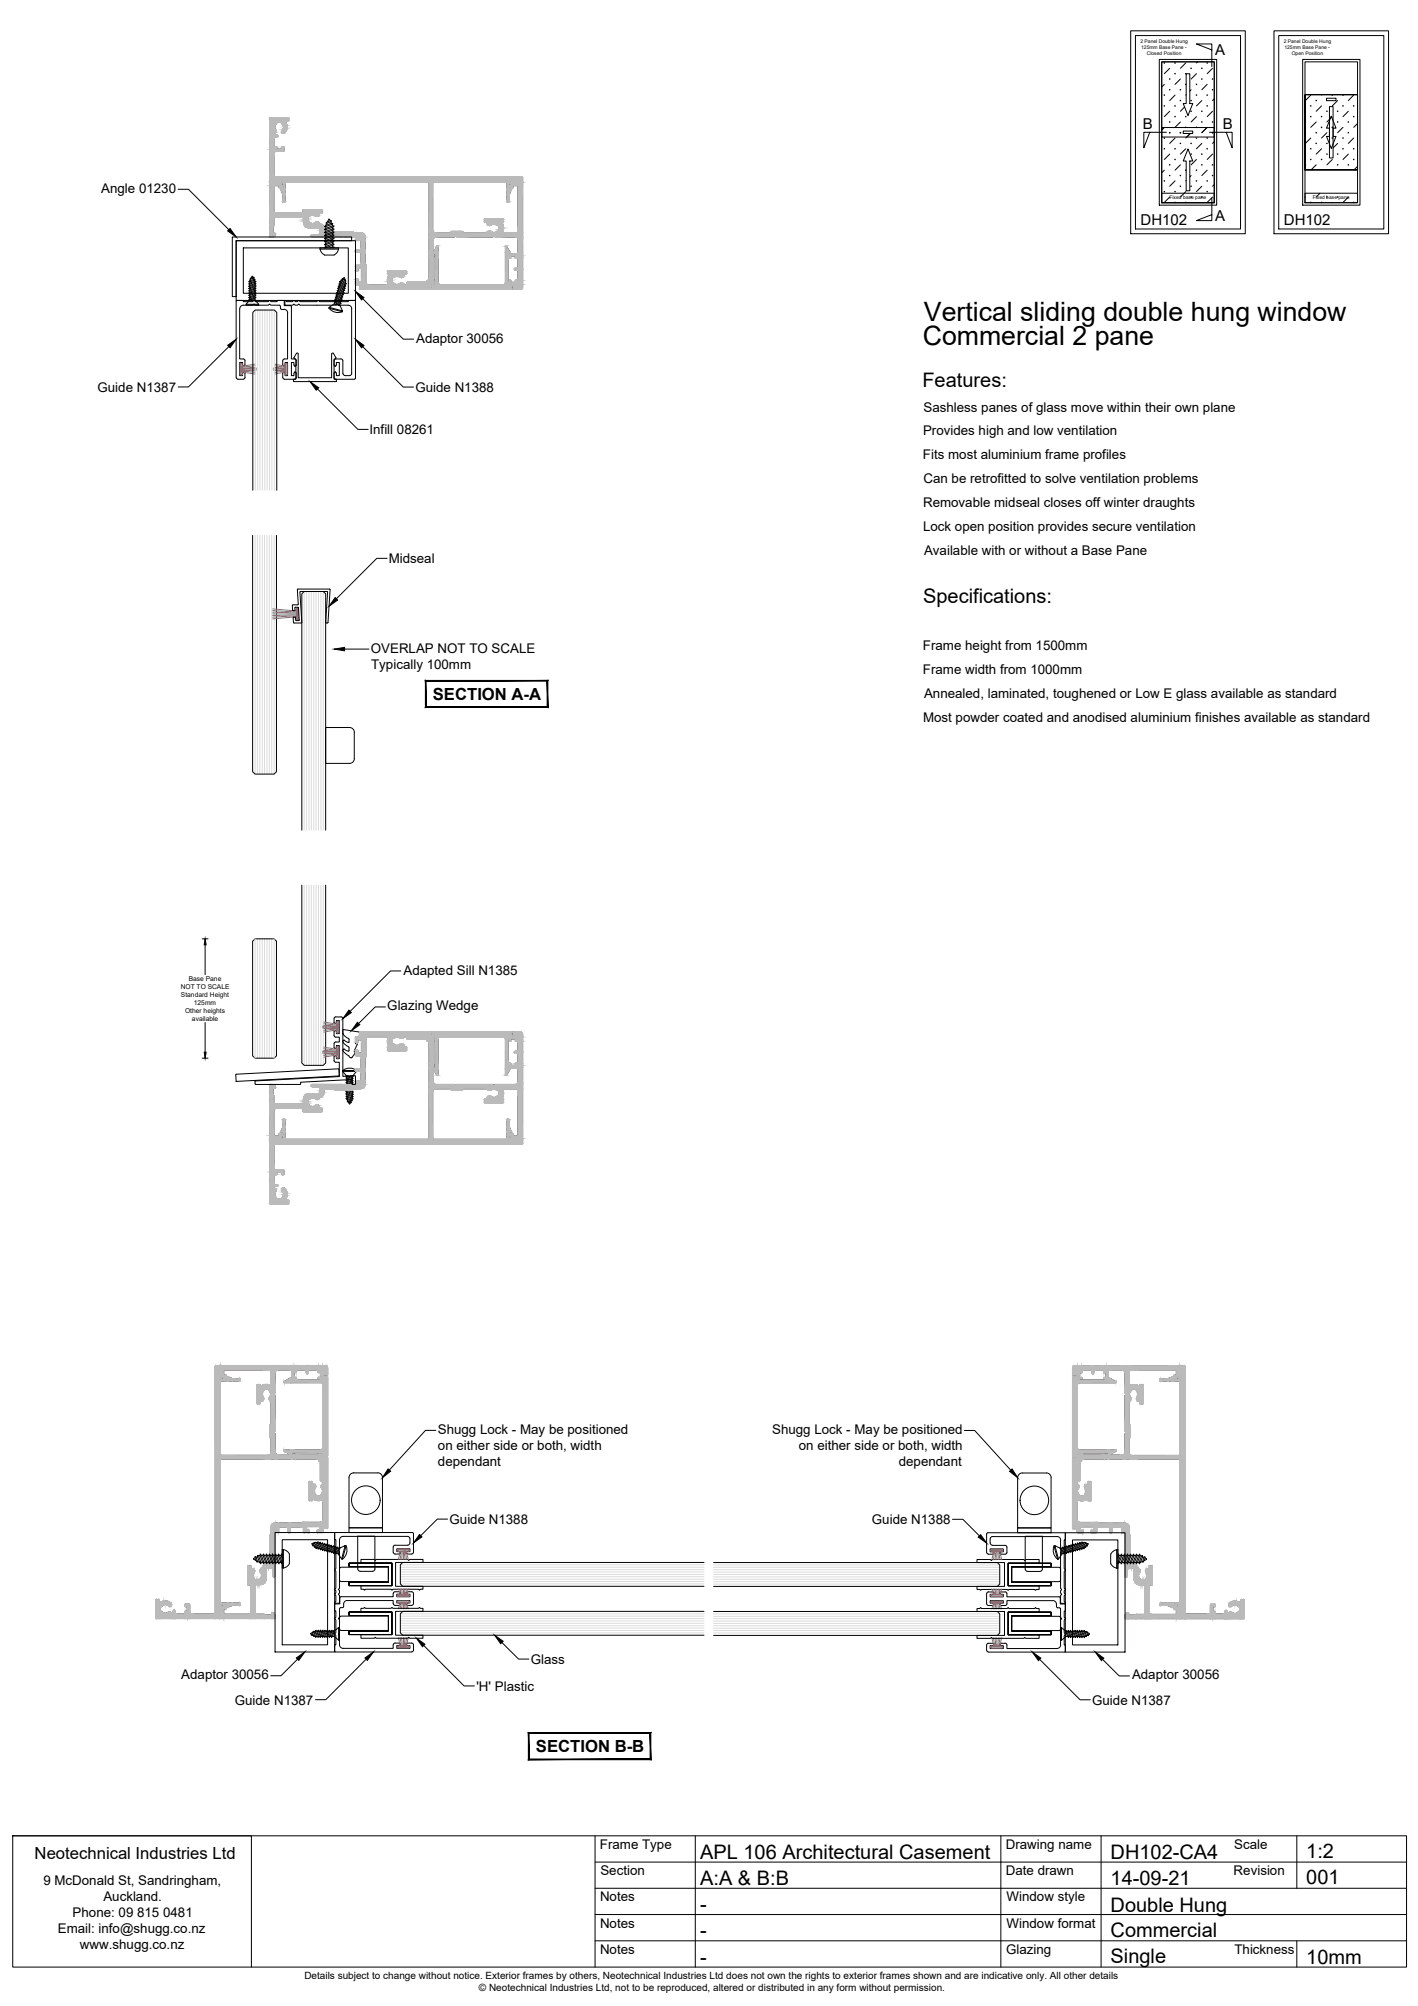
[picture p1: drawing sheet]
<svg xmlns="http://www.w3.org/2000/svg" width="297mm" height="420mm" viewBox="0 0 297 420" stroke-linecap="round" stroke-linejoin="round" font-family="sans-serif">
<defs><g id="words">
<g font-size="5.6">
<text x="193.5" y="67.1">Vertical sliding double hung window</text>
<text x="193.3" y="72.2">Commercial 2 pane</text>
</g>
<g font-size="4.2">
<text x="193.2" y="81.2">Features:</text>
<text x="193.4" y="126.2">Specifications:</text>
<text x="146.7" y="389.3">APL 106 Architectural Casement</text>
<text x="232.6" y="389.3">DH102-CA4</text>
<text x="273.6" y="389.1">1:2</text>
<text x="146.7" y="394.8">A:A &amp; B:B</text>
<text x="232.6" y="394.8">14-09-21</text>
<text x="273.6" y="394.7">001</text>
<text x="146.7" y="400.3">-</text>
<text x="232.6" y="400.4">Double Hung</text>
<text x="146.7" y="405.8">-</text>
<text x="232.6" y="405.8">Commercial</text>
<text x="146.7" y="411.3">-</text>
<text x="232.6" y="411.2">Single</text>
<text x="273.6" y="411.4">10mm</text>
</g>
<g font-size="3.5">
<text x="90.7" y="146.6">SECTION A-A</text>
<text x="112.3" y="367">SECTION B-B</text>
<text x="7.3" y="389.4">Neotechnical Industries Ltd</text>
</g>
<g font-size="3.1">
<text x="254.5" y="11.5">A</text>
<text x="239.4" y="27.1">B</text>
<text x="256.2" y="27.1">B</text>
<text x="238.9" y="47.1">DH102</text>
<text x="254.5" y="46.2">A</text>
<text x="268.9" y="47.1">DH102</text>
</g>
<g font-size="2.8">
<text x="21.2" y="40.4">Angle 01230</text>
<text x="87.2" y="71.8">Adaptor 30056</text>
<text x="20.4" y="82.1">Guide N1387</text>
<text x="87" y="82.1">Guide N1388</text>
<text x="193.4" y="86.2">Sashless panes of glass move within their own plane</text>
<text x="77.4" y="91">Infill 08261</text>
<text x="193.4" y="91.1">Provides high and low ventilation</text>
<text x="193.3" y="96.2">Fits most aluminium frame profiles</text>
<text x="193.4" y="101.2">Can be retrofitted to solve ventilation problems</text>
<text x="193.4" y="106.2">Removable midseal closes off winter draughts</text>
<text x="193.4" y="111.2">Lock open position provides secure ventilation</text>
<text x="81.4" y="117.9">Midseal</text>
<text x="193.6" y="116.2">Available with or without a Base Pane</text>
<text x="77.7" y="136.7">OVERLAP NOT TO SCALE</text>
<text x="193.3" y="136.2">Frame height from 1500mm</text>
<text x="77.7" y="140">Typically 100mm</text>
<text x="193.3" y="141.2">Frame width from 1000mm</text>
<text x="193.6" y="146.2">Annealed, laminated, toughened or Low E glass available as standard</text>
<text x="193.4" y="151.2">Most powder coated and anodised aluminium finishes available as standard</text>
<text x="84.5" y="204.1">Adapted Sill N1385</text>
<text x="81.1" y="211.6">Glazing Wedge</text>
<text x="91.7" y="300.4">Shugg Lock - May be positioned</text>
<text x="91.7" y="303.7">on either side or both, width</text>
<text x="161.8" y="300.4">Shugg Lock - May be positioned</text>
<text x="167.3" y="303.7">on either side or both, width</text>
<text x="91.7" y="307">dependant</text>
<text x="188.3" y="307">dependant</text>
<text x="94.2" y="319.2">Guide N1388</text>
<text x="182.6" y="319.2">Guide N1388</text>
<text x="38" y="351.7">Adaptor 30056</text>
<text x="111.2" y="348.5">Glass</text>
<text x="237.1" y="351.7">Adaptor 30056</text>
<text x="49.2" y="357">Guide N1387</text>
<text x="99.8" y="354.1">'H' Plastic</text>
<text x="228.8" y="357">Guide N1387</text>
<text x="125.7" y="387.3">Frame Type</text>
<text x="210.7" y="387.3">Drawing name</text>
<text x="258.5" y="387.3">Scale</text>
<text x="9.1" y="394.9">9 McDonald St, Sandringham,</text>
<text x="125.8" y="392.8">Section</text>
<text x="210.7" y="392.7">Date drawn</text>
<text x="258.4" y="392.7">Revision</text>
<text x="15.2" y="401.6">Phone: 09 815 0481</text>
<text x="21.7" y="398.3">Auckland.</text>
<text x="125.7" y="398.3">Notes</text>
<text x="210.9" y="398.3">Window style</text>
<text x="12.1" y="405">Email: info@shugg.co.nz</text>
<text x="125.7" y="403.8">Notes</text>
<text x="210.9" y="403.8">Window format</text>
<text x="16.7" y="408.3">www.shugg.co.nz</text>
<text x="125.7" y="409.3">Notes</text>
<text x="210.8" y="409.3">Glazing</text>
<text x="258.6" y="409.3">Thickness</text>
</g>
<g font-size="2.1">
<text x="63.8" y="414.5">Details subject to change without notice. Exterior frames by others, Neotechnical Industries Ltd does not own the rights to exterior frames shown and are indicative only. All other details</text>
<text x="100.3" y="417">© Neotechnical Industries Ltd, not to be reproduced, altered or distributed in any form without permission.</text>
</g>
<g font-size="1.4">
<text x="37.8" y="207.1">NOT TO SCALE</text>
<text x="37.9" y="208.8">Standard Height</text>
<text x="39.5" y="205.4">Base Pane</text>
<text x="38.8" y="212.2">Other heights</text>
<text x="40.2" y="213.8">available</text>
<text x="40.6" y="210.5">125mm</text>
</g>
<g font-size="1">
<text x="238.9" y="9.1">2 Panel Double Hung</text>
<text x="239" y="10.3">125mm Base Pane -</text>
<text x="240.2" y="11.6">Closed Position</text>
<text x="268.9" y="9">2 Panel Double Hung</text>
<text x="269" y="10.2">125mm Base Pane -</text>
<text x="270.6" y="11.5">Open Position</text>
<text x="245" y="41.7">Fixed base pane</text>
<text x="275" y="41.7">Fixed base pane</text>
</g>
</g></defs>
<!-- layer: TitleBlock -->
<g fill="none" stroke="#000" stroke-width=".21">
<path d="M236.9 6.5h24v42.5h-24zM237.8 7.5h22.1v40.5h-22.1zM242.8 12.4h12.1v30.6h-12.1zM243.4 13h11v15.7h-11zM243.4 13h11v29.5h-11zM243.9 17.7l-.5 .5M245 14.3l-1.1 1.1M246.1 19.9l-1.1 1.2M247.3 16.6l-1.2 1.1M248.4 13.2l-1.1 1.1M248.5 15.5h.7v6.2h.7l-1 2.5-1-2.5h.6zM248.5 19.8l-.1 .1"/>
<path d="M249.5 18.8l-.3 .3M250.6 15.4l-1.1 1.2M250.9 13l-.3 .2M252.9 17.7l-1.1 1.1M253.9 10.5l-3.3-1.3h3.3v4.7M254 14.3l-1.1 1.1M266.9 6.5h24v42.5h-24zM267.9 7.5h22v40.5h-22zM272.9 12.4h12v30.6h-12zM273.4 13h11v29.5h-11zM273.4 19.8h11v15.8h-11h11v-15.8h-11v15.8zM274.6 19.9l-1.1 1.2"/>
<path d="M276.9 19.8l-.1 .1M283.6 19.9l-1.2 1.2M240.9 27.7l-1.3 3.3v-3.3h4.7M243.4 26.7h11v15.8h-11zM243.9 26.7l-.5 .5M243.9 35.6l-.5 .6M245 23.3l-1.1 1.1M245 32.3l-1.1 1.1M246.1 28.9l-1.1 1.1M246.1 37.9l-1.1 1.1M247.3 25.5l-1.2 1.2M247.3 34.5l-1.2 1.1"/>
<path d="M247.9 27.5h2v.5h-2zM248.1 22.4l-.8 .9M248.4 31.2l-1.1 1.1M248.5 37.8l-.1 .1M248.9 31.2l1 2.5h-.7v6.3h-.7v-6.3h-.6zM249.3 28l-.9 .9M249.5 36.8l-.3 .3M250.6 24.4l-1.1 1.1M250.6 33.4l-1.1 1.1M251.8 21.1l-1.2 1.1M251.8 30l-1.2 1.2M251.8 39l-1.2 1.1"/>
<path d="M252.9 26.7l-1.1 1.1M252.9 35.6l-1.1 1.2M253.4 27.7h4.7v3.3l-1.2-3.3M254 23.3l-1.1 1.1M254 32.3l-1.1 1.1M254.4 20.7l-.4 .4M254.4 29.7l-.4 .3M254.4 38.7l-.4 .3M273.5 23.3l-.1 .1M273.5 32.3l-.1 .1M274.6 28.9l-1.1 1.1M275.7 25.5l-1.1 1.2"/>
<path d="M275.7 34.5l-1.1 1.1M276.8 22.2l-1.1 1.1M276.8 31.2l-1.1 1.1M277.9 20.6h2v.5h-2zM278 27.8l-1.2 1.1M278.5 22.3h.8v6.3h.6l-1 2.5-1-2.5h.6zM278.5 25l-.5 .5M278.9 24.3l1 2.5h-.6v6.3h-.8v-6.3h-.6zM279 24.5l-.3 .3M279.1 33.4l-1.1 1.1M280.2 21.1l-1.1 1.1M280.2 30l-.9 1"/>
<path d="M281.3 26.7l-1.1 1.1M282.4 23.3l-1.1 1.1M282.4 32.3l-1.1 1.1M283.6 28.9l-1.2 1.1M284.4 25.9l-.8 .8M284.4 34.8l-.8 .8M243.4 40.5h11v2h-11zM245 41.3l-1.1 1.1M248.4 40.1l-1.1 1.2M250.6 42.4v.1M253.9 41.5v4.7h-3.3l3.3-1.2M254 41.3l-1.1 1.1"/>
<path d="M273.4 40.5h11v2h-11zM273.5 41.3l-.1 .1M276.5 40.5l-.8 .8M279.1 42.4l-.1 .1M282.4 41.3l-1.1 1.1"/>
</g>
<g fill="#000" stroke="#000" stroke-width=".21">
<circle cx="243.9" cy="19.9" r=".06"/>
<circle cx="243.9" cy="13.2" r=".06"/>
<circle cx="245" cy="18.8" r=".06"/>
<circle cx="245" cy="16.6" r=".06"/>
<circle cx="246.1" cy="13.2" r=".06"/>
<circle cx="246.1" cy="15.4" r=".06"/>
<circle cx="247.3" cy="18.8" r=".06"/>
<circle cx="248.4" cy="15.4" r=".06"/>
<circle cx="248.4" cy="17.7" r=".06"/>
<circle cx="249.5" cy="14.3" r=".06"/>
<circle cx="250.6" cy="19.9" r=".06"/>
<circle cx="250.6" cy="17.7" r=".06"/>
<circle cx="251.8" cy="14.3" r=".06"/>
<circle cx="251.8" cy="16.6" r=".06"/>
<circle cx="252.9" cy="19.9" r=".06"/>
<circle cx="252.9" cy="13.2" r=".06"/>
<circle cx="254" cy="16.6" r=".06"/>
<circle cx="254" cy="18.8" r=".06"/>
<circle cx="279.1" cy="19.9" r=".06"/>
<circle cx="281.3" cy="19.9" r=".06"/>
<circle cx="243.9" cy="22.2" r=".06"/>
<circle cx="243.9" cy="31.2" r=".06"/>
<circle cx="243.9" cy="37.9" r=".06"/>
<circle cx="243.9" cy="28.9" r=".06"/>
<circle cx="245" cy="25.5" r=".06"/>
<circle cx="245" cy="27.8" r=".06"/>
<circle cx="245" cy="34.5" r=".06"/>
<circle cx="245" cy="36.8" r=".06"/>
<circle cx="246.1" cy="33.4" r=".06"/>
<circle cx="246.1" cy="22.2" r=".06"/>
<circle cx="246.1" cy="24.4" r=".06"/>
<circle cx="246.1" cy="31.2" r=".06"/>
<circle cx="247.3" cy="27.8" r=".06"/>
<circle cx="247.3" cy="30" r=".06"/>
<circle cx="247.3" cy="21.1" r=".06"/>
<circle cx="247.3" cy="36.8" r=".06"/>
<circle cx="247.3" cy="39" r=".06"/>
<circle cx="248.4" cy="35.6" r=".06"/>
<circle cx="248.4" cy="24.4" r=".06"/>
<circle cx="248.4" cy="26.7" r=".06"/>
<circle cx="249.5" cy="39" r=".06"/>
<circle cx="249.5" cy="21.1" r=".06"/>
<circle cx="249.5" cy="23.3" r=".06"/>
<circle cx="249.5" cy="30" r=".06"/>
<circle cx="249.5" cy="32.3" r=".06"/>
<circle cx="250.6" cy="28.9" r=".06"/>
<circle cx="250.6" cy="35.6" r=".06"/>
<circle cx="250.6" cy="37.9" r=".06"/>
<circle cx="250.6" cy="26.7" r=".06"/>
<circle cx="251.8" cy="25.5" r=".06"/>
<circle cx="251.8" cy="34.5" r=".06"/>
<circle cx="251.8" cy="23.3" r=".06"/>
<circle cx="251.8" cy="32.3" r=".06"/>
<circle cx="252.9" cy="28.9" r=".06"/>
<circle cx="252.9" cy="22.2" r=".06"/>
<circle cx="252.9" cy="31.2" r=".06"/>
<circle cx="252.9" cy="37.9" r=".06"/>
<circle cx="254" cy="36.8" r=".06"/>
<circle cx="254" cy="27.8" r=".06"/>
<circle cx="254" cy="25.5" r=".06"/>
<circle cx="254" cy="34.5" r=".06"/>
<circle cx="273.5" cy="34.5" r=".06"/>
<circle cx="273.5" cy="27.8" r=".06"/>
<circle cx="273.5" cy="25.5" r=".06"/>
<circle cx="274.6" cy="24.4" r=".06"/>
<circle cx="274.6" cy="31.2" r=".06"/>
<circle cx="274.6" cy="22.2" r=".06"/>
<circle cx="274.6" cy="33.4" r=".06"/>
<circle cx="275.7" cy="21.1" r=".06"/>
<circle cx="275.7" cy="30" r=".06"/>
<circle cx="275.7" cy="27.8" r=".06"/>
<circle cx="276.8" cy="24.4" r=".06"/>
<circle cx="276.8" cy="26.7" r=".06"/>
<circle cx="276.8" cy="33.4" r=".06"/>
<circle cx="278" cy="30" r=".06"/>
<circle cx="278" cy="32.3" r=".06"/>
<circle cx="278" cy="23.3" r=".06"/>
<circle cx="279.1" cy="26.7" r=".06"/>
<circle cx="279.1" cy="28.9" r=".06"/>
<circle cx="280.2" cy="23.3" r=".06"/>
<circle cx="280.2" cy="25.5" r=".06"/>
<circle cx="280.2" cy="32.3" r=".06"/>
<circle cx="280.2" cy="34.5" r=".06"/>
<circle cx="281.3" cy="31.2" r=".06"/>
<circle cx="281.3" cy="22.2" r=".06"/>
<circle cx="281.3" cy="28.9" r=".06"/>
<circle cx="282.4" cy="25.5" r=".06"/>
<circle cx="282.4" cy="27.8" r=".06"/>
<circle cx="282.4" cy="34.5" r=".06"/>
<circle cx="283.6" cy="24.4" r=".06"/>
<circle cx="283.6" cy="22.2" r=".06"/>
<circle cx="283.6" cy="31.2" r=".06"/>
<circle cx="283.6" cy="33.4" r=".06"/>
<circle cx="243.9" cy="40.1" r=".06"/>
<circle cx="246.1" cy="40.1" r=".06"/>
<circle cx="246.1" cy="42.4" r=".06"/>
<circle cx="248.4" cy="42.4" r=".06"/>
<circle cx="249.5" cy="41.3" r=".06"/>
<circle cx="251.8" cy="41.3" r=".06"/>
<circle cx="252.9" cy="40.1" r=".06"/>
<circle cx="274.6" cy="42.4" r=".06"/>
<circle cx="276.8" cy="42.4" r=".06"/>
<circle cx="278" cy="41.3" r=".06"/>
<circle cx="280.2" cy="41.3" r=".06"/>
<circle cx="283.6" cy="42.4" r=".06"/>
</g>
<!-- layer: APL Notes -->
<g fill="#000" stroke="#000" stroke-width=".21">
<path d="M114.6 142.7v5.3l.2 .2zM114.6 142.7l.2-.2v5.7zM89.3 142.7h25.3l.2-.2zM89.1 142.5h25.7l-25.5 .2zM89.1 142.5l.2 5.5v-5.3zM89.1 142.5l.2 5.5-.2 .2zM89.3 148l-.2 .2 25.5-.2zM89.1 148.2l25.5-.2 .2 .2z"/>
<path d="M136.2 363.1v5.3l.1 .2zM136.2 363.1l.1-.2v5.7zM110.8 363.1h25.4l.1-.2zM110.7 362.9h25.6l-25.5 .2zM110.7 362.9l.1 5.5v-5.3zM110.7 362.9l.1 5.5-.1 .2zM110.8 368.4l-.1 .2 25.5-.2zM110.7 368.6l25.5-.2 .1 .2z"/>
</g>
<!-- layer: Components -->
<g fill="none" stroke="#000" stroke-width=".21">
<path d="M52.3 58.8l-.2 .2h.2M52.3 59.3l-.2 .2h.2M52.3 59v.3M52.3 59.5v.3M52.5 58.5l-.2 .3M52.6 58.3l.3-.4 .3 .2-.1 .1 .2 .3-1 .3M52.6 58.3l-.3 .2h.2M53 58.1l-.4 .2M53.1 58.2l-.6 .3M53.3 58.5h.1l-.1 .2M53.3 58.7l-1 .3M53.3 58.7l.1 .2"/>
<path d="M53.4 59.4l-1.3 .6h.2v.3M53.4 58.9h.2l-.2 .2M53.4 59.4h.2l-.2 .2M53.4 59.6l-1.1 .4M53.4 59.8l-1.1 .5M53.4 59.1l-1.1 .4M53.4 58.9l-1.1 .4M53.4 59.8l.2 .1-.2 .2M53.4 59.1v.3M53.4 59.6v.2M67 52.2v-.3h3.9v.3M67 52.2h3.9"/>
<path d="M67.1 52.2a1.68 1.68 0 0 0 .9 1.2h2a1.76 1.76 0 0 0 .9-1.2M68.2 50.4l-.3 .2h.3M68.2 49.7l-.3 .3h.3v.4M68.2 51l-.3 .2h.3v.4l1.5-.5M68.2 51.6l-.3 .3h.3M68.2 47.2l-.3 .3h.3M68.2 47.8l-.3 .3h.3M68.2 47.5v.3M68.2 48.1v.4M68.2 48.7v.4M68.2 49.4v.3M68.2 51.9h.1"/>
<path d="M68.5 46.7l-.3 .5M68.6 46.4l.3-.5h.1l.2 .3 .2 .1-.1 .2 .1 .3-1.2 .4M68.6 46.4l-.3 .3h.2M69.2 46.2l-.6 .2M69.3 46.5l-.8 .2M69.4 46.8h.3l-.1 .2M69.6 47l.1 .3h.3l-.3 .3M69.6 47l-1.4 .5M69.7 50.4l-1.5 .6v-.4M69.7 50.1v.3l.3 .1-.3 .2M69.7 49.2h.3l-.3 .3M69.7 51.1h.3l-.3 .3"/>
<path d="M69.7 47.9l-1.5 .6-.3 .2h.3M69.7 47.9l.3 .1-.3 .2M69.7 48.9l.3-.3h-.3l-1.5 .5-.3 .3h.3M69.7 51.7l.3 .1-.2 .1M69.7 51.7l-.6 .2M69.7 47.6v.3M69.7 48.2v.4M69.7 48.9v.3M69.7 49.5v.3M69.7 50.7v.4M69.7 51.4v.3M69.7 50.7l-1.5 .5"/>
<path d="M69.7 49.5l-1.5 .5M69.7 49.8l-1.5 .6M69.7 49.2l-1.5 .5M69.7 50.1l-1.5 .5M69.7 49.8l.3 .1-.3 .2M69.7 51.4l-1.5 .5M69.7 47.6l-1.5 .5M69.7 47.3l-1.5 .5M69.7 48.2l-1.5 .5M69.7 48.9l-1.5 .5M71.1 59.9l.9 .7M71.1 59.9h-.3l.2 .2"/>
<path d="M71.1 59.7l1 .6M71.1 59.7v.2M71.2 59.5l1 .7 .1 .2-.2-.1-.1 .3M71.2 59.5h-.2l.1 .2M71.3 59.2l.9 .7M71.3 59.2l-.1 .3M71.3 59h-.2l.2 .2M71.3 59l1 .7M71.5 58.8l.8 .6M71.5 58.8l-.2 .2M71.6 58.6l-.2 .1 .1 .1M71.8 58.4l.5 .4 .1 .4"/>
<path d="M71.9 58.3l.4 .3M72.2 59.9v.3M72.3 59.7l.1 .2h-.2M72.3 58.6l-.2-.5-.4 .2 .1 .1-.2 .2 .8 .6M72.3 58.6l.2 .3-.2-.1M72.3 59.4v.3M72.4 59.2l.2 .3-.3-.1M51.5 63.7v.2h2.7v-.2M52.3 62.8l-.8 .9h2.7M52.3 60.5v.2l-.2 .2h.2M52.3 61.2l-.2 .2h.2M52.3 61.7l-.2 .2h.2"/>
<path d="M52.3 62.2l-.2 .2h.2v.2M52.3 60.3l-.2 .2h.2M52.3 60.9v.3M52.3 61.4v.3M52.3 61.9v.3M52.3 62.6l-.2 .2h1.3M53.4 60.3l.2 .1-.2 .1M53.4 60.8h.2l-.2 .2M53.4 61.3h.2l-.2 .2M53.4 62.2l.2 .1-.2 .1M53.4 61.7l.2 .1-.2 .2v.2M53.4 60.1l-1.1 .4"/>
<path d="M53.4 60.1v.2M53.4 60.5v.3M53.4 61v.3M53.4 61.5v.2M53.4 62.4v.4M53.4 61l-1.1 .4M53.4 60.8l-1.1 .4M53.4 60.5l-1.1 .4M53.4 60.3l-1.1 .4M53.4 61.5l-1.1 .4M53.4 61.3l-1.1 .4M53.4 61.7l-1.1 .5"/>
<path d="M53.4 62l-1.1 .4M53.4 62.2l-1.1 .4M53.4 62.4l-1 .4M53.4 62.8l.8 .9M68.9 64.5a2.34 2.34 0 0 0 2.8 .8M69 64.4l1-.7 1.2 .3 .6 1.1zM69 64.4l-.1 .2 2.8 .7M70.2 63.4l-.1 .3M70.2 63.4l.9 .6M70.2 63.1h-.2l.2 .3M70.2 63.1l1 .7M70.3 62.9l.9 .6"/>
<path d="M70.3 62.7h-.2l.2 .2-.1 .2M70.3 62.7l1 .7M70.4 62.4l-.1 .3M70.4 62.4l1 .7M70.5 62.2h-.3l.2 .2M70.5 62.2l.9 .7M70.5 62v.2M70.5 62l1 .6M70.6 61.8l-.2-.1 .1 .3M70.6 61.8l.9 .6M70.7 61.5l-.1 .3M70.7 61.5l.9 .7"/>
<path d="M70.7 61.3h-.2l.2 .2M70.7 61.3l.9 .7M70.8 61.1l-.1 .2M70.8 61.1l.9 .6M70.8 60.8l1 .7 .1-.2M70.9 60.6l1.2 .7-.2-.2 .1-.3 .2 .1-.2-.3M70.9 60.6l-.1 .2h-.2l.2 .3M71 60.4l.9 .7M71 60.1v.3h-.3l.2 .2M71 60.1l1 .7M71.2 63.8v.2M71.3 63.4l.2 .2-.3-.1v.3"/>
<path d="M71.4 63.1l-.1 .3M71.4 62.9l.2 .2h-.2M71.5 62.6l-.1 .3M71.5 62.4l.2 .3-.2-.1M71.6 62.2l-.1 .2M71.7 61.7l-.1 .3 .2 .2h-.2M71.8 65.1l-.1 .2M71.8 61.5l.1 .3-.2-.1M61.2 126.8l.1 1M61.3 127.8l.1 .1M61.4 127.9h.3M61.6 130.5h1.5"/>
<path d="M61.8 127.3l-.1 .6M61.8 127.3l.1-.1 .6 .1 .2 2.6M62.5 126.5l-.1 .2h-1l-.1 .1M62.5 126.6l-.1-3.2h6.7l-.5 7.1M62.7 129.8l-.1 .2-.6-.1-.1-.6h-.4v1.1l.1 .1M63.1 130.5l.1-.2-.4-6.3 .2-.1h5.6l-.4 6.4 .2 .2M68.3 130.5h.3M71.8 215.8v.6M71.8 215.8l.2-.2 3.3 .6-.1 .9h-.7v1.5h.3v.2M71.8 216.4l.5 .7 .8 .5v.6M71.9 219.8a1.61 1.61 0 0 0 1.2 1.3l.3 .4 .4-.1M71.9 218v.4"/>
<path d="M71.9 218l.2-.1 .9 .5M71.9 218.3l1.1 .9M72.1 219.7l-.2 .1M73 219.2l.1 .9h-.4l-.6-.4M73.1 218.2l-.1 .2M74.8 218.8l-.6 1.3v.2h.2l.1 .2-.7 .9M71.8 224.2v.2M71.8 224.2h2.9M71.8 224.2a2.34 2.34 0 0 1 2.9 0M72.7 230.3l.9 .3-.1 .2M72.7 228.8v.3h-.2l.2 .2 1.1 .4M72.7 230.1h-.2l.2 .2"/>
<path d="M72.7 229.6h-.2l.2 .2M72.7 230.1l1.1 .4-.2 .1M72.7 227.7h-.2l.2 .2M72.7 227.2h-.2l.2 .2v.3M72.7 226.7h-.2l.2 .2M72.7 226.3h-.2l.2 .2M72.7 225.5v.3h-.2l.2 .2M72.7 228.2v-.3l1.1 .4M72.7 228.6l1.1 .4M72.7 228.4l1.1 .4M72.7 230.3l.2 .3M72.7 229.1l1.1 .4"/>
<path d="M72.7 228.8l1.1 .5M72.7 229.6l1.1 .4M72.7 229.8l1.1 .4M72.7 226v.3M72.7 226.5v.2M72.7 226.9v.3M72.7 229.3v.3M72.7 229.8v.3M72.7 226.7l1.1 .4M72.7 226.9l1.1 .5M72.7 227.2l1.1 .4M72.7 227.4l1.1 .4"/>
<path d="M72.7 226.3l1.1 .4M72.7 226.5l1.1 .4M72.7 226l1.1 .4M72.7 225.8l1.1 .4M72.7 225.5l1.1 .4M72.7 227.7l1.1 .4M72.7 225.3l1.1 .4M72.9 230.6l.7 .3-.4 .3-.2-.4M72.9 230.6h-.2l.7 .4M73.5 225.3l.3 .1M73.8 228.6l.2 .1-.2 .1v.2M73.8 230l.2 .1-.2 .1"/>
<path d="M73.8 229.5l.2 .2h-.2M73.8 228.6l-1.3-.4 .2 .2v.2h-.2l.2 .2M73.8 227.6l.2 .2h-.2M73.8 227.1l.2 .2-.2 .1M73.8 226.7l.2 .1-.2 .1M73.8 225.7l.2 .2h-.2M73.8 225.9v.3l.2 .2h-.2M73.8 228.1l.2 .1-.2 .1v.3M73.8 229l.2 .2-.2 .1M73.8 225.4v.3M73.8 226.4v.3M73.8 226.9v.2"/>
<path d="M73.8 227.4v.2M73.8 227.8v.3M73.8 229.3v.2M73.8 229.7v.3M73.8 230.2l-.1 .2M73.9 225.3l.1 .1h-.2M73.9 225.3h-1.4l.2 .2M74.7 224.4h-2.9l.8 .9M74.7 224.2v.2M74.7 224.4l-.8 .9M53.4 326.3l.2 .5M53.6 326.8l-.5-.2v-.2l.3-.1 .1-.3 .1 .2 .3-.2 .5 1.2"/>
<path d="M53.6 326.8l.3 .4v-.2M53.6 326.2l.3 .8M53.9 327l.5 .2M54.2 325.9l-.2-.1-.1 .2M54.2 325.9l.5 1.3M54.4 327.2l.3 .3v-.3M54.5 325.8l.5 1.4M54.7 327.2h.3M54.8 325.8l-.3-.3v.3l-.3 .1M54.8 325.8h.3M54.8 325.8l.5 1.4M55 327.2l.3 .3v-.3"/>
<path d="M55.1 325.8l.5 1.4 .3 .3v-.3M55.1 325.8l.1-.3 .2 .3M55.3 327.2h.3M55.4 325.8h.3M55.4 325.8l.5 1.4M55.9 327.2h.4M56 325.8l-.2-.3-.1 .3 .6 1.4 .2 .3v-.3M56 325.8h.4M56 325.8l.5 1.4M56.4 325.8v-.3l.3 .3M56.4 325.8l.5 1.4M56.5 327.2h.4"/>
<path d="M56.7 325.8h.3M56.7 325.8l.5 1.4M56.9 327.2l.3 .3v-.3h.4M57 325.8l.6 1.4M57 325.8l.1-.3 .2 .3M57.3 325.8h.3l.1-.3 .2 .3M57.3 325.8l.5 1.4M57.6 327.2l.2 .3v-.3M57.6 325.8l.6 1.4h-.4M57.9 325.8h.4M57.9 325.8l.5 1.4M58.3 325.8l.5 1.4h-.4v.3l-.2-.3"/>
<path d="M58.3 325.8v-.3l.3 .3M58.6 325.8h.3M58.6 325.8l.5 1.4M58.8 327.2l.3 .3v-.3M58.9 325.8l.2 .5M59.1 327.2h.1M59.1 325.7l-.2-.2v.3M59.4 324.6h-.3v3.8h.3M59.4 324.6v3.8M59.4 324.6a1.68 1.68 0 0 1 1.2 .9M60.6 325.5v2a1.68 1.68 0 0 1-1.2 .9M65.8 323.2l-.3 .4"/>
<path d="M65.8 323.9v.2l.2-.1M66 324l.2 .1M66 323.1l.1-.1-.3 .2M66.2 324.1v.3l.2-.2M66.4 324.2l.3 .1M66.4 323.1l-.6 .8-.3-.1-.2-.4 .5-.2M66.4 323.1h-.4l-.4 .6M66.4 323.1l.3-.2-.1 .2M66.6 323.1l.3 .1M66.6 323.1l-.6 .9M66.7 324.3l-.1 .2 .3-.2M66.9 324.3l.2 .1"/>
<path d="M66.9 323.2l.2-.2v.3M66.9 323.2l-.7 .9M67.1 323.3l-.7 .9M67.1 323.3h.2M67.1 324.4v.2l.2-.2M67.3 324.4l.3 .1v.2l.2-.1M67.5 323.4l-.6 .9M67.8 324.6h.2v.3l.2-.2M67.8 323.4h-.3l.1-.2-.3 .1-.6 1M67.8 323.4l.2-.1v.2l.2 .1 .3-.2-.7 1.2M67.8 323.4l-.7 1M68 323.5l-.7 .9"/>
<path d="M68.2 323.6l-.6 .9M68.2 324.7l.3 .1M68.4 323.6l.3 .1-.7 .9M68.5 324.8v.2l.2-.2M68.7 323.7l.3-.2-.1 .2M68.7 324.8l.2 .1M68.9 323.7l.3 .1 .2-.2v.3M68.9 323.7l-.7 1M68.9 324.9v.2l.3-.2M69.2 324.9l.2 .1M69.2 323.8l-.7 1M69.4 323.9h.2"/>
<path d="M69.4 323.9l-.7 .9M69.4 325v.2l.2-.1M69.6 323.9l.3-.1-.1 .2M69.6 325.1h.2M69.6 323.9l-.7 1M69.8 324l.3 .1M69.8 324l-.6 .9M69.8 325.1v.3l.3-.2h.2M70.1 324.1l.2-.2v.2M70.1 324.1l-.7 .9M70.3 324.1l.2 .1M70.3 324.1l-.7 1"/>
<path d="M70.3 325.2v.3l.2-.2M70.5 325.3l.4 .1M70.5 324.2l.3-.2-.1 .2 .3 .1M70.5 324.2l-.7 .9M70.7 324.2l-.6 1M71 324.3l-.7 .9M71.1 324.4l-.6 .9M71.2 324.2l1.1-.5-.7 2.8M71.2 324.2l-.4 1.3 .8 1M71.2 324.2l-.2 .1M71.4 328.3h10v3h-10l-.3-.3v-2.5zM71.4 338.5h10v3h-10l-.3-.3v-2.4z"/>
<path d="M71.6 326.5l.1 .1M72.3 323.7l.2 .1M72.5 323.8l-.8 2.8M72.5 323.8a2.34 2.34 0 0 1-.7 2.8M75.6 326.6h2.8l.2 .2 .2-.2h6.6l.2 .2 .2-.2h2.8v.7h-5.7v5h5.7v.6h-.5l-.2 .2-.2-.2h-5.4l-.2 .2-.2-.2h-5.3l-.2 .2-.2-.2h-.6v-.8h6.5v-4.7h-6.5zM75.6 336.9h.6l.2-.2 .2 .2h5.3l.2-.2 .2 .2h5.4l.2-.2 .2 .2h.5v.6h-5.7v5h5.7v.6h-2.8l-.2-.2-.2 .2h-6.6l-.2-.2-.2 .2h-2.8v-.7h6.5v-4.8h-6.5zM204.7 326.6h2.8l.2 .3 .2-.3h6.6l.2 .3 .2-.3h2.8v.8h-6.5v4.7h6.5v.8h-.6l-.2 .2-.2-.2h-5.3l-.2 .2-.2-.2h-5.4l-.2 .2-.2-.2h-.5v-.6h5.7v-5h-5.7zM204.7 336.9h.5l.2-.2 .2 .2h5.4l.2-.2 .2 .2h5.3l.2-.2 .2 .2h.6v.8h-6.5v4.7h6.5v.8h-2.8l-.2-.2-.2 .2h-6.6l-.2-.2-.2 .2h-2.8v-.7h5.7v-5h-5.7zM211.9 328.3h10l.3 .2v2.5l-.3 .3h-10zM211.9 338.5h10l.3 .3v2.5l-.3 .2h-10zM220.8 323.8l.8 2.8 .1-.1M220.8 323.8a2.34 2.34 0 0 0 .8 2.8"/>
<path d="M221 323.7l1.1 .6 .3 1.2-.7 1zM221 323.7l-.2 .1M222.1 324.3h.2M222.1 324.4l.7 .9M222.3 324.3l.7 1M222.5 324.3l.7 .9M222.7 324.2l-.2-.2v.3h-.2M222.7 324.2l.7 1M222.8 325.3l-.4 .1M223 325.3v.2l-.2-.2M223 324.1l-.3 .1M223 324.1l.7 1"/>
<path d="M223.2 324.1l-.3-.2 .1 .2M223.2 324.1l.7 .9M223.4 325.2v.2l-.2-.2-.2 .1M223.5 324l-.3 .1M223.5 324l.6 1M223.7 324l-.3-.2 .1 .2M223.7 325.1l-.3 .1M223.7 324l.6 .9M223.9 325v.3l-.2-.2M223.9 323.9l-.2 .1M223.9 323.9l.7 .9M224.1 323.8l.7 1"/>
<path d="M224.1 325h-.2M224.3 324.9v.2l-.2-.1M224.4 323.8h-.3l-.2-.1v.2M224.4 323.8l.6 .9M224.6 323.7l-.3-.1 .1 .2M224.6 324.8l-.3 .1M224.8 324.8v.2l-.2-.2M224.9 323.6l-.3 .1 .7 1M225 323.6l.7 .9M225 324.7l-.2 .1M225.3 323.5l.7 1M225.5 323.5l.3-.1-.1-.2 .3 .1 .6 1"/>
<path d="M225.5 323.5l-.2-.2v.2l-.3 .1-.2-.2 .7 1.2M225.5 323.5l.7 .9M225.5 324.6l-.2 .1v.2l-.3-.2M225.8 323.4l.6 1M226 324.5h-.3v.3l-.2-.2M226.2 324.4v.3l-.2-.2M226.2 323.3l.7 .9M226.2 323.3h-.2M226.4 323.2l-.2-.1v.2M226.4 323.2l.7 1M226.4 324.4h-.2M226.6 324.3l.1 .2-.3-.1"/>
<path d="M226.7 323.2h-.3M226.7 323.2l.6 .8M226.9 323.1l.6 .8 .2-.2 .1 .1 .2-.4-.5-.2M226.9 323.1l.4 .1 .4 .5M226.9 323.1l-.3-.2 .1 .3M226.9 324.2l-.3 .1M227.1 324.2v.2l-.2-.2M227.3 323.2l-.1-.2 .3 .2M227.3 324l-.2 .2M227.5 323.9l-.1 .2-.1-.1M227.5 323.2l.3 .4M233.9 324.6h.3v3.9h-.3"/>
<path d="M233.9 324.6v3.9M233.9 324.6a1.76 1.76 0 0 0-1.2 .9v2a1.68 1.68 0 0 0 1.2 .9M234.2 327.3h.1M234.2 325.7l.1-.2 .1 .3M234.2 327.3v.3l.3-.3M234.4 325.8h.3M234.4 325.8l-.2 .6M234.7 325.8l.2-.3 .1 .3M234.7 325.8l-.5 1.5M235 325.8l-.5 1.5h.3v.3l.3-.3M235 325.8h.4M235.4 325.8l.2-.3v.3h.4"/>
<path d="M235.4 325.8l-.6 1.5M235.5 327.3v.3l.2-.3M235.6 325.8l-.5 1.5h.4M235.7 327.3h.4v.3l.3-.3M236 325.8l-.5 1.5M236 325.8l.2-.3 .1 .3M236.3 325.8h.3M236.3 325.8l-.6 1.5M236.4 327.3h.3M236.6 325.8l.3-.3v.3M236.6 325.8l-.5 1.5M236.9 325.8h.4"/>
<path d="M236.9 325.8l-.5 1.5M237 327.3h.4M237.3 325.8l.2-.3 .1 .3-.6 1.5-.3 .3v-.3M237.3 325.8l-.6 1.5M237.6 325.8h.3M237.6 327.3h.4M237.9 325.8l.2-.3 .1 .3M237.9 325.8l-.5 1.5M238 327.3v.3l.3-.3M238.2 325.8l-.6 1.5-.2 .3v-.3M238.2 325.8h.3M238.3 327.3h.3"/>
<path d="M238.5 325.8l.3-.3v.3l.3 .1M238.5 325.8l-.5 1.5M238.6 327.3v.3l.3-.3M238.8 325.8l-.5 1.5M239.1 325.9l.2-.1 .1 .3M239.1 325.9l-.5 1.4M239.4 327l-.5 .3M239.6 326.2l-.2 .8M239.7 326.9l.5-.3v-.1l-.3-.2-.1-.2-.2 .1-.2-.1-.5 1.2M239.7 326.9l-.3 .3v-.2M239.9 326.3l-.2 .6M65.5 341.9l-.2 .5"/>
<path d="M65.7 341.8v-.1l-.2 .2M65.7 342.6v.2l.1-.1M65.7 341.8l-.3 .7M65.8 342.7l.3 .1M66 341.7l-.3 .9-.3-.1-.1 .1-.2-.3 .4-.4M66 341.7l.2-.3v.3M66 341.7l-.3 .1M66.1 342.8v.2l.2-.2M66.2 341.7l-.4 1M66.2 341.7h.3M66.3 342.8h.3M66.5 341.7l.2-.3v.3"/>
<path d="M66.5 341.7l-.4 1.1M66.6 342.8v.2l.2-.2M66.7 341.7l-.4 1.1M66.7 341.7h.3M66.8 342.8h.2M67 342.8l.1 .2 .1-.2M67.2 341.7l-.4 1.1M67.2 342.8h.3M67.4 341.7h-.2v-.3l-.2 .3-.4 1.1M67.4 341.7l.2-.3v.3M67.4 341.7l-.4 1.1M67.5 342.8l.1 .2 .1-.2"/>
<path d="M67.6 341.7h.3l.2-.3v.3M67.6 341.7l-.4 1.1M67.7 342.8h.3M67.9 341.7l-.4 1.1M68 342.8v.2l.2-.2M68.1 341.7h.3M68.1 341.7l-.4 1.1M68.2 342.8h.3M68.4 341.7l.2-.3v.3M68.4 341.7l-.4 1.1M68.5 342.8v.2l.2-.2M68.6 341.7h.3"/>
<path d="M68.6 341.7l-.4 1.1M68.7 342.8h.2M68.9 341.7l.2-.3v.3M68.9 341.7l-.4 1.1M68.9 342.8l.1 .2 .2-.2h.2M69.1 341.7h.2M69.1 341.7l-.4 1.1M69.3 341.7l.2-.3v.3h.3M69.3 341.7l-.4 1.1M69.4 342.8v.2l.2-.2M69.5 341.7l-.3 1.1M69.8 341.7l.2-.2v1.3h-.4"/>
<path d="M69.8 341.7l-.4 1.1M70 341.7l.9-.8v2.6M70 341.7l-.4 1.1M70 342.7l.9 .8M70.9 340.9h.2v2.6h-.2M222.4 340.9h-.2v2.7h.2M223.3 342.8h.4M223.3 342.8l-.9 .8M223.5 341.7h.3v-.2l.1 .2M223.5 341.7l-.2-.2v1.3M223.5 341.7l.4 1.1M223.7 342.8l-.4-1.1-.9-.8v2.7"/>
<path d="M223.7 342.8l.1 .2 .1-.2M223.8 341.7l.3 1.1M223.9 342.8h.2l.2 .2v-.2M223.9 341.7h.3M223.9 341.7l.4 1.1M224.2 341.7v-.2l.2 .2M224.2 341.7l.4 1.1M224.3 342.8h.3M224.4 341.7h.3M224.4 341.7l.4 1.1M224.6 342.8l.2 .2v-.2M224.7 341.7v-.2l.2 .2"/>
<path d="M224.7 341.7l.4 1.1M224.8 342.8h.3M224.9 341.7h.3M224.9 341.7l.4 1.1M225.1 342.8l.2 .2v-.2M225.2 341.7v-.2l.2 .2h.2M225.2 341.7l.4 1.1M225.3 342.8h.3M225.4 341.7l.4 1.1M225.6 342.8l.1 .2 .1-.2M225.6 341.7l.4 1.1M225.6 341.7v-.2l.2 .2"/>
<path d="M225.8 342.8h.2M225.8 341.7h.3v-.2l.2 .2 .4 1.1M225.8 341.7l.5 1.1M226 342.8l.2 .2 .1-.2M226.1 341.7l.4 1.1M226.3 342.8h.2M226.3 341.7h.3M226.5 342.8l.2 .2v-.2M226.6 341.7v-.2l.2 .2M226.6 341.7l.4 1.1M226.7 342.8h.3M226.8 341.7l.4 1.1"/>
<path d="M226.8 341.7h.3M227 342.8l.2 .2v-.2M227.1 341.7v-.2l.2 .2M227.1 341.7l.3 1M227.3 341.7l.3 .9 .3-.1v.1l.3-.3v-.1l-.4-.3M227.3 341.7l.3 .1M227.4 342.7l-.2 .1M227.6 341.8v-.1l.2 .2M227.6 342.6v.2l-.2-.1M227.6 341.8l.3 .7M227.8 341.9l.2 .5"/>
</g>
<!-- layer: APL Joinery -->
<g fill="none" stroke="#000" stroke-width=".21">
<path d="M56.5 24.7v13.3M56.5 38.2v11.3M56.5 38l.1 .1-.1 .1M56.6 38.1h2.5M57.5 28.8v1.9l.4 .1 .1 .4h1l.1-.5M57.5 28.1v.1M57.5 32v4.9M57.5 28.1l.7 .4-.1 .1-.6 .2M57.5 36.9l.2 .2h51.6l.2 .1v.8M57.6 27.8l-.1 .3M58.5 39.2v-.3h-1.1v5.2M58.5 39.2l.1 .1"/>
<path d="M58.6 39.4h.5M58.7 38.1l.3 .2M59 38.3l.2 .9-.1 .1M59.1 25.9a.87 .87 0 0 0-1-.2 .87 .87 0 0 0-.5 .9l.2 .6a.39 .39 0 0 1-.2 .6M59.1 30.7h.3M59.1 25.9l.3 .7-.3 .7M59.1 38.1l.1 .1v1.4l-.3 .1a4.4 4.4 0 0 1 .4 2.6l.2 .1 .2-.3M59.4 31.7h-1.7l-.2 .3M59.4 30.7l.1 .9-.1 .1M59.7 38.2v3.9M59.7 38.2l.1-.1h46.3l.1 .1v3.9M60.3 24.6h-3.7l-.1 .1"/>
<path d="M60.3 25.4h-.3l-.1 .3a1.58 1.58 0 0 1-.5 2.2 .37 .37 0 0 1-.4-.2 .37 .37 0 0 1 .1-.4M60.4 24.6l.1 .1-.1 .7M90 38.1l-.1 .1v20.5l-.4 .1-.1 .3h-4l-.2 .5h-.5M90.5 38.1l.2 10.1 .2 .5h.3M106.8 39.4h.5M106.9 38.1l-.2 .1v1.4l.4 .1a3.9 3.9 0 0 0-.4 2.6l-.2 .1-.3-.3M107 38.3l-.3 .9 .2 .1M107.2 38.1l-.2 .2M107.3 39.3l.2-.4h1v9.6M109.4 38.1l.1 22-.3 .5h-.2h-1.6M109.5 38l-.1 .1h-2.6M56.5 49.5l.1 .1"/>
<path d="M56.6 49.6h.4M57.2 47.4v1.5h.5v.1a.75 .75 0 0 1-.7 .6M57.4 45.6v1.6l-.2 .1M57.5 45.5h5.9M57.5 45.5l-.1 .1M63.4 45.5l.2 1.1M63.5 44v.6h-5.6l-.4-.2-.1-.3M63.5 44l.1-.1h3.8l.1 .1M63.6 46.6a1.15 1.15 0 0 0 1.1 1.1h2l.3 .3-.1 1-1.4 .1-.3 .3 .3 .2M64.6 45.3a1.03 1.03 0 0 0 0 1.2M64.7 46.4a1.24 1.24 0 0 0 1.7 0l.3 .1 .2 .3M64.9 45.2a.92 .92 0 0 1 1.2 0"/>
<path d="M64.9 45.2l-.2 .1M65.5 49.6h6.3l.2-.2 .2 .2h2.3v.7l1.1 .1v2h-1l-.1 .2 .2 .3M66.9 46.8a1.39 1.39 0 0 1 1 1.7l.5 .2h1.6M66.9 44.9l-.3 .4-.5-.1M67.4 44.7h-.5v.2M67.5 44l-.1 .6M70 48.7l.1-.2h3.8l.1 .2h1.5a1.01 1.01 0 0 1 1 1l.1 9.4 .3 .5h.2M74.7 52.9h.9v2.7l-1 .1-.1 .9 .2 .2 .3-.2v-.4h.7v2.8h-.7l-.1-.6h-.3l-.1 1 .2 .2M74.7 59.6h.6v.9l.1 .1h14.8M77.1 59.6h3.9M81.2 57.3l.1 .1M81.3 56.7h3.8l.1 .6"/>
<path d="M81.3 57.4h.1M81.3 56.7l-.1 .6M81.4 57.4l.1 .1a3 3 0 0 0-.3 2l-.2 .1M82.5 59.4a.92 .92 0 0 0 1.3 0M83.8 59.4a.71 .71 0 0 1 .9 .2M85.2 57.3l-.6 .2a.51 .51 0 0 1-.2 .5 .51 .51 0 0 1-.6 0 .93 .93 0 0 0-1.3 0 .93 .93 0 0 0-.1 1.3l.2 .1M90.7 59.6h-.4l-.1 1M91 59.9l-.3-.2h-.2l-.1 .8 .2 .1M91 58.6l.1 .2M91 53.1l.1 .2M91.1 58.8l-.4 .8M91.1 53.3l-.3 .6v4.7h.2"/>
<path d="M91.3 49.6h3.9l.3-.2 .2 .2h7.5l.3-.2 .2 .2h4.3M91.3 49.6l-.4 .3-.1 .2v3h.2M91.5 51.6l-.7 1.3 .4 .1v6.7l-.2 .2M91.6 51.6h.2v7.5l.2 .5h.3h13.3l.3-.5v-7.5h.2M101.6 46.5l.5 .1v.2M101.6 46.5l-.1-.1 .1-.6h3.8l.1 .6-.1 .1M102.1 46.8l.1 .3 .3 .1a1.19 1.19 0 0 1 2 .3v.3a.57 .57 0 0 1-.4 .7M102.8 48.5a.92 .92 0 0 0 1.3 0M102.9 48.5a.75 .75 0 0 0-1 .2h-4.9l-.2-.2h-2.2l-.1 .2h-3.4M105.3 46.5l-.1 .2a2.27 2.27 0 0 1 .2 1.8l.2 .2h2.6l.3-.2M106.1 51.6l.7 1.3-.3 .1v6.8l.1 .1M106.6 59.6h.7v.9"/>
<path d="M106.6 59.9l.4-.2h.2v.8l-.1 .1M106.6 54.1h.2M106.6 58.6h.2M106.6 53.1l-.1 .9 .1 .1M106.6 58.6l-.1 .9 .1 .1M106.9 54.1l.1-.5h1v.5h.5v2.1h-.5l-.2 .2 .2 .2h.5v2l-.5 .1v.4h-1l-.1-.5M108 49.6l.2 .1 .3 .4v3h-1.9M90.6 60.6h16.5M107.3 60.5l.2 .1M77.1 217.1h3.9l.2 .4M77.1 217.1l-.2 .1-.3 .4v3.7l-.1 .1M81.2 217.4a2.17 2.17 0 0 0 .3 1.8l-.1 .1"/>
<path d="M81.3 219.3h.1M81.3 219.3l-.1 .1 .1 .6M82.3 218.6l.3 .1M82.5 218.7a.92 .92 0 0 0 1.3 0M83.8 218.7l.5-.1 .2 .3 .1 .3M84.6 219.2l.5 .1v.7l-3.8 .1M85.4 217.6h4l.1 .4h.4v20.5l.1 .1M85.4 217.6l-.2-.5-.7 .2a.46 .46 0 0 1-.7 .1 .98 .98 0 0 0-1.2 0 .98 .98 0 0 0-.3 1.2M90.3 216.2l-.1-.1h-14.8l-.1 1h-.6l-.2 .3v.8l.2 .2 .3-.2v-.4h.7v2.7h-.7l-.1-.5h-.3l-.1 .9 .2 .3M90.3 216.3v.8l.5 .1 .3 .8M90.4 216.3l.1 .7 .2 .1 .3-.2M90.4 216.2l.2-.1h16.5l.1 .1"/>
<path d="M91 218.1h-.2v4.7l.3 .7M91 216.9l.2 .1v6.8h-.3l-.1 .1M91.1 217.9l-.1 .2M106.6 218.1h.2M106.6 217.1l-.1 .2 .1 .8M106.6 216.9l-.1 .1v6.8h.3v.1M106.9 218.1l.1-.5h1v.5h.5v2.1h-.5M107.2 216.3v.7l-.2 .1-.4-.2M107.3 216.3v.8h-.7M107.3 216.2l.2-.1h1.5l.2 .1 .3 .4-.1 22M56.5 227.3v11.2M56.5 238.8v13.2"/>
<path d="M56.5 238.5l.1 .1-.1 .1M56.5 227.3a.71 .71 0 0 1 .8-.1 .71 .71 0 0 1 .4 .7h-.1M56.6 238.7h2.5M57.2 229.4l.2 .1M57.4 232.6v5.3h1.1v-.4M57.4 229.5v1.6M57.4 232.6l.1-.2 .4-.3h5.6l.1 .8M57.4 231.1l.1 .1M57.5 239.9v4.9M57.5 231.2h5.9M57.6 227.9h-.4v1.5M59.1 237.4l-.6 .1"/>
<path d="M59.1 237.4l.1 .1-.2 1-.3 .1M59.7 234.7v3.8M59.7 234.6v-.1h-.4a4.2 4.2 0 0 1-.4 2.5l.3 .2v1.3l-.1 .1M63.6 232.9h3.8M64.6 230.3a1.03 1.03 0 0 0 0 1.1M64.7 231.4a1.27 1.27 0 0 0 1.8 0l.3 .1 .1 .3M64.7 229h2M64.7 229a1.19 1.19 0 0 0-1.1 1.2l-.2 1M64.9 230.2a.92 .92 0 0 1 1.2 0M64.9 230.2l-.2 .1M66.9 231.9v.2l.6 .1M66.9 229.9l-.3 .4-.5-.1"/>
<path d="M67.5 232.2l-.1 .7M68.4 228l1.6 .1M68.4 228a.77 .77 0 0 0-.6 1.1 1.15 1.15 0 0 1-.9 .8M74.7 224.4h.9v2h-1.1v.7h-2.3l-.2 .3-.2-.3-6.5 .1-.1 .2 .3 .2 1.4 .1 .1 1.1-.3 .2M74.7 221.2h.9v2.7l-1 .1v.3l.1 .1M75.5 228h-1.5l-.1 .2h-3.8l-.1-.1M76.5 221.4v5.6a1.01 1.01 0 0 1-1 1M90.8 224l.8 1.2h.2v-7.6v-.2l.5-.3 13.3 .1 .3 .4v7.6h.2l.7-1.2M91 223.6h-.2v3.1l.3 .4h.2h3.9l.3 .3 .2-.3h7.5l.3 .3 .2-.3h4.5l.3-.5v-3h-1.9M91.1 228h3.4l.1 .3h2.2l.2-.3h4.9l.2 .2a.44 .44 0 0 0 .7 .1 .98 .98 0 0 1 1.3 0 .98 .98 0 0 1 .2 1.2M91.1 223.5l-.1 .1M91.2 228l-.5 .3v.2l-.2 10.1"/>
<path d="M105.4 228.3a2.28 2.28 0 0 1-.2 1.8l.3 .2-.1 .6-3.8 .1-.1-.7 .6-.1a.51 .51 0 0 1 .2-.6 .51 .51 0 0 1 .6 0 1.19 1.19 0 0 0 1.4-.1M105.4 228.4l.2-.4h2.6l.3 .3v9.6h-1l-.1-.5h-.6M106.2 234.7v3.8l-.1 .1-46.3 .1-.1-.2M106.2 234.6l.1-.1h.4a3.9 3.9 0 0 0 .4 2.5l-.4 .2v1.3l.2 .1M106.5 222.8l.1 .8M106.6 222.7h.2M106.6 222.6l-.1 .1M106.8 238.7l2.6-.1 .1 .9-.2 .1h-51.6l-.2 .3M106.9 222.6l.1 .1M106.9 237.4l-.2 .2 .3 .9 .2 .1M107 222.8v.3h1v-.3M108 220.2l-.2 .2v.1l.7 .1v2.1h-.4"/>
<path d="M108.1 222.6l-.1 .1M56.5 252l.1 .1M56.6 252.1h3.7M57.5 248.6v.1M57.5 248.7l.1 .2M57.5 248l.6 .1 .1 .2-.2 .2-.5 .1M57.5 244.8l.2 .2h1.7M57.6 248.9a.39 .39 0 0 1 .2 .6 .93 .93 0 0 0 0 1.3 .93 .93 0 0 0 1.2 .1l.1-.1M59.1 249.5l.3 .6-.3 .7M59.1 246h.3M59.1 246l-.1-.5h-1l-.1 .5h-.4v2M59.1 249.4a.37 .37 0 0 1 0-.5 .37 .37 0 0 1 .5 0 2.01 2.01 0 0 1 .3 2.4l.4 .1"/>
<path d="M59.4 245l.1 .2M59.5 245.2l-.1 .8M60.4 251.4l.1 .1-.1 .6M45.1 286.1v51.7M45.1 286.1l.9-.1 .1 .1M46.1 288.2l.2 .3M46.1 289.4v46.2M46.2 286h21.9l.5 .2v.3M46.2 286l-.1 2.6 .2 .1M46.3 288.5l.9 .2M47.8 288.4h-.2v.4h-1.4M47.8 288.4l.9 .4h1.4"/>
<path d="M50.1 288.7l.3 .3-.3 .2h-3.9l-.1 .2M53.8 293.9l.1 .1M53.9 290h.5l.3 .3a2.02 2.02 0 0 1 1.7-.2M53.9 290l-.1 .1v3.8M54.5 293.9l-.6 .1M54.8 293.4h-.2l-.1 .5M55.1 291.4a1.3 1.3 0 0 0 .2 1.5l-.2 .4-.3 .1M55.1 291.4a.74 .74 0 0 1 .7-.4 .74 .74 0 0 1 .7 .4M56.5 287h-9.6v1l.5 .1v.6h-.2M56.5 298.6v2.3M56.5 291.4a1.02 1.02 0 0 1-.1 1.4v.4l.3 .3M56.5 287l.2 .2v2.6l-.3 .2"/>
<path d="M56.7 293.6v4.9l-.2 .1M57.6 287.5v4.2l-.2 .3 .2 .2v7.5l-.2 .3 .2 .2v4M59.6 289.4v.2h7.5l.5 .2v13.4v.2l-.5 .3h-7.5v.2M60.8 288.6l.2 .1v.3h6.7M60.8 288.6l-1.3 .8M62.1 287.4l-.5 .1v1h.5l-.1 .5-.9-.1v-1.9h-3l-.4 .2-.1 .3M62.1 287.4v-.4h2.1v.5M64.2 287.5l.2 .2 .2-.2M66.6 287.4v-.4h-2v.5M66.6 287.4l.1 .1M66.7 287.5h.4v1h-.4M66.7 288.5l-.1 .4 .1 .1"/>
<path d="M68.6 286.5v1.5M68.6 288.4v16.5M68.6 288l-.1 .1h-.9v.8l-.9 .1M68.6 288.4l-.1-.2-.7 .1-.1 .2 .2 .2-.2 .3M224.8 288.2h.9v.7M224.8 288.3h.6M224.8 288.3l-.1 .1v16.5l.1 .2M225.4 288.3l.2 .2-.2 .3M225.4 288.8v.1M225.4 288.9l.2 .1h6.7l.1-.4 1.4 .8-.1 .2h-7.5l-.5 .3v.2v13.4l.5 .2h7.6l-.1 .2-1.2 .8M225.7 288.9l.1 .1M226.7 288.9l-.9 .1"/>
<path d="M231.2 288.9l.1 .1M231.3 287.5h.4v1h-.4M231.3 288.5l-.1 .4M231.3 287.5l-.1-.5h-2.1v.5l-.2 .2-.2-.2v-.5h-2l-.1 .5h-.4v1l.4 .1 .1 .3M232.2 288.9l-.9 .1M235.2 287h-3v1.9M235.2 287l.4 .3 .1 .2v4.3l.2 .2-.2 .3v7.5l.2 .2-.2 .3v3.9l-.3 .4-.2 .1M236.6 287.3l.1 2.7a3 3 0 0 1 2 .3v-.1M236.6 287.3l.2-.3h9.6v1h-.4l-.1 .7 .2 .1 .9-.3 .2-.2M236.7 298.5l.1 .1M236.8 298.6v2.3l-.2 .1v3.4l.2 .4h10.2l.2 .2M236.9 291.1a1.03 1.03 0 0 1 1.2 0"/>
<path d="M237 291.2l-.1 .1a1.03 1.03 0 0 0 0 1.5v.4l-.3 .4v4.9h.1M238 291.2a1.27 1.27 0 0 1 0 1.8l.2 .3 .4 .1M238.7 290.2h.1M238.8 290.1l.6-.1 .1 .1M239.5 290.2v3.8h-.6l-.3-.6M247.2 286.1l-.1 2.6-1.4 .1-.1-.4a4.1 4.1 0 0 1-2.6 .4l-.1 .2 .3 .3 4 .1v46.3l-4 .1-.3 .2 .1 .2a4.5 4.5 0 0 1 2.6 .4l.1-.3h1.3l.2 .1M247.2 286.1l-22-.1-.3 .1-.2 .4v1.5l.1 .2M247.2 286.1l.9-.1 .1 .2v51.6l.2 .2M46.1 305.4l.2 .2h20.4v.3M56.2 304.8h-9.9l-.2 .1M56.5 300.9l.2 .1v3.3v.3l-.5 .2M57.6 304.2l.1 .2 .4 .3"/>
<path d="M58.1 304.7h3l.1-.4 .7 .4h4.7l.1-.4 .9 .4v.4l1 .1-.1 14.9M59.5 303.9l1.4 .8 .1-.4h6.7M63.4 318.9h3.7M63.4 318.9l-.1 .1h-5.6a.97 .97 0 0 0-1 1v1.5l-.2 .1M64.7 310.4v3.8M64.7 314.2l.1 .1M64.8 314.3h.5M65.3 310.3l-.6 .1M65.3 310.3l.1 .5M65.3 314.3l.3-.3a2.4 2.4 0 0 0 1.8 .2l.2 .3v3.8v.3l-.5 .2M65.5 310.8a.63 .63 0 0 1 .5 .9 .93 .93 0 0 0 0 1.3 .93 .93 0 0 0 1.4-.1M66.7 305.9l.2 .1"/>
<path d="M66.8 306h.3v4.1M67.1 310.1l.5 .1-.1 .7M67.4 311.7a.92 .92 0 0 1 0 1.2M67.5 310.9a.46 .46 0 0 0-.1 .8M67.7 304.3l.2 .3-.2 .2 .1 .2h.7l.1-.1M224.8 305.1h.6M224.8 305.2l-.1 .1v14.8l1 .1 .1 .7 .9 .1 .2-.2-.2-.3h-.4v-.7h2.8v.7h-.4l-.2 .3 .2 .2 1-.1v-1h2.7v.9l.3 .2 .2-.2v-.9h2l.1 1.1h.7v2.3l.2 .2-.2 .2v6.3M225.4 304.6l.2 .2-.2 .3M225.4 304.6l.2-.3h6.7v.3l.2 .1M225.7 304.8v.4h-.9M225.8 304.7l-.1 .1M226 314.3l-.3 .2v3.9l.2 .4 3.9 .1 .2 .1h5.6"/>
<path d="M226.5 304.3l-.7 .4M227.8 314.2h.1M227.8 314.1l-.1-.1a2.02 2.02 0 0 1-1.7 .3M227.9 314.2l.1 .1 .6-.1M232 304.3l-.6 .4h-4.7v-.3l-.2-.1M232 304.3l.2 .1v.3h3M235.6 319a1.01 1.01 0 0 1 1 1v1.5l.2 .1v3.8l-.1 .1M247 305.6h-20.4l-.1 .4-.3 .1v4l-.5 .2 .1 .7a.45 .45 0 0 1 .1 .7 .97 .97 0 0 0 0 1.4 .97 .97 0 0 0 1.4 0 .97 .97 0 0 0 0-1.4 .52 .52 0 0 1 0-.6 .52 .52 0 0 1 .5-.2l.1-.5h.7v3.8M247.2 305.5l-.2 .1M33.7 335.5a1.45 1.45 0 0 1 2.2 .7 .37 .37 0 0 1-.6 .2 .97 .97 0 0 0-1.4-.2 .97 .97 0 0 0-.1 1.4 .97 .97 0 0 0 1.4 .1 .39 .39 0 0 1 .6 .1M33.7 335.6l-.3-.1-.1-.5h-.5l-.2 .1 .1 3.9h13.3l.1-.1M35.9 337.8l.3 .2"/>
<path d="M36.3 337.5l.2-.2 .2 .2M36.3 337.5l-.1 .5M36.7 337.5l.1 .5M38.7 337.6v.4h-1.9M38.7 336.1v.3M38.7 336.4l.2 .1M38.7 336.1l.2-.1h.8v1.8M38.8 336.5h.4v1l-.5 .1M39.7 337.7l.3 .3h4.9l.2-.3M46.1 338.9l.1 .1M46.1 335.6l.2 .1h3.8l.3 .3-.3 .2M46.3 336.5l-.2 .2"/>
<path d="M47.2 336.3l-.9 .2M47.2 336.3h.2v.6M47.4 336.9l-.5 .1v1.1h5.2l.5-.3v-.2M47.6 336.5v-.2h-1.4l-.1 2.6M47.6 336.5l.2 .1M50.1 336.3h-1.4l-.9 .3M53.2 329.3a.92 .92 0 0 0 0 1.3M53.2 329.3l.1-.5-.2-.2h-.5v-.6h-.7v3.9l.7 .1v5.6M56.5 321.6v3.8M56.5 325.4l.2 .1v1.6a.55 .55 0 0 1-.7 .5 1.15 1.15 0 0 0-1.2 1l-.3 .1-.1 .3a1.17 1.17 0 0 1-.2 1.9 .75 .75 0 0 1-1-.3M57 337.8a.75 .75 0 0 1 .6 .7M57.1 328.8v1.2"/>
<path d="M57.1 330l.3 .2 .2-.2M57.1 328.8l-.2-.3-1.1 .1-.1 2.1a1.15 1.15 0 0 1-1.1 1.2h-1l-.1 .1 .1 6.1 3.3 .1v-.4h.1M57.6 338.5l-.1 .5h-11.3M58.4 320.9l-.8 .1v2.3l-.2 .2 .2 .2v6.3M68.5 320.1h-.9v.8l-1 .1-.2-.3 .2-.2h.4v-.8h-2.8v.8h.4l.2 .2-.2 .3h-.8l-.2-.2v-.9h-2.7v.8l-.3 .3-.2-.2v-.9h-2v1M235.7 330l.2 .3 .3-.3v-1.4l1.1-.1 .3 .3v2a1.15 1.15 0 0 0 1.1 1.1M235.7 338.9l.1 .1M235.8 339h11.3M236.4 337.9v.4h1.5l.2-.2M236.4 337.9l-.1-.1a.86 .86 0 0 0-.6 1.1M236.6 327.1a.77 .77 0 0 0 1.1 .6 1.15 1.15 0 0 1 .8 .9l.3 .2 .1 .3a1.19 1.19 0 0 0 .2 1.9 1.03 1.03 0 0 0 1.1-.6 1.03 1.03 0 0 0-.2-1.2l.1-.5 .3-.1M236.6 325.5v1.6"/>
<path d="M238 338.1h1.7M238.7 331.9h1l.1 .2-.1 6M240.6 328.1v.5h-.2M240.7 328.1l.1-.1 .6 .1M241.3 332h-.6v5.6l.2 .4 .3 .1M241.4 328.1v3.8M241.4 331.9l-.1 .1M245.9 336.4l.2 .6M245.9 336.4l.2-.1 .9 .2 .2 .3M246 337h.4v1.1h-5.2M247.2 336.4l-.1 2.6M247.2 338.9l.1 .1"/>
<path d="M247.3 339h13.2M248.4 338h4.9M254.6 336.4l-.5 .1v1l.4 .1 .1 .4h1.9M254.6 336.4l-.1-.4-.9 .1v1.7l-.3 .2M256.5 338l.2-.6 .1-.1 .2 .1 .1 .6M257.1 338h.1M257.5 337.9l-.3 .1M259.3 336.4a.87 .87 0 0 1 .3 1 .87 .87 0 0 1-.9 .5l-.6-.2a.39 .39 0 0 0-.6 .2M259.4 336.4l-.7-.3-.7 .3M259.9 335.2v.3l-.2 .1a1.52 1.52 0 0 0-2.3 .6 .37 .37 0 0 0 .6 .2M259.9 335.1l.7-.1 .1 .2v3.7l-.1 .1"/>
</g>
<!-- layer: APL Hatch -->
<g fill="#bababa" stroke="#bababa" stroke-width=".21">
<path d="M106.4 234.4h.1z"/>
<path d="M56.5 252.1h4z"/>
<path d="M84 217.5h.2z"/>
<path d="M85.3 217.6h5.7z"/>
<path d="M74.7 218.4h.1z"/>
<path d="M84 218.6h.2z"/>
<path d="M81.4 219.3h3.2z"/>
<path d="M74.7 219.9h.1z"/>
<path d="M107.9 220.2h1.6z"/>
<path d="M107.9 220.6h1.6z"/>
<path d="M74.7 221.2h1.9z"/>
<path d="M106.6 223.6h2.9z"/>
<path d="M74.7 223.9h1.8z"/>
<path d="M74.7 224.4h1.8z"/>
<path d="M74.5 226.4h2z"/>
<path d="M65.4 227.6h10.9z"/>
<path d="M102.2 228.3h.6z"/>
<path d="M66.8 229h1z"/>
<path d="M102.5 229.5h.1z"/>
<path d="M66 230.1h.8z"/>
<path d="M102 230.2h3.2z"/>
<path d="M66.3 230.3h.2z"/>
<path d="M66.4 231.4h.1z"/>
<path d="M63.5 232.8h4z"/>
<path d="M107 238.6h2.5z"/>
<path d="M105.9 225.3h.1z"/>
<path d="M91.6 225.3h.1z"/>
<path d="M106.4 42.4h.1z"/>
<path d="M84 59.3h.2z"/>
<path d="M85.3 59.1h5.7z"/>
<path d="M89.5 58.7h1.7z"/>
<path d="M74.7 58.4h.1z"/>
<path d="M84 58.1h.2z"/>
<path d="M74.7 56.9h.1z"/>
<path d="M107.9 56.6h1.6z"/>
<path d="M107.9 56.2h1.6z"/>
<path d="M74.6 55.6h2z"/>
<path d="M106.6 53.1h2.9z"/>
<path d="M74.6 52.4h1.9z"/>
<path d="M74.5 50.4h2z"/>
<path d="M65.4 49.1h10.9z"/>
<path d="M66.8 49.1h9.4z"/>
<path d="M102.2 48.5h.6z"/>
<path d="M66.8 47.8h1z"/>
<path d="M66.8 47.7h1z"/>
<path d="M102.5 47.2h.1z"/>
<path d="M66 46.7h.8z"/>
<path d="M102.1 46.6h3.1z"/>
<path d="M66.3 46.5h.2z"/>
<path d="M66.4 45.3h.1z"/>
<path d="M63.5 43.9h4z"/>
<path d="M107.1 38.2h2.4z"/>
<path d="M105.9 51.5h.1z"/>
<path d="M91.6 51.5h.1z"/>
<path d="M50.4 288.9v.2z"/>
<path d="M50.4 335.9v.2z"/>
<path d="M35.9 336.1v.1z"/>
<path d="M67.5 310.9v1.1z"/>
<path d="M67.2 311.3v.1z"/>
<path d="M67.1 304.5v5.7z"/>
<path d="M66.1 311.3v.1z"/>
<path d="M65.5 310.9v3.1z"/>
<path d="M64.6 286v1.5z"/>
<path d="M64.2 286v1.6z"/>
<path d="M63.6 318.9v1.9z"/>
<path d="M61.1 286v2.9z"/>
<path d="M60.9 319v1.8z"/>
<path d="M60.4 319v1.8z"/>
<path d="M57.1 319.2v10.9z"/>
<path d="M57.1 319.2v9.5z"/>
<path d="M56.3 292.8v.2z"/>
<path d="M55.8 327.6v1z"/>
<path d="M55.7 327.6v1.1z"/>
<path d="M55.2 292.9v.1z"/>
<path d="M54.4 329v.1z"/>
<path d="M53.3 329v.1z"/>
<path d="M46.2 286v2.4z"/>
<path d="M67.9 288.2v16.9z"/>
<path d="M67.7 288.4v.1z"/>
<path d="M59.5 289.4v.1z"/>
<path d="M59.5 303.8v.1z"/>
<path d="M225.7 310.9v1.3z"/>
<path d="M225.7 310.9v1.1z"/>
<path d="M226 311.3v.2z"/>
<path d="M226.2 304.5v5.7z"/>
<path d="M226.9 320.7v.1z"/>
<path d="M227.2 311.3v.2z"/>
<path d="M227.9 310.4v3.9z"/>
<path d="M228.5 320.7v.1z"/>
<path d="M228.7 286v1.6z"/>
<path d="M229.1 286v1.6z"/>
<path d="M229.7 318.9v1.9z"/>
<path d="M232.2 286v2.9z"/>
<path d="M232.4 319v1.8z"/>
<path d="M232.9 319v1.8z"/>
<path d="M234.9 319v2z"/>
<path d="M235 319v2z"/>
<path d="M236.2 319.2v9.5z"/>
<path d="M236.8 298.6v2.4z"/>
<path d="M237.6 327.7v1z"/>
<path d="M238.1 292.9v.1z"/>
<path d="M238.8 329v.2z"/>
<path d="M239.9 329v.1z"/>
<path d="M241.3 328v4z"/>
<path d="M224.7 288.3v16.7z"/>
<path d="M59.4 234.4h.1zM59.4 234.4h.1z"/>
<path d="M106.4 234.4h.2zM106.4 234.4h.2z"/>
<path d="M59.4 234.4h.2zM59.4 234.4h.2z"/>
<path d="M106.4 234.4h.2zM106.3 234.4h.3z"/>
<path d="M59.4 234.4h.2zM59.3 234.4h.3z"/>
<path d="M106.3 234.4l.4 .1zM106.3 234.4l.4 .1z"/>
<path d="M59.3 234.4l.3 .1zM59.3 234.4l.3 .1z"/>
<path d="M106.3 234.5h.4zM106.3 234.5h.4z"/>
<path d="M59.3 234.5h.4zM59.2 234.5h.5z"/>
<path d="M106.3 234.5h.4zM106.3 234.5h.4z"/>
<path d="M59.2 234.5h.5zM59.2 234.5h.5z"/>
<path d="M106.2 234.5l.5 .1zM106.2 234.5l.5 .1z"/>
<path d="M59.2 234.5l.5 .1zM59.2 234.5l.5 .1z"/>
<path d="M106.2 234.6l.5 .1zM106.2 234.6l.5 .1z"/>
<path d="M59.2 234.6l.5 .1zM59.2 234.6l.5 .1z"/>
<path d="M106.2 234.7l.5 1.4v-1.4zM106.2 234.7l.5 1.4h-.5z"/>
<path d="M59.2 234.7l.5 1.4v-1.4zM59.2 234.7l.5 1.4h-.5z"/>
<path d="M106.2 236.1l.9 .9-.4-.9zM106.2 236.1l.9 .9h-.9z"/>
<path d="M59.2 236.1l.5 .9v-.9zM59.2 236.1l.5 .9h-.9z"/>
<path d="M106.2 237h.9zM106.2 237h.9z"/>
<path d="M58.8 237h.9zM58.8 237h.9z"/>
<path d="M106.2 237h.9zM106.2 237h.9z"/>
<path d="M58.8 237h.9zM58.8 237h.9z"/>
<path d="M106.2 237h.9zM106.2 237h.9z"/>
<path d="M58.8 237h.9zM58.8 237h.9z"/>
<path d="M106.2 237h.9zM106.2 237l.9 .1z"/>
<path d="M58.8 237l.9 .1zM58.8 237l.9 .1z"/>
<path d="M106.2 237.1h.9zM106.2 237.1h.9z"/>
<path d="M58.8 237.1h.9zM58.8 237.1h.9z"/>
<path d="M106.2 237.1h.9zM106.2 237.1h.9z"/>
<path d="M58.9 237.1h.8zM58.9 237.1h.8z"/>
<path d="M106.2 237.1h.9zM106.2 237.1h.8z"/>
<path d="M58.9 237.1h.8zM58.9 237.1h.8z"/>
<path d="M106.2 237.1h.8zM106.2 237.1h.8z"/>
<path d="M58.9 237.1h.8zM58.9 237.1h.8z"/>
<path d="M106.2 237.1h.8zM106.2 237.1l.8 .1z"/>
<path d="M58.9 237.1l.8 .1zM58.9 237.1l.8 .1z"/>
<path d="M106.2 237.2h.8zM106.2 237.2h.8z"/>
<path d="M58.9 237.2h.8zM58.9 237.2h.8z"/>
<path d="M106.2 237.2l.5 1.3v-1.3zM106.2 237.2l.5 1.3h-.5z"/>
<path d="M59.2 237.2l.5 1.3v-1.3zM59.2 237.2l.5 1.3h-.5z"/>
<path d="M106.2 238.5h.5zM106.2 238.5h.5z"/>
<path d="M59.2 238.5h.5zM59.2 238.5h.5z"/>
<path d="M106.2 238.5l.5 .1zM106.2 238.5l.5 .1z"/>
<path d="M59.2 238.5l.5 .1zM59.2 238.5l.5 .1z"/>
<path d="M106.2 238.6h.5zM106.2 238.6h.5z"/>
<path d="M59.2 238.6h.5zM59.2 238.6h.5z"/>
<path d="M106.2 238.6h.5zM106.2 238.6h.5z"/>
<path d="M59.2 238.6h.6zM59.2 238.6h.6z"/>
<path d="M106.2 238.6h.6zM106.2 238.6h.6z"/>
<path d="M59.2 238.6h.6zM59.2 238.6h.6z"/>
<path d="M106.2 238.6h.6zM106.2 238.6h.6z"/>
<path d="M59.2 238.6h.6zM59.2 238.6h.6z"/>
<path d="M106.2 238.6h.6zM106.1 238.6h.7z"/>
<path d="M59.2 238.6h.6zM59.1 238.6h.7z"/>
<path d="M106.1 238.6h.7zM106.1 238.6h.7z"/>
<path d="M59.1 238.6h.7zM59.1 238.6h.7z"/>
<path d="M106.1 238.6l.7 .1zM106.1 238.6l.7 .1z"/>
<path d="M59.1 238.6l.7 .1zM59.1 238.6l.7 .1z"/>
<path d="M56.6 238.7h52.8zM56.6 238.7h52.8z"/>
<path d="M56.6 238.7h52.8zM56.6 238.7h52.8z"/>
<path d="M56.6 238.7h52.8zM56.5 238.7h52.9z"/>
<path d="M56.5 238.7h52.9zM56.5 238.7h52.9z"/>
<path d="M56.5 238.7h52.9zM56.5 238.7h52.9z"/>
<path d="M56.5 238.7h53zM56.5 238.7h53z"/>
<path d="M56.5 238.7h53zM56.5 238.7h53z"/>
<path d="M56.5 238.7h53zM56.5 238.7h53z"/>
<path d="M56.5 238.7l53 .1zM56.5 238.7l53 .1z"/>
<path d="M56.5 238.8l53 .7v-.7zM56.5 238.8l53 .7h-53z"/>
<path d="M56.5 239.5h53zM56.5 239.5h53z"/>
<path d="M56.5 239.5h53zM56.5 239.5l53 .1z"/>
<path d="M56.5 239.6h53zM56.5 239.6h53z"/>
<path d="M56.5 239.6h53zM56.5 239.6h52.9zM56.5 239.6h52.9zM56.5 239.6h52.9z"/>
<path d="M56.5 239.6h52.9zM56.5 239.6h52.9z"/>
<path d="M56.5 239.6h52.9zM56.5 239.6h52.9z"/>
<path d="M56.5 239.6h52.9zM56.5 239.6h52.9z"/>
<path d="M56.5 239.6h52.8zM56.5 239.6h52.9z"/>
<path d="M56.5 239.6h1.2zM56.5 239.6h1.2z"/>
<path d="M56.5 239.6h1.2zM56.5 239.6l1.1 .1z"/>
<path d="M56.5 239.7h1.1zM56.5 239.7h1.1z"/>
<path d="M56.5 239.7h1.1zM56.5 239.7h1.1z"/>
<path d="M56.5 239.7h1.1zM56.5 239.7h1z"/>
<path d="M56.5 239.7h1zM56.5 239.7l1 .1z"/>
<path d="M56.5 239.8h1zM56.5 239.8h1z"/>
<path d="M56.5 239.8h1zM56.5 239.8l1 .1z"/>
<path d="M56.5 239.9h1zM56.5 239.9h1z"/>
<path d="M56.5 239.9l1 4.9v-4.9zM56.5 239.9l1 4.9h-1z"/>
<path d="M56.5 244.8h1zM56.5 244.8h1z"/>
<path d="M56.5 244.8l1 .1zM56.5 244.8l1 .1z"/>
<path d="M56.5 244.9h1zM56.5 244.9h1z"/>
<path d="M56.5 244.9h1zM56.5 244.9h1z"/>
<path d="M56.5 244.9l1.1 .1zM56.5 244.9l1.1 .1z"/>
<path d="M56.5 245h1.1zM56.5 245h1.1z"/>
<path d="M56.5 245h1.1zM56.5 245h1.1z"/>
<path d="M56.5 245h1.2zM56.5 245h1.2z"/>
<path d="M56.5 245h1.2zM56.5 245h1.2z"/>
<path d="M56.5 245h2.9zM56.5 245h2.9z"/>
<path d="M56.5 245h2.9zM56.5 245h2.9z"/>
<path d="M56.5 245h2.9zM56.5 245h2.9z"/>
<path d="M56.5 245l2.9 .1zM56.5 245l2.9 .1z"/>
<path d="M56.5 245.1h2.9zM56.5 245.1h2.9z"/>
<path d="M56.5 245.1h3zM56.5 245.1h3z"/>
<path d="M56.5 245.1h3zM56.5 245.1h3z"/>
<path d="M56.5 245.1l3 .1zM56.5 245.1l3 .1z"/>
<path d="M56.5 245.2h3zM56.5 245.2h3z"/>
<path d="M56.5 245.2l3 .3v-.3zM56.5 245.2l3 .3h-3z"/>
<path d="M59 245.5l.5 .4v-.4zM59 245.5l.5 .4h-.5z"/>
<path d="M59 245.9h.5zM59 245.9h.5z"/>
<path d="M56.5 245.5l1.5 .4v-.4zM56.5 245.5l1.5 .4h-1.5z"/>
<path d="M56.5 245.9l1.5 .1zM56.5 245.9l1.5 .1z"/>
<path d="M59 245.9l.5 .1zM59 245.9l.5 .1z"/>
<path d="M56.5 246h1.5zM56.5 246h1.5z"/>
<path d="M59 246h.5zM59 246h.5z"/>
<path d="M56.5 246h1.5zM56.5 246h1.5z"/>
<path d="M59 246h.5zM59 246h.4z"/>
<path d="M56.5 246h1.5zM56.5 246h1.5z"/>
<path d="M59 246h.4zM59 246h.4z"/>
<path d="M56.5 246h1.5zM56.5 246h1.4z"/>
<path d="M59 246h.4zM59 246h.4z"/>
<path d="M56.5 246h1.4zM56.5 246h1.4z"/>
<path d="M59 246h.4zM59 246h.4z"/>
<path d="M56.5 246h1.4zM56.5 246h1.4z"/>
<path d="M59.1 246h.3zM59.1 246h.3z"/>
<path d="M56.5 246h1.4zM56.5 246h1.4z"/>
<path d="M59.1 246h.3zM59.1 246h.3z"/>
<path d="M56.5 246h1.4zM56.5 246h1.4z"/>
<path d="M56.5 246l1 2v-2zM56.5 246l1 2h-1z"/>
<path d="M56.5 248h1zM56.5 248h1z"/>
<path d="M56.5 248h1zM56.5 248h1z"/>
<path d="M56.5 248h1zM56.5 248h1z"/>
<path d="M56.5 248l1 .1zM56.5 248l1 .1z"/>
<path d="M56.5 248.1h1zM56.5 248.1h1z"/>
<path d="M56.5 248.1h1zM56.5 248.1h1z"/>
<path d="M56.5 248.1h1.1zM56.5 248.1h1.1z"/>
<path d="M56.5 248.1h1.1zM56.5 248.1h1.1z"/>
<path d="M56.5 248.1h1.1zM56.5 248.1h1.1z"/>
<path d="M56.5 248.1h1.5zM56.5 248.1h1.5z"/>
<path d="M56.5 248.1h1.5zM56.5 248.1h1.5z"/>
<path d="M56.5 248.1h1.6zM56.5 248.1h1.6z"/>
<path d="M56.5 248.1h1.6zM56.5 248.1h1.6z"/>
<path d="M56.5 248.1l1.6 .1zM56.5 248.1l1.6 .1z"/>
<path d="M56.5 248.2h1.6zM56.5 248.2h1.6z"/>
<path d="M56.5 248.2h1.7zM56.5 248.2h1.7z"/>
<path d="M56.5 248.2l1.7 .1zM56.5 248.2l1.7 .1z"/>
<path d="M56.5 248.3h1.7zM56.5 248.3h1.7z"/>
<path d="M56.5 248.3h1.7zM56.5 248.3h1.7z"/>
<path d="M56.5 248.3h1.7zM56.5 248.3l1.6 .1z"/>
<path d="M56.5 248.4h1.6zM56.5 248.4h1.6z"/>
<path d="M56.5 248.4h1.6zM56.5 248.4h1.6z"/>
<path d="M56.5 248.4h1.6zM56.5 248.4l1.6 .1z"/>
<path d="M56.5 248.5h1.6zM56.5 248.5h1.5z"/>
<path d="M56.5 248.5h1.5zM56.5 248.5h1.5z"/>
<path d="M56.5 248.5h1.5zM56.5 248.5h1.5z"/>
<path d="M56.5 248.5h1.1zM56.5 248.5h1.1z"/>
<path d="M56.5 248.5h1.1zM56.5 248.5h1.1z"/>
<path d="M56.5 248.5h1zM56.5 248.5h1.1z"/>
<path d="M56.5 248.5h1zM56.5 248.5h1z"/>
<path d="M56.5 248.5h1zM56.5 248.5h1z"/>
<path d="M56.5 248.5l1 .1zM56.5 248.5l1 .1z"/>
<path d="M56.5 248.6h1zM56.5 248.6h1z"/>
<path d="M56.5 248.6h1zM56.5 248.6h1z"/>
<path d="M56.5 248.6h1zM56.5 248.6h1z"/>
<path d="M56.5 248.6l1 .1zM56.5 248.6l1 .1z"/>
<path d="M56.5 248.7l1 .1zM56.5 248.7l1 .1z"/>
<path d="M56.5 248.8h1zM56.5 248.8h1z"/>
<path d="M59.3 248.8h.1zM59.2 248.8h.2z"/>
<path d="M56.5 248.8h1zM56.5 248.8h1z"/>
<path d="M59.2 248.8h.3zM59.2 248.8h.3z"/>
<path d="M59.2 248.8h.3zM59.2 248.8h.3z"/>
<path d="M56.5 248.8l1 .1zM56.5 248.8l1 .1z"/>
<path d="M59.2 248.8l.3 .1zM59.2 248.8l.3 .1z"/>
<path d="M59.2 248.9h.4zM59.1 248.9h.5z"/>
<path d="M56.5 248.9h1.1zM56.5 248.9h1.1z"/>
<path d="M59.1 248.9h.5zM59.1 248.9h.5z"/>
<path d="M56.5 248.9h1.1zM56.5 248.9h1.1z"/>
<path d="M59.1 248.9h.5zM59.1 248.9h.5z"/>
<path d="M56.5 248.9h1.1zM56.5 248.9h1.1z"/>
<path d="M56.5 248.9l1.2 .1zM56.5 248.9l1.2 .1z"/>
<path d="M59.1 248.9l.6 .1zM59 249h.7z"/>
<path d="M56.5 249h1.2zM56.5 249h1.2z"/>
<path d="M59 249h.7zM59 249h.7z"/>
<path d="M56.5 249l1.3 .1zM56.5 249l1.3 .1z"/>
<path d="M59 249l.8 .1zM59 249l.8 .1z"/>
<path d="M56.5 249.1h1.3zM56.5 249.1h1.3z"/>
<path d="M59 249.1h.8zM59 249.1h.8z"/>
<path d="M56.5 249.1l1.4 .1zM56.5 249.1l1.4 .1z"/>
<path d="M59 249.1l.8 .1zM59 249.1l.8 .1z"/>
<path d="M56.5 249.2l1.4 .1zM56.5 249.2l1.4 .1z"/>
<path d="M59 249.2l.9 .1zM59 249.2l.9 .1z"/>
<path d="M56.5 249.3h1.4zM56.5 249.3h1.4z"/>
<path d="M59 249.3h.9zM59 249.3h.9z"/>
<path d="M59 249.3l.9 .1zM59 249.3l.9 .1z"/>
<path d="M59 249.4h1zM59 249.4h1z"/>
<path d="M56.5 249.3h1.4zM56.5 249.3l1.3 .1z"/>
<path d="M59 249.4l1 .1zM59 249.4l1 .1z"/>
<path d="M56.5 249.4h1.3zM56.5 249.4l1.3 .1z"/>
<path d="M56.5 249.5h1.3zM56.5 249.5h1.3z"/>
<path d="M59.1 249.5l.9 .1v-.1zM59.1 249.5l.9 .1h-.8z"/>
<path d="M59.2 249.6h.9zM59.2 249.6h.9z"/>
<path d="M56.5 249.5l1.2 .2 .1-.2zM56.5 249.5l1.2 .2h-1.2z"/>
<path d="M59.2 249.6l.9 .1zM59.2 249.6l.9 .1z"/>
<path d="M56.5 249.7l1.1 .1 .1-.1zM56.5 249.7l1.1 .1h-1.1z"/>
<path d="M59.3 249.7l.8 .2v-.2zM59.3 249.7l.8 .2h-.7z"/>
<path d="M59.4 249.9h.7zM59.4 249.9h.7z"/>
<path d="M56.5 249.8l1.1 .2v-.2zM56.5 249.8l1.1 .2h-1.1z"/>
<path d="M59.4 249.9l.7 .2v-.2zM59.4 249.9l.7 .2h-.7z"/>
<path d="M56.5 250l1.1 .2v-.2zM56.5 250l1.1 .2h-1.1z"/>
<path d="M59.4 250.1l.7 .1v-.1zM59.4 250.1l.7 .1h-.7z"/>
<path d="M59.4 250.2h.7zM59.4 250.2h.7z"/>
<path d="M56.5 250.2l1.1 .2v-.2zM56.5 250.2l1.1 .2h-1.1z"/>
<path d="M59.4 250.2l.7 .2v-.2zM59.4 250.2l.7 .2h-.7z"/>
<path d="M59.4 250.4l.7 .1zM59.4 250.4l.7 .1z"/>
<path d="M56.5 250.4l1.1 .1v-.1zM56.5 250.4l1.1 .1h-1.1z"/>
<path d="M59.3 250.5h.8zM59.3 250.5h.8z"/>
<path d="M56.5 250.5l1.2 .2-.1-.2zM56.5 250.5l1.2 .2h-1.2z"/>
<path d="M59.3 250.5l.7 .2 .1-.2zM59.3 250.5l.7 .2h-.8z"/>
<path d="M59.2 250.7h.8zM59.2 250.7l.8 .1z"/>
<path d="M56.5 250.7l1.3 .1-.1-.1zM56.5 250.7l1.3 .1h-1.3z"/>
<path d="M59.2 250.8h.8zM59.2 250.8h.8z"/>
<path d="M56.5 250.8l1.4 .1zM56.5 250.8l1.4 .1z"/>
<path d="M59.1 250.8h.9zM59.1 250.8l.9 .1z"/>
<path d="M56.5 250.9l1.4 .1zM56.5 250.9l1.4 .1z"/>
<path d="M59 250.9h1zM59 250.9l.9 .1z"/>
<path d="M59 251h.9zM59 251h.9z"/>
<path d="M56.5 251h1.5zM56.5 251h1.5z"/>
<path d="M59 251h.9zM59 251h.9z"/>
<path d="M59 251l.9 .1zM58.9 251.1h1z"/>
<path d="M58.9 251.1h1zM58.8 251.1h1.1z"/>
<path d="M56.5 251l1.6 .1zM56.5 251l1.6 .1z"/>
<path d="M58.8 251.1h1.1zM58.8 251.1h1.1z"/>
<path d="M58.8 251.1l1.1 .1zM58.7 251.2h1.2z"/>
<path d="M56.5 251.1l1.8 .1zM56.5 251.1l1.8 .1z"/>
<path d="M58.7 251.2h1.2zM58.6 251.2h1.3z"/>
<path d="M56.5 251.2h1.8zM56.5 251.2h1.8z"/>
<path d="M58.6 251.2h1.3zM58.5 251.2h1.4z"/>
<path d="M56.5 251.2h2zM56.5 251.2h2z"/>
<path d="M56.5 251.2h3.4zM56.5 251.2h3.4z"/>
<path d="M56.5 251.2h3.4zM56.5 251.2h3.4z"/>
<path d="M56.5 251.2l3.4 .1zM56.5 251.2l3.4 .1z"/>
<path d="M56.5 251.3h3.4zM56.5 251.3h3.4z"/>
<path d="M56.5 251.3l3.5 .1zM56.5 251.3l3.5 .1z"/>
<path d="M56.5 251.4h3.5zM56.5 251.4h3.5z"/>
<path d="M56.5 251.4h3.6zM56.5 251.4h3.6z"/>
<path d="M56.5 251.4h3.6zM56.5 251.4h3.6z"/>
<path d="M56.5 251.4h3.9zM56.5 251.4h3.9z"/>
<path d="M56.5 251.4h3.9zM56.5 251.4h3.9z"/>
<path d="M56.5 251.4h3.9zM56.5 251.4h3.9z"/>
<path d="M56.5 251.4h3.9zM56.5 251.4h3.9z"/>
<path d="M56.5 251.4h3.9zM56.5 251.4h3.9z"/>
<path d="M56.5 251.4l4 .1zM56.5 251.4l4 .1z"/>
<path d="M56.5 251.5h4zM56.5 251.5h4z"/>
<path d="M56.5 251.5h4zM56.5 251.5h4z"/>
<path d="M56.5 251.5h4zM56.5 251.5h4z"/>
<path d="M56.5 251.5l4 .5v-.5zM56.5 251.5l4 .5h-4z"/>
<path d="M56.5 252l4 .1zM56.5 252l4 .1z"/>
<path d="M56.5 252.1h4zM56.5 252.1h4zM56.5 252.1h4z"/>
<path d="M56.5 252.1h4zM56.5 252.1h3.9z"/>
<path d="M56.5 252.1h3.9zM56.5 252.1h3.9z"/>
<path d="M56.5 252.1h3.9zM56.5 252.1h3.9z"/>
<path d="M56.5 252.1h3.9zM56.5 252.1h3.9z"/>
<path d="M56.6 252.1h3.8zM56.6 252.1h3.8z"/>
<path d="M56.6 252.1h3.8zM56.6 252.1h3.7z"/>
<path d="M75.4 216.1l14.8 .1zM75.4 216.1l14.8 .1z"/>
<path d="M107.4 216.1l1.6 .1zM107.4 216.1l1.6 .1z"/>
<path d="M75.4 216.2h14.8zM75.4 216.2h14.8z"/>
<path d="M75.4 216.2h14.8zM75.4 216.2h14.8z"/>
<path d="M107.4 216.2h1.7zM107.4 216.2h1.7z"/>
<path d="M75.4 216.2h14.8zM75.4 216.2h14.8z"/>
<path d="M107.4 216.2h1.7zM107.4 216.2h1.7z"/>
<path d="M75.4 216.2h14.9zM75.4 216.2h14.9z"/>
<path d="M107.4 216.2h1.7zM107.4 216.2h1.7z"/>
<path d="M75.4 216.2h14.9zM75.4 216.2h14.9z"/>
<path d="M75.4 216.2h14.9zM75.4 216.2h14.9z"/>
<path d="M107.4 216.2h1.7zM107.4 216.2h1.7z"/>
<path d="M75.4 216.2h14.9zM75.4 216.2h14.9z"/>
<path d="M107.4 216.2h1.7zM107.4 216.2h1.7z"/>
<path d="M75.4 216.2h14.9zM75.3 216.2h15z"/>
<path d="M107.4 216.2h1.8zM107.4 216.2h1.8z"/>
<path d="M75.3 216.2h15zM75.3 216.2h15zM75.3 216.2h15zM75.3 216.2h15z"/>
<path d="M107.4 216.2h1.8zM107.3 216.2h1.9z"/>
<path d="M75.3 216.2h15zM75.3 216.2h15z"/>
<path d="M75.3 216.2h15zM75.3 216.2h15z"/>
<path d="M107.3 216.2h1.9zM107.3 216.2h1.9z"/>
<path d="M107.3 216.2h1.9zM107.3 216.2h1.9z"/>
<path d="M75.3 216.2h15zM75.3 216.2h15zM75.3 216.2h15zM75.3 216.2h15z"/>
<path d="M75.3 216.2h15zM75.3 216.2h15z"/>
<path d="M107.3 216.2h2zM107.3 216.2h2z"/>
<path d="M75.3 216.2h15zM75.3 216.2h15z"/>
<path d="M107.3 216.2l2 .1zM107.3 216.2l2 .1z"/>
<path d="M107.3 216.3h2zM107.3 216.3h2z"/>
<path d="M75.3 216.2l15 .1zM75.3 216.2l15 .1z"/>
<path d="M107.3 216.3h2zM107.3 216.3h2z"/>
<path d="M107.3 216.3l2.1 .1zM107.3 216.3l2.1 .1z"/>
<path d="M107.3 216.4l2.1 .1zM107.3 216.4l2.1 .1z"/>
<path d="M107.3 216.5l2.2 .1zM107.3 216.5l2.2 .1z"/>
<path d="M107.3 216.6h2.2zM107.3 216.6h2.2z"/>
<path d="M107.3 216.6l2.2 .5v-.5zM107.3 216.6l2.2 .5h-2.2z"/>
<path d="M75.3 216.3l15 .8v-.8zM75.3 216.3l15 .8h-15z"/>
<path d="M106.6 217.1h2.9zM106.6 217.1h2.9z"/>
<path d="M85.2 217.1h5.5zM85.2 217.1h5.5z"/>
<path d="M74.7 217.1h2.4zM74.7 217.1h2.4z"/>
<path d="M83.2 217.1h1.5zM83.2 217.1h1.5z"/>
<path d="M81 217.1h2.2zM81 217.1h2.1z"/>
<path d="M106.6 217.1h2.9zM106.6 217.1h2.9z"/>
<path d="M85.2 217.1h5.5zM85.2 217.1h5.5z"/>
<path d="M74.7 217.1h2.4zM74.7 217.1h2.3z"/>
<path d="M74.7 217.1h2.3zM74.6 217.1h2.4z"/>
<path d="M83.2 217.1h1.5zM83.2 217.1h1.4zM83.3 217.1h1.3zM83.3 217.1h1.3z"/>
<path d="M81 217.1h2.1zM81 217.1h2z"/>
<path d="M106.6 217.1l2.9 .1zM106.6 217.1l2.9 .1z"/>
<path d="M85.2 217.1l5.5 .1zM85.2 217.1l5.5 .1z"/>
<path d="M81.1 217.1l1.9 .1zM81.1 217.1l1.9 .1z"/>
<path d="M106.5 217.2h3zM106.5 217.2h3z"/>
<path d="M85.2 217.2h5.5zM85.2 217.2h5.5z"/>
<path d="M74.6 217.1h2.4zM74.6 217.2h2.3z"/>
<path d="M83.3 217.1h1.3zM83.3 217.1l1.3 .1z"/>
<path d="M74.6 217.2h2.3zM74.6 217.2h2.3z"/>
<path d="M81.1 217.2h1.9zM81.1 217.2h1.8z"/>
<path d="M106.5 217.2h3zM106.5 217.2h3z"/>
<path d="M85.2 217.2h5.6zM85.2 217.2h5.6z"/>
<path d="M74.6 217.2h2.3zM74.5 217.2h2.4z"/>
<path d="M106.5 217.2h3zM106.5 217.2h3z"/>
<path d="M85.2 217.2h5.6zM85.2 217.2h5.6z"/>
<path d="M83.4 217.2h1.2zM83.4 217.2h1.2zM83.5 217.2h1.1zM83.5 217.2h1.1z"/>
<path d="M81.1 217.2h1.8zM81.1 217.2h1.7zM81.2 217.2h1.6zM81.2 217.2h1.6z"/>
<path d="M106.5 217.2h3zM106.5 217.2h3z"/>
<path d="M85.2 217.2h5.6zM85.2 217.2h5.6z"/>
<path d="M74.5 217.2h2.4zM74.5 217.2h2.3zM74.5 217.2h2.3zM74.5 217.2h2.3z"/>
<path d="M83.5 217.2h1.1zM83.5 217.2h1z"/>
<path d="M81.2 217.2h1.6zM81.2 217.2l1.6 .1z"/>
<path d="M106.5 217.2l3 .1zM106.5 217.2l3 .1z"/>
<path d="M85.2 217.2l5.6 .1zM85.2 217.2l5.6 .1z"/>
<path d="M106.5 217.3h3zM106.5 217.3h3z"/>
<path d="M85.2 217.3h5.6zM85.2 217.3h5.6z"/>
<path d="M74.5 217.2h2.3zM74.5 217.2l2.3 .1z"/>
<path d="M83.6 217.2h.9zM83.6 217.2l.9 .1z"/>
<path d="M81.2 217.3h1.6zM81.2 217.3h1.5z"/>
<path d="M83.7 217.3h.8zM83.7 217.3h.8z"/>
<path d="M81.2 217.3h1.5zM81.2 217.3h1.5z"/>
<path d="M74.5 217.3h2.3zM74.5 217.3h2.3z"/>
<path d="M74.5 217.3h2.3zM74.5 217.3h2.3z"/>
<path d="M81.2 217.3h1.5zM81.2 217.3h1.4z"/>
<path d="M85.2 217.3h5.6zM85.2 217.3h5.6z"/>
<path d="M83.7 217.3h.8zM83.7 217.3h.8z"/>
<path d="M74.5 217.3h2.3zM74.5 217.3h2.2z"/>
<path d="M74.5 217.3l2.2 .1zM74.5 217.3l2.2 .1z"/>
<path d="M81.2 217.3h1.4zM81.2 217.3l1.4 .1z"/>
<path d="M74.5 217.4h2.2zM74.5 217.4h2.2z"/>
<path d="M83.7 217.3h.8zM83.7 217.3l.7 .1z"/>
<path d="M81.2 217.4h1.4zM81.2 217.4h1.3z"/>
<path d="M83.8 217.4h.6zM83.8 217.4h.6z"/>
<path d="M81.2 217.4h1.3zM81.2 217.4h1.3z"/>
<path d="M83.8 217.4h.6zM83.8 217.4h.5z"/>
<path d="M81.2 217.4h1.3zM81.2 217.4h1.3z"/>
<path d="M74.5 217.4h2.2zM74.5 217.4h2.2z"/>
<path d="M83.9 217.4h.4zM83.9 217.4h.4z"/>
<path d="M81.2 217.4h1.3zM81.2 217.4l1.2 .1z"/>
<path d="M83.9 217.4h.4zM83.9 217.4l.4 .1z"/>
<path d="M81.2 217.5h1.2zM81.2 217.5h1.2z"/>
<path d="M83.9 217.5h.4zM83.9 217.5h.4z"/>
<path d="M84 217.5h.3zM84 217.5h.2z"/>
<path d="M81.2 217.5h1.2zM81.2 217.5h1.1z"/>
<path d="M84 217.5h.2zM84.1 217.5h.1z"/>
<path d="M85.2 217.3l5.7 .2-.1-.2zM85.2 217.3l5.7 .2h-5.7z"/>
<path d="M85.2 217.5h5.7zM85.2 217.5h5.7z"/>
<path d="M74.5 217.4l2.1 .2 .1-.2zM74.5 217.4l2.1 .2h-2.1z"/>
<path d="M85.2 217.5l5.7 .1zM85.2 217.5l5.7 .1z"/>
<path d="M85.2 217.6h5.7zM85.2 217.6h5.7z"/>
<path d="M85.3 217.6h5.7zM85.3 217.6h5.7z"/>
<path d="M85.3 217.6h5.7zM85.3 217.6h5.7z"/>
<path d="M85.3 217.6h5.7zM85.3 217.6h5.7z"/>
<path d="M85.3 217.6h5.7zM85.3 217.6h5.7zM85.3 217.6h5.7z"/>
<path d="M106.5 217.3l3 .3v-.3zM106.5 217.3l3 .3h-3z"/>
<path d="M85.3 217.6h5.7zM85.3 217.6h5.7z"/>
<path d="M74.5 217.6h2.1zM74.5 217.6h2.1z"/>
<path d="M81.2 217.5l1 .2 .1-.2zM81.2 217.5l1 .2h-1z"/>
<path d="M74.5 217.6l2.1 .2v-.2zM74.5 217.6l2.1 .2h-2.1z"/>
<path d="M81.2 217.7l1 .1v-.1zM81.2 217.7l1 .1h-1z"/>
<path d="M81.2 217.8h1zM81.2 217.8l1 .1z"/>
<path d="M89.4 217.6l1.7 .3-.1-.3zM89.4 217.6l1.7 .3h-1.7z"/>
<path d="M89.4 217.9h1.7zM89.4 217.9h1.7z"/>
<path d="M89.4 217.9l1.7 .1zM89.4 217.9l1.7 .1z"/>
<path d="M89.4 218h1.8zM89.4 218h1.8z"/>
<path d="M89.4 218h1.8zM89.4 218h1.8zM89.4 218h1.8zM89.4 218h1.8z"/>
<path d="M89.4 218h1.8zM89.4 218h1.8zM89.5 218h1.7zM89.5 218h1.7z"/>
<path d="M89.5 218h1.7zM89.5 218h1.7z"/>
<path d="M108 217.6l1.5 .4v-.4zM108 217.6l1.5 .4h-1.5z"/>
<path d="M106.5 217.6l.5 .4v-.4zM106.5 217.6l.5 .4h-.5z"/>
<path d="M89.5 218h1.7zM89.5 218h1.7zM89.5 218h1.7zM89.5 218h1.7z"/>
<path d="M89.5 218h1.7zM89.5 218h1.7z"/>
<path d="M108 218h1.5zM108 218h1.5z"/>
<path d="M106.5 218h.5zM106.5 218h.5z"/>
<path d="M89.5 218h1.7zM89.5 218h1.7zM89.5 218h1.7z"/>
<path d="M89.5 218h1.7zM89.9 218h1.3zM89.9 218h1.3z"/>
<path d="M108 218l1.5 .1zM108 218l1.5 .1z"/>
<path d="M106.5 218h.5zM106.5 218l.5 .1z"/>
<path d="M81.2 217.9l.9 .2 .1-.2zM81.2 217.9l.9 .2h-.9z"/>
<path d="M89.9 218l1.3 .1zM89.9 218l1.3 .1z"/>
<path d="M108 218.1h1.5zM108 218.1h1.5z"/>
<path d="M106.5 218.1h.5zM106.5 218.1h.5z"/>
<path d="M89.9 218.1h1.2zM89.9 218.1h1.3z"/>
<path d="M108 218.1h1.5zM108 218.1h1.5z"/>
<path d="M106.5 218.1h.5zM106.5 218.1h.4z"/>
<path d="M89.9 218.1h1.2zM89.9 218.1h1.2z"/>
<path d="M108 218.1h1.5zM108 218.1h1.5z"/>
<path d="M106.5 218.1h.4zM106.5 218.1h.4z"/>
<path d="M89.9 218.1h1.2zM89.9 218.1h1.2z"/>
<path d="M108 218.1h1.5zM108 218.1h1.5z"/>
<path d="M106.5 218.1h.4zM106.5 218.1h.4z"/>
<path d="M89.9 218.1h1.2zM89.9 218.1h1.2z"/>
<path d="M108 218.1h1.5zM108 218.1h1.5z"/>
<path d="M106.5 218.1h.4zM106.5 218.1h.4z"/>
<path d="M89.9 218.1h1.2zM89.9 218.1h1.2z"/>
<path d="M108.1 218.1h1.4zM108.1 218.1h1.4z"/>
<path d="M106.6 218.1h.3zM106.6 218.1h.3z"/>
<path d="M108.1 218.1h1.4zM108.1 218.1h1.4z"/>
<path d="M106.6 218.1h.3zM106.6 218.1h.2z"/>
<path d="M89.9 218.1h1.1zM89.9 218.1h1.2z"/>
<path d="M81.2 218.1h.9zM81.2 218.1h.9z"/>
<path d="M74.5 217.8l.5 .4v-.4zM74.5 217.8l.5 .4h-.5z"/>
<path d="M74.5 218.2h.5zM74.5 218.2h.5z"/>
<path d="M74.5 218.2h.5zM74.5 218.2h.5z"/>
<path d="M81.2 218.1l1 .2-.1-.2zM81.2 218.1l1 .2h-1z"/>
<path d="M74.5 218.2h.5zM74.5 218.2l.4 .1z"/>
<path d="M74.5 218.3h.4zM74.5 218.3h.4z"/>
<path d="M74.5 218.3h.4zM74.5 218.3l.4 .1z"/>
<path d="M74.6 218.4h.3zM74.6 218.4h.2z"/>
<path d="M74.6 218.4h.2zM74.6 218.4h.2z"/>
<path d="M81.2 218.3l1 .2v-.2zM81.2 218.3l1 .2h-1z"/>
<path d="M81.2 218.5h1zM81.2 218.5h1z"/>
<path d="M81.2 218.5l1.1 .1-.1-.1zM81.2 218.5l1.1 .1h-1.1z"/>
<path d="M84 218.6h.2zM84 218.6h.2z"/>
<path d="M84 218.6l.3 .1zM83.9 218.7h.4z"/>
<path d="M81.2 218.6l1.2 .1zM81.2 218.6l1.2 .1z"/>
<path d="M83.9 218.7h.4zM83.9 218.7h.4z"/>
<path d="M83.9 218.7h.4zM83.9 218.7h.4z"/>
<path d="M81.2 218.7h1.3zM81.2 218.7h1.3z"/>
<path d="M83.9 218.7h.5zM83.9 218.7h.5z"/>
<path d="M83.9 218.7h.5zM83.8 218.7h.6z"/>
<path d="M81.3 218.7h1.2zM81.3 218.7h1.2z"/>
<path d="M83.8 218.7l.6 .1zM83.8 218.7l.6 .1z"/>
<path d="M81.3 218.7l1.3 .1zM81.3 218.7l1.3 .1z"/>
<path d="M83.8 218.8h.7zM83.7 218.8h.8z"/>
<path d="M83.7 218.8h.8zM83.7 218.8h.8z"/>
<path d="M81.3 218.8h1.4zM81.3 218.8h1.4z"/>
<path d="M83.7 218.8l.8 .1zM83.6 218.9h.9z"/>
<path d="M83.6 218.9h.9zM83.5 218.9h1z"/>
<path d="M81.3 218.8l1.5 .1zM81.3 218.8l1.5 .1z"/>
<path d="M83.5 218.9l1.1 .1zM83.3 219h1.3z"/>
<path d="M81.3 218.9l1.7 .1zM81.3 218.9l1.7 .1z"/>
<path d="M83.3 219h1.3zM83.3 219h1.3z"/>
<path d="M81.4 219h1.6zM81.4 219h1.6z"/>
<path d="M83.3 219h1.3zM83.2 219h1.4z"/>
<path d="M81.4 219h1.8zM81.4 219h1.8z"/>
<path d="M81.4 219l3.2 .1zM81.4 219l3.2 .1z"/>
<path d="M81.4 219.1h3.2zM81.4 219.1h3.2z"/>
<path d="M81.4 219.1l3.2 .1zM81.4 219.1l3.2 .1z"/>
<path d="M81.4 219.2h3.2zM81.4 219.2h3.2z"/>
<path d="M81.5 219.2h3.1zM81.5 219.2h3.1zM81.5 219.2h3.1zM81.5 219.2h3.1z"/>
<path d="M81.5 219.2h3.1zM81.5 219.2h3.1zM81.4 219.2h3.2zM81.4 219.2h3.2z"/>
<path d="M81.4 219.2h3.2zM81.4 219.2h3.2z"/>
<path d="M81.4 219.2h3.2zM81.4 219.2h3.2z"/>
<path d="M81.4 219.2l3.2 .1zM81.4 219.2l3.2 .1zM81.4 219.3h3.2zM81.4 219.3h3.2z"/>
<path d="M81.4 219.3h3.2zM81.4 219.3h3.2z"/>
<path d="M81.4 219.3h3.2zM81.4 219.3h3.2zM81.4 219.3h3.2z"/>
<path d="M81.4 219.3h3.2zM81.4 219.3h3.2zM81.4 219.3h3.2zM81.4 219.3h3.2z"/>
<path d="M81.4 219.3h3.2zM81.4 219.3h3.2zM81.4 219.3h3.2zM81.4 219.3h3.2z"/>
<path d="M81.4 219.3h3.3zM81.4 219.3h3.3zM81.4 219.3h3.3zM81.4 219.3h3.3z"/>
<path d="M81.4 219.3h3.3zM81.3 219.3h3.4z"/>
<path d="M81.3 219.3h3.8zM81.3 219.3h3.8z"/>
<path d="M81.3 219.3h3.8zM81.3 219.3h3.8z"/>
<path d="M81.3 219.3h3.8zM81.2 219.3h3.9z"/>
<path d="M81.2 219.3l3.9 .1zM81.2 219.3l3.9 .1z"/>
<path d="M81.2 219.4h3.9zM81.2 219.4h3.9z"/>
<path d="M81.2 219.4h4zM81.2 219.4h4z"/>
<path d="M81.2 219.4h4zM81.2 219.4h4z"/>
<path d="M81.2 219.4h4zM81.2 219.4h4z"/>
<path d="M81.2 219.4h4zM81.2 219.4h4z"/>
<path d="M81.2 219.4l4 .5v-.5zM81.2 219.4l4 .5h-4z"/>
<path d="M74.7 219.9h.1zM74.6 219.9h.2z"/>
<path d="M81.2 219.9l4 .1zM81.2 219.9l4 .1z"/>
<path d="M74.6 219.9l.3 .1zM74.6 220h.3z"/>
<path d="M81.2 220h4zM81.2 220h4z"/>
<path d="M74.6 220h.3zM74.6 220h.3z"/>
<path d="M81.2 220h4zM81.2 220h4z"/>
<path d="M81.2 220h4zM81.2 220h3.9z"/>
<path d="M74.5 220h.4zM74.5 220h.4z"/>
<path d="M81.2 220h3.9zM81.2 220h3.9z"/>
<path d="M81.2 220h3.9zM81.2 220h3.9z"/>
<path d="M81.2 220h3.9zM81.2 220l3.9 .1z"/>
<path d="M81.3 220.1h3.8zM81.3 220.1h3.8z"/>
<path d="M81.3 220.1h3.8zM81.3 220.1h3.7z"/>
<path d="M74.5 220l.5 .1zM74.5 220l.5 .1z"/>
<path d="M74.5 220.1h.5zM74.5 220.1h.5z"/>
<path d="M74.5 220.1l.5 .1zM74.5 220.1l.5 .1z"/>
<path d="M108.5 218.1l1 2.1v-2.1zM108.5 218.1l1 2.1h-1z"/>
<path d="M108 220.2h1.5zM107.9 220.2h1.6zM107.9 220.2h1.6z"/>
<path d="M107.9 220.2h1.6zM107.9 220.2h1.6z"/>
<path d="M107.9 220.2h1.6zM107.9 220.2h1.6z"/>
<path d="M107.8 220.2l1.7 .1zM107.8 220.2l1.7 .1z"/>
<path d="M107.8 220.3h1.7zM107.8 220.3h1.7z"/>
<path d="M107.8 220.3h1.7zM107.8 220.3h1.7z"/>
<path d="M107.8 220.3l1.7 .1zM107.8 220.3l1.7 .1z"/>
<path d="M107.8 220.4h1.7zM107.8 220.4h1.7z"/>
<path d="M107.8 220.4l1.7 .1zM107.8 220.4l1.7 .1z"/>
<path d="M107.8 220.5h1.7zM107.8 220.5h1.7z"/>
<path d="M107.8 220.5h1.7zM107.8 220.5h1.7z"/>
<path d="M107.8 220.5h1.7zM107.8 220.5h1.7z"/>
<path d="M75.7 217.8l.9 2.7v-2.7zM75.7 217.8l.9 2.7h-.9z"/>
<path d="M74.5 220.2l.5 .3v-.3zM74.5 220.2l.5 .3h-.5z"/>
<path d="M107.8 220.5l1.7 .1zM107.8 220.5l1.7 .1z"/>
<path d="M107.9 220.6h1.6zM107.9 220.6h1.6z"/>
<path d="M107.9 220.6h1.6zM107.9 220.6h1.6zM107.9 220.6h1.6z"/>
<path d="M74.5 220.5l2.1 .4v-.4zM74.5 220.5l2.1 .4h-2.1z"/>
<path d="M74.5 220.9l2.1 .1zM74.5 220.9l2.1 .1z"/>
<path d="M74.5 221h2.1zM74.5 221h2.1z"/>
<path d="M74.5 221l2.1 .1zM74.5 221l2.1 .1z"/>
<path d="M74.5 221.1h2.1zM74.5 221.1h2.1z"/>
<path d="M74.5 221.1h2.1zM74.5 221.1h2.1z"/>
<path d="M74.5 221.1h2.1zM74.5 221.1h2.1z"/>
<path d="M74.6 221.1l2 .1zM74.6 221.1l2 .1z"/>
<path d="M74.6 221.2h2zM74.6 221.2h2zM74.7 221.2h1.9z"/>
<path d="M75.6 221.2l1 .1v-.1zM75.6 221.2l1 .1h-1z"/>
<path d="M75.6 221.3h1zM75.6 221.3h1z"/>
<path d="M75.6 221.3h1zM75.6 221.3l1 .1z"/>
<path d="M75.6 221.4h1zM75.6 221.4h1z"/>
<path d="M75.6 221.4h1zM75.6 221.4h1zM75.6 221.4h1zM75.6 221.4h1z"/>
<path d="M75.6 221.4h1zM75.6 221.4h1z"/>
<path d="M75.6 221.4h1zM75.6 221.4h.9z"/>
<path d="M75.6 221.4h.9zM75.6 221.4h.9z"/>
<path d="M75.6 221.4h.9zM75.6 221.4h.9z"/>
<path d="M108.5 220.6l1 2.1v-2.1zM108.5 220.6l1 2.1h-1z"/>
<path d="M108.1 222.7h1.4zM108.1 222.7h1.4z"/>
<path d="M106.6 222.7h.3zM106.6 222.7h.3z"/>
<path d="M108.1 222.7h1.4zM108.1 222.7h1.4z"/>
<path d="M106.6 222.7h.3zM106.6 222.7h.3z"/>
<path d="M108.1 222.7h1.4zM108 222.7h1.5z"/>
<path d="M106.6 222.7h.3zM106.5 222.7h.4z"/>
<path d="M108 222.7h1.5zM108 222.7h1.5z"/>
<path d="M106.5 222.7h.4zM106.5 222.7h.4z"/>
<path d="M108 222.7h1.5zM108 222.7h1.5z"/>
<path d="M106.5 222.7h.4zM106.5 222.7h.4z"/>
<path d="M108 222.7h1.5zM108 222.7h1.5z"/>
<path d="M106.5 222.7h.5zM106.5 222.7h.5z"/>
<path d="M108 222.7h1.5zM108 222.7h1.5z"/>
<path d="M106.5 222.7h.5zM106.5 222.7h.5z"/>
<path d="M108 222.7h1.5zM108 222.7h1.5z"/>
<path d="M106.5 222.7h.5zM106.5 222.7h.5z"/>
<path d="M108 222.7l1.5 .1zM108 222.7l1.5 .1z"/>
<path d="M106.5 222.7l.5 .1zM106.5 222.7l.5 .1z"/>
<path d="M89.9 218.1l.9 4.7v-4.7zM89.9 218.1l.9 4.7h-.9z"/>
<path d="M108 222.8l1.5 .3v-.3zM108 222.8l1.5 .3h-1.5z"/>
<path d="M106.5 222.8l.5 .3v-.3zM106.5 222.8l.5 .3h-.5z"/>
<path d="M89.9 222.8l1.2 .7-.3-.7zM89.9 222.8l1.2 .7h-1.2z"/>
<path d="M89.9 223.5h1.3zM89.9 223.5h1.3z"/>
<path d="M89.9 223.5h1.3zM89.9 223.5h1.3z"/>
<path d="M106.5 223.1l3 .4v-.4zM106.5 223.1l3 .4h-3z"/>
<path d="M89.9 223.5h1.3zM89.9 223.5h1.3z"/>
<path d="M106.5 223.5h3zM106.5 223.5h3z"/>
<path d="M89.9 223.5h1.3zM89.9 223.5h1.3z"/>
<path d="M106.5 223.5l3 .1zM106.5 223.5l3 .1z"/>
<path d="M89.9 223.5l1.3 .1zM89.9 223.5l1.3 .1z"/>
<path d="M106.5 223.6h3zM106.5 223.6h3z"/>
<path d="M89.9 223.6h1.3zM89.9 223.6h1.2z"/>
<path d="M106.5 223.6h3zM106.5 223.6h3z"/>
<path d="M89.9 223.6h1.2zM89.9 223.6h1.2z"/>
<path d="M106.5 223.6h3zM106.5 223.6h3z"/>
<path d="M89.9 223.6h1.2zM89.9 223.6h1.2z"/>
<path d="M106.5 223.6h3zM106.5 223.6h3z"/>
<path d="M89.9 223.6h1.2zM89.9 223.6h1.2z"/>
<path d="M106.5 223.6h3zM106.5 223.6h3z"/>
<path d="M89.9 223.6h1.2zM89.9 223.6h1.2z"/>
<path d="M106.6 223.6h2.9zM106.6 223.6h2.9zM106.6 223.6h2.9z"/>
<path d="M89.9 223.6h1.1zM89.9 223.6h1.2z"/>
<path d="M75.6 221.4l.9 2.5v-2.5zM75.6 221.4l.9 2.5h-.9z"/>
<path d="M74.7 223.9h1.8zM74.7 223.9h1.8zM74.6 223.9h1.9z"/>
<path d="M74.6 223.9h1.9zM74.6 223.9h1.9z"/>
<path d="M74.6 223.9l1.9 .1zM74.6 223.9l1.9 .1z"/>
<path d="M74.5 224h2zM74.5 224h2z"/>
<path d="M74.5 224h2zM74.5 224h2z"/>
<path d="M74.5 224l2 .1zM74.5 224l2 .1z"/>
<path d="M74.5 224.1h2zM74.5 224.1h2z"/>
<path d="M74.5 224.1l2 .1zM74.5 224.1l2 .1z"/>
<path d="M74.5 224.2h2zM74.5 224.2h2z"/>
<path d="M74.5 224.2l2 .1zM74.5 224.2l2 .1z"/>
<path d="M74.5 224.3h2zM74.5 224.3h2z"/>
<path d="M74.5 224.3h2zM74.5 224.3h2z"/>
<path d="M74.5 224.3h2zM74.5 224.3h2z"/>
<path d="M74.6 224.3l1.9 .1zM74.6 224.3l1.9 .1z"/>
<path d="M74.6 224.4h1.9zM74.6 224.4h1.9zM74.7 224.4h1.8z"/>
<path d="M75.6 224.4l.9 2v-2zM75.6 224.4l.9 2h-.9z"/>
<path d="M74.6 226.4h1.9zM74.5 226.4h2zM74.5 226.4h2z"/>
<path d="M74.5 226.4h2zM74.5 226.4h2zM74.5 226.4h2z"/>
<path d="M74.5 226.4h2zM74.5 226.4h2zM74.5 226.4h2z"/>
<path d="M74.5 226.4h2zM74.5 226.4h2z"/>
<path d="M74.5 226.4l2 .1zM74.5 226.4l2 .1z"/>
<path d="M74.5 226.5h2zM74.5 226.5h2zM74.5 226.5h2zM74.5 226.5h2z"/>
<path d="M108.5 223.6l1 3.1v-3.1zM108.5 223.6l1 3.1h-1z"/>
<path d="M89.9 223.6l.9 3.1v-3.1zM89.9 223.6l.9 3.1h-.9z"/>
<path d="M108.5 226.7h1zM108.5 226.7h1z"/>
<path d="M89.9 226.7h.9zM89.9 226.7h.9z"/>
<path d="M108.5 226.7l1 .1zM108.5 226.7l1 .1z"/>
<path d="M89.9 226.7l.9 .1zM89.9 226.7l.9 .1z"/>
<path d="M108.4 226.8l1.1 .1zM108.4 226.8l1.1 .1z"/>
<path d="M89.9 226.8l1 .1zM89.9 226.8l1 .1z"/>
<path d="M108.4 226.9l1.1 .1zM108.4 226.9l1.1 .1z"/>
<path d="M89.9 226.9l1 .1zM89.9 226.9l1 .1z"/>
<path d="M108.4 227h1.1zM108.4 227h1.1z"/>
<path d="M89.9 227h1.1zM89.9 227h1.1z"/>
<path d="M74.5 226.5l2 .5v-.5zM74.5 226.5l2 .5h-2z"/>
<path d="M108.3 227l1.2 .1zM108.2 227.1h1.3z"/>
<path d="M89.9 227l1.1 .1zM89.9 227l1.1 .1z"/>
<path d="M108.2 227.1h1.3zM108.1 227.1h1.4z"/>
<path d="M89.9 227.1h1.2zM89.9 227.1h1.2z"/>
<path d="M108.1 227.1h1.4zM108.1 227.1h1.4z"/>
<path d="M89.9 227.1h1.3zM89.9 227.1h1.3z"/>
<path d="M108.1 227.1h1.4zM108 227.1h1.5z"/>
<path d="M89.9 227.1h1.4zM89.9 227.1h1.4z"/>
<path d="M74.5 227l2 .1v-.1zM74.5 227l2 .1h-2z"/>
<path d="M56.6 227.1h.4zM56.6 227.1h.4z"/>
<path d="M65.5 227.1h6.3zM65.4 227.1h6.4z"/>
<path d="M56.6 227.1l.5 .1zM56.6 227.1l.5 .1z"/>
<path d="M56.6 227.2h.5zM56.5 227.2h.6zM56.5 227.2h.6zM56.5 227.2h.6z"/>
<path d="M65.4 227.1l6.4 .1zM65.4 227.2h6.4z"/>
<path d="M56.5 227.2h.7zM56.5 227.2h.7z"/>
<path d="M65.4 227.2h6.4zM65.3 227.2h6.5z"/>
<path d="M56.5 227.2h.7zM56.5 227.2h.7z"/>
<path d="M56.5 227.2h.8zM56.5 227.2h.8zM56.5 227.2h.8zM56.5 227.2h.8z"/>
<path d="M65.3 227.2h6.5zM65.3 227.2h6.5z"/>
<path d="M72.2 227.1l4.3 .1zM72.2 227.1l4.3 .1h-4.4z"/>
<path d="M56.5 227.2h.8zM56.5 227.2h.8z"/>
<path d="M65.3 227.2h6.6zM65.3 227.2h6.6z"/>
<path d="M56.5 227.2h.9zM56.5 227.2h.9z"/>
<path d="M56.5 227.2l.9 .1zM56.5 227.2l.9 .1zM56.5 227.3h.9zM56.5 227.3h.9z"/>
<path d="M65.3 227.2l6.6 .1zM65.3 227.2l6.6 .1z"/>
<path d="M72.1 227.2l4.3 .1 .1-.1zM72.1 227.2l4.3 .1h-4.4z"/>
<path d="M65.2 227.3h6.7zM65.2 227.3h6.7z"/>
<path d="M72 227.3h4.4zM72 227.4h4.4z"/>
<path d="M65.2 227.3l6.8 .1zM65.2 227.3l6.8 .1z"/>
<path d="M56.5 227.3l1 .1zM56.5 227.3l1 .1h-1z"/>
<path d="M65.2 227.4h11.2zM65.2 227.4h11.2z"/>
<path d="M103.7 227.1l5.8 .3v-.3zM103.7 227.1l5.8 .3h-6z"/>
<path d="M95.7 227.1l7.8 .3-.3-.3zM95.7 227.1l7.8 .3h-8z"/>
<path d="M89.9 227.1l5.6 .3-.3-.3zM89.9 227.1l5.6 .3h-5.6z"/>
<path d="M65.2 227.4h11.2zM65.2 227.4h11.2z"/>
<path d="M103.5 227.4h6zM103.5 227.4h6z"/>
<path d="M95.5 227.4h8zM95.5 227.4h8z"/>
<path d="M89.9 227.4h5.6zM89.9 227.4h5.6z"/>
<path d="M65.2 227.4h11.2zM65.2 227.4h11.2z"/>
<path d="M65.2 227.4h11.2zM65.2 227.4l11.2 .1z"/>
<path d="M56.5 227.4l1.1 .1zM56.5 227.4l1.1 .1h-1.1z"/>
<path d="M65.2 227.5h11.2zM65.2 227.5h11.1z"/>
<path d="M65.2 227.5h11.1zM65.2 227.5h11.1zM65.3 227.5h11zM65.3 227.5h11z"/>
<path d="M65.3 227.5h11zM65.3 227.5l11 .1z"/>
<path d="M56.5 227.5l1.2 .1-.1-.1zM56.5 227.5l1.2 .1h-1.2z"/>
<path d="M65.3 227.6h11zM65.3 227.6h11z"/>
<path d="M65.3 227.6h11zM65.3 227.6h11z"/>
<path d="M65.4 227.6h10.9zM65.4 227.6h10.9zM65.4 227.6h10.9z"/>
<path d="M66.7 227.6h9.6zM66.7 227.6h9.6z"/>
<path d="M66.8 227.6l9.5 .1zM66.8 227.6l9.5 .1z"/>
<path d="M66.8 227.7h9.5zM66.8 227.7h9.4z"/>
<path d="M66.8 227.7h9.4zM66.8 227.7h9.4z"/>
<path d="M66.9 227.7h9.3zM66.9 227.7h9.3z"/>
<path d="M66.9 227.7h9.3zM66.9 227.7h9.3z"/>
<path d="M56.5 227.6l1.2 .2v-.2zM56.5 227.6l1.2 .2h-1.2z"/>
<path d="M56.5 227.8h1.2zM56.5 227.8h1.2z"/>
<path d="M66.9 227.7h9.3zM66.9 227.7l9.3 .1z"/>
<path d="M56.5 227.8h1.2zM56.5 227.8h1.2z"/>
<path d="M66.9 227.8h9.3zM66.9 227.8h9.2z"/>
<path d="M56.5 227.8h1.2zM56.5 227.8h1.2z"/>
<path d="M67 227.8h9.1zM67 227.8h9.1z"/>
<path d="M56.5 227.8h1.2zM56.5 227.8h1.2zM56.5 227.8h1.2zM56.5 227.8h1.2z"/>
<path d="M67 227.8h9.1zM67 227.8l9.1 .1z"/>
<path d="M56.5 227.8h1.2zM56.5 227.8l1.2 .1z"/>
<path d="M56.5 227.9h1.2zM56.5 227.9h1.2z"/>
<path d="M56.5 227.9h1.1zM56.5 227.9h1.2z"/>
<path d="M56.5 227.9h1.1zM56.5 227.9h1.1z"/>
<path d="M67 227.9h9.1zM67 227.9h9z"/>
<path d="M56.5 227.9h1.1zM56.5 227.9h1.1z"/>
<path d="M67 227.9h9zM67 227.9h9z"/>
<path d="M67 227.9h9zM67 227.9l8.8 .1z"/>
<path d="M67 228h8.8zM67 228h8.6z"/>
<path d="M89.9 227.4l19.6 .6v-.6zM89.9 227.4l19.6 .6h-19.6z"/>
<path d="M67 228h8.6zM67 228h8.5z"/>
<path d="M108.2 228h1.3zM108.2 228h1.3z"/>
<path d="M101.9 228h1.6zM101.9 228h1.5z"/>
<path d="M103.5 228h2.1zM103.5 228h2.1z"/>
<path d="M89.9 228h1.2zM89.9 228h1.2z"/>
<path d="M67 228h1.3zM67 228h1.4z"/>
<path d="M108.3 228h1.2zM108.3 228h1.2z"/>
<path d="M102 228h1.4zM102 228h1.3z"/>
<path d="M103.5 228h2.1zM103.5 228h2.1z"/>
<path d="M102 228h1.3zM102 228h1.3z"/>
<path d="M103.7 228l1.9 .1zM103.7 228l1.9 .1z"/>
<path d="M89.9 228h1.2zM89.9 228l1.1 .1z"/>
<path d="M67 228h1.3zM67 228l1.2 .1z"/>
<path d="M108.3 228l1.2 .1zM108.3 228l1.2 .1z"/>
<path d="M102 228h1.3zM102 228l1.2 .1z"/>
<path d="M103.7 228.1h1.9zM103.7 228.1h1.8z"/>
<path d="M108.4 228.1h1.1zM108.4 228.1h1.1z"/>
<path d="M102 228.1h1.2zM102 228.1h1.1z"/>
<path d="M103.7 228.1h1.8zM103.7 228.1h1.8z"/>
<path d="M102.1 228.1h1zM102.1 228.1h1z"/>
<path d="M103.8 228.1h1.7zM103.8 228.1h1.7z"/>
<path d="M89.9 228.1h1.1zM89.9 228.1h1z"/>
<path d="M67 228.1h1.2zM67 228.1h1.1z"/>
<path d="M70 228l4 .1zM70 228l4 .1z"/>
<path d="M108.4 228.1h1.1zM108.4 228.1h1.1z"/>
<path d="M102.1 228.1h1zM102.1 228.1h1z"/>
<path d="M70 228.1h4zM70 228.1h4z"/>
<path d="M103.8 228.1h1.7zM103.8 228.1l1.7 .1z"/>
<path d="M89.9 228.1h1zM89.9 228.1l.9 .1z"/>
<path d="M67 228.1h1.1zM67 228.1l1.1 .1z"/>
<path d="M70 228.1h4zM70 228.1l4 .1z"/>
<path d="M108.4 228.1l1.1 .1zM108.4 228.1l1.1 .1z"/>
<path d="M94.5 228l2.5 .2v-.2zM94.5 228l2.5 .2h-2.5z"/>
<path d="M102.1 228.1h1zM102.1 228.1l.9 .1z"/>
<path d="M70 228.2h4zM70 228.2h4z"/>
<path d="M103.9 228.2h1.6zM103.9 228.2h1.5z"/>
<path d="M104 228.2h1.4zM104 228.2h1.4z"/>
<path d="M102.1 228.2h.9zM102.1 228.2h.9z"/>
<path d="M94.5 228.2h2.5zM94.5 228.2h2.5z"/>
<path d="M70 228.2h4zM70 228.2h3.9z"/>
<path d="M108.4 228.2h1.1zM108.4 228.2h1.1z"/>
<path d="M94.5 228.2h2.5zM94.5 228.2h2.5z"/>
<path d="M70 228.2h3.9zM70 228.2h3.9z"/>
<path d="M89.9 228.2h.9zM89.9 228.2h.9z"/>
<path d="M67 228.2h1.1zM67 228.2h1z"/>
<path d="M70 228.2h3.9zM70 228.2h3.9z"/>
<path d="M104 228.2h1.4zM104 228.2h1.4z"/>
<path d="M94.5 228.2h2.5zM94.5 228.2h2.4z"/>
<path d="M70 228.2h3.9zM70 228.2h3.9z"/>
<path d="M70 228.2h3.9zM70 228.2h3.9z"/>
<path d="M70.1 228.2h3.8zM70.1 228.2h3.8z"/>
<path d="M102.1 228.2h.9zM102.1 228.2h.8z"/>
<path d="M94.5 228.2h2.4zM94.5 228.2h2.4z"/>
<path d="M108.5 228.2h1zM108.5 228.2h1z"/>
<path d="M94.5 228.2h2.4zM94.5 228.2l2.4 .1z"/>
<path d="M104 228.2h1.4zM104 228.2l1.4 .1z"/>
<path d="M94.5 228.3h2.4zM94.5 228.3h2.4z"/>
<path d="M94.5 228.3h2.4zM94.5 228.3h2.4z"/>
<path d="M94.6 228.3h2.3zM94.6 228.3h2.3z"/>
<path d="M108.5 228.2l1 .1zM108.5 228.2l1 .1z"/>
<path d="M94.6 228.3h2.3zM94.6 228.3h2.2z"/>
<path d="M89.9 228.2h.9zM89.9 228.2l.8 .1z"/>
<path d="M67 228.2h1zM67 228.2l.9 .1z"/>
<path d="M104.1 228.3h1.3zM104.1 228.3h1.3z"/>
<path d="M102.2 228.2h.7zM102.2 228.2l.6 .1zM102.2 228.3h.6z"/>
<path d="M104.1 228.3h1.3zM104.1 228.3h1.3z"/>
<path d="M102.2 228.3h.6zM102.2 228.3h.6z"/>
<path d="M104.1 228.3h1.3zM104.1 228.3h1.3z"/>
<path d="M102.3 228.3h.5zM102.3 228.3h.4z"/>
<path d="M104.2 228.3l1.2 .1zM104.2 228.3l1.2 .1z"/>
<path d="M89.9 228.3h.8zM89.9 228.3l.8 .1z"/>
<path d="M67 228.3h.9zM67 228.3l.9 .1z"/>
<path d="M102.3 228.3h.4zM102.3 228.3l.4 .1z"/>
<path d="M104.2 228.4h1.2zM104.2 228.4h1.2z"/>
<path d="M102.4 228.4h.3zM102.4 228.4h.3z"/>
<path d="M102.4 228.4h.3zM102.4 228.4h.2z"/>
<path d="M104.2 228.4h1.2zM104.2 228.4h1.2z"/>
<path d="M102.4 228.4h.2zM102.4 228.4h.2zM102.4 228.4h.2z"/>
<path d="M89.9 228.4h.8zM89.9 228.4l.8 .1z"/>
<path d="M67 228.4h.9zM67 228.4l.9 .1z"/>
<path d="M89.9 228.5h.8zM89.9 228.5h.7z"/>
<path d="M67 228.5h.9zM67 228.5h.9z"/>
<path d="M104.3 228.4l1.2 .2-.1-.2zM104.3 228.4l1.2 .2h-1.1z"/>
<path d="M104.4 228.6l1.1 .1v-.1zM104.4 228.6l1.1 .1h-1z"/>
<path d="M104.5 228.7l1 .1zM104.5 228.7l1 .1z"/>
<path d="M67 228.5l.9 .3v-.3zM67 228.5l.9 .3h-.9z"/>
<path d="M67 228.8h.9zM67 228.8h.9z"/>
<path d="M67 228.8l.9 .1zM67 228.8l.9 .1z"/>
<path d="M67 228.9h.9zM67 228.9h.9z"/>
<path d="M66.9 228.9l1 .1zM66.9 228.9l1 .1z"/>
<path d="M104.5 228.8l1 .2v-.2zM104.5 228.8l1 .2h-1z"/>
<path d="M66.9 229h1zM66.9 229h1z"/>
<path d="M66.9 229h1zM66.9 229h1z"/>
<path d="M66.9 229h1zM66.8 229h1z"/>
<path d="M66.8 229h1zM66.8 229h1z"/>
<path d="M66.8 229h1zM66.8 229h1zM66.7 229h1.1z"/>
<path d="M104.5 229h1zM104.5 229h1z"/>
<path d="M64.7 229l3.1 .1zM64.5 229.1h3.3z"/>
<path d="M64.5 229.1h3.3zM64.3 229.1h3.5z"/>
<path d="M104.5 229l1 .2v-.2zM104.5 229l1 .2h-1z"/>
<path d="M64.3 229.1h3.5zM64.2 229.2h3.6z"/>
<path d="M64.2 229.2h3.6zM64.1 229.2h3.7z"/>
<path d="M104.5 229.2l1 .2v-.2zM104.5 229.2l1 .2h-1.1z"/>
<path d="M64.1 229.2l3.6 .2 .1-.2zM63.9 229.4l.2-.2 3.6 .2zM63.9 229.4h3.8zM63.9 229.4h3.8z"/>
<path d="M104.4 229.4h1.1zM104.4 229.4h1.1z"/>
<path d="M56.5 227.9l.7 1.5v-1.5zM56.5 227.9l.7 1.5h-.7z"/>
<path d="M56.5 229.4h.8zM56.5 229.4h.8z"/>
<path d="M56.5 229.4h.8zM56.5 229.4h.8z"/>
<path d="M56.5 229.4h.8zM56.5 229.4h.8z"/>
<path d="M56.5 229.4h.8zM56.5 229.4h.8z"/>
<path d="M56.5 229.4h.8zM56.5 229.4h.8z"/>
<path d="M56.5 229.4h.9zM56.5 229.4h.9z"/>
<path d="M56.5 229.4l.9 .1zM56.5 229.4l.9 .1z"/>
<path d="M56.5 229.5h.9zM56.5 229.5h.9z"/>
<path d="M56.5 229.5h.9zM56.5 229.5h.9z"/>
<path d="M104.4 229.4l1 .1 .1-.1zM104.4 229.4l1 .1h-1.1z"/>
<path d="M102.5 229.5h.1zM102.4 229.5h.2z"/>
<path d="M63.9 229.4l3.7 .2 .1-.2zM63.9 229.4l3.7 .2h-3.8z"/>
<path d="M102.4 229.5l.3 .1zM102.4 229.6h.3z"/>
<path d="M104.3 229.5l1.1 .1zM104.2 229.6h1.2z"/>
<path d="M63.8 229.6h3.8zM63.8 229.6h3.8z"/>
<path d="M102.4 229.6h.3zM102.3 229.6h.4z"/>
<path d="M102.3 229.6h.5zM102.3 229.6h.5z"/>
<path d="M104.2 229.6h1.2zM104.2 229.6h1.2z"/>
<path d="M102.3 229.6h.5zM102.3 229.6h.5z"/>
<path d="M104.2 229.6h1.2zM104.1 229.6h1.3z"/>
<path d="M102.3 229.6h.5zM102.2 229.6h.6z"/>
<path d="M102.2 229.6l.6 .1zM102.2 229.6l.6 .1z"/>
<path d="M63.8 229.6l3.6 .1 .2-.1zM63.8 229.6l3.6 .1h-3.7z"/>
<path d="M104.1 229.6h1.3zM104.1 229.6l1.2 .1h-1.3z"/>
<path d="M102.2 229.7h.7zM102.2 229.7h.7z"/>
<path d="M104 229.7h1.3zM104 229.7h1.3z"/>
<path d="M102.2 229.7h.8zM102.2 229.7h.8z"/>
<path d="M63.7 229.7h3.7zM63.7 229.7l3.7 .1z"/>
<path d="M102.1 229.7l1 .1zM102.1 229.7l1 .1z"/>
<path d="M63.6 229.8h3.8zM63.6 229.8h3.7z"/>
<path d="M104 229.7h1.3zM103.8 229.8h1.5z"/>
<path d="M102.1 229.8h1zM102.1 229.8h1z"/>
<path d="M103.8 229.8h1.5zM103.7 229.9h1.6z"/>
<path d="M102.1 229.8l1.2 .1zM102.1 229.8l1.2 .1z"/>
<path d="M102.1 229.9h1.3zM102.1 229.9h1.3z"/>
<path d="M63.6 229.8h3.7zM63.6 229.8l3.5 .1z"/>
<path d="M103.7 229.9h1.6zM103.5 229.9h1.8z"/>
<path d="M102.1 229.9h1.4zM102.1 229.9h1.4z"/>
<path d="M63.6 229.9h3.5zM63.6 229.9h3.3zM63.6 229.9h3.3zM63.6 229.9h3.3z"/>
<path d="M65.5 229.9l1.4 .1zM65.5 229.9l1.4 .1z"/>
<path d="M63.6 229.9h1.9zM63.6 229.9l1.7 .1z"/>
<path d="M102.1 229.9h3.2zM102.1 229.9l3.1 .1z"/>
<path d="M63.6 230h1.7zM63.6 230h1.7z"/>
<path d="M65.7 230h1.2zM65.7 230h1.2z"/>
<path d="M63.6 230h1.7zM63.6 230h1.6z"/>
<path d="M65.8 230h1.1zM65.8 230h1.1z"/>
<path d="M102.1 230h3.1zM102.1 230h3.1z"/>
<path d="M102.1 230h3.1zM102.1 230l3.1 .1z"/>
<path d="M102.1 230.1h3.1zM102.1 230.1h3.1z"/>
<path d="M65.8 230h1.1zM65.8 230l1 .1zM66 230.1h.8z"/>
<path d="M63.6 230h1.6zM63.6 230l1.4 .1z"/>
<path d="M102.1 230.1h3.1zM102.1 230.1h3.1zM102.1 230.1h3.1zM102.1 230.1h3.1z"/>
<path d="M102.1 230.1h3.1zM102.1 230.1h3.1zM102.1 230.1h3.1zM102.1 230.1h3.1z"/>
<path d="M102.1 230.1h3.1zM102.1 230.1h3.1z"/>
<path d="M102.1 230.1h3.1zM102.1 230.1h3.1z"/>
<path d="M66 230.1h.8zM66 230.1h.8z"/>
<path d="M102.1 230.1l3.1 .1zM102.1 230.1l3.1 .1zM102 230.2h3.2z"/>
<path d="M102.1 230.2h3.1zM102 230.2h3.2zM102 230.2h3.2z"/>
<path d="M102 230.2h3.2zM102 230.2h3.2zM102 230.2h3.2z"/>
<path d="M63.6 230.1l1.3 .1 .1-.1zM63.6 230.1l1.3 .1h-1.3z"/>
<path d="M66.1 230.1h.7zM66.1 230.1l.6 .1z"/>
<path d="M63.6 230.2h1.3zM63.6 230.2h1.3z"/>
<path d="M102 230.2h3.2zM102 230.2h3.2zM102 230.2h3.2zM102 230.2h3.2z"/>
<path d="M102 230.2h3.3zM102 230.2h3.3zM102 230.2h3.3zM102 230.2h3.3z"/>
<path d="M66.1 230.2h.6zM66.1 230.2h.6z"/>
<path d="M102 230.2h3.3zM102 230.2h3.3zM102 230.2h3.3zM102 230.2h3.3z"/>
<path d="M102 230.2h3.3zM102 230.2h3.3z"/>
<path d="M101.6 230.2h3.8zM101.6 230.2h3.8z"/>
<path d="M101.6 230.2h3.8zM101.6 230.2h3.8z"/>
<path d="M101.6 230.2h3.8zM101.5 230.2h3.9z"/>
<path d="M66.1 230.2h.6zM66.1 230.2l.6 .1z"/>
<path d="M101.5 230.2l3.9 .1zM101.5 230.2l3.9 .1z"/>
<path d="M63.6 230.2h1.3zM63.6 230.2l1.2 .1z"/>
<path d="M66.2 230.3h.5zM66.2 230.3h.5z"/>
<path d="M101.5 230.3h3.9zM101.5 230.3h3.9z"/>
<path d="M101.5 230.3h4zM101.5 230.3h4z"/>
<path d="M66.2 230.3h.5zM66.2 230.3h.4z"/>
<path d="M63.6 230.3h1.2zM63.6 230.3h1.1z"/>
<path d="M66.3 230.3h.3zM66.3 230.3h.3z"/>
<path d="M101.5 230.3h4zM101.5 230.3h4z"/>
<path d="M66.3 230.3h.3zM66.3 230.3h.2z"/>
<path d="M63.6 230.3h1.1zM63.6 230.3h1z"/>
<path d="M66.3 230.3h.2zM66.4 230.3h.1z"/>
<path d="M101.5 230.3h4zM101.5 230.3h4z"/>
<path d="M101.5 230.3h4zM101.5 230.3h4z"/>
<path d="M63.6 230.3l.9 .2 .1-.2zM63.6 230.3l.9 .2h-.9z"/>
<path d="M63.6 230.5l.9 .2v-.2zM63.6 230.5l.9 .2h-.9z"/>
<path d="M101.5 230.3l4 .5v-.5zM101.5 230.3l4 .5h-4z"/>
<path d="M101.5 230.8l4 .1zM101.5 230.8l4 .1z"/>
<path d="M63.6 230.7l.9 .2v-.2zM63.6 230.7l.9 .2h-.9z"/>
<path d="M101.5 230.9h4zM101.5 230.9h4z"/>
<path d="M101.5 230.9h4zM101.5 230.9h4z"/>
<path d="M101.5 230.9h4zM101.5 230.9h3.9z"/>
<path d="M101.5 230.9h3.9zM101.5 230.9h3.9z"/>
<path d="M101.5 230.9h3.9zM101.5 230.9h3.9z"/>
<path d="M101.5 230.9h3.9zM101.5 230.9l3.9 .1z"/>
<path d="M101.6 231h3.8zM101.6 231h3.8z"/>
<path d="M101.6 231h3.8zM101.6 231h3.7z"/>
<path d="M63.6 230.9l.9 .2v-.2zM63.6 230.9l.9 .2h-.9z"/>
<path d="M63.6 231.1h.9zM63.6 231.1h.9z"/>
<path d="M63.6 231.1h.9zM63.6 231.1h.9z"/>
<path d="M56.5 229.5l.9 1.6v-1.6zM56.5 229.5l.9 1.6h-.9z"/>
<path d="M56.5 231.1l.9 .1zM56.5 231.1l.9 .1z"/>
<path d="M63.6 231.1l.9 .1zM63.6 231.1l.9 .1z"/>
<path d="M56.5 231.2h.9zM56.5 231.2h.9z"/>
<path d="M63.6 231.2h.9zM63.6 231.2h.9z"/>
<path d="M56.5 231.2h.9zM56.5 231.2h.9z"/>
<path d="M63.5 231.2h1zM63.5 231.2h1z"/>
<path d="M56.5 231.2h.9zM56.5 231.2h.9z"/>
<path d="M63.5 231.2h1zM63.5 231.2h1z"/>
<path d="M56.5 231.2h.9zM56.5 231.2h.9z"/>
<path d="M63.5 231.2h1zM63.5 231.2h1z"/>
<path d="M56.5 231.2h.9zM56.5 231.2h.9z"/>
<path d="M63.5 231.2h1zM63.5 231.2h1z"/>
<path d="M56.5 231.2h.9zM56.5 231.2h.9z"/>
<path d="M63.5 231.2h1zM63.5 231.2h1z"/>
<path d="M56.5 231.2h.9zM56.5 231.2h.9z"/>
<path d="M63.5 231.2h1zM63.4 231.2h1.1z"/>
<path d="M56.5 231.2h1zM56.5 231.2h1z"/>
<path d="M56.5 231.2h8zM56.5 231.2h8z"/>
<path d="M56.5 231.2l8.1 .2-.1-.2zM56.5 231.2l8.1 .2h-8.1z"/>
<path d="M66.4 231.4h.1zM66.4 231.4h.1z"/>
<path d="M66.4 231.4l.2 .1zM66.3 231.5h.3z"/>
<path d="M56.5 231.4l8.2 .1zM56.5 231.4l8.2 .1z"/>
<path d="M66.3 231.5h.3zM66.3 231.5h.3z"/>
<path d="M66.3 231.5h.4zM66.2 231.5h.5z"/>
<path d="M56.5 231.5h8.3zM56.5 231.5h8.3z"/>
<path d="M66.2 231.5h.5zM66.2 231.5h.5z"/>
<path d="M66.2 231.5h.5zM66.1 231.5h.6z"/>
<path d="M56.5 231.5h8.4zM56.5 231.5h8.4z"/>
<path d="M66.1 231.5l.7 .1zM66.1 231.5l.7 .1z"/>
<path d="M66.1 231.6h.7zM66 231.6h.8z"/>
<path d="M66 231.6h.8zM66 231.6h.8z"/>
<path d="M56.5 231.5l8.5 .1zM56.5 231.5l8.5 .1h-8.5z"/>
<path d="M66 231.6l.8 .1zM65.9 231.7h.9z"/>
<path d="M65.9 231.7h1zM65.8 231.7h1.1z"/>
<path d="M56.5 231.6l8.7 .1zM56.5 231.6l8.7 .1z"/>
<path d="M65.8 231.7l1.1 .1zM65.7 231.8h1.2z"/>
<path d="M56.5 231.7l8.8 .1zM56.5 231.7l8.8 .1z"/>
<path d="M65.7 231.8h1.2zM65.6 231.8h1.3z"/>
<path d="M65.6 231.8h1.3zM65.5 231.8h1.4z"/>
<path d="M56.5 231.8h9zM56.5 231.8h9z"/>
<path d="M56.5 231.8l10.4 .1zM56.5 231.8l10.4 .1z"/>
<path d="M56.5 231.9l10.4 .2v-.2zM56.5 231.9l10.4 .2h-10.4z"/>
<path d="M56.5 232.1h10.9zM56.5 232.1h10.9z"/>
<path d="M56.5 232.1h10.9zM56.5 232.1h10.9z"/>
<path d="M56.5 232.1h10.9zM56.5 232.1h10.9zM56.5 232.1h10.9zM56.5 232.1h10.9z"/>
<path d="M63.5 232.1l4 .1zM63.5 232.1l4 .1z"/>
<path d="M56.5 232.1h1.4zM56.5 232.1l1.3 .1z"/>
<path d="M63.5 232.2h4zM63.5 232.2h4z"/>
<path d="M56.5 232.2h1.3zM56.5 232.2h1.2z"/>
<path d="M63.5 232.2h4zM63.5 232.2h4z"/>
<path d="M63.5 232.2h4zM63.5 232.2h4z"/>
<path d="M56.5 232.2h1.2zM56.5 232.2h1.1z"/>
<path d="M63.5 232.2h4zM63.5 232.2h4z"/>
<path d="M63.5 232.2h4zM63.5 232.2h4z"/>
<path d="M56.5 232.2h1.1zM56.5 232.2l1.1 .1z"/>
<path d="M56.5 232.3h1.1zM56.5 232.3h1z"/>
<path d="M56.5 232.3h1zM56.5 232.3l.9 .1z"/>
<path d="M56.5 232.4h.9zM56.5 232.4l.9 .1z"/>
<path d="M56.5 232.5h.9zM56.5 232.5l.9 .1z"/>
<path d="M56.5 232.6h.9zM56.5 232.6h.9z"/>
<path d="M63.5 232.2l4 .5v-.5zM63.5 232.2l4 .5h-4z"/>
<path d="M63.5 232.7l4 .1zM63.5 232.7l4 .1z"/>
<path d="M63.5 232.8h4zM63.5 232.8h4z"/>
<path d="M63.5 232.8h4zM63.5 232.8h4z"/>
<path d="M63.5 232.8h4zM63.5 232.8h4zM63.5 232.8h4z"/>
<path d="M63.5 232.8h4zM63.5 232.8l3.9 .1z"/>
<path d="M63.6 232.9h3.8zM63.6 232.9h3.8z"/>
<path d="M63.6 232.9h3.8zM63.6 232.9h3.8z"/>
<path d="M63.6 232.9h3.8zM63.6 232.9h3.8z"/>
<path d="M106.8 237.4h.6zM106.8 237.4h.6z"/>
<path d="M58.6 237.4h.5zM58.6 237.4h.5z"/>
<path d="M106.8 237.4h.6zM106.8 237.4h.6z"/>
<path d="M58.6 237.4h.5zM58.6 237.4h.5z"/>
<path d="M106.8 237.4h.6zM106.8 237.4h.6z"/>
<path d="M58.6 237.4h.5zM58.5 237.4h.6z"/>
<path d="M106.8 237.4h.6zM106.8 237.4h.6z"/>
<path d="M58.5 237.4h.6zM58.5 237.4h.6z"/>
<path d="M106.8 237.4h.6zM106.8 237.4h.6z"/>
<path d="M58.5 237.4h.7zM58.5 237.4h.7z"/>
<path d="M106.8 237.4h.6zM106.8 237.4h.6z"/>
<path d="M58.5 237.4h.7zM58.5 237.4h.7z"/>
<path d="M106.8 237.4h.6zM106.8 237.4h.6z"/>
<path d="M58.5 237.4h.7zM58.5 237.4h.7z"/>
<path d="M106.8 237.4h.6zM106.8 237.4h.6z"/>
<path d="M58.5 237.4h.7zM58.5 237.4h.7z"/>
<path d="M106.8 237.4h.6zM106.8 237.4h.6z"/>
<path d="M58.5 237.4h.7zM58.5 237.4h.7z"/>
<path d="M106.7 237.4h.7zM106.7 237.4h.7z"/>
<path d="M58.5 237.4h.7zM58.5 237.4h.7z"/>
<path d="M106.7 237.4h.8zM106.7 237.4h.8z"/>
<path d="M58.5 237.4h.7zM58.5 237.4h.7z"/>
<path d="M106.7 237.4l.8 .1zM106.7 237.4l.8 .1z"/>
<path d="M58.5 237.4l.7 .1zM58.5 237.4l.7 .1z"/>
<path d="M106.7 237.5h.8zM106.7 237.5h.8z"/>
<path d="M58.5 237.5h.7zM58.5 237.5h.7z"/>
<path d="M106.7 237.5h.8zM106.7 237.5h.8z"/>
<path d="M58.5 237.5h.7zM58.5 237.5h.7z"/>
<path d="M106.7 237.5h.8zM106.7 237.5h.8z"/>
<path d="M58.5 237.5h.7zM58.5 237.5h.7z"/>
<path d="M106.7 237.5h.8zM106.7 237.5h.8z"/>
<path d="M58.5 237.5h.7zM58.5 237.5h.7z"/>
<path d="M106.7 237.5h.8zM106.7 237.5h.8z"/>
<path d="M58.5 237.5h.7zM58.5 237.5h.7z"/>
<path d="M106.7 237.5h.8zM106.7 237.5h.8z"/>
<path d="M58.5 237.5h.7zM58.5 237.5h.7z"/>
<path d="M106.7 237.5l.8 .1zM106.7 237.5l.8 .1z"/>
<path d="M58.5 237.5l.7 .1zM58.5 237.5l.7 .1z"/>
<path d="M108.5 228.3l1 9.6v-9.6zM108.5 228.3l1 9.6h-1z"/>
<path d="M106.7 237.6l.8 .3v-.3zM106.7 237.6l.8 .3h-.7z"/>
<path d="M58.5 237.6l.6 .3 .1-.3zM58.5 237.6l.6 .3h-.6z"/>
<path d="M56.5 232.6l.9 5.3v-5.3zM56.5 232.6l.9 5.3h-.9z"/>
<path d="M106.8 237.9l2.7 .6v-.6zM106.8 237.9l2.7 .6h-2.5z"/>
<path d="M56.5 237.9l2.5 .6 .1-.6zM56.5 237.9l2.5 .6h-2.5z"/>
<path d="M107 238.5h2.5zM107 238.5h2.5z"/>
<path d="M56.5 238.5h2.5zM56.5 238.5h2.4z"/>
<path d="M89.9 228.5l.7 10v-10zM89.9 228.5l.7 10h-.7z"/>
<path d="M89.9 238.5h.7zM89.9 238.5h.7z"/>
<path d="M107 238.5h2.5zM107 238.5h2.5z"/>
<path d="M56.5 238.5h2.4zM56.5 238.5h2.4z"/>
<path d="M107 238.5h2.5zM107 238.5h2.5z"/>
<path d="M56.5 238.5h2.4zM56.5 238.5h2.4z"/>
<path d="M56.5 238.5h2.4zM56.5 238.5l2.4 .1z"/>
<path d="M89.9 238.5l.7 .1zM89.9 238.5l.7 .1z"/>
<path d="M107 238.5l2.5 .1zM107 238.5l2.5 .1zM107 238.6h2.5z"/>
<path d="M56.5 238.6h2.4zM56.5 238.6h2.4zM56.5 238.6h2.4zM56.5 238.6h2.4z"/>
<path d="M89.9 238.6h.7zM89.9 238.6h.7z"/>
<path d="M107 238.6h2.5zM107 238.6h2.5z"/>
<path d="M56.5 238.6h2.4zM56.5 238.6h2.4z"/>
<path d="M89.9 238.6h.7zM89.9 238.6h.7z"/>
<path d="M107 238.6h2.5zM107 238.6h2.5z"/>
<path d="M107.1 238.6h2.4zM107.1 238.6h2.4z"/>
<path d="M56.5 238.6h2.4zM56.5 238.6h2.4zM56.5 238.6h2.4zM56.5 238.6h2.4z"/>
<path d="M107.1 238.6h2.4zM107.1 238.6h2.3z"/>
<path d="M89.9 238.6h.7zM89.9 238.6h.7z"/>
<path d="M56.5 238.6h2.3zM56.5 238.6h2.4z"/>
<path d="M107.1 238.6h2.3zM107.1 238.6h2.3z"/>
<path d="M56.5 238.6h2.3zM56.5 238.6h2.3z"/>
<path d="M107.1 238.6h2.3zM107.1 238.6h2.3z"/>
<path d="M89.9 238.6h.7zM89.9 238.6h.7z"/>
<path d="M56.5 238.6h2.3zM56.5 238.6h2.3z"/>
<path d="M107.1 238.6h2.3zM107.1 238.6h2.3z"/>
<path d="M90 238.6h.6zM90 238.6h.6z"/>
<path d="M56.5 238.6h2.3zM56.5 238.6h2.3z"/>
<path d="M107.1 238.6h2.3zM107.1 238.6h2.3z"/>
<path d="M56.5 238.6h2.3zM56.5 238.6h2.3z"/>
<path d="M107.2 238.6h2.2zM107.2 238.6h2.2z"/>
<path d="M90 238.6h.6zM90 238.6h.6z"/>
<path d="M56.5 238.6h2.3zM56.5 238.6h2.2z"/>
<path d="M107.2 238.6h2.2zM107.2 238.6l2.2 .1z"/>
<path d="M90 238.6h.6zM90 238.6l.5 .1z"/>
<path d="M56.6 238.6l2.1 .1zM56.6 238.6l2.1 .1z"/>
<path d="M90.6 216.1l16.5 .1zM90.6 216.1l16.5 .1z"/>
<path d="M90.5 216.2h16.6zM90.5 216.2h16.6z"/>
<path d="M90.5 216.2h16.7zM90.5 216.2h16.7z"/>
<path d="M90.5 216.2h16.7zM90.5 216.2h16.7z"/>
<path d="M90.5 216.2h16.7zM90.5 216.2h16.7z"/>
<path d="M90.4 216.2h16.8zM90.4 216.2h16.8z"/>
<path d="M90.4 216.2h16.8zM90.4 216.2h16.8z"/>
<path d="M90.4 216.2h16.8zM90.4 216.2h16.8z"/>
<path d="M90.4 216.2l16.8 .1zM90.4 216.2l16.8 .1z"/>
<path d="M90.4 216.3l16.8 .6v-.6zM90.4 216.3l16.8 .6h-16.8z"/>
<path d="M90.4 216.9h16.8zM90.4 216.9h16.8zM90.4 216.9h16.8zM90.4 216.9h16.8z"/>
<path d="M91 216.9h15.6zM91 216.9h15.6z"/>
<path d="M91.1 216.9h15.5zM91.1 216.9h15.5z"/>
<path d="M91.1 216.9h15.5zM91.1 216.9h15.4z"/>
<path d="M91.1 216.9h15.4zM91.1 216.9h15.4z"/>
<path d="M91.1 216.9h15.4zM91.1 216.9h15.4z"/>
<path d="M106.7 216.9h.5zM106.7 216.9h.5z"/>
<path d="M90.4 216.9h.5zM90.4 216.9h.5z"/>
<path d="M106.7 216.9h.5zM106.7 216.9h.5z"/>
<path d="M90.4 216.9h.5zM90.4 216.9h.5z"/>
<path d="M91.1 216.9l15.4 .1zM91.1 216.9l15.4 .1z"/>
<path d="M91.1 217h15.4zM91.1 217h15.4z"/>
<path d="M106.7 216.9h.5zM106.7 216.9l.5 .1z"/>
<path d="M90.4 216.9h.5zM90.4 216.9l.5 .1z"/>
<path d="M106.8 217h.4zM106.8 217h.4z"/>
<path d="M90.5 217h.4zM90.5 217h.4z"/>
<path d="M91.2 217h15.3zM91.2 217h15.3z"/>
<path d="M91.2 217h15.3zM91.2 217h15.3z"/>
<path d="M106.8 217h.4zM106.8 217h.3z"/>
<path d="M90.5 217h.4zM90.5 217h.3z"/>
<path d="M106.8 217h.3zM106.8 217h.3z"/>
<path d="M90.5 217h.3zM90.5 217h.3z"/>
<path d="M106.8 217h.3zM106.8 217h.3z"/>
<path d="M90.5 217h.3zM90.5 217h.3z"/>
<path d="M106.8 217h.3zM106.8 217h.3z"/>
<path d="M90.5 217h.3zM90.5 217h.3z"/>
<path d="M106.8 217h.3zM106.8 217l.3 .1z"/>
<path d="M90.5 217h.3zM90.5 217l.3 .1z"/>
<path d="M106.9 217.1h.2zM106.9 217.1h.2z"/>
<path d="M90.6 217.1h.2zM90.6 217.1h.2z"/>
<path d="M106.9 217.1h.2zM106.9 217.1h.1z"/>
<path d="M90.6 217.1h.2zM90.6 217.1h.1zM90.6 217.1h.1z"/>
<path d="M106.9 217.1h.1zM106.9 217.1h.1zM106.9 217.1h.1z"/>
<path d="M90.6 217.1h.1zM90.6 217.1h.1z"/>
<path d="M91.2 217l15.3 .1v-.1zM91.2 217l15.3 .1h-15.3z"/>
<path d="M105.4 217.1h1.1zM105.4 217.1h1.1z"/>
<path d="M91.2 217.1h1zM91.2 217.1h1.1z"/>
<path d="M105.5 217.1l1 .1zM105.5 217.1l1 .1z"/>
<path d="M91.2 217.1h1zM91.2 217.1l.9 .1z"/>
<path d="M105.5 217.2h1zM105.5 217.2h1z"/>
<path d="M91.2 217.2h.9zM91.2 217.2h.8z"/>
<path d="M105.6 217.2l.9 .1zM105.6 217.2l.9 .1z"/>
<path d="M91.2 217.2h.8zM91.2 217.2l.7 .1z"/>
<path d="M105.7 217.3h.8zM105.7 217.3h.8z"/>
<path d="M91.2 217.3h.7zM91.2 217.3h.7z"/>
<path d="M105.7 217.3l.8 .1zM105.7 217.3l.8 .1z"/>
<path d="M91.2 217.3h.7zM91.2 217.3l.6 .1z"/>
<path d="M105.8 217.4l.7 .1zM105.8 217.4l.7 .1z"/>
<path d="M91.2 217.4h.6zM91.2 217.4l.6 .1z"/>
<path d="M105.8 217.5l.7 .1zM105.8 217.5l.7 .1z"/>
<path d="M91.2 217.5h.6zM91.2 217.5l.6 .1z"/>
<path d="M105.9 217.6h.6zM105.9 217.6h.6z"/>
<path d="M91.2 217.6h.6zM91.2 217.6h.6z"/>
<path d="M105.9 217.6l.6 6.2v-6.2zM105.9 217.6l.6 6.2h-.6z"/>
<path d="M91.2 217.6l.6 6.2v-6.2zM91.2 217.6l.6 6.2h-.6z"/>
<path d="M105.9 223.8h.8zM105.9 223.8h.8z"/>
<path d="M90.9 223.8h.9zM90.9 223.8h.9z"/>
<path d="M105.9 223.8h.9zM105.9 223.8h.9z"/>
<path d="M90.9 223.8h.9zM90.9 223.8h.9z"/>
<path d="M105.9 223.8h.9zM105.9 223.8h.9z"/>
<path d="M90.9 223.8h.9zM90.8 223.8h1z"/>
<path d="M105.9 223.8h.9zM105.9 223.8h.9z"/>
<path d="M90.8 223.8h1zM90.8 223.8h1z"/>
<path d="M105.9 223.8h.9zM105.9 223.8h.9z"/>
<path d="M90.8 223.8h1zM90.8 223.8h1z"/>
<path d="M105.9 223.8h.9zM105.9 223.8h.9z"/>
<path d="M90.8 223.8h1zM90.8 223.8h1z"/>
<path d="M105.9 223.8l.9 .1zM105.9 223.8l.9 .1z"/>
<path d="M90.8 223.8l1 .1zM90.8 223.8l1 .1z"/>
<path d="M105.9 223.9h.9zM105.9 223.9h.9z"/>
<path d="M90.8 223.9h1zM90.8 223.9h1z"/>
<path d="M105.9 223.9h.9zM105.9 223.9h.9z"/>
<path d="M90.8 223.9h1zM90.8 223.9h1z"/>
<path d="M105.9 223.9h.9zM105.9 223.9h.9z"/>
<path d="M90.8 223.9h1zM90.8 223.9h1z"/>
<path d="M105.9 223.9h.9zM105.9 223.9l.9 .1z"/>
<path d="M90.8 223.9l1 .1zM90.8 223.9l1 .1z"/>
<path d="M105.9 224l.2 1.1 .7-1.1zM105.9 224l.2 1.1h-.2z"/>
<path d="M90.8 224l1 1.1v-1.1zM90.8 224l1 1.1h-.3z"/>
<path d="M105.9 225.1l.2 .1zM105.9 225.1l.2 .1z"/>
<path d="M91.5 225.1h.3zM91.5 225.1l.3 .1z"/>
<path d="M105.9 225.2h.2zM105.9 225.2h.2z"/>
<path d="M91.5 225.2h.3zM91.5 225.2h.3z"/>
<path d="M105.9 225.2h.2zM105.9 225.2h.2z"/>
<path d="M91.5 225.2h.3zM91.5 225.2h.3z"/>
<path d="M105.9 225.2h.2zM105.9 225.2h.2z"/>
<path d="M91.5 225.2h.3zM91.5 225.2h.3z"/>
<path d="M105.9 225.2h.2zM105.9 225.2h.2z"/>
<path d="M91.5 225.2h.3zM91.5 225.2h.2z"/>
<path d="M105.9 225.2h.2zM105.9 225.2h.2z"/>
<path d="M91.5 225.2h.2zM91.5 225.2h.2z"/>
<path d="M105.9 225.2h.2zM105.9 225.2l.2 .1z"/>
<path d="M91.5 225.2h.2zM91.5 225.2l.2 .1z"/>
<path d="M105.9 225.3h.2zM105.9 225.3h.2z"/>
<path d="M91.6 225.3h.1zM91.6 225.3h.1z"/>
<path d="M105.9 225.3h.2zM105.9 225.3h.1z"/>
<path d="M91.6 225.3h.1zM91.6 225.3h.1z"/>
<path d="M105.9 225.3h.1zM105.9 225.3h.1z"/>
<path d="M91.6 225.3h.1zM91.6 225.3h.1z"/>
<path d="M59.4 42.4h.1zM59.4 42.4h.1z"/>
<path d="M106.4 42.4h.2zM106.4 42.4h.2z"/>
<path d="M59.4 42.4h.2zM59.4 42.4h.2z"/>
<path d="M106.4 42.4l.2-.1zM106.3 42.3h.3z"/>
<path d="M59.4 42.4l.2-.1zM59.3 42.3h.3z"/>
<path d="M106.3 42.3h.4zM106.3 42.3h.4z"/>
<path d="M59.3 42.3h.3zM59.3 42.3h.3z"/>
<path d="M106.3 42.3l.4-.1zM106.3 42.2h.4z"/>
<path d="M59.3 42.3l.4-.1zM59.2 42.2h.5z"/>
<path d="M106.3 42.2h.4zM106.2 42.2h.5z"/>
<path d="M59.2 42.2h.5zM59.2 42.2h.5z"/>
<path d="M106.2 42.2h.5zM106.2 42.2h.5z"/>
<path d="M59.2 42.2h.5zM59.2 42.2h.5z"/>
<path d="M106.2 42.2l.5-.1zM106.2 42.1h.5z"/>
<path d="M59.2 42.2l.5-.1zM59.2 42.1h.5z"/>
<path d="M106.7 40.7v1.4h-.5zM106.2 40.7v1.4l.5-1.4z"/>
<path d="M59.7 40.7v1.4h-.5zM59.2 40.7v1.4l.5-1.4z"/>
<path d="M107.1 39.8l-.4 .9h-.5zM106.2 39.8v.9l.9-.9z"/>
<path d="M59.7 39.8v.9h-.5zM58.8 39.8l.4 .9 .5-.9z"/>
<path d="M106.2 39.8h.9zM106.2 39.8h.9z"/>
<path d="M58.8 39.8h.9zM58.8 39.8h.9z"/>
<path d="M106.2 39.8h.9zM106.2 39.8h.9z"/>
<path d="M58.8 39.8h.9zM58.8 39.8h.9z"/>
<path d="M106.2 39.8l.9-.1zM106.2 39.7h.9z"/>
<path d="M58.8 39.8l.9-.1zM58.8 39.7h.9z"/>
<path d="M106.2 39.7h.9zM106.2 39.7h.9z"/>
<path d="M58.8 39.7h.9zM58.8 39.7h.9z"/>
<path d="M106.2 39.7h.9zM106.2 39.7h.9z"/>
<path d="M58.8 39.7h.9zM58.8 39.7h.9z"/>
<path d="M106.2 39.7h.9zM106.2 39.7h.9z"/>
<path d="M58.9 39.7h.8zM58.9 39.7h.8z"/>
<path d="M106.2 39.7h.9zM106.2 39.6h.8z"/>
<path d="M58.9 39.7l.8-.1zM58.9 39.7l.8-.1z"/>
<path d="M106.2 39.6h.8zM106.2 39.6h.8z"/>
<path d="M58.9 39.6h.8zM58.9 39.6h.8z"/>
<path d="M106.2 39.6h.8zM106.2 39.6h.8z"/>
<path d="M58.9 39.6h.8zM58.9 39.6h.8z"/>
<path d="M106.2 39.6h.8zM106.2 39.6h.8z"/>
<path d="M58.9 39.6h.8zM58.9 39.6h.8z"/>
<path d="M106.7 38.2v1.4h-.5zM106.2 38.2v1.4l.5-1.4z"/>
<path d="M59.7 38.2v1.4h-.5zM59.2 38.2v1.4l.5-1.4z"/>
<path d="M106.2 38.2h.5zM106.2 38.2h.5z"/>
<path d="M59.2 38.2h.5zM59.2 38.2h.5z"/>
<path d="M106.2 38.2h.5zM106.2 38.2h.5z"/>
<path d="M59.2 38.2h.5zM59.2 38.2h.5z"/>
<path d="M106.2 38.2h.5zM106.2 38.2h.5z"/>
<path d="M59.2 38.2h.5zM59.2 38.2h.5z"/>
<path d="M106.2 38.2h.5zM106.2 38.2h.5z"/>
<path d="M59.2 38.2h.6zM59.2 38.2h.6z"/>
<path d="M106.2 38.2h.6zM106.2 38.2h.6z"/>
<path d="M59.2 38.2h.6zM59.2 38.2h.6z"/>
<path d="M106.2 38.2l.6-.1zM106.2 38.1h.6z"/>
<path d="M59.2 38.2l.6-.1zM59.2 38.1h.6z"/>
<path d="M106.2 38.1h.6zM106.1 38.1h.7z"/>
<path d="M59.2 38.1h.6zM59.1 38.1h.7z"/>
<path d="M106.1 38.1h.7zM106.1 38.1h.7z"/>
<path d="M59.1 38.1h.7zM59.1 38.1h.7z"/>
<path d="M106.1 38.1h.7zM106.1 38.1h.7z"/>
<path d="M59.1 38.1h.7zM59.1 38.1h.7z"/>
<path d="M56.6 38.1h52.8zM56.6 38.1h52.8z"/>
<path d="M56.6 38.1h52.8zM56.6 38.1h52.8z"/>
<path d="M56.6 38.1h52.8zM56.5 38.1h52.9z"/>
<path d="M56.5 38.1h52.9zM56.5 38.1h52.9z"/>
<path d="M56.5 38.1h52.9zM56.5 38.1h52.9z"/>
<path d="M56.5 38.1h53zM56.5 38.1h53z"/>
<path d="M56.5 38.1l53-.1zM56.5 38h53z"/>
<path d="M56.5 38h53zM56.5 38h53z"/>
<path d="M56.5 38h53zM56.5 38h53z"/>
<path d="M56.5 38l53-.7v.7zM56.5 37.3v.7l53-.7z"/>
<path d="M56.5 37.3l53-.1zM56.5 37.2h53z"/>
<path d="M56.5 37.2h53zM56.5 37.2h53z"/>
<path d="M56.5 37.2h53zM56.5 37.2h53z"/>
<path d="M56.5 37.2h53zM56.5 37.2h52.9z"/>
<path d="M56.5 37.2l52.9-.1zM56.5 37.1h52.9z"/>
<path d="M56.5 37.1h52.9zM56.5 37.1h52.9z"/>
<path d="M56.5 37.1h52.9zM56.5 37.1h52.9z"/>
<path d="M56.5 37.1h52.9zM56.5 37.1h52.9z"/>
<path d="M56.5 37.1h52.8zM56.5 37.1h52.9z"/>
<path d="M56.5 37.1h1.2zM56.5 37.1h1.2z"/>
<path d="M56.5 37.1h1.2zM56.5 37.1h1.1z"/>
<path d="M56.5 37.1h1.1zM56.5 37.1h1.1z"/>
<path d="M56.5 37.1h1.1zM56.5 37.1h1.1z"/>
<path d="M56.5 37.1h1.1zM56.5 37h1z"/>
<path d="M56.5 37h1zM56.5 37h1z"/>
<path d="M56.5 37h1zM56.5 37h1z"/>
<path d="M56.5 37h1zM56.5 36.9h1z"/>
<path d="M56.5 36.9h1zM56.5 36.9h1z"/>
<path d="M57.5 32v4.9h-1zM56.5 32v4.9l1-4.9z"/>
<path d="M56.5 32l1-.1zM56.5 31.9h1z"/>
<path d="M56.5 31.9h1zM56.5 31.9h1z"/>
<path d="M56.5 31.9h1zM56.5 31.9h1z"/>
<path d="M56.5 31.9l1-.1zM56.5 31.8h1z"/>
<path d="M56.5 31.8h1.1zM56.5 31.8h1.1z"/>
<path d="M56.5 31.8h1.1zM56.5 31.8h1.1z"/>
<path d="M56.5 31.8h1.1zM56.5 31.8h1.1z"/>
<path d="M56.5 31.8l1.2-.1zM56.5 31.7h1.2z"/>
<path d="M56.5 31.7h1.2zM56.5 31.7h1.2z"/>
<path d="M56.5 31.7h2.9zM56.5 31.7h2.9z"/>
<path d="M56.5 31.7h2.9zM56.5 31.7h2.9z"/>
<path d="M56.5 31.7h2.9zM56.5 31.7h2.9zM56.5 31.7h2.9zM56.5 31.7h2.9z"/>
<path d="M56.5 31.7h2.9zM56.5 31.7h2.9z"/>
<path d="M56.5 31.7h3zM56.5 31.7h3z"/>
<path d="M56.5 31.7l3-.1zM56.5 31.6h3z"/>
<path d="M56.5 31.6h3zM56.5 31.6h3z"/>
<path d="M56.5 31.6h3zM56.5 31.6h3z"/>
<path d="M56.5 31.6l3-.4v.4zM56.5 31.2v.4l3-.4z"/>
<path d="M59 31.2l.5-.3v.3zM59 30.9v.3l.5-.3z"/>
<path d="M59 30.9h.5zM59 30.8h.5z"/>
<path d="M56.5 31.2l1.5-.4v.4zM56.5 30.8v.4l1.5-.4z"/>
<path d="M56.5 30.8h1.5zM56.5 30.8h1.5z"/>
<path d="M59 30.8h.5zM59 30.8h.5z"/>
<path d="M56.5 30.8h1.5zM56.5 30.8h1.5z"/>
<path d="M59 30.8h.5zM59 30.8h.5z"/>
<path d="M56.5 30.8h1.5zM56.5 30.8h1.5z"/>
<path d="M59 30.8h.5zM59 30.8h.4z"/>
<path d="M56.5 30.8h1.5zM56.5 30.8h1.5z"/>
<path d="M59 30.8h.4zM59 30.8h.4z"/>
<path d="M56.5 30.8h1.5zM56.5 30.8h1.4z"/>
<path d="M59 30.8h.4zM59 30.8h.4z"/>
<path d="M56.5 30.8h1.4zM56.5 30.8h1.4z"/>
<path d="M59 30.8h.4zM59 30.8l.4-.1z"/>
<path d="M56.5 30.8l1.4-.1zM56.5 30.7h1.4z"/>
<path d="M59.1 30.7h.3zM59.1 30.7h.3z"/>
<path d="M56.5 30.7h1.4zM56.5 30.7h1.4z"/>
<path d="M59.1 30.7h.3zM59.1 30.7h.3z"/>
<path d="M56.5 30.7h1.4zM56.5 30.7h1.4z"/>
<path d="M57.5 28.8v1.9h-1zM56.5 28.8v1.9l1-1.9z"/>
<path d="M56.5 28.8h1zM56.5 28.8h1z"/>
<path d="M56.5 28.8h1zM56.5 28.8h1z"/>
<path d="M56.5 28.8l1-.1zM56.5 28.7h1z"/>
<path d="M56.5 28.7h1zM56.5 28.7h1z"/>
<path d="M56.5 28.7h1zM56.5 28.7h1z"/>
<path d="M56.5 28.7h1zM56.5 28.7h1z"/>
<path d="M56.5 28.7h1.1zM56.5 28.7h1.1z"/>
<path d="M56.5 28.7h1.1zM56.5 28.7h1.1z"/>
<path d="M56.5 28.7h1.1zM56.5 28.7h1.1z"/>
<path d="M56.5 28.7h1.5zM56.5 28.7h1.5z"/>
<path d="M56.5 28.7h1.5zM56.5 28.7h1.5z"/>
<path d="M56.5 28.7h1.6zM56.5 28.7h1.6z"/>
<path d="M56.5 28.7l1.6-.1zM56.5 28.6h1.6z"/>
<path d="M56.5 28.6h1.6zM56.5 28.6h1.6z"/>
<path d="M56.5 28.6h1.6zM56.5 28.6h1.6z"/>
<path d="M56.5 28.6l1.7-.1zM56.5 28.5h1.7z"/>
<path d="M56.5 28.5h1.7zM56.5 28.5h1.7z"/>
<path d="M56.5 28.5h1.7zM56.5 28.5h1.7z"/>
<path d="M56.5 28.5l1.7-.1zM56.5 28.4h1.7z"/>
<path d="M56.5 28.4h1.7zM56.5 28.4h1.6z"/>
<path d="M56.5 28.4h1.6zM56.5 28.4h1.6z"/>
<path d="M56.5 28.4h1.6zM56.5 28.3h1.6z"/>
<path d="M56.5 28.3h1.6zM56.5 28.3h1.6z"/>
<path d="M56.5 28.3h1.6zM56.5 28.3h1.5z"/>
<path d="M56.5 28.3h1.5zM56.5 28.3h1.5z"/>
<path d="M56.5 28.3h1.5zM56.5 28.3h1.5z"/>
<path d="M56.5 28.3h1.1zM56.5 28.3h1.1z"/>
<path d="M56.5 28.3h1.1zM56.5 28.3h1.1z"/>
<path d="M56.5 28.3h1.1zM56.5 28.3h1z"/>
<path d="M56.5 28.3h1zM56.5 28.3h1z"/>
<path d="M56.5 28.3h1zM56.5 28.2h1z"/>
<path d="M56.5 28.2h1zM56.5 28.2h1z"/>
<path d="M56.5 28.2h1zM56.5 28.2h1z"/>
<path d="M56.5 28.2h1zM56.5 28.2h1z"/>
<path d="M56.5 28.2h1zM56.5 28.2h1z"/>
<path d="M56.5 28.2l1-.1zM56.5 28.1h1z"/>
<path d="M56.5 28.1l1-.1zM56.5 28h1z"/>
<path d="M56.5 28h1zM56.5 28h1z"/>
<path d="M59.3 28h.1zM59.2 28h.2z"/>
<path d="M56.5 28l1-.1zM56.5 27.9h1z"/>
<path d="M59.2 28l.3-.1zM59.2 27.9h.3z"/>
<path d="M59.2 27.9h.3zM59.2 27.9h.3z"/>
<path d="M56.5 27.9h1zM56.5 27.9h1z"/>
<path d="M59.2 27.9h.3zM59.2 27.9h.3z"/>
<path d="M59.2 27.9h.4zM59.1 27.9h.5z"/>
<path d="M56.5 27.9h1.1zM56.5 27.9h1.1z"/>
<path d="M59.1 27.9h.5zM59.1 27.9h.5z"/>
<path d="M56.5 27.9h1.1zM56.5 27.9h1.1z"/>
<path d="M59.1 27.9l.5-.1zM59.1 27.8h.5z"/>
<path d="M56.5 27.9l1.1-.1zM56.5 27.8h1.1z"/>
<path d="M56.5 27.8h1.2zM56.5 27.8h1.2z"/>
<path d="M59.1 27.8h.6zM59 27.8h.7z"/>
<path d="M56.5 27.8h1.2zM56.5 27.8h1.2z"/>
<path d="M59 27.8l.7-.1zM59 27.7h.7z"/>
<path d="M56.5 27.8l1.3-.1zM56.5 27.7h1.3z"/>
<path d="M59 27.7l.8-.1zM59 27.6h.8z"/>
<path d="M56.5 27.7l1.3-.1zM56.5 27.6h1.3z"/>
<path d="M59 27.6h.8zM59 27.6h.8z"/>
<path d="M56.5 27.6h1.4zM56.5 27.6h1.4z"/>
<path d="M59 27.6h.8zM59 27.6h.8z"/>
<path d="M56.5 27.6l1.4-.1zM56.5 27.5h1.4z"/>
<path d="M59 27.6l.9-.1zM59 27.5h.9z"/>
<path d="M56.5 27.5l1.4-.1zM56.5 27.4h1.4z"/>
<path d="M59 27.5l.9-.1zM59 27.4h.9z"/>
<path d="M59 27.4h.9zM59 27.4h.9z"/>
<path d="M59 27.4h1zM59 27.4h1z"/>
<path d="M56.5 27.4h1.4zM56.5 27.4h1.3z"/>
<path d="M59 27.4l1-.1zM59 27.4l1-.1z"/>
<path d="M56.5 27.4h1.3zM56.5 27.3h1.3z"/>
<path d="M56.5 27.3h1.3zM56.5 27.2h1.3z"/>
<path d="M59.1 27.3l.9-.1v.1zM59.2 27.2l-.1 .1 .9-.1z"/>
<path d="M59.2 27.2l.9-.1zM59.2 27.1h.9z"/>
<path d="M56.5 27.2l1.2-.1 .1 .1zM56.5 27.1v.1l1.2-.1z"/>
<path d="M59.2 27.1h.9zM59.3 27.1h-.1h.9z"/>
<path d="M56.5 27.1l1.1-.2 .1 .2zM56.5 26.9v.2l1.1-.2z"/>
<path d="M59.3 27.1l.8-.2v.2zM59.4 26.9l-.1 .2 .8-.2z"/>
<path d="M59.4 26.9h.7zM59.4 26.9h.7z"/>
<path d="M56.5 26.9l1.1-.1v.1zM56.5 26.8v.1l1.1-.1z"/>
<path d="M59.4 26.9l.7-.2v.2zM59.4 26.7v.2l.7-.2z"/>
<path d="M56.5 26.8l1.1-.2v.2zM56.5 26.6v.2l1.1-.2z"/>
<path d="M59.4 26.7l.7-.1v.1zM59.4 26.6v.1l.7-.1z"/>
<path d="M59.4 26.6l.7-.1zM59.4 26.5h.7z"/>
<path d="M56.5 26.6l1.1-.2v.2zM56.5 26.4v.2l1.1-.2z"/>
<path d="M59.4 26.5l.7-.1v.1zM59.4 26.4v.1l.7-.1z"/>
<path d="M59.4 26.4l.7-.1zM59.3 26.3h.8z"/>
<path d="M56.5 26.4l1.1-.2v.2zM56.5 26.2v.2l1.1-.2z"/>
<path d="M59.3 26.3h.8zM59.3 26.2h.8z"/>
<path d="M56.5 26.2l1.2-.1-.1 .1zM56.5 26.1v.1l1.2-.1z"/>
<path d="M59.3 26.2l.7-.1 .1 .1zM59.2 26.1l.1 .1 .7-.1z"/>
<path d="M59.2 26.1h.8zM59.2 26h.8z"/>
<path d="M56.5 26.1l1.3-.1-.1 .1zM56.5 26v.1l1.3-.1z"/>
<path d="M59.2 26h.8zM59.1 26h.9z"/>
<path d="M56.5 26l1.4-.1zM56.5 25.9h1.4z"/>
<path d="M59.1 26h.9zM59 25.9h1z"/>
<path d="M56.5 25.9l1.4-.1zM56.5 25.8h1.4z"/>
<path d="M59 25.9h1zM59 25.8h.9z"/>
<path d="M59 25.8h.9zM59 25.8h.9z"/>
<path d="M56.5 25.8l1.5-.1zM56.5 25.7h1.5z"/>
<path d="M59 25.8h.9zM59 25.7h.9z"/>
<path d="M59 25.7h.9zM58.9 25.7h1z"/>
<path d="M58.9 25.7h1zM58.8 25.7h1.1z"/>
<path d="M56.5 25.7h1.6zM56.5 25.7h1.6z"/>
<path d="M58.8 25.7h1.1zM58.8 25.7h1.1z"/>
<path d="M58.8 25.7l1.1-.1zM58.7 25.6h1.2z"/>
<path d="M56.5 25.7l1.8-.1zM56.5 25.6h1.8z"/>
<path d="M58.7 25.6h1.2zM58.6 25.6h1.3z"/>
<path d="M56.5 25.6h1.8zM56.5 25.6h1.8z"/>
<path d="M58.6 25.6h1.3zM58.5 25.6h1.4z"/>
<path d="M56.5 25.6h2zM56.5 25.6h2z"/>
<path d="M56.5 25.6h3.4zM56.5 25.6h3.4z"/>
<path d="M56.5 25.6l3.4-.1zM56.5 25.5h3.4z"/>
<path d="M56.5 25.5h3.4zM56.5 25.5h3.4z"/>
<path d="M56.5 25.5l3.4-.1zM56.5 25.4h3.4z"/>
<path d="M56.5 25.4h3.5zM56.5 25.4h3.5z"/>
<path d="M56.5 25.4h3.5zM56.5 25.4h3.5z"/>
<path d="M56.5 25.4h3.6zM56.5 25.4h3.6z"/>
<path d="M56.5 25.4h3.6zM56.5 25.4h3.6z"/>
<path d="M56.5 25.4h3.9zM56.5 25.4h3.9z"/>
<path d="M56.5 25.4h3.9zM56.5 25.4h3.9z"/>
<path d="M56.5 25.4h3.9zM56.5 25.4h3.9z"/>
<path d="M56.5 25.4h3.9zM56.5 25.4h3.9z"/>
<path d="M56.5 25.4l3.9-.1zM56.5 25.3h3.9z"/>
<path d="M56.5 25.3h4zM56.5 25.3h4z"/>
<path d="M56.5 25.3h4zM56.5 25.3h4z"/>
<path d="M56.5 25.3h4zM56.5 25.3h4z"/>
<path d="M56.5 25.3h4zM56.5 25.3h4z"/>
<path d="M56.5 25.3l4-.6v.6zM56.5 24.7v.6l4-.6z"/>
<path d="M56.5 24.7h4zM56.5 24.7h4z"/>
<path d="M56.5 24.7h4zM56.5 24.7h4z"/>
<path d="M56.5 24.7h4zM56.5 24.7h4z"/>
<path d="M56.5 24.7h3.9zM56.5 24.7h4z"/>
<path d="M56.5 24.7h3.9zM56.5 24.7h3.9z"/>
<path d="M56.5 24.7h3.9zM56.5 24.7l3.9-.1z"/>
<path d="M56.5 24.6h3.9zM56.5 24.6h3.9z"/>
<path d="M56.6 24.6h3.8zM56.6 24.6h3.8z"/>
<path d="M56.6 24.6h3.8zM56.6 24.6h3.7z"/>
<path d="M75.4 60.6h14.8zM75.4 60.6h14.8z"/>
<path d="M107.4 60.6h1.6zM107.4 60.6h1.6z"/>
<path d="M75.4 60.6h14.8zM75.4 60.6h14.8z"/>
<path d="M75.4 60.6h14.8zM75.4 60.6h14.8z"/>
<path d="M107.4 60.6h1.7zM107.4 60.6h1.7z"/>
<path d="M75.4 60.6h14.8zM75.4 60.6h14.8z"/>
<path d="M107.4 60.6h1.7zM107.4 60.6h1.7z"/>
<path d="M75.4 60.6h14.9zM75.4 60.6h14.9z"/>
<path d="M107.4 60.6h1.7zM107.4 60.6h1.7z"/>
<path d="M75.4 60.6h14.9zM75.4 60.6h14.9z"/>
<path d="M75.4 60.6h14.9zM75.4 60.6h14.9z"/>
<path d="M107.4 60.6h1.7zM107.4 60.6h1.7z"/>
<path d="M75.4 60.6h14.9zM75.4 60.6h14.9z"/>
<path d="M107.4 60.6h1.7zM107.4 60.6h1.7z"/>
<path d="M75.4 60.6h14.9zM75.3 60.6h15z"/>
<path d="M107.4 60.6h1.8zM107.4 60.6h1.8z"/>
<path d="M75.3 60.6h15zM75.3 60.6h15zM75.3 60.6h15zM75.3 60.6h15z"/>
<path d="M107.4 60.6h1.8zM107.3 60.6h1.9z"/>
<path d="M75.3 60.6h15zM75.3 60.6h15zM75.3 60.6h15zM75.3 60.6h15z"/>
<path d="M107.3 60.6h1.9zM107.3 60.6h1.9z"/>
<path d="M107.3 60.6l1.9-.1zM107.3 60.5h1.9z"/>
<path d="M75.3 60.6l15-.1zM75.3 60.5h15zM75.3 60.5h15zM75.3 60.5h15zM75.3 60.5h15zM75.3 60.5h15z"/>
<path d="M107.3 60.5h2zM107.3 60.5h2z"/>
<path d="M75.3 60.5h15zM75.3 60.5h15z"/>
<path d="M107.3 60.5h2zM107.3 60.5h2z"/>
<path d="M107.3 60.5h2zM107.3 60.5h2z"/>
<path d="M75.3 60.5h15zM75.3 60.5h15z"/>
<path d="M107.3 60.5h2zM107.3 60.5h2z"/>
<path d="M107.3 60.5l2.1-.1zM107.3 60.4h2.1z"/>
<path d="M107.3 60.4l2.1-.1zM107.3 60.3h2.1z"/>
<path d="M107.3 60.3l2.2-.1zM107.3 60.2h2.2z"/>
<path d="M107.3 60.2l2.2-.1zM107.3 60.1h2.2z"/>
<path d="M107.3 60.1l2.2-.5v.5zM107.3 59.6v.5l2.2-.5z"/>
<path d="M75.3 60.5l15-.9v.9zM75.3 59.6v.9l15-.9z"/>
<path d="M106.6 59.6h2.9zM106.6 59.6h2.9z"/>
<path d="M85.2 59.6h5.5zM85.2 59.6h5.5z"/>
<path d="M74.7 59.6h2.4zM74.7 59.6h2.4z"/>
<path d="M83.2 59.6h1.5zM83.2 59.6h1.5z"/>
<path d="M81 59.6h2.2zM81 59.6h2.1z"/>
<path d="M106.6 59.6h2.9zM106.6 59.6h2.9z"/>
<path d="M85.2 59.6h5.5zM85.2 59.6h5.5z"/>
<path d="M74.7 59.6h2.4zM74.7 59.6h2.3z"/>
<path d="M74.7 59.6h2.3zM74.6 59.6h2.4z"/>
<path d="M83.2 59.6h1.5zM83.2 59.6h1.4zM83.3 59.6h1.3zM83.3 59.6h1.3z"/>
<path d="M81 59.6h2.1zM81 59.6h2z"/>
<path d="M106.6 59.6h2.9zM106.5 59.6h3z"/>
<path d="M85.2 59.6h5.5zM85.2 59.6h5.5z"/>
<path d="M81.1 59.6h1.9zM81.1 59.6h1.9z"/>
<path d="M106.5 59.6h3zM106.5 59.6h3z"/>
<path d="M85.2 59.6h5.5zM85.2 59.6h5.5z"/>
<path d="M74.6 59.6h2.4zM74.6 59.6h2.3z"/>
<path d="M83.3 59.6h1.3zM83.3 59.6h1.3z"/>
<path d="M74.6 59.6h2.3zM74.6 59.6h2.3z"/>
<path d="M81.1 59.6h1.9zM81.1 59.6h1.8z"/>
<path d="M106.5 59.6h3zM106.5 59.6h3z"/>
<path d="M85.2 59.6h5.6zM85.2 59.6h5.6z"/>
<path d="M74.6 59.6h2.3zM74.5 59.6h2.4z"/>
<path d="M106.5 59.6h3zM106.5 59.6h3z"/>
<path d="M85.2 59.6h5.6zM85.2 59.6h5.6z"/>
<path d="M83.4 59.6h1.2zM83.4 59.6h1.2zM83.5 59.6h1.1zM83.5 59.6h1.1z"/>
<path d="M81.1 59.6h1.8zM81.1 59.6h1.7zM81.2 59.6h1.6zM81.2 59.6h1.6z"/>
<path d="M106.5 59.6l3-.1zM106.5 59.5h3z"/>
<path d="M85.2 59.6l5.6-.1zM85.2 59.5h5.6z"/>
<path d="M74.5 59.6h2.4zM74.5 59.5h2.3zM74.5 59.5h2.3zM74.5 59.5h2.3z"/>
<path d="M83.5 59.6h1.1zM83.5 59.6l1-.1z"/>
<path d="M81.2 59.6h1.6zM81.2 59.5h1.6z"/>
<path d="M106.5 59.5h3zM106.5 59.5h3z"/>
<path d="M85.2 59.5h5.6zM85.2 59.5h5.6z"/>
<path d="M106.5 59.5h3zM106.5 59.5h3z"/>
<path d="M85.2 59.5h5.6zM85.2 59.5h5.6z"/>
<path d="M74.5 59.5h2.3zM74.5 59.5h2.3z"/>
<path d="M83.6 59.5h.9zM83.6 59.5h.9z"/>
<path d="M81.2 59.5h1.6zM81.2 59.5h1.5z"/>
<path d="M83.7 59.5h.8zM83.7 59.5h.8z"/>
<path d="M81.2 59.5h1.5zM81.2 59.5h1.5z"/>
<path d="M74.5 59.5h2.3zM74.5 59.5h2.3z"/>
<path d="M74.5 59.5h2.3zM74.5 59.5h2.3z"/>
<path d="M81.2 59.5h1.5zM81.2 59.4h1.4z"/>
<path d="M85.2 59.5l5.6-.1zM85.2 59.4h5.6z"/>
<path d="M83.7 59.5h.8zM83.7 59.5l.8-.1z"/>
<path d="M74.5 59.5h2.3zM74.5 59.4h2.2zM74.5 59.4h2.2zM74.5 59.4h2.2z"/>
<path d="M81.2 59.4h1.4zM81.2 59.4h1.4z"/>
<path d="M74.5 59.4h2.2zM74.5 59.4h2.2z"/>
<path d="M83.7 59.4h.8zM83.7 59.4h.7z"/>
<path d="M81.2 59.4h1.4zM81.2 59.4h1.3z"/>
<path d="M83.8 59.4h.6zM83.8 59.4h.6z"/>
<path d="M81.2 59.4h1.3zM81.2 59.4h1.3z"/>
<path d="M83.8 59.4h.6zM83.8 59.4l.5-.1z"/>
<path d="M81.2 59.4h1.3zM81.2 59.3h1.3z"/>
<path d="M74.5 59.4h2.2zM74.5 59.3h2.2z"/>
<path d="M83.9 59.3h.4zM83.9 59.3h.4z"/>
<path d="M81.2 59.3h1.3zM81.2 59.3h1.2z"/>
<path d="M83.9 59.3h.4zM83.9 59.3h.4z"/>
<path d="M81.2 59.3h1.2zM81.2 59.3h1.2z"/>
<path d="M83.9 59.3h.4zM83.9 59.3h.4z"/>
<path d="M84 59.3h.3zM84 59.3h.2z"/>
<path d="M81.2 59.3h1.2zM81.2 59.3h1.1z"/>
<path d="M84 59.3h.2zM84.1 59.3h.1z"/>
<path d="M85.2 59.4l5.7-.2-.1 .2zM85.2 59.2v.2l5.7-.2z"/>
<path d="M85.2 59.2h5.7zM85.2 59.2h5.7z"/>
<path d="M74.5 59.3l2.1-.1 .1 .1zM74.5 59.2v.1l2.1-.1z"/>
<path d="M85.2 59.2h5.7zM85.2 59.2h5.7z"/>
<path d="M85.2 59.2h5.7zM85.2 59.2h5.7z"/>
<path d="M85.3 59.2h5.7zM85.3 59.2h5.7z"/>
<path d="M85.3 59.2h5.7zM85.3 59.2h5.7z"/>
<path d="M85.3 59.2l5.7-.1zM85.3 59.2l5.7-.1z"/>
<path d="M85.3 59.1h5.7zM85.3 59.1h5.7zM85.3 59.1h5.7z"/>
<path d="M106.5 59.5l3-.4v.4zM106.5 59.1v.4l3-.4z"/>
<path d="M85.3 59.1h5.7zM85.3 59.1h5.7z"/>
<path d="M74.5 59.2l2.1-.1zM74.5 59.1h2.1z"/>
<path d="M81.2 59.3l1-.2 .1 .2zM81.2 59.1v.2l1-.2z"/>
<path d="M74.5 59.1l2.1-.1v.1zM74.5 59v.1l2.1-.1z"/>
<path d="M81.2 59.1l1-.1v.1zM81.2 59v.1l1-.1z"/>
<path d="M81.2 59h1zM81.2 58.9h1z"/>
<path d="M89.4 59.1l1.7-.2-.1 .2zM89.4 58.9v.2l1.7-.2z"/>
<path d="M89.4 58.9l1.7-.1zM89.4 58.8h1.7zM89.4 58.8h1.7zM89.4 58.8h1.7z"/>
<path d="M89.4 58.8h1.8zM89.4 58.8h1.8zM89.4 58.8h1.8zM89.4 58.8h1.8zM89.4 58.8h1.8zM89.4 58.8h1.8z"/>
<path d="M89.4 58.8h1.8zM89.4 58.8h1.8zM89.5 58.8h1.7zM89.5 58.8h1.7z"/>
<path d="M89.5 58.8h1.7zM89.5 58.8h1.7z"/>
<path d="M108 59.1l1.5-.3v.3zM108 58.8v.3l1.5-.3z"/>
<path d="M106.5 59.1l.5-.3v.3zM106.5 58.8v.3l.5-.3z"/>
<path d="M89.5 58.8h1.7zM89.5 58.8h1.7z"/>
<path d="M89.5 58.8l1.7-.1zM89.5 58.8l1.7-.1zM89.5 58.7h1.7zM89.5 58.7h1.7z"/>
<path d="M108 58.8l1.5-.1zM108 58.7h1.5z"/>
<path d="M106.5 58.8l.5-.1zM106.5 58.7h.5z"/>
<path d="M89.5 58.7h1.7zM89.5 58.7h1.7zM89.5 58.7h1.7z"/>
<path d="M89.9 58.7h1.3zM89.9 58.7h1.3z"/>
<path d="M108 58.7h1.5zM108 58.7h1.5z"/>
<path d="M106.5 58.7h.5zM106.5 58.7h.5z"/>
<path d="M81.2 58.9l.9-.2 .1 .2zM81.2 58.7v.2l.9-.2z"/>
<path d="M89.9 58.7h1.3zM89.9 58.7h1.3z"/>
<path d="M108 58.7h1.5zM108 58.7h1.5z"/>
<path d="M106.5 58.7h.5zM106.5 58.7h.5z"/>
<path d="M89.9 58.7h1.3zM89.9 58.7h1.2z"/>
<path d="M108 58.7h1.5zM108 58.7h1.5z"/>
<path d="M106.5 58.7h.5zM106.5 58.7h.4z"/>
<path d="M89.9 58.7h1.2zM89.9 58.7h1.2z"/>
<path d="M108 58.7h1.5zM108 58.7h1.5z"/>
<path d="M106.5 58.7h.4zM106.5 58.7h.4z"/>
<path d="M89.9 58.7h1.2zM89.9 58.7h1.2z"/>
<path d="M108 58.7h1.5zM108 58.7h1.5z"/>
<path d="M106.5 58.7h.4zM106.5 58.7h.4z"/>
<path d="M89.9 58.7h1.2zM89.9 58.6h1.2z"/>
<path d="M108 58.7l1.5-.1zM108 58.7l1.5-.1z"/>
<path d="M106.5 58.7h.4zM106.5 58.7l.4-.1z"/>
<path d="M89.9 58.6h1.2zM89.9 58.6h1.2z"/>
<path d="M108.1 58.6h1.4zM108.1 58.6h1.4z"/>
<path d="M106.6 58.6h.3zM106.6 58.6h.3z"/>
<path d="M108.1 58.6h1.4zM108.1 58.6h1.4z"/>
<path d="M106.6 58.6h.3zM106.6 58.6h.2z"/>
<path d="M89.9 58.6h1.1zM89.9 58.6h1.2z"/>
<path d="M81.2 58.7l.9-.1zM81.2 58.6h.9z"/>
<path d="M74.5 59l.5-.4v.4zM74.5 58.6v.4l.5-.4z"/>
<path d="M74.5 58.6h.5zM74.5 58.6h.5z"/>
<path d="M74.5 58.6h.5zM74.5 58.5h.5z"/>
<path d="M81.2 58.6l1-.1-.1 .1zM81.2 58.5v.1l1-.1z"/>
<path d="M74.5 58.5h.5zM74.5 58.5h.4z"/>
<path d="M74.5 58.5h.4zM74.5 58.5l.4-.1z"/>
<path d="M74.5 58.4h.4zM74.5 58.4h.4z"/>
<path d="M74.6 58.4h.3zM74.6 58.4h.2z"/>
<path d="M74.6 58.4h.2zM74.6 58.4h.2z"/>
<path d="M81.2 58.5l1-.2v.2zM81.2 58.3v.2l1-.2z"/>
<path d="M81.2 58.3h1zM81.2 58.3h1z"/>
<path d="M81.2 58.3l1.1-.2-.1 .2zM81.2 58.1v.2l1.1-.2z"/>
<path d="M84 58.1h.2zM84 58.1h.2z"/>
<path d="M84 58.1h.3zM83.9 58.1h.4z"/>
<path d="M81.2 58.1h1.2zM81.2 58.1h1.2z"/>
<path d="M83.9 58.1h.4zM83.9 58.1h.4z"/>
<path d="M83.9 58.1h.4zM83.9 58.1h.4z"/>
<path d="M81.2 58.1h1.3zM81.3 58.1h1.2z"/>
<path d="M83.9 58.1h.5zM83.9 58.1h.5z"/>
<path d="M83.9 58.1l.5-.1zM83.8 58h.6z"/>
<path d="M81.3 58.1l1.2-.1zM81.3 58h1.2z"/>
<path d="M83.8 58h.6zM83.8 58h.6z"/>
<path d="M81.3 58h1.3zM81.3 58h1.3z"/>
<path d="M83.8 58h.7zM83.7 58h.8z"/>
<path d="M83.7 58l.8-.1zM83.7 57.9h.8z"/>
<path d="M81.3 58l1.4-.1zM81.3 58l1.4-.1z"/>
<path d="M83.7 57.9h.8zM83.6 57.9h.9z"/>
<path d="M83.6 57.9l.9-.1zM83.5 57.8h1z"/>
<path d="M81.3 57.9l1.5-.1zM81.3 57.8h1.5z"/>
<path d="M83.5 57.8h1.1zM83.3 57.8h1.3z"/>
<path d="M81.3 57.8h1.7zM81.4 57.8h1.6z"/>
<path d="M83.3 57.8h1.3zM83.3 57.8h1.3z"/>
<path d="M81.4 57.8h1.6zM81.4 57.8h1.6z"/>
<path d="M83.3 57.8h1.3zM83.2 57.8h1.4z"/>
<path d="M81.4 57.8h1.8zM81.4 57.8h1.8z"/>
<path d="M81.4 57.8l3.2-.1zM81.4 57.7h3.2z"/>
<path d="M81.4 57.7l3.2-.1zM81.4 57.6h3.2z"/>
<path d="M81.4 57.6h3.2zM81.4 57.6h3.2z"/>
<path d="M81.4 57.6h3.2zM81.4 57.6h3.2z"/>
<path d="M81.5 57.6h3.1zM81.5 57.6h3.1zM81.5 57.6h3.1zM81.5 57.6h3.1z"/>
<path d="M81.5 57.6h3.1zM81.4 57.6h3.2zM81.4 57.6h3.2zM81.4 57.6h3.2z"/>
<path d="M81.4 57.6l3.2-.1zM81.4 57.5h3.2z"/>
<path d="M81.4 57.5h3.2zM81.4 57.5h3.2z"/>
<path d="M81.4 57.5h3.2zM81.4 57.5h3.2zM81.4 57.5h3.2zM81.4 57.5h3.2z"/>
<path d="M81.4 57.5h3.2zM81.4 57.5h3.2z"/>
<path d="M81.4 57.5h3.2zM81.4 57.5h3.2z"/>
<path d="M81.4 57.5h3.2zM81.4 57.5h3.2z"/>
<path d="M81.4 57.5h3.2zM81.4 57.5h3.2zM81.4 57.5h3.2zM81.4 57.5h3.2z"/>
<path d="M81.4 57.5h3.2zM81.4 57.5h3.2zM81.4 57.5h3.2zM81.4 57.5h3.2z"/>
<path d="M81.4 57.5l3.3-.1zM81.4 57.4h3.3zM81.4 57.4h3.3zM81.4 57.4h3.3z"/>
<path d="M81.4 57.4h3.3zM81.3 57.4h3.4z"/>
<path d="M81.3 57.4h3.8zM81.3 57.4h3.8z"/>
<path d="M81.3 57.4h3.8zM81.3 57.4h3.8z"/>
<path d="M81.3 57.4h3.8zM81.2 57.4h3.9z"/>
<path d="M81.2 57.4h3.9zM81.2 57.4h3.9z"/>
<path d="M81.2 57.4h3.9zM81.2 57.4h3.9z"/>
<path d="M81.2 57.4h4zM81.2 57.4h4z"/>
<path d="M81.2 57.4h4zM81.2 57.4h4z"/>
<path d="M81.2 57.4l4-.1zM81.2 57.3h4z"/>
<path d="M81.2 57.3h4zM81.2 57.3h4z"/>
<path d="M81.2 57.3l4-.5v.5zM81.2 56.8v.5l4-.5z"/>
<path d="M74.7 56.9l.1-.1zM74.6 56.8h.2z"/>
<path d="M81.2 56.8h4zM81.2 56.8h4z"/>
<path d="M74.6 56.8h.3zM74.6 56.8h.3z"/>
<path d="M81.2 56.8h4zM81.2 56.8h4z"/>
<path d="M74.6 56.8h.3zM74.5 56.8h.4z"/>
<path d="M81.2 56.8h4zM81.2 56.8h4z"/>
<path d="M81.2 56.8h4zM81.2 56.7h3.9z"/>
<path d="M74.5 56.8l.4-.1zM74.5 56.7h.4z"/>
<path d="M81.2 56.7h3.9zM81.2 56.7h3.9z"/>
<path d="M81.2 56.7h3.9zM81.2 56.7h3.9z"/>
<path d="M81.2 56.7h3.9zM81.2 56.7h3.9z"/>
<path d="M81.3 56.7h3.8zM81.3 56.7h3.8z"/>
<path d="M81.3 56.7h3.8zM81.3 56.7h3.7z"/>
<path d="M74.5 56.7h.5zM74.5 56.7h.5z"/>
<path d="M74.5 56.7l.5-.1zM74.5 56.6h.5z"/>
<path d="M74.5 56.6h.5zM74.5 56.6h.5z"/>
<path d="M109.5 56.6v2h-1zM108.5 56.6v2l1-2z"/>
<path d="M108 56.6h1.5zM107.9 56.6h1.6z"/>
<path d="M107.9 56.6h1.6zM107.9 56.6h1.6zM107.9 56.6h1.6z"/>
<path d="M107.9 56.6l1.6-.1zM107.8 56.5h1.7z"/>
<path d="M107.8 56.5h1.7zM107.8 56.5h1.7z"/>
<path d="M107.8 56.5h1.7zM107.8 56.5h1.7z"/>
<path d="M107.8 56.5l1.7-.1zM107.8 56.4h1.7z"/>
<path d="M107.8 56.4h1.7zM107.8 56.4h1.7z"/>
<path d="M107.8 56.4h1.7zM107.8 56.4h1.7z"/>
<path d="M107.8 56.4l1.7-.1zM107.8 56.3h1.7z"/>
<path d="M107.8 56.3h1.7zM107.8 56.3h1.7z"/>
<path d="M107.8 56.3h1.7zM107.8 56.3h1.7z"/>
<path d="M107.8 56.3l1.7-.1zM107.8 56.3l1.7-.1z"/>
<path d="M76.6 56.2v2.8h-.9zM75.7 56.2v2.8l.9-2.8z"/>
<path d="M74.5 56.6l.5-.4v.4zM74.5 56.2v.4l.5-.4z"/>
<path d="M107.8 56.2h1.7zM107.8 56.2h1.7z"/>
<path d="M107.9 56.2h1.6zM107.9 56.2h1.6z"/>
<path d="M107.9 56.2h1.6zM107.9 56.2h1.6zM107.9 56.2h1.6z"/>
<path d="M74.5 56.2l2.1-.4v.4zM74.5 55.8v.4l2.1-.4z"/>
<path d="M74.5 55.8h2.1zM74.5 55.8h2.1z"/>
<path d="M74.5 55.8h2.1zM74.5 55.8h2.1z"/>
<path d="M74.5 55.8l2.1-.1zM74.5 55.7h2.1z"/>
<path d="M74.5 55.7h2.1zM74.5 55.7h2.1z"/>
<path d="M74.5 55.7l2.1-.1zM74.5 55.7l2.1-.1z"/>
<path d="M74.5 55.6h2.1zM74.5 55.6h2.1z"/>
<path d="M74.6 55.6h2zM74.6 55.6h2zM74.6 55.6h2z"/>
<path d="M74.7 55.6h1.9zM74.7 55.6h1.9z"/>
<path d="M75.6 55.6l1-.1v.1zM75.6 55.5v.1l1-.1z"/>
<path d="M75.6 55.5l1-.1zM75.6 55.4h1z"/>
<path d="M75.6 55.4h1zM75.6 55.4h1z"/>
<path d="M75.6 55.4h1zM75.6 55.4h1z"/>
<path d="M75.6 55.4h1zM75.6 55.4h1z"/>
<path d="M75.6 55.4h1zM75.6 55.4h1z"/>
<path d="M75.6 55.4h1zM75.6 55.4h1z"/>
<path d="M75.6 55.4h1zM75.6 55.3h.9z"/>
<path d="M75.6 55.3h.9zM75.6 55.3h.9z"/>
<path d="M75.6 55.3h.9zM75.6 55.3h.9z"/>
<path d="M109.5 54.1v2.1h-1zM108.5 54.1v2.1l1-2.1z"/>
<path d="M108.1 54.1h1.4zM108.1 54.1h1.4z"/>
<path d="M106.6 54.1h.3zM106.6 54.1h.3z"/>
<path d="M108.1 54.1h1.4zM108.1 54.1h1.4z"/>
<path d="M106.6 54.1h.3zM106.6 54.1h.3z"/>
<path d="M108.1 54.1h1.4zM108 54.1h1.5z"/>
<path d="M106.6 54.1h.3zM106.5 54.1h.4z"/>
<path d="M108 54.1h1.5zM108 54.1h1.5z"/>
<path d="M106.5 54.1h.4zM106.5 54.1h.4z"/>
<path d="M108 54.1h1.5zM108 54.1h1.5z"/>
<path d="M106.5 54.1h.4zM106.5 54.1h.4z"/>
<path d="M108 54.1h1.5zM108 54.1h1.5z"/>
<path d="M106.5 54.1h.5zM106.5 54.1h.5z"/>
<path d="M108 54.1l1.5-.1zM108 54h1.5z"/>
<path d="M106.5 54.1l.5-.1zM106.5 54h.5z"/>
<path d="M108 54h1.5zM108 54h1.5z"/>
<path d="M106.5 54h.5zM106.5 54h.5z"/>
<path d="M108 54h1.5zM108 54h1.5z"/>
<path d="M106.5 54h.5zM106.5 54h.5z"/>
<path d="M90.8 53.9v4.7h-.9zM89.9 53.9v4.7l.9-4.7z"/>
<path d="M108 54l1.5-.4v.4zM108 53.6v.4l1.5-.4z"/>
<path d="M106.5 54l.5-.4v.4zM106.5 53.6v.4l.5-.4z"/>
<path d="M89.9 53.9l1.2-.6-.3 .6zM89.9 53.3v.6l1.2-.6z"/>
<path d="M89.9 53.3h1.3zM89.9 53.3h1.3z"/>
<path d="M89.9 53.3h1.3zM89.9 53.3h1.3z"/>
<path d="M106.5 53.6l3-.3v.3zM106.5 53.3v.3l3-.3z"/>
<path d="M89.9 53.3h1.3zM89.9 53.3h1.3z"/>
<path d="M106.5 53.3l3-.1zM106.5 53.2h3z"/>
<path d="M89.9 53.3l1.3-.1zM89.9 53.2h1.3z"/>
<path d="M106.5 53.2h3zM106.5 53.2h3z"/>
<path d="M89.9 53.2h1.3zM89.9 53.2h1.3z"/>
<path d="M106.5 53.2h3zM106.5 53.2h3z"/>
<path d="M89.9 53.2h1.2zM89.9 53.2h1.3z"/>
<path d="M106.5 53.2h3zM106.5 53.2h3z"/>
<path d="M89.9 53.2h1.2zM89.9 53.2h1.2z"/>
<path d="M106.5 53.2l3-.1zM106.5 53.2l3-.1z"/>
<path d="M89.9 53.2l1.2-.1zM89.9 53.1h1.2z"/>
<path d="M106.5 53.1h3zM106.5 53.1h3z"/>
<path d="M89.9 53.1h1.2zM89.9 53.1h1.2z"/>
<path d="M106.5 53.1h3zM106.5 53.1h3z"/>
<path d="M89.9 53.1h1.2zM89.9 53.1h1.2z"/>
<path d="M106.6 53.1h2.9zM106.6 53.1h2.9zM106.6 53.1h2.9z"/>
<path d="M89.9 53.1h1.1zM89.9 53.1h1.2z"/>
<path d="M76.5 52.9v2.4h-.9zM75.6 52.9v2.4l.9-2.4z"/>
<path d="M74.7 52.9h1.8zM74.7 52.9h1.8z"/>
<path d="M74.7 52.9h1.8zM74.6 52.9h1.9z"/>
<path d="M74.6 52.9l1.9-.1zM74.6 52.8h1.9z"/>
<path d="M74.6 52.8h1.9zM74.5 52.8h2z"/>
<path d="M74.5 52.8h2zM74.5 52.8h2z"/>
<path d="M74.5 52.8l2-.1zM74.5 52.7h2z"/>
<path d="M74.5 52.7h2zM74.5 52.7h2z"/>
<path d="M74.5 52.7l2-.1zM74.5 52.6h2z"/>
<path d="M74.5 52.6h2zM74.5 52.6h2z"/>
<path d="M74.5 52.6h2zM74.5 52.6h2z"/>
<path d="M74.5 52.6l2-.1zM74.5 52.5h2z"/>
<path d="M74.5 52.5h2zM74.5 52.5h2z"/>
<path d="M74.5 52.5h2zM74.5 52.5h2z"/>
<path d="M74.5 52.5l2-.1zM74.5 52.5l2-.1z"/>
<path d="M74.6 52.4h1.9zM74.6 52.4h1.9zM74.6 52.4h1.9z"/>
<path d="M74.7 52.4h1.8zM74.7 52.4h1.8z"/>
<path d="M76.5 50.4v2h-.9zM75.6 50.4v2l.9-2z"/>
<path d="M74.6 50.4h1.9zM74.5 50.4h2zM74.5 50.4h2z"/>
<path d="M74.5 50.4h2zM74.5 50.4h2zM74.5 50.4h2z"/>
<path d="M74.5 50.4l2-.1zM74.5 50.3h2zM74.5 50.3h2zM74.5 50.3h2z"/>
<path d="M74.5 50.3h2zM74.5 50.3h2z"/>
<path d="M74.5 50.3h2zM74.5 50.3h2z"/>
<path d="M74.5 50.3h2zM74.5 50.3h2z"/>
<path d="M109.5 50.1v3h-1zM108.5 50.1v3l1-3z"/>
<path d="M90.8 50.1v3h-.9zM89.9 50.1v3l.9-3z"/>
<path d="M108.5 50.1l1-.1zM108.5 50h1z"/>
<path d="M89.9 50.1l.9-.1zM89.9 50h.9z"/>
<path d="M108.5 50h1zM108.4 50h1.1z"/>
<path d="M89.9 50h.9zM89.9 50h.9z"/>
<path d="M108.4 50l1.1-.1zM108.4 49.9h1.1z"/>
<path d="M89.9 50l1-.1zM89.9 49.9h1z"/>
<path d="M108.4 49.9l1.1-.1zM108.4 49.8h1.1z"/>
<path d="M89.9 49.9l1-.1zM89.9 49.8h1z"/>
<path d="M108.4 49.8l1.1-.1zM108.3 49.7h1.2z"/>
<path d="M89.9 49.8l1.1-.1zM89.9 49.7h1.1z"/>
<path d="M74.5 50.3l2-.6v.6zM74.5 49.7v.6l2-.6z"/>
<path d="M108.3 49.7h1.2zM108.2 49.7h1.3z"/>
<path d="M89.9 49.7h1.1zM89.9 49.7h1.1z"/>
<path d="M108.2 49.7h1.3zM108.1 49.7h1.4z"/>
<path d="M89.9 49.7h1.2zM89.9 49.7h1.2z"/>
<path d="M108.1 49.7l1.4-.1zM108.1 49.6h1.4z"/>
<path d="M89.9 49.7l1.3-.1zM89.9 49.6h1.3z"/>
<path d="M108.1 49.6h1.4zM108 49.6h1.5z"/>
<path d="M89.9 49.6h1.4zM89.9 49.6h1.4z"/>
<path d="M74.5 49.7h2zM74.5 49.6h2z"/>
<path d="M56.6 49.6h.4zM56.6 49.6h.4z"/>
<path d="M65.5 49.6h6.3zM65.4 49.6h6.4z"/>
<path d="M56.6 49.6h.5zM56.6 49.6h.5z"/>
<path d="M56.6 49.6h.5zM56.5 49.6h.6zM56.5 49.6h.6zM56.5 49.6h.6z"/>
<path d="M65.4 49.6h6.4zM65.4 49.6h6.4z"/>
<path d="M56.5 49.6h.7zM56.5 49.6h.7z"/>
<path d="M65.4 49.6h6.4zM65.3 49.6h6.5z"/>
<path d="M56.5 49.6h.7zM56.5 49.6h.7z"/>
<path d="M56.5 49.6h.8zM56.5 49.6h.8zM56.5 49.6h.8zM56.5 49.6h.8z"/>
<path d="M65.3 49.6h6.5zM65.3 49.6h6.5z"/>
<path d="M72.2 49.6h4.3zM72.1 49.6h4.4z"/>
<path d="M56.5 49.6h.8zM56.5 49.6h.8z"/>
<path d="M65.3 49.6l6.6-.1zM65.3 49.5h6.6z"/>
<path d="M56.5 49.6l.9-.1zM56.5 49.5h.9z"/>
<path d="M56.5 49.5h.9zM56.5 49.5h.9zM56.5 49.5h.9zM56.5 49.5h.9z"/>
<path d="M65.3 49.5h6.6zM65.2 49.5h6.7z"/>
<path d="M72.1 49.6l4.3-.2 .1 .2zM72 49.4l.1 .2 4.3-.2z"/>
<path d="M65.2 49.5l6.7-.1zM65.2 49.4h6.7z"/>
<path d="M72 49.4h4.4zM72 49.4h4.4z"/>
<path d="M65.2 49.4h6.8zM65.2 49.4h6.8z"/>
<path d="M56.5 49.5l1-.1zM56.5 49.4v.1l1-.1z"/>
<path d="M65.2 49.4h11.2zM65.2 49.4h11.2z"/>
<path d="M103.7 49.6l5.8-.2v.2zM103.5 49.4l.2 .2 5.8-.2z"/>
<path d="M95.7 49.6l7.8-.2-.3 .2zM95.5 49.4l.2 .2 7.8-.2z"/>
<path d="M89.9 49.6l5.6-.2-.3 .2zM89.9 49.4v.2l5.6-.2z"/>
<path d="M65.2 49.4h11.2zM65.2 49.4h11.2z"/>
<path d="M103.5 49.4h6zM103.5 49.4h6z"/>
<path d="M95.5 49.4h8zM95.5 49.4h8z"/>
<path d="M89.9 49.4h5.6zM89.9 49.4h5.6z"/>
<path d="M65.2 49.4h11.2zM65.2 49.4h11.2z"/>
<path d="M65.2 49.4h11.2zM65.2 49.3h11.2z"/>
<path d="M56.5 49.4l1.1-.1zM56.5 49.3v.1l1.1-.1z"/>
<path d="M65.2 49.3h11.2zM65.2 49.3h11.1z"/>
<path d="M65.2 49.3h11.1zM65.2 49.3l11.1-.1zM65.3 49.2h11zM65.3 49.2h11z"/>
<path d="M65.3 49.2h11zM65.3 49.2h11z"/>
<path d="M56.5 49.3l1.2-.1-.1 .1zM56.5 49.2v.1l1.2-.1z"/>
<path d="M65.3 49.2h11zM65.3 49.2h11z"/>
<path d="M65.3 49.2l11-.1zM65.3 49.2l11-.1z"/>
<path d="M65.4 49.1h10.9zM65.4 49.1h10.9zM65.4 49.1h10.9z"/>
<path d="M66.7 49.1h9.6zM66.7 49.1h9.6z"/>
<path d="M66.8 49.1h9.5zM66.8 49.1h9.5z"/>
<path d="M66.8 49.1h9.5zM66.8 49.1h9.4zM66.8 49.1h9.4z"/>
<path d="M66.9 49.1h9.3zM66.9 49.1h9.3z"/>
<path d="M66.9 49.1h9.3zM66.9 49.1l9.3-.1z"/>
<path d="M56.5 49.2l1.2-.2v.2zM56.5 49v.2l1.2-.2z"/>
<path d="M56.5 49h1.2zM56.5 49h1.2z"/>
<path d="M66.9 49h9.3zM66.9 49h9.3z"/>
<path d="M56.5 49h1.2zM56.5 49h1.2z"/>
<path d="M66.9 49h9.3zM67 49h9.1z"/>
<path d="M56.5 49h1.2zM56.5 49h1.2z"/>
<path d="M67 49h9.1zM67 49h9.1z"/>
<path d="M56.5 49h1.2zM56.5 48.9h1.2z"/>
<path d="M56.5 48.9h1.2zM56.5 48.9h1.2z"/>
<path d="M67 49h9.1zM67 48.9h9.1z"/>
<path d="M56.5 48.9h1.2zM56.5 48.9h1.2z"/>
<path d="M56.5 48.9h1.2zM56.5 48.9h1.2z"/>
<path d="M56.5 48.9h1.1zM56.5 48.9h1.2z"/>
<path d="M56.5 48.9h1.1zM56.5 48.9h1.1z"/>
<path d="M67 48.9h9.1zM67 48.9h9z"/>
<path d="M56.5 48.9h1.1zM56.5 48.9h1.1z"/>
<path d="M67 48.9h9zM67 48.9h9z"/>
<path d="M67 48.9h9zM67 48.8h8.8z"/>
<path d="M67 48.8h8.8zM67 48.7h8.6z"/>
<path d="M89.9 49.4l19.6-.7v.7zM89.9 48.7v.7l19.6-.7z"/>
<path d="M67 48.7h8.6zM67 48.7h8.5z"/>
<path d="M108.2 48.7h1.3zM108.2 48.7h1.3z"/>
<path d="M101.9 48.7h1.6zM101.9 48.7h1.5z"/>
<path d="M103.5 48.7h2.1zM103.5 48.7h2.1z"/>
<path d="M89.9 48.7h1.2zM89.9 48.7h1.2z"/>
<path d="M67 48.7h1.3zM67 48.7h1.4z"/>
<path d="M108.3 48.7h1.2zM108.3 48.7h1.2z"/>
<path d="M102 48.7h1.4zM102 48.7h1.3z"/>
<path d="M103.5 48.7h2.1zM103.5 48.7h2.1z"/>
<path d="M102 48.7h1.3zM102 48.7h1.3z"/>
<path d="M103.7 48.7h1.9zM103.7 48.7h1.9z"/>
<path d="M89.9 48.7h1.2zM89.9 48.7h1.1z"/>
<path d="M67 48.7h1.3zM67 48.7h1.2z"/>
<path d="M108.3 48.7h1.2zM108.3 48.7h1.2z"/>
<path d="M102 48.7h1.3zM102 48.7h1.2z"/>
<path d="M103.7 48.7h1.9zM103.7 48.7h1.8z"/>
<path d="M108.4 48.7h1.1zM108.4 48.7h1.1z"/>
<path d="M102 48.7h1.2zM102 48.7h1.1z"/>
<path d="M103.7 48.7h1.8zM103.7 48.7h1.8z"/>
<path d="M102.1 48.7h1zM102.1 48.7h1z"/>
<path d="M103.8 48.7h1.7zM103.8 48.7h1.7z"/>
<path d="M89.9 48.7h1.1zM89.9 48.7h1z"/>
<path d="M67 48.7h1.2zM67 48.7h1.1z"/>
<path d="M70 48.7h4zM70 48.7h4z"/>
<path d="M108.4 48.7l1.1-.1zM108.4 48.7l1.1-.1z"/>
<path d="M102.1 48.7h1zM102.1 48.7l1-.1z"/>
<path d="M70 48.7l4-.1zM70 48.6h4z"/>
<path d="M103.8 48.7h1.7zM103.8 48.7l1.7-.1z"/>
<path d="M89.9 48.7h1zM89.9 48.6h.9z"/>
<path d="M67 48.7h1.1zM67 48.6h1.1z"/>
<path d="M70 48.6h4zM70 48.6h4z"/>
<path d="M108.4 48.6h1.1zM108.4 48.6h1.1z"/>
<path d="M94.5 48.7l2.5-.1v.1zM94.5 48.6v.1l2.5-.1z"/>
<path d="M102.1 48.6h1zM102.1 48.6h.9z"/>
<path d="M70 48.6h4zM70 48.6h4z"/>
<path d="M103.9 48.6h1.6zM103.9 48.6h1.5zM104 48.6h1.4zM104 48.6h1.4z"/>
<path d="M102.1 48.6h.9zM102.1 48.6h.9z"/>
<path d="M94.5 48.6h2.5zM94.5 48.6h2.5z"/>
<path d="M70 48.6h4zM70 48.6h3.9z"/>
<path d="M108.4 48.6h1.1zM108.5 48.6h1z"/>
<path d="M94.5 48.6h2.5zM94.5 48.6h2.5z"/>
<path d="M70 48.6h3.9zM70 48.6h3.9z"/>
<path d="M89.9 48.6h.9zM89.9 48.6h.9z"/>
<path d="M67 48.6h1.1zM67 48.6h1z"/>
<path d="M70 48.6l3.9-.1zM70 48.6l3.9-.1z"/>
<path d="M104 48.6l1.4-.1zM104 48.6l1.4-.1z"/>
<path d="M94.5 48.6h2.5zM94.5 48.5h2.4z"/>
<path d="M70 48.5h3.9zM70 48.5h3.9z"/>
<path d="M70 48.5h3.9zM70 48.5h3.9z"/>
<path d="M70.1 48.5h3.8zM70.1 48.5h3.8z"/>
<path d="M102.1 48.6h.9zM102.1 48.6l.8-.1z"/>
<path d="M94.5 48.5h2.4zM94.5 48.5h2.4z"/>
<path d="M108.5 48.6l1-.1zM108.5 48.5h1z"/>
<path d="M94.5 48.5h2.4zM94.5 48.5h2.4z"/>
<path d="M104 48.5h1.4zM104 48.5h1.4z"/>
<path d="M94.5 48.5h2.4zM94.5 48.5h2.4z"/>
<path d="M94.5 48.5h2.4zM94.5 48.5h2.4z"/>
<path d="M94.6 48.5h2.3zM94.6 48.5h2.3z"/>
<path d="M108.5 48.5h1zM108.5 48.5h1z"/>
<path d="M94.6 48.5h2.3zM94.6 48.5h2.2z"/>
<path d="M89.9 48.6h.9zM89.9 48.5h.8z"/>
<path d="M67 48.6h1zM67 48.5h.9z"/>
<path d="M104.1 48.5h1.3zM104.1 48.5h1.3z"/>
<path d="M102.2 48.5h.7zM102.2 48.5h.6zM102.2 48.5h.6z"/>
<path d="M104.1 48.5h1.3zM104.1 48.5h1.3z"/>
<path d="M102.2 48.5h.6zM102.3 48.4h.5z"/>
<path d="M104.1 48.5l1.3-.1zM104.1 48.5l1.3-.1z"/>
<path d="M102.3 48.4h.5zM102.3 48.4h.4z"/>
<path d="M104.2 48.4h1.2zM104.2 48.4h1.2z"/>
<path d="M89.9 48.5h.8zM89.9 48.4h.8z"/>
<path d="M67 48.5h.9zM67 48.4h.9z"/>
<path d="M102.3 48.4h.4zM102.3 48.4h.4z"/>
<path d="M104.2 48.4h1.2zM104.2 48.4h1.2z"/>
<path d="M102.4 48.4h.3zM102.4 48.4h.3z"/>
<path d="M102.4 48.4h.3zM102.4 48.4h.2z"/>
<path d="M104.2 48.4h1.2zM104.2 48.4h1.2z"/>
<path d="M102.4 48.4h.2zM102.4 48.4h.2zM102.4 48.4h.2z"/>
<path d="M89.9 48.4h.8zM89.9 48.3h.8z"/>
<path d="M67 48.4h.9zM67 48.3h.9z"/>
<path d="M89.9 48.3h.8zM89.9 48.2h.7z"/>
<path d="M67 48.3h.9zM67 48.2h.9z"/>
<path d="M104.3 48.4l1.2-.2-.1 .2zM104.4 48.2l-.1 .2 1.2-.2z"/>
<path d="M104.4 48.2l1.1-.1v.1zM104.5 48.1l-.1 .1 1.1-.1z"/>
<path d="M104.5 48.1l1-.1zM104.5 48h1z"/>
<path d="M67 48.2l.9-.2v.2zM67 48v.2l.9-.2z"/>
<path d="M67 48l.9-.1zM67 47.9h.9z"/>
<path d="M67 47.9h.9zM67 47.9h.9z"/>
<path d="M67 47.9h.9zM66.9 47.9h1z"/>
<path d="M66.9 47.9l1-.1zM66.9 47.8h1z"/>
<path d="M104.5 48l1-.2v.2zM104.5 47.8v.2l1-.2z"/>
<path d="M66.9 47.8h1zM66.9 47.8h1z"/>
<path d="M66.9 47.8h1zM66.9 47.8h1z"/>
<path d="M66.9 47.8h1zM66.8 47.8h1zM66.8 47.8h1z"/>
<path d="M66.8 47.8l1-.1zM66.8 47.7h1zM66.7 47.7h1.1z"/>
<path d="M104.5 47.8l1-.1zM104.5 47.7h1z"/>
<path d="M64.7 47.7h3.1zM64.5 47.7h3.3z"/>
<path d="M64.5 47.7h3.3zM64.3 47.6h3.5z"/>
<path d="M104.5 47.7l1-.1v.1zM104.5 47.6v.1l1-.1z"/>
<path d="M64.3 47.6h3.5zM64.2 47.6h3.6z"/>
<path d="M64.2 47.6h3.6zM64.1 47.5h3.7z"/>
<path d="M104.5 47.6l1-.2v.2zM104.4 47.4l.1 .2 1-.2z"/>
<path d="M64.1 47.5l3.6-.1 .1 .1zM63.9 47.4l.2 .1 3.6-.1zM63.9 47.4h3.8zM63.9 47.4h3.8z"/>
<path d="M104.4 47.4h1.1zM104.4 47.4h1.1z"/>
<path d="M57.2 47.4v1.5h-.7zM56.5 47.4v1.5l.7-1.5z"/>
<path d="M56.5 47.4h.8zM56.5 47.4h.8z"/>
<path d="M56.5 47.4h.8zM56.5 47.4h.8z"/>
<path d="M56.5 47.4h.8zM56.5 47.4h.8z"/>
<path d="M56.5 47.4l.8-.1zM56.5 47.3h.8z"/>
<path d="M56.5 47.3h.8zM56.5 47.3h.8z"/>
<path d="M56.5 47.3h.9zM56.5 47.3h.9z"/>
<path d="M56.5 47.3h.9zM56.5 47.3h.9z"/>
<path d="M56.5 47.3h.9zM56.5 47.3h.9z"/>
<path d="M56.5 47.3l.9-.1zM56.5 47.2h.9z"/>
<path d="M104.4 47.4l1-.2 .1 .2zM104.3 47.2l.1 .2 1-.2z"/>
<path d="M102.5 47.2h.1zM102.4 47.2h.2z"/>
<path d="M63.9 47.4l3.7-.2 .1 .2zM63.8 47.2l.1 .2 3.7-.2z"/>
<path d="M102.4 47.2h.3zM102.4 47.2h.3z"/>
<path d="M104.3 47.2h1.1zM104.2 47.2h1.2z"/>
<path d="M63.8 47.2h3.8zM63.8 47.2h3.8z"/>
<path d="M102.4 47.2h.3zM102.3 47.2h.4z"/>
<path d="M102.3 47.2h.5zM102.3 47.2h.5z"/>
<path d="M104.2 47.2h1.2zM104.2 47.2h1.2z"/>
<path d="M102.3 47.2h.5zM102.3 47.2h.5z"/>
<path d="M104.2 47.2h1.2zM104.1 47.1h1.3z"/>
<path d="M102.3 47.2l.5-.1zM102.2 47.1h.6z"/>
<path d="M102.2 47.1h.6zM102.2 47.1h.6z"/>
<path d="M63.8 47.2l3.6-.1 .2 .1zM63.7 47.1l.1 .1 3.6-.1z"/>
<path d="M104.1 47.1h1.3zM104 47.1h1.3z"/>
<path d="M102.2 47.1h.7zM102.2 47.1h.7z"/>
<path d="M104 47.1l1.3-.1zM104 47h1.3z"/>
<path d="M102.2 47.1l.8-.1zM102.1 47h.9z"/>
<path d="M63.7 47.1h3.7zM63.6 47h3.8z"/>
<path d="M102.1 47h1zM102.1 47h1z"/>
<path d="M63.6 47h3.8zM63.6 47h3.7z"/>
<path d="M104 47h1.3zM103.8 46.9h1.5z"/>
<path d="M102.1 47l1-.1zM102.1 46.9h1z"/>
<path d="M103.8 46.9h1.5zM103.7 46.9h1.6z"/>
<path d="M102.1 46.9h1.2zM102.1 46.9h1.2z"/>
<path d="M102.1 46.9h1.3zM102.1 46.9h1.3z"/>
<path d="M63.6 47h3.7zM63.6 46.9h3.5z"/>
<path d="M103.7 46.9h1.6zM103.5 46.9h1.8z"/>
<path d="M102.1 46.9h1.4zM102.1 46.9h1.4z"/>
<path d="M63.6 46.9h3.5zM63.6 46.8h3.3z"/>
<path d="M63.6 46.8h3.3zM63.6 46.8h3.3z"/>
<path d="M65.5 46.8h1.4zM65.5 46.8h1.4z"/>
<path d="M63.6 46.8h1.9zM63.6 46.8h1.7z"/>
<path d="M102.1 46.9h3.2zM102.1 46.8h3.1z"/>
<path d="M63.6 46.8h1.7zM63.6 46.8h1.7z"/>
<path d="M65.7 46.8h1.2zM65.7 46.8h1.2z"/>
<path d="M63.6 46.8h1.7zM63.6 46.8h1.6z"/>
<path d="M65.8 46.8h1.1zM65.8 46.8h1.1z"/>
<path d="M102.1 46.8h3.1zM102.1 46.7h3.1z"/>
<path d="M102.1 46.7h3.1zM102.1 46.7h3.1z"/>
<path d="M102.1 46.7h3.1zM102.1 46.7h3.1z"/>
<path d="M65.8 46.8h1.1zM65.8 46.8l1-.1zM66 46.7h.8z"/>
<path d="M63.6 46.8h1.6zM63.6 46.7h1.4z"/>
<path d="M102.1 46.7h3.1zM102.1 46.7h3.1zM102.1 46.7h3.1zM102.1 46.7h3.1z"/>
<path d="M102.1 46.7h3.1zM102.1 46.7h3.1zM102.1 46.7h3.1zM102.1 46.7h3.1z"/>
<path d="M102.1 46.7l3.1-.1zM102.1 46.6h3.1z"/>
<path d="M102.1 46.6h3.1zM102.1 46.6h3.1z"/>
<path d="M66 46.7h.8zM66 46.7l.8-.1z"/>
<path d="M102.1 46.6h3.1zM102.1 46.6h3.1zM102 46.6h3.2z"/>
<path d="M102 46.6h3.2zM102 46.6h3.2z"/>
<path d="M102 46.6h3.2zM102 46.6h3.2z"/>
<path d="M102 46.6h3.2zM102 46.6h3.2z"/>
<path d="M63.6 46.7l1.3-.1 .1 .1zM63.6 46.6v.1l1.3-.1z"/>
<path d="M66.1 46.6h.7zM66.1 46.6h.6z"/>
<path d="M63.6 46.6h1.3zM63.6 46.6h1.3z"/>
<path d="M102 46.6h3.2zM102 46.6h3.2zM102 46.6h3.2zM102 46.6h3.2z"/>
<path d="M102 46.6h3.3zM102 46.6h3.3zM102 46.6h3.3zM102 46.6h3.3z"/>
<path d="M66.1 46.6h.6zM66.1 46.6h.6z"/>
<path d="M102 46.6l3.3-.1zM102 46.5h3.3zM102 46.5h3.3zM102 46.5h3.3z"/>
<path d="M102 46.5h3.3zM102 46.5h3.3z"/>
<path d="M101.6 46.5h3.8zM101.6 46.5h3.8z"/>
<path d="M101.6 46.5h3.8zM101.6 46.5h3.8z"/>
<path d="M101.6 46.5h3.8zM101.5 46.5h3.9z"/>
<path d="M66.1 46.6h.6zM66.2 46.5h.5z"/>
<path d="M101.5 46.5h3.9zM101.5 46.5h3.9z"/>
<path d="M63.6 46.6h1.3zM63.6 46.5h1.2z"/>
<path d="M66.2 46.5h.5zM66.2 46.5h.5z"/>
<path d="M101.5 46.5h3.9zM101.5 46.5h3.9z"/>
<path d="M101.5 46.5h4zM101.5 46.5h4z"/>
<path d="M66.2 46.5h.5zM66.2 46.5h.4z"/>
<path d="M63.6 46.5h1.2zM63.6 46.5h1.1z"/>
<path d="M66.3 46.5h.3zM66.3 46.5h.3z"/>
<path d="M101.5 46.5h4zM101.5 46.5h4z"/>
<path d="M66.3 46.5h.3zM66.3 46.5h.2z"/>
<path d="M63.6 46.5h1.1zM63.6 46.5h1z"/>
<path d="M66.3 46.5h.2zM66.4 46.5h.1z"/>
<path d="M101.5 46.5l4-.1zM101.5 46.4h4z"/>
<path d="M101.5 46.4h4zM101.5 46.4h4z"/>
<path d="M63.6 46.5l.9-.2 .1 .2zM63.6 46.3v.2l.9-.2z"/>
<path d="M63.6 46.3l.9-.2v.2zM63.6 46.1v.2l.9-.2z"/>
<path d="M101.5 46.4l4-.5v.5zM101.5 45.9v.5l4-.5z"/>
<path d="M101.5 45.9h4zM101.5 45.9h4z"/>
<path d="M63.6 46.1l.9-.2v.2zM63.6 45.9v.2l.9-.2z"/>
<path d="M101.5 45.9h4zM101.5 45.9h4z"/>
<path d="M101.5 45.9h4zM101.5 45.9h4z"/>
<path d="M101.5 45.9h4zM101.5 45.8h3.9z"/>
<path d="M101.5 45.8h3.9zM101.5 45.8h3.9z"/>
<path d="M101.5 45.8h3.9zM101.5 45.8h3.9z"/>
<path d="M101.5 45.8h3.9zM101.5 45.8h3.9z"/>
<path d="M101.6 45.8h3.8zM101.6 45.8h3.8z"/>
<path d="M101.6 45.8h3.8zM101.6 45.8h3.7z"/>
<path d="M63.6 45.9l.9-.2v.2zM63.6 45.7v.2l.9-.2z"/>
<path d="M63.6 45.7h.9zM63.6 45.7h.9z"/>
<path d="M63.6 45.7l.9-.1zM63.6 45.6h.9z"/>
<path d="M57.4 45.6v1.6h-.9zM56.5 45.6v1.6l.9-1.6z"/>
<path d="M56.5 45.6h.9zM56.5 45.6h.9z"/>
<path d="M63.6 45.6h.9zM63.6 45.6h.9z"/>
<path d="M56.5 45.6h.9zM56.5 45.6h.9z"/>
<path d="M63.6 45.6h.9zM63.5 45.6h1z"/>
<path d="M56.5 45.6h.9zM56.5 45.6h.9z"/>
<path d="M63.5 45.6h1zM63.5 45.6h1z"/>
<path d="M56.5 45.6h.9zM56.5 45.6h.9z"/>
<path d="M63.5 45.6h1zM63.5 45.6h1z"/>
<path d="M56.5 45.6h.9zM56.5 45.6h.9z"/>
<path d="M63.5 45.6h1zM63.5 45.6h1z"/>
<path d="M56.5 45.6h.9zM56.5 45.6h.9z"/>
<path d="M63.5 45.6l1-.1zM63.5 45.5h1z"/>
<path d="M56.5 45.6l.9-.1zM56.5 45.5h.9z"/>
<path d="M63.5 45.5h1zM63.5 45.5h1z"/>
<path d="M56.5 45.5h.9zM56.5 45.5h.9z"/>
<path d="M63.5 45.5h1zM63.4 45.5h1.1z"/>
<path d="M56.5 45.5h1zM56.5 45.5h1z"/>
<path d="M56.5 45.5h8zM56.5 45.5h8z"/>
<path d="M56.5 45.5l8.1-.2-.1 .2zM56.5 45.3v.2l8.1-.2z"/>
<path d="M66.4 45.3h.1zM66.4 45.3h.1z"/>
<path d="M66.4 45.3h.2zM66.3 45.3h.3z"/>
<path d="M56.5 45.3h8.2zM56.5 45.3h8.2z"/>
<path d="M66.3 45.3h.3zM66.3 45.3h.3z"/>
<path d="M66.3 45.3h.4zM66.2 45.3h.5z"/>
<path d="M56.5 45.3h8.3zM56.5 45.3h8.3z"/>
<path d="M66.2 45.3h.5zM66.2 45.3h.5z"/>
<path d="M66.2 45.3l.5-.1zM66.1 45.2h.6z"/>
<path d="M56.5 45.3l8.4-.1zM56.5 45.2h8.4z"/>
<path d="M66.1 45.2h.7zM66.1 45.2h.7z"/>
<path d="M66.1 45.2l.7-.1zM66 45.1h.8z"/>
<path d="M66 45.1h.8zM66 45.1h.8z"/>
<path d="M56.5 45.2l8.5-.1zM56.5 45.1v.1l8.5-.1z"/>
<path d="M66 45.1h.8zM65.9 45.1h.9z"/>
<path d="M65.9 45.1l1-.1zM65.8 45h1.1z"/>
<path d="M56.5 45.1l8.7-.1zM56.5 45h8.7z"/>
<path d="M65.8 45h1.1zM65.7 45h1.2z"/>
<path d="M56.5 45h8.8zM56.5 45h8.8z"/>
<path d="M65.7 45h1.2zM65.6 45h1.3z"/>
<path d="M65.6 45h1.3zM65.5 45h1.4z"/>
<path d="M56.5 45h9zM56.5 45h9z"/>
<path d="M56.5 45l10.4-.1zM56.5 44.9h10.4z"/>
<path d="M56.5 44.9l10.4-.2v.2zM56.5 44.7v.2l10.4-.2z"/>
<path d="M56.5 44.7h10.9zM56.5 44.7h10.9z"/>
<path d="M56.5 44.7l10.9-.1zM56.5 44.6h10.9z"/>
<path d="M56.5 44.6h10.9zM56.5 44.6h10.9z"/>
<path d="M56.5 44.6h10.9zM56.5 44.6h10.9z"/>
<path d="M63.5 44.6h4zM63.5 44.6h4z"/>
<path d="M56.5 44.6h1.3zM56.5 44.6h1.4z"/>
<path d="M63.5 44.6h4zM63.5 44.6h4z"/>
<path d="M56.5 44.6h1.3zM56.5 44.6h1.2z"/>
<path d="M63.5 44.6h4zM63.5 44.6h4z"/>
<path d="M63.5 44.6h4zM63.5 44.6h4z"/>
<path d="M56.5 44.6h1.2zM56.5 44.6h1.1z"/>
<path d="M63.5 44.6h4zM63.5 44.6h4z"/>
<path d="M63.5 44.6l4-.1zM63.5 44.5h4z"/>
<path d="M56.5 44.6h1.1zM56.5 44.5h1.1z"/>
<path d="M56.5 44.5h1.1zM56.5 44.5h1z"/>
<path d="M56.5 44.5h1zM56.5 44.4h.9z"/>
<path d="M56.5 44.4h.9zM56.5 44.3h.9z"/>
<path d="M56.5 44.3h.9zM56.5 44.2h.9z"/>
<path d="M56.5 44.2h.9zM56.5 44.1h.9z"/>
<path d="M63.5 44.5l4-.5v.5zM63.5 44v.5l4-.5z"/>
<path d="M63.5 44h4zM63.5 44h4z"/>
<path d="M63.5 44h4zM63.5 44h4z"/>
<path d="M63.5 44h4zM63.5 44h4z"/>
<path d="M63.5 44h4zM63.5 44l4-.1zM63.5 43.9h4z"/>
<path d="M63.5 43.9h4zM63.5 43.9h3.9z"/>
<path d="M63.6 43.9h3.8zM63.6 43.9h3.8z"/>
<path d="M63.6 43.9h3.8zM63.6 43.9h3.8z"/>
<path d="M63.6 43.9h3.8zM63.6 43.9h3.8z"/>
<path d="M106.8 39.4h.6zM106.8 39.4h.6z"/>
<path d="M58.6 39.4h.5zM58.6 39.4h.5z"/>
<path d="M106.8 39.4h.6zM106.8 39.4h.6z"/>
<path d="M58.6 39.4h.5zM58.6 39.4h.5z"/>
<path d="M106.8 39.4h.6zM106.8 39.4h.6z"/>
<path d="M58.6 39.4h.5zM58.5 39.4h.6z"/>
<path d="M106.8 39.4h.6zM106.8 39.4h.6z"/>
<path d="M58.5 39.4h.6zM58.5 39.4h.6z"/>
<path d="M106.8 39.4h.6zM106.8 39.4h.6z"/>
<path d="M58.5 39.4h.7zM58.5 39.4h.7z"/>
<path d="M106.8 39.4l.6-.1zM106.8 39.3h.6z"/>
<path d="M58.5 39.4l.7-.1zM58.5 39.3h.7z"/>
<path d="M106.8 39.3h.6zM106.8 39.3h.6z"/>
<path d="M58.5 39.3h.7zM58.5 39.3h.7z"/>
<path d="M106.8 39.3h.6zM106.8 39.3h.6z"/>
<path d="M58.5 39.3h.7zM58.5 39.3h.7z"/>
<path d="M106.8 39.3h.6zM106.7 39.3h.7z"/>
<path d="M58.5 39.3h.7zM58.5 39.3h.7z"/>
<path d="M106.7 39.3h.7zM106.7 39.3h.7z"/>
<path d="M58.5 39.3h.7zM58.5 39.3h.7z"/>
<path d="M106.7 39.3h.8zM106.7 39.3h.8z"/>
<path d="M58.5 39.3h.7zM58.5 39.3h.7z"/>
<path d="M106.7 39.3h.8zM106.7 39.3h.8z"/>
<path d="M58.5 39.3h.7zM58.5 39.3h.7z"/>
<path d="M106.7 39.3h.8zM106.7 39.3h.8z"/>
<path d="M58.5 39.3h.7zM58.5 39.3h.7z"/>
<path d="M106.7 39.3h.8zM106.7 39.3h.8z"/>
<path d="M58.5 39.3h.7zM58.5 39.3h.7z"/>
<path d="M106.7 39.3h.8zM106.7 39.3h.8z"/>
<path d="M58.5 39.3h.7zM58.5 39.3h.7z"/>
<path d="M106.7 39.3h.8zM106.7 39.3h.8z"/>
<path d="M58.5 39.3h.7zM58.5 39.3h.7z"/>
<path d="M106.7 39.3l.8-.1zM106.7 39.2h.8z"/>
<path d="M58.5 39.3l.7-.1zM58.5 39.2h.7z"/>
<path d="M106.7 39.2h.8zM106.7 39.2h.8z"/>
<path d="M58.5 39.2h.7zM58.5 39.2h.7z"/>
<path d="M106.7 39.2h.8zM106.7 39.2h.8z"/>
<path d="M58.5 39.2h.7zM58.5 39.2h.7z"/>
<path d="M109.5 38.9v9.6h-1zM108.5 38.9v9.6l1-9.6z"/>
<path d="M106.7 39.2l.8-.3v.3zM106.8 38.9l-.1 .3 .8-.3z"/>
<path d="M58.5 39.2l.6-.3 .1 .3zM58.5 38.9v.3l.6-.3z"/>
<path d="M57.4 38.9v5.2h-.9zM56.5 38.9v5.2l.9-5.2z"/>
<path d="M106.8 38.9l2.7-.6v.6zM107 38.3l-.2 .6 2.7-.6z"/>
<path d="M56.5 38.9l2.5-.6 .1 .6zM56.5 38.3v.6l2.5-.6z"/>
<path d="M107 38.3h2.5zM107 38.3h2.5z"/>
<path d="M56.5 38.3h2.5zM56.5 38.3h2.4z"/>
<path d="M90.6 38.2v10h-.7zM89.9 38.2v10l.7-10z"/>
<path d="M89.9 38.2h.7zM89.9 38.2h.7z"/>
<path d="M107 38.3l2.5-.1zM107 38.3l2.5-.1z"/>
<path d="M56.5 38.3h2.4zM56.5 38.2h2.4z"/>
<path d="M107 38.2h2.5zM107 38.2h2.5z"/>
<path d="M56.5 38.2h2.4zM56.5 38.2h2.4z"/>
<path d="M56.5 38.2h2.4zM56.5 38.2h2.4z"/>
<path d="M89.9 38.2h.7zM89.9 38.2h.7z"/>
<path d="M107 38.2h2.5zM107 38.2h2.5z"/>
<path d="M107 38.2h2.5zM107 38.2h2.5z"/>
<path d="M56.5 38.2h2.4zM56.5 38.2h2.4zM56.5 38.2h2.4zM56.5 38.2h2.4z"/>
<path d="M89.9 38.2h.7zM89.9 38.2h.7z"/>
<path d="M107 38.2h2.5zM107 38.2h2.5z"/>
<path d="M56.5 38.2h2.4zM56.5 38.2h2.4z"/>
<path d="M89.9 38.2h.7zM89.9 38.2h.7z"/>
<path d="M107 38.2h2.5zM107 38.2h2.5zM107.1 38.2h2.4z"/>
<path d="M56.5 38.2h2.4zM56.5 38.2h2.4zM56.5 38.2h2.4zM56.5 38.2h2.4z"/>
<path d="M107.1 38.2h2.4zM107.1 38.2h2.3z"/>
<path d="M89.9 38.2h.7zM89.9 38.2h.7z"/>
<path d="M56.5 38.2h2.4zM56.5 38.1h2.3z"/>
<path d="M107.1 38.2l2.3-.1zM107.1 38.2l2.3-.1z"/>
<path d="M56.5 38.1h2.3zM56.5 38.1h2.3z"/>
<path d="M107.1 38.1h2.3zM107.1 38.1h2.3z"/>
<path d="M89.9 38.2h.7zM89.9 38.2l.7-.1z"/>
<path d="M56.5 38.1h2.3zM56.5 38.1h2.3z"/>
<path d="M107.1 38.1h2.3zM107.1 38.1h2.3z"/>
<path d="M90 38.1h.6zM90 38.1h.6z"/>
<path d="M56.5 38.1h2.3zM56.5 38.1h2.3z"/>
<path d="M107.1 38.1h2.3zM107.1 38.1h2.3z"/>
<path d="M56.5 38.1h2.3zM56.5 38.1h2.3z"/>
<path d="M107.2 38.1h2.2zM107.2 38.1h2.2z"/>
<path d="M90 38.1h.6zM90 38.1h.6z"/>
<path d="M56.5 38.1h2.3zM56.5 38.1h2.2z"/>
<path d="M107.2 38.1h2.2zM107.2 38.1h2.2z"/>
<path d="M90 38.1h.6zM90 38.1h.5z"/>
<path d="M56.6 38.1h2.1zM56.6 38.1h2.1z"/>
<path d="M90.6 60.6h16.5zM90.5 60.6h16.6z"/>
<path d="M90.5 60.6h16.6zM90.5 60.6h16.6z"/>
<path d="M90.5 60.6h16.7zM90.5 60.6h16.7z"/>
<path d="M90.5 60.6h16.7zM90.5 60.6h16.7z"/>
<path d="M90.5 60.6h16.7zM90.4 60.6h16.8z"/>
<path d="M90.4 60.6h16.8zM90.4 60.6h16.8z"/>
<path d="M90.4 60.6l16.8-.1zM90.4 60.5h16.8zM90.4 60.5h16.8zM90.4 60.5h16.8z"/>
<path d="M90.4 60.5h16.8zM90.4 60.5h16.8z"/>
<path d="M90.4 60.5l16.8-.6v.6zM90.4 59.9v.6l16.8-.6z"/>
<path d="M90.4 59.9h16.8zM90.4 59.9h16.8zM90.4 59.9h16.8zM90.4 59.9h16.8z"/>
<path d="M91 59.9h15.6zM91 59.9h15.6z"/>
<path d="M91.1 59.9h15.5zM91.1 59.9h15.5z"/>
<path d="M91.1 59.9h15.5zM91.1 59.9h15.4z"/>
<path d="M91.1 59.9h15.4zM91.1 59.9h15.4z"/>
<path d="M91.1 59.9h15.4zM91.1 59.9l15.4-.1z"/>
<path d="M106.7 59.9l.5-.1zM106.7 59.8h.5z"/>
<path d="M90.4 59.9l.5-.1zM90.4 59.8h.5z"/>
<path d="M106.7 59.8h.5zM106.7 59.8h.5z"/>
<path d="M90.4 59.8h.5zM90.4 59.8h.5z"/>
<path d="M91.1 59.8h15.4zM91.1 59.8h15.4z"/>
<path d="M91.1 59.8h15.4zM91.1 59.8h15.4z"/>
<path d="M106.7 59.8h.5zM106.8 59.8h.4z"/>
<path d="M90.4 59.8h.5zM90.5 59.8h.4z"/>
<path d="M106.8 59.8h.4zM106.8 59.8h.4z"/>
<path d="M90.5 59.8h.4zM90.5 59.8h.4z"/>
<path d="M91.2 59.8h15.3zM91.2 59.8h15.3z"/>
<path d="M91.2 59.8h15.3zM91.2 59.8h15.3z"/>
<path d="M106.8 59.8h.4zM106.8 59.8h.3z"/>
<path d="M90.5 59.8h.4zM90.5 59.8h.3z"/>
<path d="M106.8 59.8h.3zM106.8 59.8h.3z"/>
<path d="M90.5 59.8h.3zM90.5 59.8h.3z"/>
<path d="M106.8 59.8h.3zM106.8 59.8l.3-.1z"/>
<path d="M90.5 59.8h.3zM90.5 59.8l.3-.1z"/>
<path d="M106.8 59.7h.3zM106.8 59.7h.3z"/>
<path d="M90.5 59.7h.3zM90.5 59.7h.3z"/>
<path d="M106.8 59.7h.3zM106.8 59.7h.3z"/>
<path d="M90.5 59.7h.3zM90.5 59.7h.3z"/>
<path d="M106.9 59.7h.2zM106.9 59.7h.2z"/>
<path d="M90.6 59.7h.2zM90.6 59.7h.2z"/>
<path d="M106.9 59.7h.2zM106.9 59.7h.1z"/>
<path d="M90.6 59.7h.2zM90.6 59.7h.1zM90.6 59.7h.1z"/>
<path d="M106.9 59.7h.1zM106.9 59.7h.1zM106.9 59.7h.1z"/>
<path d="M90.6 59.7h.1zM90.6 59.7h.1z"/>
<path d="M91.2 59.8l15.3-.2v.2zM91.2 59.6v.2l15.3-.2z"/>
<path d="M105.4 59.6h1.1zM105.4 59.6h1.1z"/>
<path d="M91.2 59.6h1zM91.2 59.6h1.1z"/>
<path d="M105.5 59.6h1zM105.5 59.6h1z"/>
<path d="M91.2 59.6h1zM91.2 59.6h.9z"/>
<path d="M105.5 59.6h1zM105.5 59.6h1z"/>
<path d="M91.2 59.6h.9zM91.2 59.6h.8z"/>
<path d="M105.6 59.6l.9-.1zM105.6 59.6l.9-.1z"/>
<path d="M91.2 59.6h.8zM91.2 59.5h.7z"/>
<path d="M105.7 59.5h.8zM105.7 59.5h.8z"/>
<path d="M91.2 59.5h.7zM91.2 59.5h.7z"/>
<path d="M105.7 59.5l.8-.1zM105.8 59.4l-.1 .1 .8-.1z"/>
<path d="M91.2 59.5h.7zM91.2 59.4h.6z"/>
<path d="M105.8 59.4l.7-.1zM105.8 59.3h.7z"/>
<path d="M91.2 59.4h.6zM91.2 59.3h.6z"/>
<path d="M105.8 59.3l.7-.1zM105.9 59.2h.6z"/>
<path d="M91.2 59.3h.6zM91.2 59.2h.6z"/>
<path d="M105.9 59.2l.6-.1zM105.9 59.1h.6z"/>
<path d="M91.2 59.2l.6-.1zM91.2 59.1h.6z"/>
<path d="M106.5 53v6.1h-.6zM105.9 53v6.1l.6-6.1z"/>
<path d="M91.8 53v6.1h-.6zM91.2 53v6.1l.6-6.1z"/>
<path d="M105.9 53h.8zM105.9 53h.8z"/>
<path d="M90.9 53h.9zM90.9 53h.9z"/>
<path d="M105.9 53h.9zM105.9 53h.9z"/>
<path d="M90.9 53h.9zM90.9 53h.9z"/>
<path d="M105.9 53h.9zM105.9 53h.9z"/>
<path d="M90.9 53h.9zM90.8 53h1z"/>
<path d="M105.9 53h.9zM105.9 53h.9z"/>
<path d="M90.8 53h1zM90.8 53h1z"/>
<path d="M105.9 53h.9zM105.9 53h.9z"/>
<path d="M90.8 53h1zM90.8 53h1z"/>
<path d="M105.9 53l.9-.1zM105.9 52.9h.9z"/>
<path d="M90.8 53l1-.1zM90.8 52.9h1z"/>
<path d="M105.9 52.9h.9zM105.9 52.9h.9z"/>
<path d="M90.8 52.9h1zM90.8 52.9h1z"/>
<path d="M105.9 52.9h.9zM105.9 52.9h.9z"/>
<path d="M90.8 52.9h1zM90.8 52.9h1z"/>
<path d="M105.9 52.9h.9zM105.9 52.9h.9z"/>
<path d="M90.8 52.9h1zM90.8 52.9h1z"/>
<path d="M105.9 52.9l.9-.1zM105.9 52.8h.9z"/>
<path d="M90.8 52.9l1-.1zM90.8 52.8h1z"/>
<path d="M105.9 52.8h.9zM105.9 52.8h.9z"/>
<path d="M90.8 52.8h1zM90.8 52.8h1z"/>
<path d="M106.1 51.6l.7 1.2h-.9zM105.9 51.6v1.2l.2-1.2z"/>
<path d="M91.8 51.6v1.2h-1zM91.5 51.6l-.7 1.2 1-1.2z"/>
<path d="M105.9 51.6h.2zM105.9 51.6h.2z"/>
<path d="M91.5 51.6h.3zM91.5 51.6h.3z"/>
<path d="M105.9 51.6h.2zM105.9 51.6h.2z"/>
<path d="M91.5 51.6h.3zM91.5 51.6h.3z"/>
<path d="M105.9 51.6h.2zM105.9 51.6h.2z"/>
<path d="M91.5 51.6h.3zM91.5 51.6h.3z"/>
<path d="M105.9 51.6h.2zM105.9 51.6h.2z"/>
<path d="M91.5 51.6h.3zM91.5 51.6h.3z"/>
<path d="M105.9 51.6h.2zM105.9 51.5h.2z"/>
<path d="M91.5 51.6h.3zM91.5 51.5h.2z"/>
<path d="M105.9 51.5h.2zM105.9 51.5h.2z"/>
<path d="M91.5 51.5h.2zM91.5 51.5h.2z"/>
<path d="M105.9 51.5h.2zM105.9 51.5h.2z"/>
<path d="M91.5 51.5h.2zM91.5 51.5h.2z"/>
<path d="M105.9 51.5h.2zM105.9 51.5h.2z"/>
<path d="M91.6 51.5h.1zM91.6 51.5h.1z"/>
<path d="M105.9 51.5h.2zM105.9 51.5h.1z"/>
<path d="M91.6 51.5h.1zM91.6 51.5h.1z"/>
<path d="M105.9 51.5h.1zM105.9 51.5h.1z"/>
<path d="M91.6 51.5h.1zM91.6 51.5h.1z"/>
<path d="M50.3 288.9l.1 .2zM50.3 288.9v.2z"/>
<path d="M50.3 335.9l.1 .2zM50.3 335.9v.2z"/>
<path d="M50.3 288.8v.3zM50.3 288.8v.3z"/>
<path d="M50.3 335.9v.2zM50.3 335.9v.2z"/>
<path d="M50.3 288.8v.3zM50.3 288.8v.4z"/>
<path d="M50.3 335.8v.3zM50.3 335.8v.4z"/>
<path d="M50.2 288.8l.1 .4zM50.2 288.8v.4z"/>
<path d="M50.2 335.8l.1 .4zM50.2 335.8v.4z"/>
<path d="M50.2 288.8v.4zM50.2 288.8v.4z"/>
<path d="M50.2 335.8v.4zM50.2 335.8v.4z"/>
<path d="M50.2 288.8v.4zM50.2 288.8v.4z"/>
<path d="M50.2 335.8v.4zM50.2 335.8v.5z"/>
<path d="M50.1 288.8l.1 .4zM50.1 288.8l.1 .4z"/>
<path d="M50.1 335.7l.1 .6zM50.1 335.7l.1 .6z"/>
<path d="M48.7 288.8h1.4v.4zM48.7 288.8v.4h1.4z"/>
<path d="M48.7 335.7h1.4v.6zM48.7 335.7v.6h1.4z"/>
<path d="M47.8 288.4l.9 .4v.4zM47.8 288.4v.8h.9z"/>
<path d="M47.8 335.7h.9v.6zM47.8 335.7v.9l.9-.3z"/>
<path d="M47.8 288.4v.8zM47.8 288.4v.8z"/>
<path d="M47.8 335.7v.9zM47.8 335.7v.9z"/>
<path d="M47.7 288.4l.1 .8zM47.7 288.4l.1 .8z"/>
<path d="M47.7 335.7l.1 .9zM47.7 335.7l.1 .9z"/>
<path d="M47.7 288.4v.8zM47.7 288.4v.8z"/>
<path d="M47.7 335.7v.9zM47.7 335.7v.9z"/>
<path d="M47.7 288.4v.8zM47.7 288.4v.8z"/>
<path d="M47.7 335.7v.9zM47.7 335.7v.9z"/>
<path d="M47.7 288.4v.8zM47.7 288.4v.8z"/>
<path d="M47.7 335.7v.9zM47.7 335.7v.9z"/>
<path d="M47.7 288.4v.8zM47.6 288.4l.1 .8z"/>
<path d="M47.6 335.7l.1 .9zM47.6 335.7l.1 .9z"/>
<path d="M47.6 288.4v.8zM47.6 288.4v.8z"/>
<path d="M47.6 335.7v.9zM47.6 335.7v.9z"/>
<path d="M47.6 288.4v.8zM47.6 288.4v.8z"/>
<path d="M47.6 335.7v.9zM47.6 335.7v.9z"/>
<path d="M47.6 288.5v.7zM47.6 288.4v.8z"/>
<path d="M47.6 335.7v.9zM47.6 335.7v.9z"/>
<path d="M47.6 288.5v.7zM47.6 288.5v.7z"/>
<path d="M47.6 335.7v.8zM47.6 335.7v.8z"/>
<path d="M46.2 288.8h1.4v.4zM46.2 288.8v.4h1.4z"/>
<path d="M46.2 335.7h1.4v.6zM46.2 335.7v.6h1.4z"/>
<path d="M46.2 288.7v.5zM46.2 288.7v.5z"/>
<path d="M46.2 335.7v.6zM46.2 335.7v.6z"/>
<path d="M46.2 288.7v.5zM46.2 288.7v.6z"/>
<path d="M46.2 335.7v.6zM46.2 335.7v.6z"/>
<path d="M46.2 288.7v.6zM46.2 288.7v.6z"/>
<path d="M46.2 335.7v.6zM46.2 335.7v.6z"/>
<path d="M46.2 288.7v.6zM46.2 288.7v.6z"/>
<path d="M46.2 335.7v.6zM46.2 335.7v.6z"/>
<path d="M46.1 288.7l.1 .6zM46.1 288.7l.1 .6z"/>
<path d="M46.1 335.7l.1 .6zM46.1 335.7v.6z"/>
<path d="M46.1 288.7v.6zM46.1 288.7v.6z"/>
<path d="M46.1 335.7v.6zM46.1 335.7v.6z"/>
<path d="M46.1 288.7v.6zM46.1 288.7v.6z"/>
<path d="M46.1 335.7v.6zM46.1 335.7v.6z"/>
<path d="M46.1 288.6v.7zM46.1 288.6v.7z"/>
<path d="M46.1 335.6v.7zM46.1 335.6v.8z"/>
<path d="M46.1 288.6v.7zM46.1 288.6v.8z"/>
<path d="M46.1 335.6v.8zM46.1 335.6v.8z"/>
<path d="M46.1 286.1v52.8zM46.1 286.1v52.8z"/>
<path d="M46.1 286.1v52.8zM46.1 286.1v52.8z"/>
<path d="M46.1 286.1v52.8zM46.1 286.1v52.8z"/>
<path d="M46.1 286v52.9zM46.1 286v53z"/>
<path d="M46.1 286v53zM46.1 286v53z"/>
<path d="M46.1 286v53zM46.1 286v53z"/>
<path d="M46 286l.1 53zM46 286v53z"/>
<path d="M46 286v53zM46 286v53z"/>
<path d="M46 286v53zM46 286v53z"/>
<path d="M45.2 286h.8v53zM45.2 286v53h.8z"/>
<path d="M45.2 286v53zM45.2 286v53z"/>
<path d="M45.2 286v53zM45.2 286v53z"/>
<path d="M45.2 286v53zM45.2 286v53z"/>
<path d="M45.2 286v53zM45.2 286v53z"/>
<path d="M45.2 286v53zM45.1 286l.1 53z"/>
<path d="M45.1 286v53zM45.1 286.1v52.9z"/>
<path d="M45.1 286.1v52.9zM45.1 286.1v52.9z"/>
<path d="M45.1 286.1v52.9zM45.1 286.1v52.9z"/>
<path d="M45.1 286.1v52.9zM45.1 286.1v52.9z"/>
<path d="M45.1 337.8v1.2zM45.1 337.8v1.2z"/>
<path d="M45.1 337.8v1.2zM45.1 337.8v1.2z"/>
<path d="M45.1 337.8v1.2zM45.1 337.9v1.1z"/>
<path d="M45.1 337.9v1.1zM45.1 337.9v1.1z"/>
<path d="M45.1 337.9v1.1zM45 337.9l.1 1.1z"/>
<path d="M45 337.9v1.1zM45 338v1z"/>
<path d="M45 338v1zM45 338v1z"/>
<path d="M44.9 338l.1 1zM44.9 338l.1 1z"/>
<path d="M44.9 338v1zM44.9 338v1z"/>
<path d="M40 338h4.9v1zM40 338v1h4.9z"/>
<path d="M39.9 338l.1 1zM39.9 338l.1 1z"/>
<path d="M39.9 338v1zM39.9 338v1z"/>
<path d="M39.8 338l.1 1zM39.8 338l.1 1z"/>
<path d="M39.8 337.9v1.1zM39.8 337.9v1.1z"/>
<path d="M39.8 337.9v1.1zM39.8 337.9v1.1z"/>
<path d="M39.8 337.9v1.1zM39.8 337.9v1.1z"/>
<path d="M39.7 337.8l.1 1.2zM39.7 337.8l.1 1.2z"/>
<path d="M39.7 337.8v1.2zM39.7 337.8v1.2z"/>
<path d="M39.7 337.8v1.2zM39.7 337.8v1.2z"/>
<path d="M39.7 336.1v2.9zM39.7 336.1v2.9z"/>
<path d="M39.7 336.1v2.9zM39.7 336.1v2.9z"/>
<path d="M39.7 336.1v2.9zM39.7 336.1v2.9z"/>
<path d="M39.7 336v3zM39.7 336v3z"/>
<path d="M39.7 336v3zM39.7 336v3z"/>
<path d="M39.7 336v3zM39.7 336v3z"/>
<path d="M39.6 336l.1 3zM39.6 336l.1 3z"/>
<path d="M39.6 336v3zM39.6 336v3z"/>
<path d="M39.6 336v3zM39.6 336v3z"/>
<path d="M39.2 336h.4v3zM39.2 336v3h.4z"/>
<path d="M38.8 336h.4v.5zM38.8 336v.5h.4z"/>
<path d="M38.8 336v.5zM38.8 336v.5z"/>
<path d="M38.8 337.5h.4v1.5zM38.8 337.5v1.5h.4z"/>
<path d="M38.8 337.5v1.5zM38.8 337.5v1.5z"/>
<path d="M38.8 336v.5zM38.8 336v.5z"/>
<path d="M38.8 337.5v1.5zM38.8 337.5v1.5z"/>
<path d="M38.8 336v.5zM38.8 336v.5z"/>
<path d="M38.8 337.5v1.5zM38.8 337.5v1.5z"/>
<path d="M38.8 336v.5zM38.8 336v.5z"/>
<path d="M38.8 337.5v1.5zM38.8 337.5v1.5z"/>
<path d="M38.8 336v.5zM38.8 336v.5z"/>
<path d="M38.8 337.5v1.5zM38.7 337.5l.1 1.5z"/>
<path d="M38.8 336v.5zM38.7 336.1l.1 .4z"/>
<path d="M38.7 337.5v1.5zM38.7 337.5v1.5z"/>
<path d="M38.7 336.1v.3zM38.7 336.1v.3z"/>
<path d="M38.7 337.6v1.4zM38.7 337.5v1.5z"/>
<path d="M38.7 336.1v.3zM38.7 336.1v.3z"/>
<path d="M38.7 337.6v1.4zM38.7 337.6v1.4z"/>
<path d="M38.7 336.1v.3zM38.7 336.1v.3z"/>
<path d="M38.7 337.6v1.4zM38.7 337.6v1.4z"/>
<path d="M36.8 338h1.9v1zM36.8 338v1h1.9z"/>
<path d="M36.8 338v1zM36.8 338v1z"/>
<path d="M36.7 338l.1 1zM36.7 338l.1 1z"/>
<path d="M36.7 338v1zM36.7 338v1z"/>
<path d="M36.7 338v1zM36.7 338v1z"/>
<path d="M36.7 338v1zM36.7 338v1z"/>
<path d="M36.7 337.9v1.1zM36.7 337.9v1.1z"/>
<path d="M36.7 337.9v1.1zM36.7 337.9v1.1z"/>
<path d="M36.7 337.9v1.1zM36.7 337.9v1.1z"/>
<path d="M36.7 337.9v1.1zM36.7 337.9v1.1z"/>
<path d="M36.7 337.5v1.5zM36.7 337.5v1.5z"/>
<path d="M36.7 337.4v1.6zM36.7 337.4v1.6z"/>
<path d="M36.6 337.4l.1 1.6zM36.6 337.4l.1 1.6z"/>
<path d="M36.6 337.4v1.6zM36.6 337.4v1.6z"/>
<path d="M36.6 337.3v1.7zM36.6 337.3v1.7z"/>
<path d="M36.6 337.3v1.7zM36.6 337.3v1.7z"/>
<path d="M36.5 337.3l.1 1.7zM36.5 337.3l.1 1.7z"/>
<path d="M36.5 337.3v1.7zM36.5 337.3v1.7z"/>
<path d="M36.4 337.3l.1 1.7zM36.4 337.3l.1 1.7z"/>
<path d="M36.4 337.3v1.7zM36.4 337.3v1.7z"/>
<path d="M36.4 337.3v1.7zM36.4 337.3v1.7z"/>
<path d="M36.3 337.3l.1 1.7zM36.3 337.3l.1 1.7z"/>
<path d="M36.3 337.3v1.7zM36.3 337.4v1.6z"/>
<path d="M36.3 337.4v1.6zM36.3 337.4v1.6z"/>
<path d="M36.3 337.4v1.6zM36.3 337.4v1.6z"/>
<path d="M36.3 337.5v1.5zM36.3 337.4v1.6z"/>
<path d="M36.3 337.5v1.5zM36.3 337.5v1.5z"/>
<path d="M36.3 337.9v1.1zM36.3 337.9v1.1z"/>
<path d="M36.3 337.9v1.1zM36.3 337.9v1.1z"/>
<path d="M36.3 337.9v1.1zM36.3 337.9v1.1z"/>
<path d="M36.3 337.9v1.1zM36.2 338l.1 1z"/>
<path d="M36.2 338v1zM36.2 338v1z"/>
<path d="M36.2 338v1zM36.2 338v1z"/>
<path d="M36.2 338v1zM36.2 338v1z"/>
<path d="M36.2 338v1zM36.2 338v1z"/>
<path d="M36.2 338v1zM36.2 338v1z"/>
<path d="M36.1 338l.1 1zM36.1 338l.1 1z"/>
<path d="M36 338l.1 1zM36 338l.1 1z"/>
<path d="M36 338v1zM36 338v1z"/>
<path d="M35.9 336v.2zM35.9 336v.2z"/>
<path d="M35.9 338l.1 1zM35.9 338l.1 1z"/>
<path d="M35.9 336v.2zM35.9 336v.3z"/>
<path d="M35.9 336v.3zM35.9 336v.3z"/>
<path d="M35.9 337.9v1.1zM35.9 337.9v1.1z"/>
<path d="M35.9 335.9v.4zM35.9 335.9v.4z"/>
<path d="M35.9 335.9v.4zM35.9 335.9v.5z"/>
<path d="M35.9 337.9v1.1zM35.9 337.9v1.1z"/>
<path d="M35.9 335.9v.5zM35.9 335.9v.5z"/>
<path d="M35.9 337.9v1.1zM35.9 337.9v1.1z"/>
<path d="M35.8 335.9l.1 .5zM35.8 335.9v.5z"/>
<path d="M35.8 337.8l.1 1.2zM35.8 337.8l.1 1.2z"/>
<path d="M35.8 337.8v1.2zM35.8 337.8v1.2z"/>
<path d="M35.8 335.8v.6zM35.8 335.8v.6z"/>
<path d="M35.8 337.7v1.3zM35.8 337.7v1.3z"/>
<path d="M35.7 335.7l.1 .7zM35.7 335.7v.8z"/>
<path d="M35.7 337.7l.1 1.3zM35.7 337.7l.1 1.3z"/>
<path d="M35.6 335.7l.1 .8zM35.6 335.7l.1 .8z"/>
<path d="M35.6 337.6l.1 1.4zM35.6 337.6l.1 1.4z"/>
<path d="M35.6 335.7v.8zM35.6 335.7v.8z"/>
<path d="M35.6 337.6v1.4zM35.6 337.6v1.4z"/>
<path d="M35.6 335.6v.9zM35.6 335.6v.9z"/>
<path d="M35.5 337.6l.1 1.4zM35.5 337.6l.1 1.4z"/>
<path d="M35.5 335.6l.1 .9zM35.5 335.6l.1 .9z"/>
<path d="M35.4 337.6l.1 1.4zM35.4 337.6l.1 1.4z"/>
<path d="M35.4 335.5l.1 1zM35.4 335.5l.1 1z"/>
<path d="M35.4 335.5v1zM35.4 335.5v1z"/>
<path d="M35.3 335.5l.1 1zM35.3 335.5l.1 1z"/>
<path d="M35.3 337.6l.1 1.4zM35.3 337.6l.1 1.4z"/>
<path d="M35.3 335.5v.9zM35.3 335.5v.9z"/>
<path d="M35.3 337.7v1.3zM35.3 337.7v1.3z"/>
<path d="M35.2 337.7l.1 1.3zM35.2 337.7l.1 1.3z"/>
<path d="M35.2 335.4l.1 .1v.9zM35.2 335.4v.9l.1 .1z"/>
<path d="M35.1 335.4l.1 .9zM35.1 335.4l.1 .9z"/>
<path d="M35.1 337.8l.1-.1v1.3zM35.1 337.8v1.2h.1z"/>
<path d="M35 335.4l.1 .8zM35 335.4l.1 .8z"/>
<path d="M34.9 337.9l.2-.1v1.2zM34.9 337.9v1.1h.2z"/>
<path d="M34.9 335.3l.1 .1v.8zM34.9 335.3v.8l.1 .1z"/>
<path d="M34.9 335.3v.8zM34.9 335.3v.8z"/>
<path d="M34.8 337.9h.1v1.1zM34.8 337.9v1.1h.1z"/>
<path d="M34.7 335.3h.2v.8zM34.7 335.3v.8h.2z"/>
<path d="M34.6 337.9h.2v1.1zM34.6 337.9v1.1h.2z"/>
<path d="M34.6 335.3h.1v.8zM34.6 335.3v.8h.1z"/>
<path d="M34.5 335.3l.1 .8zM34.5 335.3l.1 .8z"/>
<path d="M34.4 337.9h.2v1.1zM34.4 337.9v1.1h.2z"/>
<path d="M34.4 335.3h.1v.8zM34.4 335.3v.8h.1z"/>
<path d="M34.3 335.4l.1 .7zM34.3 335.4v.7z"/>
<path d="M34.2 337.8l.2 .1v1.1zM34.2 337.8v1.2h.2z"/>
<path d="M34.2 335.4l.1 .7zM34.2 335.4v.8z"/>
<path d="M34.1 337.8h.1v1.2zM34.1 337.8v1.2h.1z"/>
<path d="M34.1 335.4h.1v.8zM34.1 335.4v.9l.1-.1z"/>
<path d="M34 335.4l.1 .9zM34 335.4v.9z"/>
<path d="M34 337.7l.1 .1v1.2zM34 337.7v1.3h.1z"/>
<path d="M33.9 335.5l.1 .8zM33.9 335.5v.9z"/>
<path d="M33.9 337.6l.1 1.4zM33.9 337.6l.1 1.4z"/>
<path d="M33.9 335.5v.9zM33.9 335.5v.9z"/>
<path d="M33.8 337.5l.1 1.5zM33.8 337.5l.1 1.5z"/>
<path d="M33.8 335.5l.1 .9zM33.8 335.5v1z"/>
<path d="M33.7 335.6l.1 .9zM33.7 335.6v.9z"/>
<path d="M33.7 337.5l.1 1.5zM33.7 337.5l.1 1.5z"/>
<path d="M33.7 335.6v.9zM33.7 335.6v.9z"/>
<path d="M33.7 335.6v.9zM33.7 335.6v1z"/>
<path d="M33.7 335.6v1zM33.7 335.6v1.1z"/>
<path d="M33.7 337.4v1.6zM33.7 337.4v1.6z"/>
<path d="M33.7 335.6v1.1zM33.7 335.6v1.1z"/>
<path d="M33.6 335.6l.1 1.1zM33.6 335.6v1.2z"/>
<path d="M33.6 337.2l.1 1.8zM33.6 337.2l.1 1.8z"/>
<path d="M33.6 335.6v1.2zM33.6 335.6v1.2z"/>
<path d="M33.6 337.2v1.8zM33.6 337.2v1.8z"/>
<path d="M33.6 335.6v1.2zM33.6 335.6v1.4z"/>
<path d="M33.6 337v2zM33.6 337v2z"/>
<path d="M33.6 335.6v3.4zM33.6 335.6v3.4z"/>
<path d="M33.5 335.6l.1 3.4zM33.5 335.6l.1 3.4z"/>
<path d="M33.5 335.6v3.4zM33.5 335.6v3.4z"/>
<path d="M33.4 335.5l.1 3.5zM33.4 335.5l.1 3.5z"/>
<path d="M33.4 335.5v3.5zM33.4 335.5v3.5z"/>
<path d="M33.4 335.4v3.6zM33.4 335.4v3.6z"/>
<path d="M33.4 335.4v3.6zM33.4 335.4v3.6z"/>
<path d="M33.4 335.4v3.6zM33.4 335.4v3.6z"/>
<path d="M33.4 335.1v3.9zM33.4 335.1v3.9z"/>
<path d="M33.4 335.1v3.9zM33.4 335.1v3.9z"/>
<path d="M33.4 335.1v3.9zM33.4 335.1v3.9z"/>
<path d="M33.3 335l.1 4zM33.3 335l.1 4z"/>
<path d="M33.3 335v4zM33.3 335v4z"/>
<path d="M33.3 335v4zM33.3 335v4z"/>
<path d="M33.3 335v4zM33.3 335v4z"/>
<path d="M33.3 335v4zM33.3 335v4z"/>
<path d="M33.2 335l.1 4zM33.2 335l.1 4z"/>
<path d="M32.7 335h.5v4zM32.7 335v4h.5z"/>
<path d="M32.7 335v4zM32.7 335v4z"/>
<path d="M32.7 335v4zM32.7 335v4z"/>
<path d="M32.7 335v4zM32.7 335v4z"/>
<path d="M32.7 335v4zM32.7 335v4z"/>
<path d="M32.7 335v4zM32.6 335l.1 4z"/>
<path d="M32.6 335v4zM32.6 335.1v3.9z"/>
<path d="M32.6 335.1v3.8zM32.6 335.1v3.8z"/>
<path d="M32.6 335.1v3.8zM32.6 335.1v3.8z"/>
<path d="M32.6 335.1v3.8zM32.6 335.1v3.8z"/>
<path d="M68.6 305.3v14.7zM68.6 305.3v14.8z"/>
<path d="M68.6 286.5v1.5zM68.6 286.5v1.5z"/>
<path d="M68.6 305.2v14.9zM68.6 305.2v14.9z"/>
<path d="M68.6 305.2v14.9zM68.6 305.2v14.9z"/>
<path d="M68.6 286.4v1.6zM68.6 286.4v1.7z"/>
<path d="M68.6 305.2v14.9zM68.6 305.2v14.9z"/>
<path d="M68.6 286.4v1.7zM68.6 286.4v1.7z"/>
<path d="M68.6 305.2v14.9zM68.6 305.2v14.9z"/>
<path d="M68.6 286.4v1.7zM68.6 286.4v1.7z"/>
<path d="M68.6 305.2v14.9zM68.6 305.2v14.9z"/>
<path d="M68.6 305.2v14.9zM68.6 305.2v14.9z"/>
<path d="M68.6 286.3v1.8zM68.6 286.3v1.8z"/>
<path d="M68.6 305.2v14.9zM68.6 305.2v14.9z"/>
<path d="M68.6 286.3v1.8zM68.6 286.3v1.8z"/>
<path d="M68.6 305.2v14.9zM68.6 305.2v14.9z"/>
<path d="M68.6 286.3v1.8zM68.6 286.3v1.8z"/>
<path d="M68.6 305.2v14.9zM68.6 305.2v14.9z"/>
<path d="M68.6 305.2v14.9zM68.6 305.2v14.9z"/>
<path d="M68.6 286.3v1.8zM68.6 286.3v1.8z"/>
<path d="M68.6 305.2v14.9zM68.6 305.2v14.9zM68.6 305.2v14.9zM68.6 305.2v14.9z"/>
<path d="M68.5 286.2l.1 1.9zM68.5 286.2v1.9z"/>
<path d="M68.5 286.2v1.9zM68.5 286.2v1.9z"/>
<path d="M68.5 305.2l.1 14.9zM68.5 305.2l.1 14.9zM68.5 305.2v14.9zM68.5 305.2v14.9z"/>
<path d="M68.5 305.2v14.9zM68.5 305.2v14.9z"/>
<path d="M68.5 286.2v1.9zM68.5 286.2v1.9z"/>
<path d="M68.5 305.2v14.9zM68.5 305.2v14.9z"/>
<path d="M68.5 286.2v1.9zM68.5 286.2v1.9zM68.5 286.2v1.9zM68.5 286.2v1.9z"/>
<path d="M68.5 305.1v15zM68.5 305.1v15z"/>
<path d="M68.4 286.1l.1 2zM68.4 286.1l.1 2z"/>
<path d="M68.4 286.1v2zM68.4 286.1v2z"/>
<path d="M68.3 286l.1 2.1zM68.3 286l.1 2.1z"/>
<path d="M68.2 286l.1 2.1zM68.2 286l.1 2.1z"/>
<path d="M68.1 286l.1 2.1zM68.1 286l.1 2.1z"/>
<path d="M67.6 286h.5v2.1zM67.6 286v2.1h.5z"/>
<path d="M67.6 305.1h.9v15zM67.6 305.1v15h.9z"/>
<path d="M67.6 286v2.9zM67.6 286v2.9z"/>
<path d="M67.6 304.8v5.4zM67.6 304.8v5.4z"/>
<path d="M67.6 318.3v2.5zM67.6 318.4v2.4z"/>
<path d="M67.6 310.7v1.6zM67.6 310.8v1.5z"/>
<path d="M67.6 312.3v2.2zM67.6 312.3v2.2z"/>
<path d="M67.6 286v2.9zM67.6 286v2.9z"/>
<path d="M67.6 304.8v5.4zM67.6 304.8v5.4z"/>
<path d="M67.6 318.4v2.4zM67.6 318.5v2.3z"/>
<path d="M67.6 318.5v2.3zM67.6 318.5v2.3z"/>
<path d="M67.6 310.8v1.5zM67.6 310.8v1.5zM67.6 310.8v1.3zM67.6 310.8v1.3z"/>
<path d="M67.6 312.3v2.1zM67.6 312.5v1.9z"/>
<path d="M67.6 286v2.9zM67.6 286v2.9z"/>
<path d="M67.6 304.7v5.5zM67.6 304.7v5.5z"/>
<path d="M67.6 312.5v1.9zM67.6 312.5v1.9z"/>
<path d="M67.6 286v2.9zM67.6 286v2.9z"/>
<path d="M67.6 304.7v5.5zM67.6 304.7v5.5z"/>
<path d="M67.6 318.5v2.3zM67.6 318.5v2.4z"/>
<path d="M67.6 310.8v1.3zM67.6 310.9v1.2z"/>
<path d="M67.6 318.5v2.4zM67.6 318.5v2.4z"/>
<path d="M67.6 312.5v1.9zM67.6 312.5v1.9z"/>
<path d="M67.6 286v2.9zM67.6 286v3z"/>
<path d="M67.6 304.7v5.5zM67.6 304.7v5.5z"/>
<path d="M67.6 318.5v2.4zM67.6 318.6v2.3z"/>
<path d="M67.5 286l.1 3zM67.5 286v3z"/>
<path d="M67.5 304.7l.1 5.5zM67.5 304.7l.1 5.5z"/>
<path d="M67.5 310.9l.1 1.2zM67.5 310.9l.1 1.2zM67.5 310.9v1.1z"/>
<path d="M67.6 312.5v1.8zM67.5 312.6l.1 1.7z"/>
<path d="M67.5 312.7v1.6zM67.5 312.6v1.7z"/>
<path d="M67.5 286v3zM67.5 286v3z"/>
<path d="M67.5 304.7v5.5zM67.5 304.7v5.5z"/>
<path d="M67.6 318.6v2.3zM67.5 318.6v2.3z"/>
<path d="M67.5 318.6v2.3zM67.5 318.6v2.4z"/>
<path d="M67.5 310.9v1.1zM67.5 310.9v1.1z"/>
<path d="M67.5 312.7v1.6zM67.5 312.7v1.6z"/>
<path d="M67.5 286v3zM67.5 286v3z"/>
<path d="M67.5 304.7v5.5zM67.5 304.7v5.5z"/>
<path d="M67.5 286v3zM67.5 286v3z"/>
<path d="M67.5 304.7v5.5zM67.5 304.7v5.5z"/>
<path d="M67.5 318.6v2.4zM67.5 318.7v2.3z"/>
<path d="M67.5 311v.9zM67.5 311v.9z"/>
<path d="M67.5 312.7v1.6zM67.5 312.8v1.5z"/>
<path d="M67.5 311v.8zM67.5 311v.8z"/>
<path d="M67.5 312.8v1.4zM67.5 312.8v1.4z"/>
<path d="M67.5 318.7v2.3zM67.5 318.7v2.3z"/>
<path d="M67.5 318.7v2.3zM67.5 318.7v2.3z"/>
<path d="M67.5 312.8v1.4zM67.4 312.8l.1 1.4z"/>
<path d="M67.4 304.7l.1 5.5zM67.4 304.7l.1 5.5z"/>
<path d="M67.4 311l.1 .8zM67.4 311l.1 .8z"/>
<path d="M67.4 318.7l.1 2.3zM67.4 318.7l.1 2.3z"/>
<path d="M67.4 318.7v2.3zM67.4 318.8v2.2z"/>
<path d="M67.4 312.8v1.4zM67.4 312.9v1.3z"/>
<path d="M67.4 318.8v2.2zM67.4 318.8v2.2z"/>
<path d="M67.4 311v.7zM67.4 311v.7z"/>
<path d="M67.4 312.9v1.3zM67.4 312.9v1.3z"/>
<path d="M67.4 311.1v.6zM67.4 311v.7z"/>
<path d="M67.4 312.9v1.3zM67.3 313l.1 1.2z"/>
<path d="M67.4 311.1v.6zM67.3 311.1l.1 .6z"/>
<path d="M67.3 313v1.2zM67.3 313v1.2z"/>
<path d="M67.3 318.8l.1 2.2zM67.3 318.8l.1 2.2z"/>
<path d="M67.3 311.1v.5zM67.3 311.1v.5z"/>
<path d="M67.3 313v1.2zM67.3 313v1.2z"/>
<path d="M67.3 311.1v.5zM67.3 311.2v.4z"/>
<path d="M67.3 313v1.2zM67.3 313.1v1.1z"/>
<path d="M67.3 311.2v.3zM67.3 311.2v.3z"/>
<path d="M67.3 311.2v.3zM67.2 311.3l.1 .2z"/>
<path d="M67.3 313.1v1.1zM67.2 313.2l.1 1z"/>
<path d="M67.2 311.3v.1zM67.2 311.3v.1z"/>
<path d="M67.2 304.6l.2 .1v5.5zM67.2 304.6v5.6h.2z"/>
<path d="M67.2 304.5v5.7zM67.2 304.5v5.7z"/>
<path d="M67.2 318.8h.1v2.2zM67.2 318.8v2.2h.1z"/>
<path d="M67.2 304.5v5.7zM67.2 304.5v5.7z"/>
<path d="M67.2 304.5v5.7zM67.2 304.5v5.7z"/>
<path d="M67.2 304.5v5.7zM67.2 304.5v5.7z"/>
<path d="M67.1 304.5l.1 5.7zM67.1 304.5l.1 5.7zM67.1 304.5v5.7z"/>
<path d="M67.1 304.5v5.7zM67.1 304.5v5.7zM67.1 304.5v5.7z"/>
<path d="M67.1 286h.4v3zM67.1 286v3h.4z"/>
<path d="M67.1 304.5v5.6zM67.1 304.5v5.6z"/>
<path d="M67.1 318.9l.1 2.1zM67.1 318.9l.1 2.1z"/>
<path d="M67.1 313.2h.1v1zM67.1 313.2v1.1l.1-.1z"/>
<path d="M67 318.9h.1v2.1zM67 318.9v2.1h.1z"/>
<path d="M67 313.3l.1-.1v1.1zM67 313.3v1h.1z"/>
<path d="M66.9 313.3l.1 1zM66.9 313.3l.1 1z"/>
<path d="M66.8 304.3l.3 .2v1.5zM66.8 304.3v1.7h.3z"/>
<path d="M66.8 304.3v1.7zM66.8 304.3v1.7z"/>
<path d="M66.8 304.3v1.7zM66.8 304.3v1.7zM66.8 304.3v1.7zM66.8 304.3v1.7z"/>
<path d="M66.8 304.3v1.7zM66.8 304.3v1.7zM66.8 304.3v1.7zM66.8 304.3v1.7z"/>
<path d="M66.8 304.3v1.7zM66.8 304.3v1.7zM66.8 304.3v1.7zM66.8 304.3v1.7z"/>
<path d="M66.7 304.3l.1 1.7zM66.7 304.3l.1 1.7z"/>
<path d="M66.7 286h.4v1.5zM66.7 286v1.5h.4z"/>
<path d="M66.7 288.5h.4v.5zM66.7 288.5v.5h.4z"/>
<path d="M66.7 304.3v1.7zM66.7 304.3v1.7zM66.7 304.3v1.7zM66.7 304.3v1.7z"/>
<path d="M66.7 304.3v1.7zM66.7 304.3v1.7z"/>
<path d="M66.7 286v1.5zM66.7 286v1.5z"/>
<path d="M66.7 288.5v.5zM66.7 288.5v.5z"/>
<path d="M66.7 304.3v1.7zM66.7 304.3v1.7zM66.7 304.3v1.6z"/>
<path d="M66.7 304.3v1.6zM66.7 304.3v1.3zM66.7 304.3v1.3z"/>
<path d="M66.7 286v1.5zM66.7 286v1.5z"/>
<path d="M66.7 288.5v.5zM66.7 288.5v.5z"/>
<path d="M66.7 313.3h.2v1zM66.7 313.3v1h.2z"/>
<path d="M66.7 304.3v1.3zM66.7 304.3v1.3z"/>
<path d="M66.7 286v1.5zM66.7 286v1.5z"/>
<path d="M66.7 288.5v.5zM66.7 288.5v.5z"/>
<path d="M66.7 304.3v1.3zM66.7 304.3v1.3z"/>
<path d="M66.7 286v1.5zM66.7 286v1.5z"/>
<path d="M66.7 288.5v.5zM66.7 288.5v.5z"/>
<path d="M66.7 304.3v1.3zM66.7 304.3v1.3z"/>
<path d="M66.7 286v1.5zM66.7 286v1.5z"/>
<path d="M66.7 288.5v.5zM66.7 288.5v.5z"/>
<path d="M66.7 304.3v1.3zM66.6 304.4l.1 1.2z"/>
<path d="M66.6 286l.1 1.4zM66.6 286l.1 1.4z"/>
<path d="M66.6 288.6l.1 .3zM66.6 288.6l.1 .3z"/>
<path d="M66.6 304.4v1.2zM66.6 304.4v1.2z"/>
<path d="M66.6 286v1.4zM66.6 286v1.4z"/>
<path d="M66.6 288.6v.3zM66.6 288.6v.3z"/>
<path d="M66.6 304.4v1.2zM66.6 304.4v1.2z"/>
<path d="M66.6 286v1.4zM66.6 286v1.4z"/>
<path d="M66.6 288.6v.3zM66.6 288.6v.3z"/>
<path d="M66.6 286v1.4zM66.6 286v1.4z"/>
<path d="M66.6 288.6v.3zM66.6 288.6v.3z"/>
<path d="M66.6 304.4v1.2zM66.6 304.4v1.2z"/>
<path d="M66.6 313.3l.1 1zM66.6 313.3l.1 1z"/>
<path d="M66.6 320.5h.4v.5zM66.6 320.5v.5h.4z"/>
<path d="M66.5 320.5l.1 .5zM66.5 320.5l.1 .5z"/>
<path d="M66.5 320.5v.5zM66.5 320.5v.5z"/>
<path d="M66.5 313.3h.1v1zM66.5 313.3v1h.1z"/>
<path d="M66.5 320.5v.5zM66.5 320.5v.5z"/>
<path d="M66.4 320.6l.1 .4zM66.4 320.6l.1 .4z"/>
<path d="M66.4 320.6v.3zM66.4 320.6v.3z"/>
<path d="M66.4 320.6v.3zM66.4 320.6v.3z"/>
<path d="M66.4 320.6v.3zM66.4 320.7v.2z"/>
<path d="M66.4 320.7v.1zM66.3 320.7l.1 .1z"/>
<path d="M66.3 313.2l.2 .1v1zM66.3 313.2v1.1h.2z"/>
<path d="M66.3 313.2v1.1zM66.3 313.2v1.1z"/>
<path d="M66.1 313.2h.2v1.1zM66.1 313.2v1l.2 .1z"/>
<path d="M66.1 311.3v.1zM66.1 311.3v.1z"/>
<path d="M66.1 311.2v.2zM66.1 311.2v.3z"/>
<path d="M66.1 313.1v1.1zM66.1 313.1v1.1z"/>
<path d="M66.1 311.2v.3zM66.1 311.2v.3z"/>
<path d="M66.1 311.1v.4zM66.1 311.1v.5z"/>
<path d="M66.1 313v1.2zM66.1 313v1.2z"/>
<path d="M66.1 311.1v.5zM66.1 311.1v.5z"/>
<path d="M66 311l.1 .6zM66 311v.7z"/>
<path d="M66 312.9l.1 1.3zM66 312.9l.1 1.3z"/>
<path d="M66 311v.7zM66 311v.7z"/>
<path d="M65.9 312.8l.1 1.4zM65.9 312.8l.1 1.4z"/>
<path d="M65.9 311l.1 .7zM65.9 311v.8z"/>
<path d="M65.9 311v.8zM65.9 311v.8z"/>
<path d="M65.9 312.8v1.4zM65.9 312.8v1.4z"/>
<path d="M65.8 310.9l.1 .9zM65.8 310.9v1z"/>
<path d="M65.8 310.9v1zM65.8 310.9v1.1z"/>
<path d="M65.8 312.6l.1 1.6zM65.8 312.6l.1 1.6z"/>
<path d="M65.8 310.9v1.1zM65.8 310.9v1.2z"/>
<path d="M65.8 312.5v1.6zM65.8 312.5v1.6z"/>
<path d="M65.8 310.9v1.2zM65.8 310.9v1.3z"/>
<path d="M65.8 312.4v1.7zM65.8 312.4v1.7z"/>
<path d="M65.8 310.9v1.3zM65.8 310.9v1.4z"/>
<path d="M65.8 312.3v1.8zM65.8 312.3v1.8z"/>
<path d="M65.7 310.9l.1 3.2zM65.7 310.9l.1 3.2z"/>
<path d="M65.6 310.9l.1 3.1zM65.6 310.9l.1 3.1z"/>
<path d="M65.6 310.9v3.1zM65.6 310.9v3.1z"/>
<path d="M65.6 310.9v3.1zM65.6 310.9v3.1z"/>
<path d="M65.6 310.9v3.1zM65.6 310.9v3.1z"/>
<path d="M65.6 310.9v3.1zM65.6 310.9v3.1zM65.6 310.9v3.1zM65.6 310.9v3.1z"/>
<path d="M65.5 310.9l.1 3.1zM65.5 310.9l.1 3.1zM65.5 310.9v3.1zM65.5 310.9v3.1z"/>
<path d="M65.5 310.9v3.1zM65.5 310.9v3.1zM65.5 310.9v3.1z"/>
<path d="M65.5 310.9v3.1zM65.5 310.9v3.1zM65.5 310.9v3.1zM65.5 310.9v3.1z"/>
<path d="M65.5 310.9v3.1zM65.5 310.9v3.1z"/>
<path d="M65.5 310.9v3.1zM65.5 310.9v3.1z"/>
<path d="M65.5 310.9v3.1zM65.5 310.9v3.2z"/>
<path d="M65.4 310.8l.1 3.3zM65.4 310.8l.1 3.3zM65.4 310.8v3.3z"/>
<path d="M65.4 310.8v3.3zM65.4 310.8v3.3zM65.4 310.8v3.3z"/>
<path d="M65.4 310.8v3.3zM65.4 310.8v3.3zM65.4 310.8v3.3zM65.4 310.8v3.3z"/>
<path d="M65.4 310.8v3.3zM65.4 310.8v3.3z"/>
<path d="M65.4 310.4v3.8zM65.4 310.4v3.8z"/>
<path d="M65.4 310.4v3.8zM65.4 310.4v3.8z"/>
<path d="M65.4 310.4v3.8zM65.4 310.4v3.8z"/>
<path d="M65.4 310.3v3.9zM65.4 310.3v4z"/>
<path d="M65.4 310.3v4zM65.4 310.3v4z"/>
<path d="M65.4 310.3v4zM65.4 310.3v4z"/>
<path d="M65.4 310.3v4zM65.4 310.3v4z"/>
<path d="M65.3 310.3l.1 4zM65.3 310.3v4z"/>
<path d="M65.3 310.3v4zM65.3 310.3v4z"/>
<path d="M64.8 320.7v.1zM64.8 320.7v.1z"/>
<path d="M64.8 310.3h.5v4zM64.8 310.3v4h.5z"/>
<path d="M64.8 320.6v.2zM64.8 320.6v.3z"/>
<path d="M64.8 310.3v4zM64.8 310.3v4z"/>
<path d="M64.8 320.6v.3zM64.8 320.6v.3z"/>
<path d="M64.8 310.3v4zM64.8 310.3v4z"/>
<path d="M64.7 320.6l.1 .3zM64.7 320.6v.3z"/>
<path d="M64.8 310.3v4zM64.7 310.3l.1 4z"/>
<path d="M64.7 310.3v4zM64.7 310.3v4z"/>
<path d="M64.7 320.5v.4zM64.7 320.5v.5z"/>
<path d="M64.7 310.3v4zM64.7 310.3v4z"/>
<path d="M64.7 310.3v4zM64.7 310.4v3.9z"/>
<path d="M64.7 310.4v3.8zM64.7 310.4v3.8z"/>
<path d="M64.7 310.4v3.8zM64.7 310.4v3.8z"/>
<path d="M64.7 310.4v3.8zM64.7 310.4v3.8z"/>
<path d="M64.7 320.5v.5zM64.7 320.5v.5z"/>
<path d="M64.6 320.5l.1 .5zM64.6 320.5l.1 .5z"/>
<path d="M64.6 320.5v.5zM64.6 320.5v.5z"/>
<path d="M64.6 286h2v1zM64.6 286v1h2z"/>
<path d="M64.6 286v1.5zM64.6 286v1.5zM64.6 286v1.6z"/>
<path d="M64.5 286l.1 1.6zM64.5 286v1.6z"/>
<path d="M64.5 286v1.6zM64.5 286v1.6z"/>
<path d="M64.5 286v1.6zM64.5 286v1.7z"/>
<path d="M64.5 286v1.7zM64.5 286v1.7z"/>
<path d="M64.4 286l.1 1.7zM64.4 286v1.7z"/>
<path d="M64.4 286v1.7zM64.4 286v1.7z"/>
<path d="M64.3 286l.1 1.7zM64.3 286l.1 1.7z"/>
<path d="M64.3 286v1.7zM64.3 286v1.7z"/>
<path d="M64.3 286v1.7zM64.3 286v1.7z"/>
<path d="M64.2 286l.1 1.7zM64.2 286l.1 1.7z"/>
<path d="M64.2 286v1.7zM64.2 286v1.7z"/>
<path d="M64.2 318.9h2.8v.8zM64.2 318.9v.8h2.8z"/>
<path d="M64.2 320.5h.4v.5zM64.2 320.5v.5h.4z"/>
<path d="M64.2 286v1.6zM64.2 286v1.6z"/>
<path d="M64.2 286v1.6zM64.2 286v1.6zM64.2 286v1.6z"/>
<path d="M64.2 286v1.5zM64.2 286v1.5z"/>
<path d="M63.8 318.9h.4v2.1zM63.8 318.9v2.1h.4z"/>
<path d="M63.8 318.9v2.1zM63.8 318.9v2.1z"/>
<path d="M63.7 318.9l.1 2.1zM63.7 318.9l.1 2.1z"/>
<path d="M63.7 318.9v2.1zM63.7 318.9v2.1z"/>
<path d="M63.6 318.9l.1 2.1zM63.6 318.9l.1 2.1z"/>
<path d="M63.6 318.9v2.1zM63.6 318.9v2.1z"/>
<path d="M63.6 318.9v2zM63.6 318.9v2z"/>
<path d="M63.6 318.9v2zM63.6 318.9v2z"/>
<path d="M63.6 318.9v1.9zM63.6 318.9v1.9zM63.6 318.9v1.9z"/>
<path d="M63.4 318.9h.2v1zM63.4 318.9v1h.2z"/>
<path d="M63.4 318.9v1zM63.4 318.9v1z"/>
<path d="M63.4 318.9v1zM63.4 318.9v1z"/>
<path d="M63.4 318.9v1zM63.4 318.9v1z"/>
<path d="M63.4 318.9v1zM63.4 318.9v1z"/>
<path d="M63.4 318.9v1zM63.4 318.9v1z"/>
<path d="M63.3 318.9l.1 1zM63.3 318.9l.1 1z"/>
<path d="M63.3 318.9v1zM63.3 318.9v1z"/>
<path d="M63.3 318.9v1zM63.3 319v.9z"/>
<path d="M63.3 319v.9zM63.3 319v.9z"/>
<path d="M62.1 286h2.1v1zM62.1 286v1h2.1z"/>
<path d="M62.1 286v1.4zM62.1 286v1.4z"/>
<path d="M62.1 288.6v.3zM62.1 288.6v.3z"/>
<path d="M62.1 286v1.4zM62.1 286v1.4z"/>
<path d="M62.1 288.6v.3zM62.1 288.6v.3z"/>
<path d="M62.1 286v1.4zM62.1 286v1.4z"/>
<path d="M62.1 288.6v.3zM62.1 288.6v.3z"/>
<path d="M62.1 286v1.4zM62.1 286v1.4z"/>
<path d="M62.1 288.5v.4zM62.1 288.5v.4z"/>
<path d="M62.1 286v1.4zM62.1 286v1.5z"/>
<path d="M62.1 288.5v.4zM62.1 288.5v.5z"/>
<path d="M62.1 286v1.5zM62.1 286v1.5z"/>
<path d="M62.1 288.5v.5zM62.1 288.5v.5z"/>
<path d="M62 286l.1 1.5zM62 286l.1 1.5z"/>
<path d="M62 288.5l.1 .5zM62 288.5l.1 .5z"/>
<path d="M62 286v1.5zM62 286v1.5z"/>
<path d="M62 288.5v.5zM62 288.5v.5z"/>
<path d="M62 286v1.5zM62 286v1.5z"/>
<path d="M62 288.5v.5zM62 288.5v.5z"/>
<path d="M61.9 304.7h4.7v.9zM61.9 304.7v.9h4.7z"/>
<path d="M61.6 286h.4v1.5zM61.6 286v1.5h.4z"/>
<path d="M61.6 288.5h.4v.5zM61.6 288.5v.5h.4z"/>
<path d="M61.3 304.3l.6 .4v.9zM61.3 304.3v1.3h.6z"/>
<path d="M61.3 304.3v1.3zM61.3 304.3v1.3z"/>
<path d="M61.3 304.3v1.3zM61.3 304.3v1.3z"/>
<path d="M61.2 286h.4v3zM61.2 286v3h.4z"/>
<path d="M61.2 304.3l.1 1.3zM61.2 304.3l.1 1.3z"/>
<path d="M61.2 286v3zM61.2 286v3z"/>
<path d="M61.2 304.3v1.3zM61.2 304.3v1.3z"/>
<path d="M61.2 286v3zM61.2 286v3z"/>
<path d="M61.2 304.3v1.3zM61.2 304.3v1.3z"/>
<path d="M61.2 286v3zM61.2 286v3z"/>
<path d="M61.2 304.3v1.3zM61.2 304.3v1.3z"/>
<path d="M61.2 286v3zM61.2 286v3z"/>
<path d="M61.2 304.3v1.3zM61.2 304.3v1.3z"/>
<path d="M61.2 286v3zM61.2 286v3z"/>
<path d="M61.2 304.3v1.3zM61.1 304.4l.1 1.2z"/>
<path d="M61.1 286l.1 2.9zM61.1 286l.1 2.9z"/>
<path d="M61.1 304.4v1.2zM61.1 304.4v1.2z"/>
<path d="M61.1 286v2.9zM61.1 286v2.9z"/>
<path d="M61.1 304.4v1.2zM61.1 304.4v1.2z"/>
<path d="M61.1 286v2.9zM61.1 286v2.9zM61.1 286v2.9z"/>
<path d="M61.1 304.4v1.2zM61.1 304.4v1.2z"/>
<path d="M60.9 319h2.4v.9zM60.9 319v.9h2.4z"/>
<path d="M60.9 319v1.8zM60.9 319v1.8zM60.9 319v1.8z"/>
<path d="M60.8 319l.1 1.8zM60.8 319v1.9z"/>
<path d="M60.8 319v1.9zM60.8 319v1.9z"/>
<path d="M60.8 319v1.9zM60.8 319v2z"/>
<path d="M60.7 319l.1 2zM60.7 319v2z"/>
<path d="M60.7 319v2zM60.7 319v2z"/>
<path d="M60.6 319l.1 2zM60.6 319l.1 2z"/>
<path d="M60.6 319v2zM60.6 319v2z"/>
<path d="M60.5 319l.1 2zM60.5 319l.1 2z"/>
<path d="M60.5 319v2zM60.5 319v2z"/>
<path d="M60.5 319v2zM60.5 319v2z"/>
<path d="M60.4 319l.1 2zM60.4 319l.1 2z"/>
<path d="M60.4 319v1.9zM60.4 319v1.9z"/>
<path d="M60.4 319v1.9zM60.4 319v1.9z"/>
<path d="M60.4 319v1.8zM60.4 319v1.8zM60.4 319v1.8z"/>
<path d="M58.4 319h2v.9zM58.4 319v.9h2z"/>
<path d="M58.4 319v1.9zM58.4 319v1.9zM58.4 319v1.9zM58.4 319v1.9z"/>
<path d="M58.4 319v1.9zM58.4 319v2z"/>
<path d="M58.3 319l.1 2zM58.3 319v2zM58.3 319v2zM58.3 319v2z"/>
<path d="M58.3 319v2zM58.3 319v2z"/>
<path d="M58.3 319v2zM58.3 319v2z"/>
<path d="M58.3 319v2zM58.3 319v2zM58.3 319v2zM58.3 319v2z"/>
<path d="M58.1 286h3v1zM58.1 286v1h3z"/>
<path d="M58.1 304.7h3v.9zM58.1 304.7v.9h3z"/>
<path d="M58 286h.1v1zM58 286v1h.1z"/>
<path d="M58 304.7h.1v.9zM58 304.7v.9h.1z"/>
<path d="M58 286v1zM58 286v1z"/>
<path d="M58 304.7v.9zM58 304.7v.9z"/>
<path d="M57.9 286l.1 1zM57.9 286v1.1z"/>
<path d="M57.9 304.6l.1 1zM57.9 304.6l.1 1z"/>
<path d="M57.8 286l.1 1.1zM57.8 286v1.1z"/>
<path d="M57.8 304.5l.1 1.1zM57.8 304.5l.1 1.1z"/>
<path d="M57.7 286l.1 1.1zM57.7 286v1.2z"/>
<path d="M57.7 304.5l.1 1.1zM57.7 304.5l.1 1.1z"/>
<path d="M57.7 319h.6v2zM57.7 319v2h.6z"/>
<path d="M57.7 286v1.2zM57.7 286v1.3z"/>
<path d="M57.7 304.4v1.2zM57.7 304.4v1.2z"/>
<path d="M57.6 286l.1 1.3zM57.6 286v1.3z"/>
<path d="M57.6 304.3l.1 1.3zM57.6 304.3l.1 1.3z"/>
<path d="M57.6 286v1.3zM57.6 286v1.4z"/>
<path d="M57.6 304.2v1.4zM57.6 304.2v1.4z"/>
<path d="M57.6 286v1.4zM57.6 286v1.5z"/>
<path d="M57.6 304.2v1.4zM57.6 304.2v1.4z"/>
<path d="M57.6 319h.1v2zM57.6 319v2h.1z"/>
<path d="M57.6 338.5v.4zM57.6 338.5v.4z"/>
<path d="M57.6 323.7v6.3zM57.6 323.7v6.4z"/>
<path d="M57.6 338.4v.5zM57.6 338.4v.5z"/>
<path d="M57.6 338.3v.6zM57.6 338.3v.6z"/>
<path d="M57.6 338.3v.6zM57.6 338.3v.6z"/>
<path d="M57.6 323.7v6.4zM57.6 323.7v6.4z"/>
<path d="M57.6 338.3v.6zM57.6 338.3v.7z"/>
<path d="M57.6 323.7v6.4zM57.6 323.7v6.4z"/>
<path d="M57.6 338.2v.8zM57.6 338.2v.8z"/>
<path d="M57.6 338.2v.8zM57.6 338.2v.8zM57.6 338.2v.8zM57.6 338.2v.8z"/>
<path d="M57.6 323.6v6.5zM57.6 323.6v6.6z"/>
<path d="M57.5 319l.1 4.3zM57.5 319v4.4z"/>
<path d="M57.5 338.2l.1 .8zM57.5 338.2v.8z"/>
<path d="M57.5 323.6l.1 6.6zM57.5 323.6v6.6z"/>
<path d="M57.5 338.1v.9zM57.5 338.1v.9z"/>
<path d="M57.5 338.1v.9zM57.5 338.1v.9zM57.5 338.1v.9zM57.5 338.1v.9z"/>
<path d="M57.5 323.6v6.6zM57.5 323.6v6.6z"/>
<path d="M57.4 319h.1v4.4zM57.4 319v4.5l.1-.1z"/>
<path d="M57.4 323.5l.1 6.7zM57.4 323.5v6.7z"/>
<path d="M57.4 319v4.5zM57.4 319v4.5z"/>
<path d="M57.4 323.5v6.7zM57.4 323.5v6.7z"/>
<path d="M57.4 338l.1 1zM57.4 338l.1 1z"/>
<path d="M57.4 319.1v11.1zM57.4 319.1v11.1z"/>
<path d="M57.4 286h.2v5.7zM57.4 286v6l.2-.3z"/>
<path d="M57.4 292l.2 .2v7.5zM57.4 292v8l.2-.3z"/>
<path d="M57.4 300l.2 .2v5.4zM57.4 300v5.6h.2z"/>
<path d="M57.4 319.1v11.1zM57.4 319.1v11.1z"/>
<path d="M57.4 286v6zM57.4 286v6z"/>
<path d="M57.4 292v8zM57.4 292v8z"/>
<path d="M57.4 300v5.6zM57.4 300v5.6z"/>
<path d="M57.3 319.1l.1 11.1zM57.3 319.1l.1 11.1z"/>
<path d="M57.3 319.1v11.1zM57.3 319.1v11.1z"/>
<path d="M57.3 337.9l.1 .1v1zM57.3 337.9v1.1h.1z"/>
<path d="M57.3 319.1v11.1zM57.3 319.1v11.1z"/>
<path d="M57.2 319.1l.1 11.1zM57.2 319.1l.1 11.1zM57.2 319.1v11.1zM57.2 319.1v11.1z"/>
<path d="M57.2 319.2v11zM57.2 319.2v11z"/>
<path d="M57.1 337.8l.2 .1v1.1zM57.1 337.8v1.2h.2z"/>
<path d="M57.2 319.2v11zM57.1 319.2l.1 11z"/>
<path d="M57.1 319.2v10.9zM57.1 319.2v10.9zM57.1 319.2v10.9z"/>
<path d="M57.1 319.2v10.9zM57.1 319.2v10.9z"/>
<path d="M57.1 319.2v9.6zM57.1 319.2v9.6zM57.1 319.2v9.5z"/>
<path d="M57.1 319.2v9.5zM57.1 319.2v9.5z"/>
<path d="M57.1 319.2v9.4zM57.1 319.2v9.4z"/>
<path d="M57.1 319.2v9.4zM57.1 319.3v9.3z"/>
<path d="M57 319.3l.1 9.3zM57 319.3l.1 9.3z"/>
<path d="M57 337.8h.1v1.2zM57 337.8v1.2h.1z"/>
<path d="M57 337.8v1.2zM57 337.8v1.2z"/>
<path d="M57 319.3v9.3zM57 319.3v9.3z"/>
<path d="M57 337.8v1.2zM57 337.8v1.2z"/>
<path d="M57 319.3v9.2zM57 319.4v9.1z"/>
<path d="M57 337.8v1.2zM57 337.8v1.2z"/>
<path d="M56.9 319.4l.1 9.1zM56.9 319.4l.1 9.1z"/>
<path d="M56.9 337.8l.1 1.2zM56.9 337.8l.1 1.2z"/>
<path d="M56.9 337.8v1.2zM56.9 337.8v1.2z"/>
<path d="M56.9 319.4v9.1zM56.9 319.4v9.1z"/>
<path d="M56.9 337.8v1.2zM56.9 337.8v1.2z"/>
<path d="M56.9 337.8v1.2zM56.9 337.8v1.2z"/>
<path d="M56.9 337.8v1.2zM56.9 337.8v1.2z"/>
<path d="M56.9 337.9v1.1zM56.9 337.8v1.2z"/>
<path d="M56.9 319.4v9.1zM56.9 319.5v9z"/>
<path d="M56.9 337.9v1.1zM56.9 337.9v1.1z"/>
<path d="M56.9 319.5v9zM56.9 319.5v9z"/>
<path d="M56.9 319.5v9zM56.8 319.7l.1 8.8z"/>
<path d="M56.8 319.7v8.8zM56.7 319.8l.1 8.7z"/>
<path d="M56.7 286h.7v19.6zM56.7 286v19.6h.7z"/>
<path d="M56.7 319.8v8.7zM56.7 320v8.5z"/>
<path d="M56.7 286v1.3zM56.7 286v1.3z"/>
<path d="M56.7 292v1.6zM56.7 292v1.6z"/>
<path d="M56.7 289.8v2.2zM56.7 289.9v2.1z"/>
<path d="M56.7 304.4v1.2zM56.7 304.3v1.3z"/>
<path d="M56.7 327.2v1.3zM56.7 327.1v1.4z"/>
<path d="M56.7 286v1.2zM56.7 286v1.2z"/>
<path d="M56.7 292v1.5zM56.7 292.2v1.3z"/>
<path d="M56.7 289.9v2.1zM56.7 289.9v2.1z"/>
<path d="M56.7 292.2v1.3zM56.7 292.2v1.3z"/>
<path d="M56.7 289.9v1.9zM56.7 289.9v1.9z"/>
<path d="M56.7 304.4v1.2zM56.7 304.5v1.1z"/>
<path d="M56.7 327.2v1.3zM56.7 327.3v1.2z"/>
<path d="M56.7 286v1.2zM56.7 286v1.2z"/>
<path d="M56.7 292.2v1.3zM56.7 292.2v1.3z"/>
<path d="M56.7 289.9v1.9zM56.7 290v1.8z"/>
<path d="M56.7 286v1.1zM56.7 286v1.1z"/>
<path d="M56.7 292.2v1.2zM56.6 292.3l.1 1.1z"/>
<path d="M56.6 290l.1 1.7zM56.6 290l.1 1.7z"/>
<path d="M56.6 292.3v1.1zM56.6 292.3v1.1z"/>
<path d="M56.6 290v1.7zM56.6 290v1.7z"/>
<path d="M56.7 304.5v1.1zM56.6 304.6l.1 1z"/>
<path d="M56.7 327.3v1.2zM56.6 327.3l.1 1.2z"/>
<path d="M56.6 321.5l.1 4zM56.6 321.5l.1 4z"/>
<path d="M56.6 286l.1 1.1zM56.6 286l.1 1.1z"/>
<path d="M56.6 292.3v1.1zM56.6 292.4v1z"/>
<path d="M56.6 321.5v4zM56.6 321.5v4z"/>
<path d="M56.6 290v1.7zM56.6 290v1.7z"/>
<path d="M56.6 304.6v1zM56.6 304.7v.9z"/>
<path d="M56.6 327.3v1.2zM56.6 327.4v1.1z"/>
<path d="M56.6 321.5v4zM56.6 321.5v4z"/>
<path d="M56.6 286v1.1zM56.6 286v1.1z"/>
<path d="M56.6 298.5h.1v2.5zM56.6 298.5v2.5h.1z"/>
<path d="M56.6 292.4v1zM56.6 292.5v.9z"/>
<path d="M56.6 321.5v4zM56.6 321.5v4z"/>
<path d="M56.6 290v1.6zM56.6 290v1.6zM56.6 290v1.5zM56.6 290v1.5z"/>
<path d="M56.6 292.5v.8zM56.6 292.5v.8z"/>
<path d="M56.6 298.5v2.5zM56.6 298.5v2.5z"/>
<path d="M56.6 321.5v4zM56.6 321.5v4z"/>
<path d="M56.6 286v1zM56.6 286v1z"/>
<path d="M56.6 298.5v2.5zM56.6 298.5v2.5z"/>
<path d="M56.5 321.5l.1 4zM56.5 321.5l.1 4z"/>
<path d="M56.6 304.7v.9zM56.5 304.7l.1 .9z"/>
<path d="M56.6 327.4v1.1zM56.5 327.5l.1 1z"/>
<path d="M56.5 321.5v4zM56.5 321.6v3.9z"/>
<path d="M56.5 290.1l.1 1.4zM56.5 290.1l.1 1.4z"/>
<path d="M56.5 298.5l.1 2.5zM56.5 298.5l.1 2.5z"/>
<path d="M56.5 321.6v3.8zM56.5 321.6v3.8z"/>
<path d="M56.5 321.6v3.8zM56.5 321.6v3.8z"/>
<path d="M56.5 321.6v3.8zM56.5 321.6v3.8z"/>
<path d="M56.6 292.5v.8zM56.5 292.6l.1 .7z"/>
<path d="M56.5 298.5v2.5zM56.5 298.5v2.5z"/>
<path d="M56.5 286l.1 1zM56.5 286l.1 1z"/>
<path d="M56.5 298.5v2.5zM56.5 298.5v2.5z"/>
<path d="M56.5 290.1v1.3zM56.5 290.1v1.3z"/>
<path d="M56.5 298.5v2.4zM56.5 298.6v2.3z"/>
<path d="M56.5 298.6v2.3zM56.5 298.6v2.3z"/>
<path d="M56.5 298.6v2.3zM56.5 298.6v2.3z"/>
<path d="M56.5 286v1zM56.5 286v1z"/>
<path d="M56.5 298.6v2.3zM56.5 298.6v2.3z"/>
<path d="M56.5 304.8v.8zM56.5 304.8v.8z"/>
<path d="M56.5 327.5v1zM56.5 327.5v1z"/>
<path d="M56.5 290.1v1.3zM56.5 290.1v1.3z"/>
<path d="M56.5 292.6v.7zM56.5 292.6v.7z"/>
<path d="M56.5 292.7v.5zM56.5 292.7v.5z"/>
<path d="M56.4 290.1l.1 1.3zM56.4 290.1l.1 1.3z"/>
<path d="M56.5 292.7v.5zM56.4 292.7l.1 .5z"/>
<path d="M56.4 290.1v1.2zM56.4 290.1v1.2z"/>
<path d="M56.4 292.7v.5zM56.4 292.7v.5z"/>
<path d="M56.4 290.1v1.2zM56.4 290.1v1.2z"/>
<path d="M56.4 304.8l.1 .8zM56.4 304.8l.1 .8z"/>
<path d="M56.4 327.6l.1 .9zM56.4 327.6l.1 .9z"/>
<path d="M56.4 292.7v.5zM56.4 292.8v.4z"/>
<path d="M56.4 290.1v1.2zM56.4 290.1v1.2z"/>
<path d="M56.4 292.8v.3zM56.4 292.8v.3z"/>
<path d="M56.4 292.8v.3zM56.3 292.8l.1 .3z"/>
<path d="M56.3 290l.1 1.2zM56.3 290l.1 1.2z"/>
<path d="M56.3 292.9v.1zM56.3 292.9v.1z"/>
<path d="M56.3 304.8l.1 .8zM56.3 304.8l.1 .8z"/>
<path d="M56.3 327.6l.1 .9zM56.3 327.6l.1 .9z"/>
<path d="M56.2 304.8l.1 .8zM56.2 304.8l.1 .8z"/>
<path d="M56.2 327.6l.1 .9zM56.2 327.6l.1 .9z"/>
<path d="M56.2 290h.1v1.1zM56.2 290v1l.1 .1z"/>
<path d="M56 290h.2v1zM56 290v1h.2z"/>
<path d="M56 290v1zM56 290v1z"/>
<path d="M56 327.6h.2v.9zM56 327.6v.9h.2z"/>
<path d="M55.9 327.6l.1 .9zM55.9 327.6l.1 .9z"/>
<path d="M55.9 327.6v.9zM55.9 327.6v.9z"/>
<path d="M55.8 327.6l.1 .9zM55.8 327.6v.9z"/>
<path d="M55.8 327.6v.9zM55.8 327.6v1z"/>
<path d="M55.8 290h.2v1zM55.8 290v1h.2z"/>
<path d="M55.8 327.6v1zM55.8 327.6v1z"/>
<path d="M55.8 327.6v1zM55.8 327.6v1zM55.8 327.6v1z"/>
<path d="M55.7 327.6l.1 1zM55.7 327.6v1.1z"/>
<path d="M55.7 327.6v1.1zM55.7 327.6v1.1zM55.7 327.6v1.2z"/>
<path d="M55.7 290l.1 1zM55.7 290l.1 1z"/>
<path d="M55.7 327.6v3.2zM55.7 327.6v3.4z"/>
<path d="M55.6 327.7l.1 3.3zM55.6 327.7v3.5z"/>
<path d="M55.6 290h.1v1zM55.6 290v1h.1z"/>
<path d="M55.6 327.7v3.5zM55.6 327.7v3.6z"/>
<path d="M55.5 327.7l.1 3.6zM55.5 327.7v3.7z"/>
<path d="M55.4 290h.2v1zM55.4 290v1h.2z"/>
<path d="M55.4 327.8l.1-.1v3.7zM55.4 327.8v3.8l.1-.2zM55.4 327.8v3.8zM55.4 327.8v3.8z"/>
<path d="M55.4 290v1zM55.4 290v1.1z"/>
<path d="M55.4 338.2h1.5v.8zM55.4 338.2v.8h1.5z"/>
<path d="M55.4 338.2v.8zM55.4 338.2v.8z"/>
<path d="M55.4 338.2v.8zM55.4 338.2v.8z"/>
<path d="M55.4 338.2v.8zM55.4 338.2v.8z"/>
<path d="M55.3 338.1l.1 .9zM55.3 338.1l.1 .9zM55.3 338.1v.9zM55.3 338.1v.9z"/>
<path d="M55.3 338.1v.9zM55.3 338.1v.9z"/>
<path d="M55.3 338.1v.9zM55.3 338.1v.9z"/>
<path d="M55.3 338.1v.9zM55.3 338.1v.9z"/>
<path d="M55.2 338.1l.1 .9zM55.2 338.1l.1 .9z"/>
<path d="M55.2 290h.2v1.1zM55.2 290v1.1h.2z"/>
<path d="M55.2 292.8v.2zM55.2 292.8v.2z"/>
<path d="M55.2 327.9l.2-.1v3.8zM55.2 327.9v3.8l.2-.1z"/>
<path d="M55.2 292.8v.2zM55.2 292.8v.3z"/>
<path d="M55.2 290.1v1zM55.2 290.1v1.1z"/>
<path d="M55.2 327.9v3.8zM55.2 327.9v3.8z"/>
<path d="M55.2 292.8v.3zM55.2 292.8v.3z"/>
<path d="M55.2 292.7v.4zM55.2 292.7v.5z"/>
<path d="M55.2 290.1v1.1zM55.2 290.1v1.2z"/>
<path d="M55.2 292.7v.5zM55.2 292.7v.5z"/>
<path d="M55.1 290.1l.1 1.2zM55.1 290.1v1.3z"/>
<path d="M55.1 292.6l.1 .6zM55.1 292.6v.6z"/>
<path d="M55.1 292.6v.6zM55.1 292.6v.7z"/>
<path d="M55.2 327.9v3.8l-.1-3.7zM55.1 328v3.8l.1-.1z"/>
<path d="M55 290.1l.1 1.3zM55 290.1v1.4z"/>
<path d="M55 292.5l.1 .8zM55 292.5v.8z"/>
<path d="M55 290.1v1.4zM55 290.1v1.4z"/>
<path d="M55 292.5v.8zM55 292.5v.8z"/>
<path d="M55.1 328v3.8zM55 328.1v3.7z"/>
<path d="M55 292.4v.9zM55 292.4v.9z"/>
<path d="M55 328.1v3.7zM54.9 328.2v3.6z"/>
<path d="M54.9 290.2l.1 1.3zM54.9 290.2v1.5z"/>
<path d="M54.9 292.3l.1 1zM54.9 292.3v1.1z"/>
<path d="M54.9 290.2v1.5zM54.9 290.2v1.6z"/>
<path d="M54.9 292.2v1.2zM54.9 292.2v1.2z"/>
<path d="M54.9 292.1v1.3zM54.9 292.1v1.3z"/>
<path d="M54.9 328.2v3.6zM54.9 328.4v3.5z"/>
<path d="M54.9 290.2v1.6zM54.9 290.2v1.8z"/>
<path d="M54.9 292v1.4zM54.9 292v1.4z"/>
<path d="M54.9 328.4v3.5zM54.8 328.6v3.3zM54.8 328.6v3.3zM54.8 328.6v3.3z"/>
<path d="M54.8 328.6v1.4zM54.8 328.6v1.4z"/>
<path d="M54.8 330v1.9zM54.8 330.2v1.7z"/>
<path d="M54.8 290.2l.1 3.2zM54.8 290.2l.1 3.2z"/>
<path d="M54.8 330.2v1.7zM54.8 330.2v1.7z"/>
<path d="M54.8 328.6v1.2zM54.8 328.6v1.2z"/>
<path d="M54.8 330.2v1.7zM54.8 330.3v1.6z"/>
<path d="M54.7 328.6l.1 1zM54.7 328.6l.1 1z"/>
<path d="M54.7 290.3l.1 3.1zM54.7 290.3l.1 3.1z"/>
<path d="M54.7 290.3v3.1zM54.7 290.3v3.1z"/>
<path d="M54.7 290.3v3.1zM54.7 290.3v3.1z"/>
<path d="M54.7 328.6v1zM54.7 328.6v1zM54.7 328.6v.9zM54.7 328.6v.9z"/>
<path d="M54.8 330.3v1.6zM54.7 330.5l.1 1.4z"/>
<path d="M54.7 290.3v3.1zM54.7 290.3v3.1z"/>
<path d="M54.7 290.3v3.1zM54.7 290.3v3.1zM54.7 290.3v3.1zM54.7 290.3v3.1z"/>
<path d="M54.6 290.3l.1 3.1zM54.6 290.3l.1 3.1zM54.6 290.3v3.1zM54.6 290.3v3.1z"/>
<path d="M54.6 290.3v3.1zM54.6 290.3v3.1z"/>
<path d="M54.6 328.7l.1 .8zM54.6 328.7l.1 .8z"/>
<path d="M54.6 290.3v3.1zM54.6 290.3v3.1z"/>
<path d="M54.6 290.3v3.1zM54.6 290.3v3.1zM54.6 290.3v3.1zM54.6 290.3v3.1z"/>
<path d="M54.6 290.3v3.1zM54.6 290.3v3.1z"/>
<path d="M54.6 290.2v3.2zM54.6 290.2v3.2z"/>
<path d="M54.7 330.5v1.4l-.1-1.3zM54.6 330.6v1.3h.1z"/>
<path d="M54.6 328.7v.7zM54.6 328.7v.7z"/>
<path d="M54.6 330.6v1.3zM54.6 330.6v1.3z"/>
<path d="M54.6 290.2v3.2zM54.6 290.2v3.3z"/>
<path d="M54.5 290.2l.1 3.3zM54.5 290.2l.1 3.3zM54.5 290.2v3.3z"/>
<path d="M54.5 290.2v3.3zM54.5 290.2v3.3zM54.5 290.2v3.3z"/>
<path d="M54.6 328.7v.6zM54.5 328.7l.1 .6z"/>
<path d="M54.5 290.2v3.3zM54.5 290.2v3.3z"/>
<path d="M54.5 290.2v3.3zM54.5 290.2v3.3z"/>
<path d="M54.5 290.2v3.3zM54.5 290.2v3.3z"/>
<path d="M54.5 290.1v3.8zM54.5 290.1v3.8z"/>
<path d="M54.5 290.1v3.8zM54.5 290.1v3.8z"/>
<path d="M54.5 290.1v3.8zM54.5 290.1v3.8z"/>
<path d="M54.5 328.7v.6zM54.5 328.8v.5z"/>
<path d="M54.5 290v3.9zM54.5 290v4z"/>
<path d="M54.6 330.6v1.3zM54.5 330.7l.1 1.2z"/>
<path d="M54.5 328.8v.5zM54.5 328.8v.5z"/>
<path d="M54.5 290v4zM54.5 290v4z"/>
<path d="M54.5 290v4zM54.5 290v4z"/>
<path d="M54.5 328.8v.4zM54.5 328.9v.3z"/>
<path d="M54.5 330.7v1.2zM54.5 330.8v1.1z"/>
<path d="M54.5 328.9v.3zM54.5 328.9v.3z"/>
<path d="M54.5 290v4zM54.5 290v4z"/>
<path d="M54.5 328.9v.3zM54.4 329l.1 .2z"/>
<path d="M54.5 330.8v1.1zM54.4 330.8l.1 1.1z"/>
<path d="M54.4 329v.1zM54.4 329v.1z"/>
<path d="M54.4 290l.1 4zM54.4 290v4z"/>
<path d="M54.4 290v4zM54.4 290v4z"/>
<path d="M54.3 330.9l.1-.1v1.1zM54.3 330.9v1h.1z"/>
<path d="M54.1 331l.2-.1v1zM54.1 331v.9h.2z"/>
<path d="M53.9 290h.5v4zM53.9 290v4h.5z"/>
<path d="M53.9 290v4zM53.9 290v4z"/>
<path d="M53.9 331h.2v.9zM53.9 331v.9h.2z"/>
<path d="M53.9 290v4zM53.9 290v4z"/>
<path d="M53.8 290l.1 4zM53.8 290l.1 4z"/>
<path d="M53.8 290v4zM53.8 290v4z"/>
<path d="M53.8 290v4zM53.8 290v4z"/>
<path d="M53.8 290.1v3.9zM53.8 290.1v3.9z"/>
<path d="M53.8 290.1v3.8zM53.8 290.1v3.8z"/>
<path d="M53.8 290.1v3.8zM53.8 290.1v3.8z"/>
<path d="M53.8 290.1v3.8zM53.8 290.1v3.8z"/>
<path d="M53.7 331h.2v.9zM53.7 331v.9h.2z"/>
<path d="M53.6 331l.1 .9zM53.6 331l.1 .9z"/>
<path d="M53.6 331v.9zM53.6 331v.9z"/>
<path d="M53.6 338.1h1.6v.9zM53.6 338.1v.9h1.6z"/>
<path d="M53.6 338.1v.9zM53.6 338.1v.9z"/>
<path d="M53.6 331v.9zM53.6 331v.9z"/>
<path d="M53.6 338.1v.9zM53.6 338.1v.9z"/>
<path d="M53.6 330.9v1zM53.6 330.9v1z"/>
<path d="M53.6 338.1v.9zM53.6 338.1v.9z"/>
<path d="M53.6 330.9v1zM53.6 330.9v1z"/>
<path d="M53.6 338.1v.9zM53.6 338.1v.9z"/>
<path d="M53.6 330.9v1zM53.6 330.9v1.1z"/>
<path d="M53.5 338.1l.1 .9zM53.5 338.1l.1 .9z"/>
<path d="M53.5 330.9l.1 1.1zM53.5 330.9l.1 1.1z"/>
<path d="M53.5 338.1v.9zM53.5 338.1v.9z"/>
<path d="M53.5 330.9v1.1zM53.5 330.9v1.1z"/>
<path d="M53.5 338v1zM53.5 338v1z"/>
<path d="M53.5 330.9v1.1zM53.5 330.9v1.1z"/>
<path d="M53.5 338v1zM53.5 338v1z"/>
<path d="M53.5 330.9v1.1zM53.5 330.9v1.1z"/>
<path d="M53.5 338v1zM53.5 338v1z"/>
<path d="M53.5 330.9v8.1zM53.5 330.9v8.1z"/>
<path d="M53.3 330.8l.2 .1v8.1zM53.3 330.8v8.2h.2z"/>
<path d="M53.3 328.9v.2zM53.3 328.9v.2z"/>
<path d="M53.3 328.9v.2zM53.3 328.9v.3z"/>
<path d="M53.3 330.8v8.2zM53.3 330.8v8.2z"/>
<path d="M53.3 328.8v.4zM53.3 328.8v.4z"/>
<path d="M53.3 328.8v.4zM53.3 328.8v.5z"/>
<path d="M53.3 330.7v8.3zM53.3 330.7v8.3z"/>
<path d="M53.3 328.8v.5zM53.3 328.8v.5z"/>
<path d="M53.2 328.7l.1 .6zM53.2 328.7v.6z"/>
<path d="M53.2 330.6l.1 8.4zM53.2 330.6l.1 8.4z"/>
<path d="M53.2 328.7v.6zM53.2 328.7v.7z"/>
<path d="M53.1 328.7l.1 .7zM53.1 328.7v.7z"/>
<path d="M53.1 328.6v.8zM53.1 328.6v.9z"/>
<path d="M53.1 330.5l.1 8.5zM53.1 330.5v8.5h.1z"/>
<path d="M53.1 328.6v.9zM53.1 328.6v1z"/>
<path d="M53 328.6l.1 1zM53 328.6v1z"/>
<path d="M53 330.3l.1 8.7zM53 330.3l.1 8.7z"/>
<path d="M53 328.6v1zM53 328.6v1.2z"/>
<path d="M53 330.2v8.8zM53 330.2v8.8z"/>
<path d="M53 328.6v1.2zM53 328.6v1.3z"/>
<path d="M53 328.6v1.3zM53 328.6v1.4z"/>
<path d="M53 330v9zM53 330v9z"/>
<path d="M52.9 328.6l.1 10.4zM52.9 328.6l.1 10.4z"/>
<path d="M52.6 328.6h.3v10.4zM52.6 328.6v10.4h.3z"/>
<path d="M52.6 328.1v10.9zM52.6 328.1v10.9z"/>
<path d="M52.6 328.1v10.9zM52.6 328.1v10.9z"/>
<path d="M52.6 328v11zM52.6 328v11z"/>
<path d="M52.6 328v4zM52.6 328v4zM52.6 328v11zM52.6 328v11z"/>
<path d="M52.6 337.6v1.4zM52.6 337.7v1.3z"/>
<path d="M52.6 328v4zM52.6 328v4z"/>
<path d="M52.6 337.7v1.3zM52.6 337.8v1.2z"/>
<path d="M52.6 328v4zM52.6 328v4z"/>
<path d="M52.6 328v4zM52.6 328v4z"/>
<path d="M52.6 337.8v1.2zM52.6 337.9v1.1z"/>
<path d="M52.5 328l.1 4zM52.5 328l.1 4z"/>
<path d="M52.5 328v4zM52.5 328v4z"/>
<path d="M52.5 337.9l.1 1.1zM52.5 337.9l.1 1.1z"/>
<path d="M52.5 337.9v1.1zM52.4 338l.1 1z"/>
<path d="M52.4 338v1zM52.4 338v1z"/>
<path d="M52.3 338.1l.1 .9zM52.3 338.1l.1 .9z"/>
<path d="M52.2 338.1l.1 .9zM52.2 338.1l.1 .9z"/>
<path d="M52.1 338.1l.1 .9zM52.1 338.1l.1 .9z"/>
<path d="M52 328h.5v4zM52 328v4h.5z"/>
<path d="M52 328v4zM52 328v4z"/>
<path d="M52 328v4zM52 328v4z"/>
<path d="M52 328v4zM51.9 328l.1 4zM51.9 328v4zM51.9 328v4z"/>
<path d="M51.9 328v4zM51.9 328v4z"/>
<path d="M51.9 328v3.9zM51.9 328v3.9z"/>
<path d="M51.9 328v3.9zM51.9 328.1v3.8z"/>
<path d="M51.9 328.1v3.8zM51.9 328.1v3.8z"/>
<path d="M51.9 328.1v3.8zM51.9 328.1v3.8z"/>
<path d="M47.4 288.1v.5zM47.4 288.1v.5z"/>
<path d="M47.4 336.4v.5zM47.4 336.4v.5z"/>
<path d="M47.4 288.1v.5zM47.4 288.1v.5z"/>
<path d="M47.4 336.4v.5zM47.4 336.4v.5z"/>
<path d="M47.3 288.1l.1 .5zM47.3 288.1v.6z"/>
<path d="M47.3 336.3l.1 .6zM47.3 336.3l.1 .6z"/>
<path d="M47.3 288.1v.6zM47.3 288.1v.6z"/>
<path d="M47.3 336.3v.6zM47.3 336.3v.6z"/>
<path d="M47.3 288.1v.6zM47.3 288.1v.6z"/>
<path d="M47.3 336.3v.6zM47.3 336.3v.6z"/>
<path d="M47.3 288.1v.6zM47.3 288.1v.6z"/>
<path d="M47.3 336.3v.6zM47.3 336.3v.7z"/>
<path d="M47.3 288v.7zM47.3 288v.7z"/>
<path d="M47.3 336.3v.7zM47.3 336.3v.7z"/>
<path d="M47.3 288v.7zM47.3 288v.7z"/>
<path d="M47.3 336.3v.7zM47.3 336.3v.7z"/>
<path d="M47.3 288v.7zM47.3 288v.7z"/>
<path d="M47.3 336.3v.7zM47.3 336.3v.7z"/>
<path d="M47.3 288v.7zM47.3 288v.7z"/>
<path d="M47.3 336.3v.7zM47.3 336.3v.7z"/>
<path d="M47.3 288v.7zM47.3 288v.7z"/>
<path d="M47.3 336.3v.7zM47.3 336.3v.7z"/>
<path d="M47.3 288v.7zM47.3 288v.7z"/>
<path d="M47.3 336.3v.7zM47.3 336.3v.7z"/>
<path d="M47.3 288v.7zM47.3 288v.7z"/>
<path d="M47.3 336.3v.7zM47.3 336.3v.7z"/>
<path d="M47.3 288v.7zM47.3 288v.7z"/>
<path d="M47.3 336.3v.7zM47.3 336.3v.7z"/>
<path d="M47.3 288v.7zM47.3 288v.7z"/>
<path d="M47.3 336.3v.7zM47.3 336.3v.7z"/>
<path d="M47.2 288l.1 .7zM47.2 288v.8z"/>
<path d="M47.2 336.3l.1 .7zM47.2 336.3l.1 .7z"/>
<path d="M47.2 288v.8zM47.2 288v.8z"/>
<path d="M47.2 336.3v.7zM47.2 336.3v.7z"/>
<path d="M47.2 288v.8zM47.2 288v.8z"/>
<path d="M47.2 336.3v.7zM47.2 336.3v.7z"/>
<path d="M47.2 288v.8zM47.2 288v.8z"/>
<path d="M47.2 336.3v.7zM47.2 336.3v.7z"/>
<path d="M46.9 286h9.6v1zM46.9 286v1h9.6z"/>
<path d="M46.9 288h.3v.7zM46.9 288v.6l.3 .1z"/>
<path d="M46.9 336.3h.3v.7zM46.9 336.3v.7h.3z"/>
<path d="M46.9 338.1h5.2v.9zM46.9 338.1v.9h5.2z"/>
<path d="M46.3 286h.6v2.6zM46.3 286v2.5l.6 .1z"/>
<path d="M46.3 336.5l.6-.2v2.7zM46.3 336.5v2.5h.6z"/>
<path d="M46.2 286l.1 2.5zM46.2 286l.1 2.5z"/>
<path d="M46.2 336.5l.1 2.5zM46.2 336.5l.1 2.5z"/>
<path d="M46.2 304.8h10v.8zM46.2 304.8v.8h10z"/>
<path d="M46.2 304.8v.8zM46.2 304.8v.8z"/>
<path d="M46.2 286v2.5zM46.2 286v2.5z"/>
<path d="M46.2 336.5v2.5zM46.2 336.6v2.4z"/>
<path d="M46.2 286v2.5zM46.2 286v2.5z"/>
<path d="M46.2 336.6v2.4zM46.2 336.6v2.4zM46.2 336.6v2.4zM46.2 336.6v2.4z"/>
<path d="M46.2 304.8v.8zM46.2 304.8v.8z"/>
<path d="M46.2 286v2.5zM46.2 286v2.5zM46.2 286v2.4z"/>
<path d="M46.2 336.6v2.4zM46.2 336.6v2.4zM46.2 336.6v2.4zM46.2 336.6v2.4z"/>
<path d="M46.2 304.8v.8zM46.2 304.8v.8z"/>
<path d="M46.2 286v2.4zM46.2 286v2.4z"/>
<path d="M46.2 336.6v2.4zM46.2 336.6v2.4z"/>
<path d="M46.2 304.8v.8zM46.2 304.8v.8z"/>
<path d="M46.2 286v2.4zM46.2 286v2.4z"/>
<path d="M46.1 286l.1 2.4zM46.1 286l.1 2.4z"/>
<path d="M46.2 336.6v2.4zM46.1 336.6l.1 2.4zM46.1 336.6v2.4zM46.1 336.6v2.4z"/>
<path d="M46.1 286v2.4zM46.1 286v2.4z"/>
<path d="M46.2 304.8v.7zM46.1 304.9l.1 .6z"/>
<path d="M46.1 336.6v2.4zM46.1 336.6v2.4z"/>
<path d="M46.1 286v2.4zM46.1 286v2.4z"/>
<path d="M46.1 336.6v2.4zM46.1 336.7v2.3z"/>
<path d="M46.1 286v2.4zM46.1 286v2.4z"/>
<path d="M46.1 304.9v.6zM46.1 304.9v.6z"/>
<path d="M46.1 336.7v2.3zM46.1 336.7v2.3z"/>
<path d="M46.1 286v2.4zM46.1 286.1v2.3z"/>
<path d="M46.1 304.9v.6zM46.1 304.9v.6z"/>
<path d="M46.1 336.7v2.3zM46.1 336.7v2.3z"/>
<path d="M46.1 286.1v2.2zM46.1 286.1v2.2z"/>
<path d="M46.1 336.7v2.2zM46.1 336.7v2.2z"/>
<path d="M46.1 286.1v2.2zM46.1 286.1v2.2z"/>
<path d="M46.1 304.9v.6zM46.1 304.9v.6z"/>
<path d="M46.1 336.7v2.2zM46.1 336.7v2.2z"/>
<path d="M46.1 286.1v2.2zM46.1 286.1v2.2z"/>
<path d="M46.1 304.9v.6zM46.1 304.9v.6z"/>
<path d="M46.1 336.7v2.2zM46.1 336.7v2.2z"/>
<path d="M68.6 288.4v16.5zM68.6 288.4v16.5z"/>
<path d="M68.6 288.3v16.6zM68.6 288.3v16.7z"/>
<path d="M68.6 288.3v16.7zM68.6 288.3v16.7z"/>
<path d="M68.6 288.3v16.7zM68.6 288.3v16.7z"/>
<path d="M68.6 288.3v16.7zM68.6 288.3v16.7z"/>
<path d="M68.6 288.3v16.7zM68.6 288.3v16.7z"/>
<path d="M68.5 288.2l.1 16.8zM68.5 288.2l.1 16.8z"/>
<path d="M68.5 288.2v16.8zM68.5 288.2v16.9z"/>
<path d="M68.5 288.2v16.9zM68.5 288.2v16.9z"/>
<path d="M67.9 288.2h.6v16.9zM67.9 288.2v16.9h.6z"/>
<path d="M67.9 288.2v16.9zM67.9 288.2v16.9zM67.9 288.2v16.9z"/>
<path d="M67.9 288.9v15.5zM67.9 288.9v15.5z"/>
<path d="M67.9 288.9v15.5zM67.9 288.9v15.5z"/>
<path d="M67.9 288.9v15.5zM67.8 288.9l.1 15.5z"/>
<path d="M67.8 288.9v15.5zM67.8 288.9v15.5z"/>
<path d="M67.8 288.9v15.4zM67.8 289v15.3z"/>
<path d="M67.8 288.3l.1 .4zM67.8 288.3l.1 .4z"/>
<path d="M67.8 304.6l.1 .4zM67.8 304.6l.1 .4z"/>
<path d="M67.8 288.3v.4zM67.8 288.3v.4z"/>
<path d="M67.8 304.6v.4zM67.8 304.6v.4z"/>
<path d="M67.8 289v15.3zM67.8 289v15.3z"/>
<path d="M67.8 289v15.3zM67.8 289v15.3z"/>
<path d="M67.8 288.3v.4zM67.8 288.3v.4z"/>
<path d="M67.8 304.6v.4zM67.8 304.6v.4z"/>
<path d="M67.8 288.3v.4zM67.8 288.3v.4z"/>
<path d="M67.8 304.6v.4zM67.8 304.6v.4z"/>
<path d="M67.8 289v15.3zM67.8 289v15.3z"/>
<path d="M67.7 289l.1 15.3zM67.7 289l.1 15.3z"/>
<path d="M67.7 288.3l.1 .4zM67.7 288.3l.1 .4z"/>
<path d="M67.7 304.6l.1 .4zM67.7 304.6l.1 .4z"/>
<path d="M67.7 288.3v.4zM67.7 288.3v.4z"/>
<path d="M67.7 304.6v.4zM67.7 304.6v.4z"/>
<path d="M67.7 288.3v.4zM67.7 288.4v.3z"/>
<path d="M67.7 304.6v.4zM67.7 304.7v.3z"/>
<path d="M67.7 288.4v.2zM67.7 288.4v.2z"/>
<path d="M67.7 304.7v.2zM67.7 304.7v.2z"/>
<path d="M67.7 288.4v.2zM67.7 288.4v.2z"/>
<path d="M67.7 304.7v.2zM67.7 304.7v.2z"/>
<path d="M67.7 288.4v.2zM67.7 288.4v.2z"/>
<path d="M67.7 304.7v.2zM67.7 304.7v.2z"/>
<path d="M67.7 288.4v.2zM67.7 288.4v.2z"/>
<path d="M67.7 304.7v.2zM67.7 304.8v.1z"/>
<path d="M67.6 289h.1v15.3zM67.6 289v15.3h.1z"/>
<path d="M67.6 289v1.1zM67.6 289v1.1z"/>
<path d="M67.6 303.3v1zM67.6 303.2v1.1z"/>
<path d="M67.6 289v1zM67.6 289v1z"/>
<path d="M67.6 303.3v1zM67.6 303.4v.9z"/>
<path d="M67.5 289l.1 .9zM67.5 289l.1 .9z"/>
<path d="M67.6 303.4v.9zM67.5 303.4l.1 .9z"/>
<path d="M67.5 289v.9zM67.5 289v.9z"/>
<path d="M67.5 303.4v.9zM67.5 303.5v.8z"/>
<path d="M67.4 289l.1 .8zM67.4 289l.1 .8z"/>
<path d="M67.4 303.6l.1 .7zM67.4 303.6l.1 .7z"/>
<path d="M67.4 289v.7zM67.4 289v.7z"/>
<path d="M67.4 303.6v.7zM67.4 303.6v.7z"/>
<path d="M67.3 289l.1 .7zM67.3 289l.1 .7z"/>
<path d="M67.3 303.7l.1 .6zM67.3 303.7l.1 .6z"/>
<path d="M67.2 289l.1 .6zM67.2 289l.1 .6z"/>
<path d="M67.2 303.7l.1 .6zM67.2 303.7l.1 .6z"/>
<path d="M67.1 289l.1 .6zM67.1 289l.1 .6z"/>
<path d="M67.1 303.7l.1 .6zM67.1 303.7l.1 .6z"/>
<path d="M61 289h6.1v.6zM61 289v.6h6.1z"/>
<path d="M61 303.7h6.1v.6zM61 303.7v.6h6.1z"/>
<path d="M61 288.7v.9zM61 288.7v.9z"/>
<path d="M61 303.7v.8zM61 303.7v.9z"/>
<path d="M61 288.7v.9zM61 288.7v.9z"/>
<path d="M61 303.7v.9zM61 303.7v.9z"/>
<path d="M61 288.7v.9zM61 288.7v.9z"/>
<path d="M61 303.7v.9zM61 303.7v.9z"/>
<path d="M61 288.6v1zM61 288.6v1z"/>
<path d="M61 303.7v.9zM61 303.7v.9z"/>
<path d="M60.9 288.6l.1 1zM60.9 288.6l.1 1z"/>
<path d="M60.9 303.7l.1 .9zM60.9 303.7v1z"/>
<path d="M60.9 288.6v1zM60.9 288.6v1z"/>
<path d="M60.9 303.7v1zM60.9 303.7v1z"/>
<path d="M60.9 288.6v1zM60.9 288.6v1z"/>
<path d="M60.9 303.7v1zM60.9 303.7v1z"/>
<path d="M60.9 288.6v1zM60.9 288.6v1z"/>
<path d="M60.9 303.7v1zM60.9 303.7v1z"/>
<path d="M60.9 288.6v1zM60.9 288.6v1z"/>
<path d="M60.9 303.7v1zM60.9 303.7v1z"/>
<path d="M60.8 288.6l.1 1zM60.8 288.6l.1 1z"/>
<path d="M60.8 303.7l.1 1zM60.8 303.7l.1 1z"/>
<path d="M60.8 288.6v1zM60.8 288.6v1z"/>
<path d="M60.8 303.7v1zM60.8 303.7v1z"/>
<path d="M59.6 289.3l1.2-.7v1zM59.6 289.3v.3h1.2z"/>
<path d="M59.6 303.7h1.2v1zM59.6 303.7v.3l1.2 .7z"/>
<path d="M59.6 289.3v.3zM59.6 289.3v.3z"/>
<path d="M59.6 303.7v.3zM59.6 303.7v.3z"/>
<path d="M59.6 289.3v.3zM59.6 289.3v.3z"/>
<path d="M59.6 303.7v.3zM59.6 303.7v.3z"/>
<path d="M59.6 289.3v.3zM59.5 289.4l.1 .2z"/>
<path d="M59.6 303.7v.2zM59.5 303.7l.1 .2z"/>
<path d="M59.5 289.4v.2zM59.5 289.4v.2z"/>
<path d="M59.5 303.7v.2zM59.5 303.7v.2z"/>
<path d="M59.5 289.4v.2zM59.5 289.4v.2z"/>
<path d="M59.5 303.7v.2zM59.5 303.7v.2z"/>
<path d="M59.5 289.4v.2zM59.5 289.4v.2z"/>
<path d="M59.5 303.7v.2zM59.5 303.7v.2z"/>
<path d="M59.5 289.4v.2zM59.5 289.4v.2z"/>
<path d="M59.5 303.7v.2zM59.5 303.7v.2z"/>
<path d="M59.5 289.4v.1zM59.5 289.4v.1z"/>
<path d="M59.5 303.7v.2zM59.5 303.7v.2z"/>
<path d="M59.5 289.4v.1zM59.5 289.4v.1z"/>
<path d="M59.5 303.8v.1zM59.5 303.7v.2z"/>
<path d="M59.5 289.4v.1zM59.5 289.4v.1z"/>
<path d="M59.5 303.8v.1zM59.5 303.8v.1z"/>
<path d="M242.9 288.9v.2zM242.9 288.9v.2z"/>
<path d="M242.9 336v.1zM242.9 336v.1z"/>
<path d="M243 288.9l-.1 .2zM243 288.9v.2z"/>
<path d="M243 335.9l-.1 .2zM243 335.9v.2z"/>
<path d="M243 288.9v.2zM243 288.9v.3z"/>
<path d="M243 335.9v.2zM243 335.9v.3z"/>
<path d="M243 288.8v.4zM243 288.8v.4z"/>
<path d="M243 335.9v.3zM243 335.9v.3z"/>
<path d="M243 288.8v.4zM243 288.8v.4z"/>
<path d="M243 335.9v.3zM243 335.8v.4z"/>
<path d="M243 288.8v.4zM243.1 288.8v.5z"/>
<path d="M243 335.8v.4zM243.1 335.8v.5z"/>
<path d="M243.1 288.8v.5zM243.1 288.8v.5z"/>
<path d="M243.1 335.8v.5zM243.1 335.8v.5z"/>
<path d="M243.1 288.8v.5zM243.2 288.8v.5z"/>
<path d="M243.1 335.8v.5zM243.2 335.8l-.1 .5z"/>
<path d="M243.2 288.8v.5l1.4-.5zM243.2 289.3l1.4-.5v.5z"/>
<path d="M243.2 335.8v.5l1.4-.5zM243.2 336.3l1.4-.5v.5z"/>
<path d="M244.6 288.8v.5l.9-.9zM244.6 289.3l.9-.9v.9z"/>
<path d="M244.6 335.8v.5l.9-.5zM244.6 336.3l.9-.5v.9z"/>
<path d="M245.5 288.4v.9zM245.5 288.4v.9z"/>
<path d="M245.5 335.8v.9zM245.5 335.8v.9z"/>
<path d="M245.5 288.4v.9zM245.6 288.4l-.1 .9z"/>
<path d="M245.5 335.8v.9zM245.6 335.8l-.1 .9z"/>
<path d="M245.6 288.4v.9zM245.6 288.4v.9z"/>
<path d="M245.6 335.8v.9zM245.6 335.8v.9z"/>
<path d="M245.6 288.4v.9zM245.6 288.4v.9z"/>
<path d="M245.6 335.8v.9zM245.6 335.8v.9z"/>
<path d="M245.6 288.4v.9zM245.6 288.4v.9z"/>
<path d="M245.6 335.8v.9zM245.6 335.8v.9z"/>
<path d="M245.6 288.4v.9zM245.6 288.4v.9z"/>
<path d="M245.6 335.8v.8zM245.6 335.8v.8z"/>
<path d="M245.6 288.5v.8zM245.6 288.4v.9z"/>
<path d="M245.6 335.8v.8zM245.6 335.8v.8z"/>
<path d="M245.6 288.5v.8zM245.7 288.5l-.1 .8z"/>
<path d="M245.6 335.8v.8zM245.7 335.8l-.1 .8z"/>
<path d="M245.7 288.5v.8zM245.7 288.5v.8z"/>
<path d="M245.7 335.8v.8zM245.7 335.8v.8z"/>
<path d="M245.7 288.5v.8zM245.7 288.5v.8z"/>
<path d="M245.7 335.8v.8zM245.7 335.8v.8z"/>
<path d="M245.7 288.8v.5l1.3-.5zM245.7 289.3l1.3-.5v.5z"/>
<path d="M245.7 335.8v.5l1.3-.5zM245.7 336.3l1.3-.5v.5z"/>
<path d="M247 288.8v.5zM247.1 288.8l-.1 .5z"/>
<path d="M247 335.8v.5zM247.1 335.8l-.1 .5z"/>
<path d="M247.1 288.8v.5zM247.1 288.8v.5z"/>
<path d="M247.1 335.8v.5zM247.1 335.8v.5z"/>
<path d="M247.1 288.8v.5zM247.1 288.8v.5z"/>
<path d="M247.1 335.8v.5zM247.1 335.8v.5z"/>
<path d="M247.1 288.8v.5zM247.1 288.8v.5z"/>
<path d="M247.1 335.8v.5zM247.1 335.7v.6z"/>
<path d="M247.1 288.8v.5zM247.1 288.7v.6z"/>
<path d="M247.1 335.7v.6zM247.1 335.7v.6z"/>
<path d="M247.1 288.7v.6zM247.1 288.7v.6z"/>
<path d="M247.1 335.7v.6zM247.1 335.7v.6z"/>
<path d="M247.1 288.7v.6zM247.2 288.7v.6z"/>
<path d="M247.1 335.7v.6zM247.2 335.7v.7z"/>
<path d="M247.2 288.7v.6zM247.2 288.7v.7z"/>
<path d="M247.2 335.7v.7zM247.2 335.7v.7z"/>
<path d="M247.2 288.6v.8zM247.2 288.6v.8z"/>
<path d="M247.2 335.7v.7zM247.2 335.7v.7z"/>
<path d="M247.2 286.1v52.8zM247.2 286.1v52.8z"/>
<path d="M247.2 286.1v52.8zM247.2 286.1v52.8z"/>
<path d="M247.2 286.1v52.8zM247.2 286.1v52.9z"/>
<path d="M247.2 286.1v52.9zM247.2 286.1v52.9z"/>
<path d="M247.2 286v53zM247.2 286v53z"/>
<path d="M247.2 286v53zM247.2 286v53z"/>
<path d="M247.2 286v53zM247.2 286v53z"/>
<path d="M247.2 286v53zM247.3 286l-.1 53z"/>
<path d="M247.3 286v53zM247.3 286v53z"/>
<path d="M247.3 286v53l.8-53zM248.1 286v53h-.8z"/>
<path d="M248.1 286v53zM248.1 286v53z"/>
<path d="M248.1 286v53zM248.1 286v53z"/>
<path d="M248.1 286v53zM248.1 286v53zM248.1 286v53zM248.1 286v53z"/>
<path d="M248.1 286v53zM248.1 286.1v52.9z"/>
<path d="M248.1 286.1v52.9zM248.2 286.1l-.1 52.9z"/>
<path d="M248.2 286.1v52.9zM248.2 286.1v52.9z"/>
<path d="M248.2 286.1v52.9zM248.2 286.1v52.9z"/>
<path d="M248.2 286.1v52.9zM248.2 286.2v52.8z"/>
<path d="M248.2 337.8v1.2zM248.2 337.8v1.2z"/>
<path d="M248.2 337.9v1.1zM248.2 337.8v1.2z"/>
<path d="M248.2 337.9v1.1zM248.2 337.9v1.1z"/>
<path d="M248.2 337.9v1.1zM248.2 337.9v1.1z"/>
<path d="M248.2 337.9v1.1zM248.3 338l-.1 1z"/>
<path d="M248.3 338v1zM248.3 338v1z"/>
<path d="M248.3 338v1zM248.3 338v1z"/>
<path d="M248.3 338v1zM248.4 338l-.1 1z"/>
<path d="M248.4 338v1zM248.4 338v1z"/>
<path d="M248.4 338v1l4.9-1zM248.4 339l4.9-1v1z"/>
<path d="M253.3 338v1zM253.4 338l-.1 1z"/>
<path d="M253.4 338v1zM253.4 338v1z"/>
<path d="M253.4 338v1zM253.4 338v1z"/>
<path d="M253.4 338v1zM253.5 338l-.1 1z"/>
<path d="M253.5 338v1zM253.5 337.9v1.1z"/>
<path d="M253.5 337.9v1.1zM253.5 337.9v1.1z"/>
<path d="M253.6 337.9l-.1 1.1zM253.6 337.9l-.1 1.1z"/>
<path d="M253.6 337.8v1.2zM253.6 337.8v1.2z"/>
<path d="M253.6 337.8v1.2zM253.6 337.8v1.2z"/>
<path d="M253.6 336.1v2.9zM253.6 336.1v2.9z"/>
<path d="M253.6 336.1v2.9zM253.6 336.1v2.9z"/>
<path d="M253.6 336.1v2.9zM253.6 336.1v2.9z"/>
<path d="M253.6 336.1v2.9zM253.6 336.1v2.9z"/>
<path d="M253.6 336.1v2.9zM253.6 336.1v2.9z"/>
<path d="M253.6 336.1v2.9zM253.6 336v3z"/>
<path d="M253.6 336v3zM253.6 336v3z"/>
<path d="M253.6 336v3zM253.7 336l-.1 3z"/>
<path d="M253.7 336v3zM253.7 336v3z"/>
<path d="M253.7 336v3l.4-3zM254.1 336v3h-.4z"/>
<path d="M254.1 336v.5l.3-.5zM254.4 336v.5h-.3z"/>
<path d="M254.4 336v.5zM254.5 336l-.1 .5z"/>
<path d="M254.1 337.5v1.5l.4-1.5zM254.5 337.5v1.5h-.4z"/>
<path d="M254.5 337.5v1.5zM254.5 337.5v1.5z"/>
<path d="M254.5 336v.5zM254.5 336v.5z"/>
<path d="M254.5 337.5v1.5zM254.5 337.5v1.5z"/>
<path d="M254.5 336v.5zM254.5 336v.5z"/>
<path d="M254.5 337.5v1.5zM254.5 337.5v1.5z"/>
<path d="M254.5 336v.5zM254.5 336.1v.4z"/>
<path d="M254.5 337.5v1.5zM254.5 337.5v1.5z"/>
<path d="M254.5 336.1v.4zM254.5 336.1v.4z"/>
<path d="M254.5 337.5v1.5zM254.6 337.6l-.1 1.4z"/>
<path d="M254.5 336.1v.4zM254.6 336.1l-.1 .4z"/>
<path d="M254.6 337.6v1.4zM254.6 337.6v1.4z"/>
<path d="M254.6 336.1v.4zM254.6 336.1v.4z"/>
<path d="M254.6 337.6v1.4zM254.6 337.6v1.4z"/>
<path d="M254.6 336.1v.3zM254.6 336.1v.3z"/>
<path d="M254.6 337.6v1.4zM254.6 337.6v1.4z"/>
<path d="M254.6 336.1v.3zM254.6 336.1v.3z"/>
<path d="M254.6 337.6v1.4zM254.6 337.6v1.4z"/>
<path d="M254.6 338v1l1.9-1zM254.6 339l1.9-1v1z"/>
<path d="M256.5 338v1zM256.5 338v1z"/>
<path d="M256.5 338v1zM256.5 338v1z"/>
<path d="M256.6 338l-.1 1zM256.6 338l-.1 1zM256.6 338v1zM256.6 338v1z"/>
<path d="M256.6 338v1zM256.6 338v1z"/>
<path d="M256.6 338v1zM256.6 338v1z"/>
<path d="M256.6 337.9v1.1zM256.6 337.9v1.1z"/>
<path d="M256.6 337.9v1.1zM256.6 337.9v1.1z"/>
<path d="M256.6 337.9v1.1zM256.6 337.9v1.1z"/>
<path d="M256.6 337.5v1.5zM256.6 337.5v1.5z"/>
<path d="M256.6 337.5v1.5zM256.6 337.5v1.5z"/>
<path d="M256.6 337.4v1.6zM256.6 337.4v1.6z"/>
<path d="M256.6 337.4v1.6zM256.7 337.4l-.1 1.6z"/>
<path d="M256.7 337.4v1.6zM256.7 337.4v1.6z"/>
<path d="M256.7 337.4v1.6zM256.7 337.4v1.6z"/>
<path d="M256.7 337.4v1.6zM256.8 337.3l-.1 1.7z"/>
<path d="M256.8 337.3v1.7zM256.8 337.3v1.7z"/>
<path d="M256.8 337.3v1.7zM256.8 337.3v1.7z"/>
<path d="M256.8 337.3v1.7zM256.9 337.3l-.1 1.7z"/>
<path d="M256.9 337.3v1.7zM256.9 337.4v1.6z"/>
<path d="M256.9 337.4v1.6zM256.9 337.4v1.6z"/>
<path d="M256.9 337.4v1.6zM257 337.4l-.1 1.6z"/>
<path d="M257 337.4v1.6zM257 337.4v1.6z"/>
<path d="M257 337.4v1.6zM257 337.5v1.5z"/>
<path d="M257 337.5v1.5zM257 337.5v1.5z"/>
<path d="M257 337.5v1.5zM257 337.5v1.5z"/>
<path d="M257 337.9v1.1zM257 337.9v1.1z"/>
<path d="M257 337.9v1.1zM257 337.9v1.1z"/>
<path d="M257 338v1zM257 337.9v1.1z"/>
<path d="M257 338v1zM257 338v1z"/>
<path d="M257 338v1zM257 338v1z"/>
<path d="M257 338v1zM257.1 338l-.1 1z"/>
<path d="M257.1 338v1zM257.1 338v1z"/>
<path d="M257.1 338v1zM257.1 338v1z"/>
<path d="M257.1 338v1zM257.1 338v1z"/>
<path d="M257.1 338v1zM257.2 338l-.1 1z"/>
<path d="M257.2 338v1zM257.3 338l-.1 1z"/>
<path d="M257.3 338v1zM257.3 338v1z"/>
<path d="M257.3 336.1v.1zM257.3 336.1v.2z"/>
<path d="M257.3 338v1zM257.3 338v1z"/>
<path d="M257.3 336v.3zM257.3 336v.3z"/>
<path d="M257.3 336v.3zM257.4 336v.3z"/>
<path d="M257.3 338v1zM257.4 338l-.1 1z"/>
<path d="M257.4 336v.3zM257.4 336v.3z"/>
<path d="M257.4 336v.3zM257.4 335.9v.5z"/>
<path d="M257.4 338v1zM257.4 337.9v1.1z"/>
<path d="M257.4 335.9v.5zM257.4 335.9v.5z"/>
<path d="M257.4 337.9v1.1zM257.4 337.9v1.1z"/>
<path d="M257.5 335.9l-.1 .5zM257.5 335.9v.5z"/>
<path d="M257.5 337.9l-.1 1.1zM257.5 337.9l-.1 1.1z"/>
<path d="M257.5 337.8v1.2zM257.5 337.8v1.2z"/>
<path d="M257.5 335.9v.5zM257.5 335.8v.7z"/>
<path d="M257.5 337.8v1.2zM257.5 337.8v1.2z"/>
<path d="M257.5 335.8v.7zM257.6 335.8v.7z"/>
<path d="M257.6 337.7l-.1 1.3zM257.6 337.7l-.1 1.3z"/>
<path d="M257.6 335.8v.7zM257.6 335.7v.8z"/>
<path d="M257.6 337.7v1.3zM257.6 337.7v1.3z"/>
<path d="M257.6 335.7v.8zM257.6 335.7v.8z"/>
<path d="M257.6 337.7v1.3zM257.7 337.6l-.1 1.4z"/>
<path d="M257.6 335.7v.8zM257.7 335.7l-.1 .8z"/>
<path d="M257.7 337.6v1.4zM257.8 337.6l-.1 1.4z"/>
<path d="M257.7 335.7v.8zM257.8 335.6l-.1 .9z"/>
<path d="M257.8 337.6v1.4zM257.9 337.6l-.1 1.4z"/>
<path d="M257.8 335.6v.9zM257.9 335.6l-.1 .9zM257.9 335.6v.9zM257.9 335.6v.9z"/>
<path d="M257.9 335.6v.9zM257.9 335.5v1z"/>
<path d="M257.9 337.6v1.4zM257.9 337.7v1.3z"/>
<path d="M257.9 335.5v1zM258 335.5l-.1 1z"/>
<path d="M257.9 337.7v1.3zM258 337.7l-.1 1.3z"/>
<path d="M258 337.7v1.3zM258.1 337.7l-.1 1.3z"/>
<path d="M258 335.5v.9l.1-1zM258.1 335.4v.9l-.1 .1z"/>
<path d="M258.1 335.4v.9zM258.1 335.4v.9z"/>
<path d="M258.1 337.7v1.3l.1-1.2zM258.2 337.8v1.2h-.1z"/>
<path d="M258.1 335.4v.9l.2-.9zM258.3 335.4l-.2 .9z"/>
<path d="M258.2 337.8v1.2l.2-1.1zM258.4 337.9v1.1h-.2z"/>
<path d="M258.3 335.4v.8l.1-.8zM258.4 335.4v.7l-.1 .1z"/>
<path d="M258.4 335.4v.7zM258.4 335.4v.7z"/>
<path d="M258.4 337.9v1.1l.1-1.1zM258.5 337.9v1.1h-.1z"/>
<path d="M258.4 335.4v.7l.2-.7zM258.6 335.4v.7h-.2z"/>
<path d="M258.5 337.9v1.1l.2-1.1zM258.7 337.9v1.1h-.2z"/>
<path d="M258.6 335.4v.7l.1-.7zM258.7 335.4v.7h-.1z"/>
<path d="M258.7 335.4v.7zM258.7 335.4v.7z"/>
<path d="M258.7 337.9v1.1l.2-1.1zM258.9 337.9v1.1h-.2z"/>
<path d="M258.7 335.4v.7l.2-.7zM258.9 335.4v.7h-.2z"/>
<path d="M258.9 335.4v.7zM259 335.4v.8z"/>
<path d="M258.9 337.9v1.1l.2-1.1zM259.1 337.9v1.1h-.2z"/>
<path d="M259 335.4v.8zM259.1 335.4v.8z"/>
<path d="M259.1 337.9v1.1l.1-1.2zM259.2 337.8v1.2h-.1z"/>
<path d="M259.1 335.4v.8l.1-.8zM259.2 335.4v.9l-.1-.1z"/>
<path d="M259.2 335.4v.9zM259.3 335.5v.8z"/>
<path d="M259.2 337.8v1.2l.1-1.3zM259.3 337.7v1.3h-.1z"/>
<path d="M259.3 335.5v.8zM259.4 335.5v.9z"/>
<path d="M259.3 337.7v1.3zM259.4 337.6l-.1 1.4z"/>
<path d="M259.4 335.5v.9zM259.4 335.5v1z"/>
<path d="M259.4 337.6v1.4zM259.5 337.6l-.1 1.4z"/>
<path d="M259.4 335.5v1zM259.5 335.6v.9z"/>
<path d="M259.5 335.6v.9zM259.5 335.6v.9z"/>
<path d="M259.5 337.6v1.4zM259.6 337.5l-.1 1.5z"/>
<path d="M259.5 335.6v.9zM259.6 335.6l-.1 .9z"/>
<path d="M259.6 335.6v.9zM259.6 335.6v1z"/>
<path d="M259.6 335.6v1zM259.6 335.6v1.1z"/>
<path d="M259.6 337.4v1.6zM259.6 337.4v1.6z"/>
<path d="M259.6 335.6v1.1zM259.6 335.6v1.1z"/>
<path d="M259.6 335.6v1.1zM259.7 335.6v1.2z"/>
<path d="M259.7 337.2l-.1 1.8zM259.7 337.2l-.1 1.8z"/>
<path d="M259.7 335.6v1.2zM259.7 335.6v1.3z"/>
<path d="M259.7 337.2v1.8zM259.7 337.2v1.8z"/>
<path d="M259.7 335.6v1.3zM259.7 335.6v1.4z"/>
<path d="M259.7 337v2zM259.7 337v2z"/>
<path d="M259.7 335.6v3.4zM259.7 335.6v3.4z"/>
<path d="M259.7 335.6v3.4zM259.8 335.6l-.1 3.4z"/>
<path d="M259.8 335.6v3.4zM259.8 335.6v3.4z"/>
<path d="M259.8 335.6v3.4zM259.8 335.6v3.4z"/>
<path d="M259.8 335.6v3.4zM259.9 335.5l-.1 3.5z"/>
<path d="M259.9 335.5v3.5zM259.9 335.5v3.5z"/>
<path d="M259.9 335.4v3.6zM259.9 335.4v3.6z"/>
<path d="M259.9 335.4v3.6zM259.9 335.4v3.6z"/>
<path d="M259.9 335.1v3.9zM259.9 335.1v3.9z"/>
<path d="M259.9 335.1v3.9zM259.9 335.1v3.9z"/>
<path d="M259.9 335.1v3.9zM259.9 335.1v3.9z"/>
<path d="M259.9 335.1v3.9zM259.9 335.1v3.9z"/>
<path d="M259.9 335.1v3.9zM260 335.1l-.1 3.9z"/>
<path d="M260 335.1v3.9zM260 335v4zM260 335v4zM260 335v4z"/>
<path d="M260 335v4zM260 335v4z"/>
<path d="M260 335v4zM260.1 335l-.1 4z"/>
<path d="M260.1 335v4l.4-4zM260.5 335v4h-.4z"/>
<path d="M260.5 335v4zM260.6 335l-.1 4z"/>
<path d="M260.6 335v4zM260.6 335v4z"/>
<path d="M260.6 335v4zM260.6 335v4z"/>
<path d="M260.6 335v4zM260.6 335.1v3.9z"/>
<path d="M260.6 335.1v3.9zM260.6 335.1v3.9z"/>
<path d="M260.6 335.1v3.9zM260.6 335.1v3.9z"/>
<path d="M260.6 335.1v3.9zM260.7 335.1l-.1 3.9z"/>
<path d="M260.7 335.1v3.8zM260.7 335.1v3.8z"/>
<path d="M260.7 335.1v3.8zM260.7 335.2v3.7z"/>
<path d="M224.7 305.3v14.8zM224.7 305.3v14.8z"/>
<path d="M224.7 286.5v1.6zM224.7 286.5v1.6z"/>
<path d="M224.7 305.3v14.8zM224.7 305.3v14.8z"/>
<path d="M224.7 305.3v14.8zM224.7 305.3v14.8z"/>
<path d="M224.7 286.4v1.7zM224.7 286.4v1.7z"/>
<path d="M224.7 305.3v14.8zM224.7 305.3v14.8z"/>
<path d="M224.7 286.4v1.7zM224.7 286.4v1.7z"/>
<path d="M224.7 305.2v14.9zM224.7 305.2v14.9z"/>
<path d="M224.7 286.4v1.7zM224.7 286.4v1.7z"/>
<path d="M224.7 305.2v14.9zM224.7 305.2v14.9z"/>
<path d="M224.7 305.2v14.9zM224.7 305.2v14.9z"/>
<path d="M224.7 286.4v1.7zM224.7 286.4v1.7z"/>
<path d="M224.7 305.2v14.9zM224.7 305.2v14.9z"/>
<path d="M224.7 286.3v1.8zM224.7 286.3v1.8z"/>
<path d="M224.7 305.2v14.9zM224.7 305.2v14.9z"/>
<path d="M224.7 286.3v1.8zM224.7 286.3v1.8z"/>
<path d="M224.7 305.2v14.9zM224.7 305.2v15z"/>
<path d="M224.7 305.2v15zM224.7 305.2v15z"/>
<path d="M224.7 286.3v1.8zM224.7 286.3v1.9z"/>
<path d="M224.7 305.2v15zM224.7 305.2v15zM224.7 305.2v15zM224.7 305.2v15z"/>
<path d="M224.7 286.3v1.9zM224.7 286.3v1.9z"/>
<path d="M224.7 286.3v1.9zM224.7 286.3v1.9z"/>
<path d="M224.7 305.2v15zM224.7 305.2v15zM224.7 305.2v15zM224.7 305.2v15z"/>
<path d="M224.7 305.2v15zM224.8 305.2v15z"/>
<path d="M224.8 286.2l-.1 2zM224.8 286.2l-.1 2z"/>
<path d="M224.8 305.2v15zM224.8 305.2v15z"/>
<path d="M224.8 286.2v2zM224.8 286.2v2zM224.8 286.2v2zM224.8 286.2v2z"/>
<path d="M224.8 305.2v15zM224.8 305.2v15z"/>
<path d="M224.8 286.2v2zM224.9 286.1l-.1 2.1z"/>
<path d="M224.9 286.1v2.1zM224.9 286.1v2.1z"/>
<path d="M224.9 286.1v2.1zM225 286l-.1 2.2z"/>
<path d="M225 286v2.2zM225.1 286l-.1 2.2z"/>
<path d="M225.1 286v2.2zM225.2 286l-.1 2.2z"/>
<path d="M225.2 286v2.2l.5-2.2zM225.7 286v2.2h-.5z"/>
<path d="M224.8 305.2v15l.9-15zM225.7 305.2v15h-.9z"/>
<path d="M225.7 286v2.9zM225.7 286v2.9z"/>
<path d="M225.7 304.8v5.5zM225.7 304.8v5.5z"/>
<path d="M225.7 318.4v2.4zM225.7 318.4v2.4z"/>
<path d="M225.7 310.8v1.5zM225.7 310.8v1.5z"/>
<path d="M225.7 312.3v2.2zM225.7 312.4v2.1z"/>
<path d="M225.7 286v2.9zM225.7 286v2.9z"/>
<path d="M225.7 304.8v5.5zM225.7 304.8v5.5z"/>
<path d="M225.7 318.4v2.4zM225.7 318.5v2.3z"/>
<path d="M225.7 318.5v2.3zM225.7 318.5v2.4z"/>
<path d="M225.7 310.8v1.5zM225.7 310.9v1.4zM225.7 310.9v1.3z"/>
<path d="M225.7 312.4v2.1zM225.7 312.5v2z"/>
<path d="M225.7 286v2.9zM225.7 286v3z"/>
<path d="M225.7 304.8v5.5zM225.7 304.8v5.5z"/>
<path d="M225.7 312.5v1.9zM225.7 312.5v1.9z"/>
<path d="M225.7 286v3zM225.7 286v3z"/>
<path d="M225.7 304.8v5.5zM225.7 304.7v5.6z"/>
<path d="M225.7 318.5v2.4zM225.7 318.6v2.3z"/>
<path d="M225.7 310.9v1.2zM225.7 310.9v1.2z"/>
<path d="M225.7 318.6v2.3zM225.7 318.6v2.3z"/>
<path d="M225.7 312.5v1.9zM225.7 312.6v1.8z"/>
<path d="M225.7 286v3zM225.7 286v3z"/>
<path d="M225.7 304.7v5.6zM225.7 304.7v5.6z"/>
<path d="M225.7 318.6v2.3zM225.7 318.6v2.3z"/>
<path d="M225.7 286v3zM225.7 286v3z"/>
<path d="M225.7 304.7v5.6zM225.7 304.7v5.6z"/>
<path d="M225.7 310.9v1.2zM225.7 310.9v1.2zM225.7 310.9v1.1z"/>
<path d="M225.7 312.6v1.8zM225.7 312.7v1.7zM225.7 312.7v1.6zM225.7 312.7v1.6z"/>
<path d="M225.7 286v3zM225.7 286v3z"/>
<path d="M225.7 304.7v5.6zM225.7 304.7v5.6z"/>
<path d="M225.7 318.6v2.3zM225.8 318.7v2.3zM225.8 318.7v2.3zM225.8 318.7v2.3z"/>
<path d="M225.7 310.9v1.1zM225.8 311l-.1 1z"/>
<path d="M225.7 312.7v1.6zM225.8 312.7l-.1 1.6z"/>
<path d="M225.7 286v3zM225.8 286v3z"/>
<path d="M225.7 304.7v5.6zM225.8 304.7l-.1 5.6z"/>
<path d="M225.8 286v3zM225.8 286v3z"/>
<path d="M225.8 304.7v5.6zM225.8 304.7v5.6z"/>
<path d="M225.8 318.7v2.3zM225.8 318.7v2.3z"/>
<path d="M225.8 311v.9zM225.8 311v.9z"/>
<path d="M225.8 312.7v1.6zM225.8 312.8v1.5z"/>
<path d="M225.8 311v.8zM225.8 311v.8z"/>
<path d="M225.8 312.8v1.5zM225.8 312.8v1.5z"/>
<path d="M225.8 318.7v2.3zM225.8 318.7v2.3z"/>
<path d="M225.8 318.7v2.3zM225.8 318.7v2.3z"/>
<path d="M225.8 312.8v1.5zM225.8 312.9v1.4z"/>
<path d="M225.8 304.7v5.6zM225.9 304.7l-.1 5.6z"/>
<path d="M225.8 311v.8zM225.9 311l-.1 .8z"/>
<path d="M225.8 318.7v2.3zM225.9 318.8v2.2z"/>
<path d="M225.9 318.8v2.2zM225.9 318.8v2.2z"/>
<path d="M225.8 312.9v1.4zM225.9 312.9l-.1 1.4z"/>
<path d="M225.9 318.8v2.2zM225.9 318.8v2.2z"/>
<path d="M225.9 311v.8zM225.9 311.1v.7z"/>
<path d="M225.9 313v1.3zM225.9 312.9v1.4z"/>
<path d="M225.9 311.1v.6zM225.9 311.1v.6z"/>
<path d="M225.9 313v1.3zM226 313l-.1 1.3z"/>
<path d="M225.9 311.1v.6zM226 311.2l-.1 .5z"/>
<path d="M226 313v1.3zM226 313v1.3z"/>
<path d="M225.9 318.8v2.2zM226 318.8l-.1 2.2z"/>
<path d="M226 311.2v.4zM226 311.2v.4z"/>
<path d="M226 313v1.3zM226 313.1v1.2z"/>
<path d="M226 311.2v.4zM226 311.2v.4z"/>
<path d="M226 313.1v1.2zM226 313.1v1.2z"/>
<path d="M226 311.2v.4zM226 311.2v.4z"/>
<path d="M226 311.2v.3zM226 311.3v.2z"/>
<path d="M226 313.1v1.2zM226 313.2v1.1z"/>
<path d="M226 311.3v.2zM226 311.3v.1z"/>
<path d="M225.9 304.7v5.6l.1-5.7zM226 304.6v5.7h-.1z"/>
<path d="M226 304.6v5.7zM226.1 304.6l-.1 5.7z"/>
<path d="M226 318.8v2.2l.1-2.1zM226.1 318.9v2.1h-.1z"/>
<path d="M226.1 304.6v5.7zM226.1 304.6v5.7z"/>
<path d="M226.1 304.6v5.7zM226.1 304.6v5.7z"/>
<path d="M226.1 304.6v5.6zM226.1 304.5v5.7z"/>
<path d="M226.1 304.5v5.7zM226.1 304.5v5.7z"/>
<path d="M226.1 304.5v5.7zM226.1 304.5v5.7z"/>
<path d="M226.1 304.5v5.7zM226.2 304.5l-.1 5.7zM226.2 304.5v5.7z"/>
<path d="M225.8 286v3l.4-3zM226.2 286v3h-.4z"/>
<path d="M226.2 304.5v5.7zM226.2 304.5v5.7z"/>
<path d="M226.1 318.9v2.1zM226.2 318.9l-.1 2.1z"/>
<path d="M226 313.2v1.1l.2-1zM226.2 313.3v1h-.2z"/>
<path d="M226.2 318.9v2.1l.1-2.1zM226.3 318.9v2.1h-.1z"/>
<path d="M226.2 313.3v1l.1-1zM226.3 313.3v1h-.1z"/>
<path d="M226.3 313.3v1zM226.4 313.3v1z"/>
<path d="M226.2 304.5v1.6l.2-1.7zM226.4 304.4v1.7h-.2z"/>
<path d="M226.4 304.4v1.7zM226.5 304.4l-.1 1.7z"/>
<path d="M226.5 304.4v1.7zM226.5 304.3v1.8zM226.5 304.3v1.8zM226.5 304.3v1.8z"/>
<path d="M226.5 304.3v1.8zM226.5 304.3v1.8zM226.5 304.3v1.8zM226.5 304.3v1.8z"/>
<path d="M226.5 304.3v1.8zM226.5 304.3v1.8zM226.5 304.3v1.7zM226.5 304.3v1.7z"/>
<path d="M226.5 304.3v1.7zM226.5 304.3v1.7z"/>
<path d="M226.2 286v1.5l.3-1.5zM226.5 286v1.5h-.3z"/>
<path d="M226.2 288.5v.5l.3-.5zM226.5 288.5v.5h-.3z"/>
<path d="M226.5 304.3v1.7zM226.5 304.3v1.7zM226.5 304.3v1.7zM226.5 304.3v1.7z"/>
<path d="M226.5 304.3v1.7zM226.6 304.3l-.1 1.7z"/>
<path d="M226.5 286v1.5zM226.6 286l-.1 1.5z"/>
<path d="M226.5 288.5v.5zM226.6 288.5l-.1 .5z"/>
<path d="M226.6 304.3v1.7zM226.6 304.3v1.7zM226.6 304.3v1.7z"/>
<path d="M226.6 304.3v1.7zM226.6 304.3v1.3zM226.6 304.3v1.3z"/>
<path d="M226.6 286v1.5zM226.6 286v1.5z"/>
<path d="M226.6 288.5v.5zM226.6 288.5v.5z"/>
<path d="M226.4 313.3v1l.2-.9zM226.6 313.4v.9h-.2z"/>
<path d="M226.6 304.3v1.3zM226.6 304.3v1.3z"/>
<path d="M226.6 286v1.5zM226.6 286v1.5z"/>
<path d="M226.6 288.5v.5zM226.6 288.5v.5z"/>
<path d="M226.6 304.3v1.3zM226.6 304.4v1.2z"/>
<path d="M226.6 286v1.5zM226.6 286v1.5z"/>
<path d="M226.6 288.5v.5zM226.6 288.5v.5z"/>
<path d="M226.6 304.4v1.2zM226.6 304.4v1.2z"/>
<path d="M226.6 286v1.5zM226.6 286v1.5z"/>
<path d="M226.6 288.6v.4zM226.6 288.5v.5z"/>
<path d="M226.6 304.4v1.2zM226.7 304.4l-.1 1.2z"/>
<path d="M226.6 286v1.5zM226.7 286l-.1 1.5z"/>
<path d="M226.6 288.6v.4zM226.7 288.6l-.1 .4z"/>
<path d="M226.7 304.4v1.2zM226.7 304.4v1.2z"/>
<path d="M226.7 286v1.5zM226.7 286v1.5z"/>
<path d="M226.7 288.6v.4zM226.7 288.6v.4z"/>
<path d="M226.7 304.4v1.2zM226.7 304.4v1.2z"/>
<path d="M226.7 286v1.4zM226.7 286v1.4z"/>
<path d="M226.7 288.6v.3zM226.7 288.6v.3z"/>
<path d="M226.7 286v1.4zM226.7 286v1.4z"/>
<path d="M226.7 288.6v.3zM226.7 288.6v.3z"/>
<path d="M226.7 304.5v1.1zM226.7 304.4v1.2z"/>
<path d="M226.6 313.4v.9zM226.7 313.4l-.1 .9z"/>
<path d="M226.3 320.5v.5l.4-.5zM226.7 320.5v.5h-.4z"/>
<path d="M226.7 320.5v.5zM226.7 320.5v.5z"/>
<path d="M226.7 320.5v.5zM226.8 320.5l-.1 .5z"/>
<path d="M226.7 313.4v.9l.1-1zM226.8 313.3v1h-.1z"/>
<path d="M226.8 320.5v.5zM226.8 320.6v.4z"/>
<path d="M226.8 320.6v.4zM226.9 320.6l-.1 .4z"/>
<path d="M226.9 320.6v.4zM226.9 320.6v.4z"/>
<path d="M226.9 320.6v.3zM226.9 320.7v.2z"/>
<path d="M226.9 320.7v.2zM226.9 320.7v.2z"/>
<path d="M226.8 313.3v1l.2-1zM227 313.3v1h-.2z"/>
<path d="M227 313.3v1zM227 313.3v1z"/>
<path d="M227 313.3v1l.2-1.1zM227.2 313.2v1.1h-.2z"/>
<path d="M227.2 311.3v.2zM227.2 311.3v.2z"/>
<path d="M227.2 311.2v.3zM227.2 311.2v.4z"/>
<path d="M227.2 313.1v1.2zM227.2 313.1v1.2z"/>
<path d="M227.2 311.2v.4zM227.2 311.2v.4z"/>
<path d="M227.2 311.2v.4zM227.2 311.2v.4z"/>
<path d="M227.2 313v1.3zM227.2 313v1.3z"/>
<path d="M227.2 311.1v.5zM227.2 311.1v.5z"/>
<path d="M227.2 311.1v.5zM227.3 311.1v.6z"/>
<path d="M227.3 313l-.1 1.2zM227.3 313l-.1 1.2z"/>
<path d="M227.3 311.1v.6zM227.3 311.1v.6z"/>
<path d="M227.4 312.9l-.1 1.3zM227.4 312.9l-.1 1.3z"/>
<path d="M227.3 311.1v.6zM227.4 311v.8z"/>
<path d="M227.4 311v.8zM227.4 311v.8z"/>
<path d="M227.4 312.8v1.4zM227.4 312.8v1.4z"/>
<path d="M227.4 311v.8zM227.4 311v.9z"/>
<path d="M227.4 311v.9zM227.5 311v1z"/>
<path d="M227.5 312.7l-.1 1.5zM227.5 312.7l-.1 1.5z"/>
<path d="M227.5 311v1zM227.5 310.9v1.2z"/>
<path d="M227.5 312.5v1.7zM227.5 312.5v1.7z"/>
<path d="M227.5 310.9v1.2zM227.5 310.9v1.3z"/>
<path d="M227.5 312.4v1.7zM227.5 312.4v1.7z"/>
<path d="M227.5 310.9v1.3zM227.5 310.9v1.4z"/>
<path d="M227.5 312.3v1.8zM227.5 312.3v1.8z"/>
<path d="M227.5 310.9v3.2zM227.6 310.9l-.1 3.2z"/>
<path d="M227.6 310.9v3.2zM227.6 310.9v3.2z"/>
<path d="M227.6 310.9v3.1zM227.7 310.9l-.1 3.1z"/>
<path d="M227.7 310.9v3.1zM227.7 310.9v3.1z"/>
<path d="M227.7 310.9v3.1zM227.7 310.9v3.1z"/>
<path d="M227.7 310.9v3.1zM227.7 310.9v3.1zM227.7 310.9v3.1zM227.7 310.9v3.1z"/>
<path d="M227.7 310.9v3.1zM227.8 310.9l-.1 3.1z"/>
<path d="M227.8 310.9v3.1zM227.8 310.9v3.1z"/>
<path d="M227.8 310.9v3.1zM227.8 310.9v3.1zM227.8 310.9v3.1zM227.8 310.9v3.1z"/>
<path d="M227.8 310.9v3.1zM227.8 310.9v3.1z"/>
<path d="M227.8 310.9v3.1zM227.8 310.9v3.2z"/>
<path d="M227.8 310.9v3.2zM227.8 310.9v3.2zM227.8 310.9v3.2zM227.8 310.9v3.2z"/>
<path d="M227.8 310.9v3.2zM227.8 310.9v3.2z"/>
<path d="M227.8 310.9v3.2zM227.8 310.9v3.2z"/>
<path d="M227.8 310.9v3.2zM227.8 310.9v3.2zM227.8 310.9v3.2zM227.8 310.9v3.2z"/>
<path d="M227.8 310.8v3.3zM227.8 310.8v3.3zM227.8 310.8v3.3zM227.8 310.8v3.3z"/>
<path d="M227.8 310.8v3.3zM227.8 310.8v3.4z"/>
<path d="M227.8 310.4v3.8zM227.8 310.4v3.8z"/>
<path d="M227.8 310.4v3.8zM227.9 310.4v3.8z"/>
<path d="M227.9 310.4v3.8zM227.9 310.4v3.9z"/>
<path d="M227.9 310.4v3.9zM227.9 310.4v3.9zM227.9 310.4v3.9z"/>
<path d="M227.9 310.4v3.9zM227.9 310.3v4z"/>
<path d="M227.9 310.3v4zM227.9 310.3v4z"/>
<path d="M227.9 310.3v4zM227.9 310.3v4z"/>
<path d="M227.9 310.3v4zM228 310.3l-.1 4z"/>
<path d="M228 310.3v4l.5-4zM228.5 310.3v4h-.5z"/>
<path d="M228.5 320.7v.1zM228.5 320.7v.2z"/>
<path d="M228.5 310.3v4zM228.5 310.3v4z"/>
<path d="M228.5 320.6v.3zM228.5 320.6v.3z"/>
<path d="M228.5 310.3v4zM228.5 310.3v4z"/>
<path d="M228.5 320.6v.3zM228.5 320.6v.4z"/>
<path d="M228.5 310.3v4zM228.5 310.3v4z"/>
<path d="M228.5 310.3v4zM228.6 310.4l-.1 3.9z"/>
<path d="M228.5 320.6v.4zM228.6 320.6v.4z"/>
<path d="M228.6 310.4v3.9zM228.6 310.4v3.9z"/>
<path d="M228.6 310.4v3.9zM228.6 310.4v3.9z"/>
<path d="M228.6 310.4v3.9zM228.6 310.4v3.9z"/>
<path d="M228.6 310.4v3.8zM228.6 310.4v3.8z"/>
<path d="M228.6 310.4v3.8zM228.6 310.5v3.7z"/>
<path d="M228.6 320.6v.4zM228.6 320.5v.5z"/>
<path d="M228.6 320.5v.5zM228.6 320.5v.5z"/>
<path d="M228.6 320.5v.5zM228.7 320.5l-.1 .5z"/>
<path d="M226.7 286v1l2-1zM226.7 287l2-1v1z"/>
<path d="M228.7 286v1.5zM228.7 286v1.6zM228.7 286v1.6z"/>
<path d="M228.7 286v1.6zM228.7 286v1.6z"/>
<path d="M228.7 286v1.6zM228.8 286v1.7z"/>
<path d="M228.8 286v1.7zM228.8 286v1.7z"/>
<path d="M228.8 286v1.7zM228.8 286v1.7z"/>
<path d="M228.8 286v1.7zM228.9 286v1.7z"/>
<path d="M228.9 286v1.7zM228.9 286v1.7z"/>
<path d="M228.9 286v1.7zM228.9 286v1.7z"/>
<path d="M228.9 286v1.7zM229 286l-.1 1.7z"/>
<path d="M229 286v1.7zM229 286v1.7z"/>
<path d="M229 286v1.7zM229 286v1.7z"/>
<path d="M229 286v1.7zM229.1 286l-.1 1.7z"/>
<path d="M226.3 318.9v.9l2.8-.9zM226.3 319.8l2.8-.9v.9z"/>
<path d="M228.7 320.5v.5l.4-.5zM229.1 320.5v.5h-.4z"/>
<path d="M229.1 286v1.7zM229.1 286v1.7z"/>
<path d="M229.1 286v1.6zM229.1 286v1.6zM229.1 286v1.6z"/>
<path d="M229.1 286v1.6zM229.1 286v1.6z"/>
<path d="M229.1 318.9v2.1l.4-2.1zM229.5 318.9v2.1h-.4z"/>
<path d="M229.5 318.9v2.1zM229.5 318.9v2.1z"/>
<path d="M229.5 318.9v2.1zM229.6 318.9l-.1 2.1z"/>
<path d="M229.6 318.9v2.1zM229.6 318.9v2.1z"/>
<path d="M229.6 318.9v2.1zM229.6 318.9v2.1z"/>
<path d="M229.6 318.9v2.1zM229.7 318.9l-.1 2.1z"/>
<path d="M229.7 318.9v2zM229.7 318.9v2z"/>
<path d="M229.7 318.9v2zM229.7 318.9v2z"/>
<path d="M229.7 318.9v2zM229.7 318.9v2zM229.7 318.9v1.9z"/>
<path d="M229.7 318.9v1l.1-1zM229.8 318.9v1h-.1z"/>
<path d="M229.8 318.9v1zM229.9 318.9l-.1 1z"/>
<path d="M229.9 318.9v1zM229.9 318.9v1z"/>
<path d="M229.9 318.9v1zM229.9 318.9v1z"/>
<path d="M229.9 318.9v1zM229.9 318.9v1z"/>
<path d="M229.9 318.9v1zM229.9 318.9v1z"/>
<path d="M229.9 318.9v1zM230 318.9l-.1 1z"/>
<path d="M230 319v.9zM230 318.9v1z"/>
<path d="M230 319v.9zM230 319v.9z"/>
<path d="M230 319v.9zM230 319v.9z"/>
<path d="M229.1 286v1l2.1-1zM229.1 287l2.1-1v1z"/>
<path d="M231.2 286v1.4zM231.2 286v1.4z"/>
<path d="M231.2 288.6v.3zM231.2 288.6v.3z"/>
<path d="M231.2 286v1.4zM231.2 286v1.4z"/>
<path d="M231.2 288.6v.3zM231.2 288.6v.3z"/>
<path d="M231.2 286v1.4zM231.2 286v1.5z"/>
<path d="M231.2 288.6v.3zM231.2 288.6v.4z"/>
<path d="M231.2 286v1.5zM231.2 286v1.5z"/>
<path d="M231.2 288.6v.4zM231.2 288.6v.4z"/>
<path d="M231.2 286v1.5zM231.2 286v1.5z"/>
<path d="M231.2 288.6v.4zM231.2 288.5v.5z"/>
<path d="M231.2 286v1.5zM231.2 286v1.5z"/>
<path d="M231.2 288.5v.5zM231.2 288.5v.5z"/>
<path d="M231.2 286v1.5zM231.2 286v1.5z"/>
<path d="M231.2 288.5v.5zM231.2 288.5v.5z"/>
<path d="M231.2 286v1.5zM231.3 286v1.5z"/>
<path d="M231.2 288.5v.5zM231.3 288.5v.5z"/>
<path d="M231.3 286v1.5zM231.3 286v1.5z"/>
<path d="M231.3 288.5v.5zM231.3 288.5v.5z"/>
<path d="M226.7 304.7v.9l4.7-.9zM226.7 305.6l4.7-.9v.9z"/>
<path d="M231.3 286v1.5l.4-1.5zM231.7 286v1.5h-.4z"/>
<path d="M231.3 288.5v.5l.4-.5zM231.7 288.5v.5h-.4z"/>
<path d="M231.4 304.7v.9l.6-1.3zM232 304.3v1.3h-.6z"/>
<path d="M232 304.3v1.3zM232 304.3v1.3z"/>
<path d="M232 304.3v1.3zM232 304.3v1.3z"/>
<path d="M231.7 286v3l.4-3zM232.1 286v3h-.4z"/>
<path d="M232 304.3v1.3zM232.1 304.3l-.1 1.3z"/>
<path d="M232.1 286v3zM232.1 286v3z"/>
<path d="M232.1 304.3v1.3zM232.1 304.3v1.3z"/>
<path d="M232.1 286v3zM232.1 286v3z"/>
<path d="M232.1 304.3v1.3zM232.1 304.3v1.3z"/>
<path d="M232.1 286v3zM232.1 286v3z"/>
<path d="M232.1 304.3v1.3zM232.1 304.4v1.2z"/>
<path d="M232.1 286v3zM232.1 286v3z"/>
<path d="M232.1 304.4v1.2zM232.1 304.4v1.2z"/>
<path d="M232.1 286v3zM232.1 286v3z"/>
<path d="M232.1 304.4v1.2zM232.2 304.4l-.1 1.2z"/>
<path d="M232.1 286v3zM232.2 286l-.1 3z"/>
<path d="M232.2 304.4v1.2zM232.2 304.4v1.2z"/>
<path d="M232.2 286v3zM232.2 286v3z"/>
<path d="M232.2 304.4v1.2zM232.2 304.4v1.2z"/>
<path d="M232.2 286v2.9zM232.2 286v2.9zM232.2 286v2.9z"/>
<path d="M232.2 304.5v1.1zM232.2 304.4v1.2z"/>
<path d="M230 319v.9l2.4-.9zM230 319.9l2.4-.9v.9z"/>
<path d="M232.4 319v1.8zM232.4 319v1.8zM232.4 319v1.9z"/>
<path d="M232.4 319v1.9zM232.5 319v1.9z"/>
<path d="M232.5 319v1.9zM232.5 319v2z"/>
<path d="M232.5 319v2zM232.5 319v2z"/>
<path d="M232.5 319v2zM232.6 319v2z"/>
<path d="M232.6 319v2zM232.6 319v2z"/>
<path d="M232.6 319v2zM232.6 319v2z"/>
<path d="M232.6 319v2zM232.7 319l-.1 2z"/>
<path d="M232.7 319v2zM232.7 319v2z"/>
<path d="M232.7 319v2zM232.8 319l-.1 2z"/>
<path d="M232.8 319v2zM232.8 319v2z"/>
<path d="M232.8 319v2zM232.9 319l-.1 2z"/>
<path d="M232.9 319v2zM232.9 319v2z"/>
<path d="M232.9 319v1.9zM232.9 319v1.9z"/>
<path d="M232.9 319v1.9zM232.9 319v1.9zM232.9 319v1.8z"/>
<path d="M232.9 319v.9l2-.9zM232.9 319.9l2-.9v.9z"/>
<path d="M234.9 319v1.9zM234.9 319v2zM234.9 319v2z"/>
<path d="M234.9 319v2zM234.9 319v2zM234.9 319v2z"/>
<path d="M234.9 319v2zM234.9 319v2zM234.9 319v2z"/>
<path d="M234.9 319v2zM235 319l-.1 2z"/>
<path d="M235 319v2zM235 319v2zM235 319v2z"/>
<path d="M235 319v2zM235 319v2z"/>
<path d="M232.2 286v1l3-1zM232.2 287l3-1v1z"/>
<path d="M232.2 304.7v.9l3-.9zM232.2 305.6l3-.9v.9z"/>
<path d="M235.2 286v1zM235.2 286v1z"/>
<path d="M235.2 304.7v.9zM235.2 304.7v.9z"/>
<path d="M235.2 286v1zM235.3 286v1.1z"/>
<path d="M235.2 304.7v.9zM235.3 304.7l-.1 .9z"/>
<path d="M235.3 286v1.1zM235.4 286v1.1z"/>
<path d="M235.3 304.7v.9zM235.4 304.6l-.1 1z"/>
<path d="M235.4 286v1.1zM235.5 286v1.1z"/>
<path d="M235.4 304.6v1zM235.5 304.6l-.1 1z"/>
<path d="M235.5 286v1.1zM235.5 286v1.2z"/>
<path d="M235.5 304.5v1.1zM235.5 304.5v1.1z"/>
<path d="M235 319v2l.6-2zM235.6 319v2h-.6z"/>
<path d="M235.5 286v1.2zM235.6 286v1.3z"/>
<path d="M235.5 304.5v1.1zM235.6 304.5l-.1 1.1z"/>
<path d="M235.6 286v1.3zM235.6 286v1.4z"/>
<path d="M235.6 304.4v1.2zM235.6 304.4v1.2z"/>
<path d="M235.6 286v1.4zM235.7 286v1.4z"/>
<path d="M235.7 304.3l-.1 1.3zM235.7 304.3l-.1 1.3z"/>
<path d="M235.7 286v1.4zM235.7 286v1.5z"/>
<path d="M235.7 304.2v1.4zM235.7 304.2v1.4z"/>
<path d="M235.6 319v2l.1-2zM235.7 319v2h-.1z"/>
<path d="M235.7 338.5v.4zM235.7 338.5v.4z"/>
<path d="M235.7 323.7v6.3zM235.7 323.7v6.4z"/>
<path d="M235.7 338.4v.5zM235.7 338.4v.5z"/>
<path d="M235.7 338.4v.5zM235.7 338.4v.6zM235.7 338.4v.6zM235.7 338.4v.6z"/>
<path d="M235.7 323.7v6.4zM235.7 323.7v6.4z"/>
<path d="M235.7 338.3v.7zM235.7 338.3v.7z"/>
<path d="M235.7 323.7v6.4zM235.7 323.7v6.5z"/>
<path d="M235.7 338.3v.7zM235.7 338.3v.7z"/>
<path d="M235.7 338.2v.8zM235.7 338.2v.8zM235.7 338.2v.8zM235.7 338.2v.8z"/>
<path d="M235.7 323.7v6.5zM235.7 323.7v6.5z"/>
<path d="M235.7 319v4.3zM235.7 319v4.4z"/>
<path d="M235.8 338.2l-.1 .8zM235.8 338.2v.8z"/>
<path d="M235.7 323.7v6.5zM235.8 323.6v6.6z"/>
<path d="M235.8 338.1v.9zM235.8 338.1v.9z"/>
<path d="M235.8 338.1v.9zM235.8 338.1v.9zM235.8 338.1v.9zM235.8 338.1v.9z"/>
<path d="M235.8 323.6v6.6zM235.8 323.6v6.7z"/>
<path d="M235.7 319v4.4l.2-4.3zM235.9 319.1v4.4l-.2-.1z"/>
<path d="M235.8 323.6v6.7zM235.9 323.6l-.1 6.7z"/>
<path d="M235.9 319.1v4.4zM235.9 319.1v4.4z"/>
<path d="M235.9 323.5v6.8zM235.9 323.5v6.8z"/>
<path d="M235.9 338l-.1 1zM235.9 338l-.1 1z"/>
<path d="M235.9 319.1v11.2zM235.9 319.1v11.2z"/>
<path d="M235.7 286v5.8l.2-5.8zM235.9 286v6l-.2-.2z"/>
<path d="M235.7 292.3v7.5l.2-7.8zM235.9 292v8l-.2-.2z"/>
<path d="M235.7 300.3v5.3l.2-5.6zM235.9 300v5.6h-.2z"/>
<path d="M235.9 319.1v11.2zM235.9 319.1v11.2z"/>
<path d="M235.9 286v6zM235.9 286v6z"/>
<path d="M235.9 292v8zM235.9 292v8z"/>
<path d="M235.9 300v5.6zM235.9 300v5.6z"/>
<path d="M235.9 319.1v11.2zM235.9 319.1v11.2z"/>
<path d="M235.9 319.1v11.2zM236 319.1l-.1 11.2z"/>
<path d="M235.9 338v1l.1-1.1zM236 337.9v1.1h-.1z"/>
<path d="M236 319.1v11.2zM236 319.2v11.1z"/>
<path d="M236 319.2v11.1zM236.1 319.2l-.1 11.1zM236.1 319.2v11zM236.1 319.2v11z"/>
<path d="M236.1 319.2v11zM236.1 319.2v11z"/>
<path d="M236 337.9v1.1l.1-1.2zM236.1 337.8v1.2h-.1z"/>
<path d="M236.1 319.2v11zM236.1 319.2v11z"/>
<path d="M236.1 319.2v11zM236.2 319.2l-.1 11z"/>
<path d="M236.2 319.2v10.9zM236.2 319.2v10.9z"/>
<path d="M236.2 319.2v10.9zM236.2 319.2v10.9z"/>
<path d="M236.2 319.2v9.6zM236.2 319.2v9.6zM236.2 319.2v9.5z"/>
<path d="M236.2 319.2v9.5zM236.2 319.3v9.4z"/>
<path d="M236.2 319.3v9.4zM236.2 319.3v9.4z"/>
<path d="M236.2 319.3v9.3zM236.2 319.3v9.3z"/>
<path d="M236.2 319.3v9.3zM236.3 319.3l-.1 9.3z"/>
<path d="M236.1 337.8v1.2l.2-1.2zM236.3 337.8v1.2h-.2z"/>
<path d="M236.3 337.8v1.2zM236.3 337.8v1.2z"/>
<path d="M236.3 319.3v9.3zM236.3 319.3v9.3z"/>
<path d="M236.3 337.8v1.2zM236.3 337.8v1.2z"/>
<path d="M236.3 319.3v9.3zM236.3 319.4v9.2z"/>
<path d="M236.3 337.8v1.2zM236.3 337.8v1.2z"/>
<path d="M236.3 319.4v9.1zM236.3 319.4v9.1z"/>
<path d="M236.3 337.8v1.2zM236.3 337.8v1.2z"/>
<path d="M236.3 337.8v1.2zM236.4 337.8l-.1 1.2z"/>
<path d="M236.3 319.4v9.1zM236.4 319.4l-.1 9.1z"/>
<path d="M236.4 337.8v1.2zM236.4 337.8v1.2z"/>
<path d="M236.4 337.8v1.2zM236.4 337.8v1.2z"/>
<path d="M236.4 337.9v1.1zM236.4 337.8v1.2z"/>
<path d="M236.4 337.9v1.1zM236.4 337.9v1.1z"/>
<path d="M236.4 319.4v9.1zM236.4 319.5v9z"/>
<path d="M236.4 337.9v1.1zM236.4 337.9v1.1z"/>
<path d="M236.4 319.5v9zM236.4 319.5v9z"/>
<path d="M236.4 319.5v9zM236.5 319.7l-.1 8.8z"/>
<path d="M236.5 319.7v8.8zM236.6 319.8l-.1 8.7z"/>
<path d="M235.9 286v19.6l.7-19.6zM236.6 286v19.6h-.7z"/>
<path d="M236.6 319.8v8.7zM236.6 320v8.5z"/>
<path d="M236.6 286v1.3zM236.6 286v1.3z"/>
<path d="M236.6 292v1.6zM236.6 292.1v1.5z"/>
<path d="M236.6 289.9v2.1zM236.6 289.9v2.1z"/>
<path d="M236.6 304.4v1.2zM236.6 304.4v1.2z"/>
<path d="M236.6 327.2v1.3zM236.6 327.1v1.4z"/>
<path d="M236.6 286v1.2zM236.6 286v1.2z"/>
<path d="M236.6 292.1v1.4zM236.6 292.2v1.3z"/>
<path d="M236.6 289.9v2.1zM236.6 289.9v2.1z"/>
<path d="M236.6 292.2v1.3zM236.6 292.2v1.3z"/>
<path d="M236.6 289.9v1.9zM236.6 289.9v1.9z"/>
<path d="M236.6 304.4v1.2zM236.6 304.5v1.1z"/>
<path d="M236.6 327.2v1.3zM236.6 327.3v1.2z"/>
<path d="M236.6 286v1.2zM236.6 286v1.2z"/>
<path d="M236.6 292.2v1.3zM236.6 292.3v1.2z"/>
<path d="M236.6 289.9v1.9zM236.6 290v1.8z"/>
<path d="M236.6 286v1.1zM236.6 286v1.1z"/>
<path d="M236.6 292.3v1.2zM236.6 292.4v1.1z"/>
<path d="M236.6 290v1.8zM236.6 290v1.8z"/>
<path d="M236.6 292.4v1zM236.6 292.4v1z"/>
<path d="M236.6 290v1.7zM236.6 290v1.7z"/>
<path d="M236.6 304.5v1.1zM236.6 304.6v1z"/>
<path d="M236.6 327.3v1.2zM236.6 327.4v1.1z"/>
<path d="M236.6 321.5v4zM236.6 321.5v4z"/>
<path d="M236.6 286v1.1zM236.7 286l-.1 1.1z"/>
<path d="M236.6 292.4v1zM236.7 292.4l-.1 1z"/>
<path d="M236.6 321.5v4zM236.7 321.5l-.1 4z"/>
<path d="M236.6 290v1.7zM236.7 290l-.1 1.7z"/>
<path d="M236.6 304.6v1zM236.7 304.7l-.1 .9z"/>
<path d="M236.6 327.4v1.1zM236.7 327.4l-.1 1.1z"/>
<path d="M236.7 321.5v4zM236.7 321.5v4z"/>
<path d="M236.7 286v1.1zM236.7 286v1.1z"/>
<path d="M236.6 298.5v2.5l.1-2.5zM236.7 298.5v2.5h-.1z"/>
<path d="M236.7 292.4v1zM236.7 292.5v.9z"/>
<path d="M236.7 321.5v4zM236.7 321.5v4z"/>
<path d="M236.7 290v1.6zM236.7 290.1v1.5z"/>
<path d="M236.7 290.1v1.4zM236.7 290.1v1.4z"/>
<path d="M236.7 292.5v.9zM236.7 292.5v.9z"/>
<path d="M236.7 298.5v2.5zM236.7 298.5v2.5z"/>
<path d="M236.7 321.5v4zM236.7 321.6v3.9z"/>
<path d="M236.7 286v1.1zM236.7 286v1.1z"/>
<path d="M236.7 298.5v2.5zM236.7 298.5v2.5z"/>
<path d="M236.7 321.6v3.9zM236.7 321.6v3.9z"/>
<path d="M236.7 304.7v.9zM236.7 304.7v.9z"/>
<path d="M236.7 327.4v1.1zM236.7 327.5v1z"/>
<path d="M236.7 321.6v3.9zM236.7 321.6v3.9z"/>
<path d="M236.7 290.1v1.4zM236.7 290.1v1.4z"/>
<path d="M236.7 298.5v2.5zM236.7 298.5v2.5z"/>
<path d="M236.7 321.6v3.9zM236.8 321.6l-.1 3.9z"/>
<path d="M236.8 321.6v3.8zM236.8 321.6v3.8z"/>
<path d="M236.8 321.6v3.8zM236.8 321.6v3.8z"/>
<path d="M236.7 292.5v.9zM236.8 292.6l-.1 .8z"/>
<path d="M236.7 298.5v2.5zM236.8 298.6l-.1 2.4z"/>
<path d="M236.7 286v1zM236.8 286l-.1 1z"/>
<path d="M236.8 298.6v2.4zM236.8 298.6v2.4z"/>
<path d="M236.7 290.1v1.4zM236.8 290.1l-.1 1.4z"/>
<path d="M236.8 298.6v2.4zM236.8 298.6v2.4zM236.8 298.6v2.4z"/>
<path d="M236.8 298.6v2.3zM236.8 298.6v2.3z"/>
<path d="M236.8 286v1zM236.8 286v1z"/>
<path d="M236.8 298.6v2.3zM236.8 298.6v2.3z"/>
<path d="M236.7 304.7v.9zM236.8 304.8l-.1 .8z"/>
<path d="M236.7 327.5v1zM236.8 327.6l-.1 .9z"/>
<path d="M236.8 290.1v1.3zM236.8 290.1v1.3z"/>
<path d="M236.8 292.6v.7zM236.8 292.7v.6z"/>
<path d="M236.8 292.7v.6zM236.8 292.7v.6z"/>
<path d="M236.8 290.1v1.3zM236.9 290.1l-.1 1.3z"/>
<path d="M236.8 292.7v.6zM236.9 292.7l-.1 .6z"/>
<path d="M236.9 290.1v1.3zM236.9 290.1v1.3z"/>
<path d="M236.9 292.7v.5zM236.9 292.7v.5z"/>
<path d="M236.9 290.1v1.2zM236.9 290.1v1.2z"/>
<path d="M236.8 304.8v.8zM236.9 304.8l-.1 .8z"/>
<path d="M236.8 327.6v.9zM236.9 327.6l-.1 .9z"/>
<path d="M236.9 292.7v.5zM236.9 292.8v.4z"/>
<path d="M236.9 290.1v1.2zM236.9 290.1v1.2z"/>
<path d="M236.9 292.8v.3zM236.9 292.8v.3z"/>
<path d="M236.9 292.8v.3zM236.9 292.9v.2z"/>
<path d="M236.9 290.1v1.2zM236.9 290.1v1.2z"/>
<path d="M236.9 292.9v.2zM236.9 292.9v.2zM236.9 292.9v.2z"/>
<path d="M236.9 304.8v.8zM237 304.8l-.1 .8z"/>
<path d="M236.9 327.6v.9zM237 327.6l-.1 .9z"/>
<path d="M237 304.8v.8zM237.1 304.8l-.1 .8z"/>
<path d="M237 327.6v.9zM237.1 327.6l-.1 .9z"/>
<path d="M236.9 290.1v1.1l.2-1.2zM237.1 290v1.1l-.2 .1z"/>
<path d="M237.1 290v1.1l.1-1.1zM237.2 290v1l-.1 .1z"/>
<path d="M237.2 290v1zM237.3 290l-.1 1z"/>
<path d="M237.1 327.6v.9l.2-.9zM237.3 327.6v.9h-.2z"/>
<path d="M237.3 327.6v.9zM237.4 327.6l-.1 .9z"/>
<path d="M237.4 327.6v.9zM237.4 327.6v.9z"/>
<path d="M237.4 327.6v.9zM237.4 327.6v1z"/>
<path d="M237.4 327.6v1zM237.5 327.6v1z"/>
<path d="M237.3 290v1l.2-1zM237.5 290v1h-.2z"/>
<path d="M237.5 327.6v1zM237.5 327.6v1z"/>
<path d="M237.5 327.6v1zM237.5 327.6v1z"/>
<path d="M237.5 327.6v1zM237.5 327.7v1z"/>
<path d="M237.5 327.7v1zM237.6 327.7v1z"/>
<path d="M237.6 327.7v1zM237.6 327.7v1zM237.6 327.7v1.1z"/>
<path d="M237.5 290v1zM237.6 290l-.1 1z"/>
<path d="M237.6 327.7v3.1zM237.6 327.7v3.3z"/>
<path d="M237.6 327.7v3.3zM237.7 327.7v3.5z"/>
<path d="M237.6 290v1l.1-1zM237.7 290v1h-.1z"/>
<path d="M237.7 327.7v3.5zM237.7 327.7v3.6z"/>
<path d="M237.7 327.7v3.6zM237.8 327.7v3.7z"/>
<path d="M237.7 290v1l.2-1zM237.9 290v1.1l-.2-.1z"/>
<path d="M237.8 327.7v3.7l.1-3.6zM237.9 327.8v3.8l-.1-.2zM237.9 327.8v3.8zM237.9 327.8v3.8z"/>
<path d="M237.9 290v1.1zM237.9 290v1.1z"/>
<path d="M236.4 338.3v.7l1.5-.7zM236.4 339l1.5-.7v.7z"/>
<path d="M237.9 338.2v.8zM237.9 338.2v.8z"/>
<path d="M237.9 338.2v.8zM237.9 338.2v.8z"/>
<path d="M237.9 338.2v.8zM237.9 338.2v.8z"/>
<path d="M237.9 338.2v.8zM238 338.2l-.1 .8z"/>
<path d="M238 338.2v.8zM238 338.2v.8z"/>
<path d="M238 338.2v.8zM238 338.1v.9z"/>
<path d="M238 338.1v.9zM238 338.1v.9z"/>
<path d="M238 338.1v.9zM238 338.1v.9z"/>
<path d="M238 338.1v.9zM238 338.1v.9z"/>
<path d="M237.9 290v1.1l.2-1zM238.1 290.1v1.1l-.2-.1z"/>
<path d="M238.1 292.9v.1zM238.1 292.9v.2z"/>
<path d="M237.9 327.8v3.8l.2-3.7zM238.1 327.9v3.8l-.2-.1z"/>
<path d="M238.1 292.8v.3zM238.1 292.8v.3z"/>
<path d="M238.1 290.1v1.1zM238.1 290.1v1.2z"/>
<path d="M238.1 327.9v3.8zM238.1 327.9v3.8z"/>
<path d="M238.1 292.8v.3zM238.1 292.8v.3z"/>
<path d="M238.1 292.7v.4zM238.1 292.7v.5z"/>
<path d="M238.1 290.1v1.2zM238.1 290.1v1.2z"/>
<path d="M238.1 292.7v.5zM238.1 292.7v.5z"/>
<path d="M238.1 290.1v1.2zM238.2 290.1v1.3z"/>
<path d="M238.2 292.7l-.1 .5zM238.2 292.7v.6z"/>
<path d="M238.2 292.7v.6zM238.2 292.7v.6z"/>
<path d="M238.1 327.9v3.8l.1-3.6zM238.2 328.1v3.7l-.1-.1z"/>
<path d="M238.2 290.1v1.3zM238.3 290.2v1.3z"/>
<path d="M238.3 292.6l-.1 .7zM238.3 292.6v.7z"/>
<path d="M238.3 290.2v1.3zM238.3 290.2v1.3z"/>
<path d="M238.3 292.5v.8zM238.3 292.5v.8z"/>
<path d="M238.2 328.1v3.7zM238.3 328.1v3.8z"/>
<path d="M238.3 292.4v.9zM238.3 292.4v1z"/>
<path d="M238.3 328.1v3.8zM238.3 328.2v3.7z"/>
<path d="M238.3 290.2v1.3zM238.4 290.2v1.5z"/>
<path d="M238.3 292.4v1zM238.4 292.4l-.1 1z"/>
<path d="M238.4 290.2v1.5zM238.4 290.2v1.6z"/>
<path d="M238.4 292.2v1.2zM238.4 292.2v1.2z"/>
<path d="M238.4 292.1v1.3zM238.4 292.1v1.3z"/>
<path d="M238.3 328.2v3.7zM238.4 328.4v3.5z"/>
<path d="M238.4 290.2v1.6zM238.4 290.2v1.8z"/>
<path d="M238.4 292v1.4zM238.4 292v1.4z"/>
<path d="M238.4 328.4v3.5zM238.5 328.6v3.3zM238.5 328.6v3.3zM238.5 328.6v3.3z"/>
<path d="M238.5 328.6v1.4zM238.5 328.6v1.4z"/>
<path d="M238.5 330v1.9zM238.5 330.2v1.7z"/>
<path d="M238.4 290.2v3.2zM238.5 290.3l-.1 3.1z"/>
<path d="M238.5 330.2v1.7zM238.5 330.2v1.7z"/>
<path d="M238.5 328.6v1.2zM238.5 328.6v1.2z"/>
<path d="M238.5 330.2v1.7zM238.5 330.3v1.6z"/>
<path d="M238.5 328.6v1.1zM238.5 328.6v1.1z"/>
<path d="M238.5 290.3v3.1zM238.5 290.3v3.1z"/>
<path d="M238.5 290.3v3.1zM238.6 290.3l-.1 3.1z"/>
<path d="M238.6 290.3v3.1zM238.6 290.3v3.1z"/>
<path d="M238.5 328.6v1zM238.6 328.7l-.1 .9zM238.6 328.7v.8zM238.6 328.7v.8z"/>
<path d="M238.5 330.3v1.6zM238.6 330.5l-.1 1.4z"/>
<path d="M238.6 290.3v3.1zM238.6 290.3v3.1z"/>
<path d="M238.6 290.3v3.1zM238.6 290.3v3.1zM238.6 290.3v3.1zM238.6 290.3v3.1z"/>
<path d="M238.6 290.3v3.1zM238.7 290.3l-.1 3.1z"/>
<path d="M238.7 290.3v3.1zM238.7 290.3v3.1z"/>
<path d="M238.7 290.3v3.1zM238.7 290.3v3.1z"/>
<path d="M238.6 328.7v.8zM238.7 328.7l-.1 .8z"/>
<path d="M238.7 290.3v3.1zM238.7 290.3v3.1z"/>
<path d="M238.7 290.3v3.1zM238.7 290.3v3.1z"/>
<path d="M238.7 290.3v3.1zM238.7 290.3v3.2z"/>
<path d="M238.7 290.3v3.2zM238.7 290.3v3.2zM238.7 290.3v3.2zM238.7 290.3v3.2z"/>
<path d="M238.6 330.5v1.4l.1-1.3zM238.7 330.6v1.3h-.1z"/>
<path d="M238.7 328.7v.7zM238.7 328.8v.6z"/>
<path d="M238.7 330.6v1.3zM238.7 330.6v1.3z"/>
<path d="M238.7 290.3v3.2zM238.7 290.3v3.2zM238.7 290.3v3.2zM238.7 290.3v3.2z"/>
<path d="M238.7 290.3v3.2zM238.7 290.2v3.3zM238.7 290.2v3.3zM238.7 290.2v3.3z"/>
<path d="M238.7 328.8v.6zM238.7 328.8v.6z"/>
<path d="M238.7 290.2v3.3zM238.7 290.2v3.3zM238.7 290.2v3.3zM238.7 290.2v3.3z"/>
<path d="M238.7 290.2v3.3zM238.7 290.2v3.3z"/>
<path d="M238.7 290.1v3.8zM238.7 290.1v3.8z"/>
<path d="M238.7 290.1v3.8zM238.8 290.1v3.8z"/>
<path d="M238.8 290.1v3.8zM238.8 290.1v3.9z"/>
<path d="M238.7 328.8v.6zM238.8 328.8l-.1 .6z"/>
<path d="M238.8 290.1v3.9zM238.8 290.1v3.9z"/>
<path d="M238.7 330.6v1.3zM238.8 330.7l-.1 1.2z"/>
<path d="M238.8 328.8v.5zM238.8 328.8v.5z"/>
<path d="M238.8 290v4zM238.8 290v4z"/>
<path d="M238.8 290v4zM238.8 290v4z"/>
<path d="M238.8 328.8v.5zM238.8 328.9v.4z"/>
<path d="M238.8 330.7v1.2zM238.8 330.8v1.1z"/>
<path d="M238.8 328.9v.3zM238.8 328.9v.3z"/>
<path d="M238.8 290v4zM238.8 290v4z"/>
<path d="M238.8 328.9v.3zM238.8 329v.2z"/>
<path d="M238.8 330.8v1.1zM238.8 330.9v1z"/>
<path d="M238.8 329v.2zM238.8 329v.1z"/>
<path d="M238.8 290v4zM238.8 290v4z"/>
<path d="M238.8 290v4zM238.9 290l-.1 4z"/>
<path d="M238.8 330.9v1l.2-.9zM239 331v.9h-.2z"/>
<path d="M239 331v.9l.2-.9zM239.2 331v.9h-.2z"/>
<path d="M238.9 290v4l.5-4zM239.4 290v4h-.5z"/>
<path d="M239.4 290v4zM239.4 290v4z"/>
<path d="M239.2 331v.9l.2-.9zM239.4 331v.9h-.2z"/>
<path d="M239.4 290v4zM239.4 290v4z"/>
<path d="M239.4 290v4zM239.4 290v4z"/>
<path d="M239.4 290v4zM239.5 290l-.1 4z"/>
<path d="M239.5 290v4zM239.5 290.1v3.9z"/>
<path d="M239.5 290.1v3.9zM239.5 290.1v3.9z"/>
<path d="M239.5 290.1v3.9zM239.5 290.1v3.9z"/>
<path d="M239.5 290.1v3.8zM239.5 290.1v3.8z"/>
<path d="M239.5 290.1v3.8zM239.5 290.2v3.7z"/>
<path d="M239.4 331v.9l.2-.9zM239.6 331v.9h-.2z"/>
<path d="M239.6 331v.9zM239.6 331v.9z"/>
<path d="M239.6 331v.9zM239.7 331l-.1 .9z"/>
<path d="M238 338.1v.9l1.7-.9zM238 339l1.7-.9v.9z"/>
<path d="M239.7 338.1v.9zM239.7 338.1v.9z"/>
<path d="M239.7 331v.9zM239.7 331v.9z"/>
<path d="M239.7 338.1v.9zM239.7 338.1v.9z"/>
<path d="M239.7 331v.9zM239.7 331v1z"/>
<path d="M239.7 338.1v.9zM239.7 338.1v.9z"/>
<path d="M239.7 331v1zM239.7 331v1z"/>
<path d="M239.7 338.1v.9zM239.7 338.1v.9z"/>
<path d="M239.7 331v1zM239.7 331v1z"/>
<path d="M239.8 338.1l-.1 .9zM239.8 338.1l-.1 .9z"/>
<path d="M239.7 331v1zM239.8 331v1z"/>
<path d="M239.8 338.1v.9zM239.8 338.1v.9z"/>
<path d="M239.8 331v1zM239.8 331v1z"/>
<path d="M239.8 338.1v.9zM239.8 338.1v.9z"/>
<path d="M239.8 331v1zM239.8 331v1z"/>
<path d="M239.8 338.1v.9zM239.8 338.1v.9z"/>
<path d="M239.8 331v1zM239.8 331v1.1z"/>
<path d="M239.8 338v1zM239.8 338v1z"/>
<path d="M239.8 331v8zM239.8 331v8z"/>
<path d="M239.8 331v8l.1-8.1zM239.9 330.9v8.1h-.1z"/>
<path d="M239.9 329v.1zM239.9 329v.1z"/>
<path d="M240 328.9l-.1 .2zM240 328.9v.3z"/>
<path d="M240 330.8l-.1 8.2zM240 330.8l-.1 8.2z"/>
<path d="M240 328.9v.3zM240 328.9v.3z"/>
<path d="M240 328.8v.4zM240 328.8v.5z"/>
<path d="M240 330.7v8.3zM240 330.7v8.3z"/>
<path d="M240 328.8v.5zM240 328.8v.5z"/>
<path d="M240 328.8v.5zM240.1 328.8v.6z"/>
<path d="M240 330.7v8.3zM240.1 330.6l-.1 8.4z"/>
<path d="M240.1 328.7v.7zM240.1 328.7v.7z"/>
<path d="M240.1 328.7v.7l.1-.7zM240.2 328.7v.8z"/>
<path d="M240.2 328.7v.8zM240.2 328.7v.8z"/>
<path d="M240.2 330.5l-.1 8.5zM240.2 330.5v8.5h-.1z"/>
<path d="M240.2 328.7v.8zM240.2 328.6v1z"/>
<path d="M240.2 328.6v1zM240.3 328.6v1.1z"/>
<path d="M240.3 330.3l-.1 8.7zM240.3 330.3l-.1 8.7z"/>
<path d="M240.3 328.6v1.1zM240.3 328.6v1.2z"/>
<path d="M240.3 330.2v8.8zM240.3 330.2v8.8z"/>
<path d="M240.3 328.6v1.2zM240.3 328.6v1.3z"/>
<path d="M240.3 328.6v1.3zM240.3 328.6v1.4z"/>
<path d="M240.3 330v9zM240.3 330v9z"/>
<path d="M240.3 328.6v10.4zM240.4 328.6l-.1 10.4z"/>
<path d="M240.4 328.6v10.4l.2-10.4zM240.6 328.6v10.4h-.2z"/>
<path d="M240.6 328.1v10.9zM240.6 328.1v10.9z"/>
<path d="M240.6 328.1v10.9zM240.6 328.1v10.9z"/>
<path d="M240.6 328.1v10.9zM240.7 328.1l-.1 10.9zM240.7 328.1v10.9zM240.7 328.1v10.9z"/>
<path d="M240.7 328v4zM240.7 328v4z"/>
<path d="M240.7 337.6v1.4zM240.7 337.7v1.3z"/>
<path d="M240.7 328v4zM240.7 328v4z"/>
<path d="M240.7 337.7v1.3zM240.7 337.8v1.2z"/>
<path d="M240.7 328v4zM240.7 328v4z"/>
<path d="M240.7 328v4zM240.7 328v4z"/>
<path d="M240.7 337.8v1.2zM240.7 337.9v1.1z"/>
<path d="M240.7 328v4zM240.7 328v4z"/>
<path d="M240.7 328v4zM240.8 328l-.1 4z"/>
<path d="M240.7 337.9v1.1zM240.8 337.9l-.1 1.1z"/>
<path d="M240.8 337.9v1.1zM240.9 338l-.1 1z"/>
<path d="M240.9 338v1zM240.9 338.1v.9z"/>
<path d="M240.9 338.1v.9zM241 338.1l-.1 .9z"/>
<path d="M241 338.1v.9zM241.1 338.1l-.1 .9z"/>
<path d="M241.1 338.1v.9zM241.2 338.1l-.1 .9z"/>
<path d="M240.8 328v4l.5-4zM241.3 328v4h-.5z"/>
<path d="M241.3 328v4zM241.3 328v4z"/>
<path d="M241.3 328v4zM241.3 328v4zM241.3 328v4z"/>
<path d="M241.3 328v4zM241.3 328v4z"/>
<path d="M241.3 328v4zM241.4 328l-.1 4z"/>
<path d="M241.4 328v4zM241.4 328.1v3.9z"/>
<path d="M241.4 328.1v3.8zM241.4 328.1v3.8z"/>
<path d="M241.4 328.1v3.8zM241.4 328.1v3.8z"/>
<path d="M241.4 328.1v3.8zM241.4 328.1v3.8z"/>
<path d="M245.9 288.1v.5zM245.9 288.1v.6z"/>
<path d="M245.9 336.4v.5zM245.9 336.4v.5z"/>
<path d="M245.9 288.1v.6zM245.9 288.1v.6z"/>
<path d="M245.9 336.4v.5zM245.9 336.4v.5z"/>
<path d="M245.9 288.1v.6zM245.9 288.1v.6z"/>
<path d="M245.9 336.4v.5zM245.9 336.4v.6z"/>
<path d="M245.9 288.1v.6zM245.9 288.1v.6z"/>
<path d="M245.9 336.4v.6zM245.9 336.4v.6z"/>
<path d="M245.9 288.1v.6zM245.9 288.1v.6z"/>
<path d="M245.9 336.3v.7zM245.9 336.3v.7z"/>
<path d="M245.9 288.1v.6zM245.9 288.1v.6z"/>
<path d="M245.9 336.3v.7zM245.9 336.3v.7z"/>
<path d="M245.9 288.1v.6zM246 288.1v.6z"/>
<path d="M245.9 336.3v.7zM246 336.3v.7z"/>
<path d="M246 288.1v.6zM246 288.1v.6z"/>
<path d="M246 336.3v.7zM246 336.3v.7z"/>
<path d="M246 288.1v.6zM246 288.1v.6z"/>
<path d="M246 336.3v.7zM246 336.3v.7z"/>
<path d="M246 288.1v.6zM246 288.1v.7z"/>
<path d="M246 336.3v.7zM246 336.3v.7z"/>
<path d="M246 288v.8zM246 288v.8z"/>
<path d="M246 336.3v.7zM246 336.3v.7z"/>
<path d="M246 288v.8zM246 288v.8z"/>
<path d="M246 336.3v.7zM246 336.3v.7z"/>
<path d="M246 288v.8zM246 288v.8z"/>
<path d="M246 336.3v.7zM246 336.3v.7z"/>
<path d="M246 288v.8zM246 288v.8z"/>
<path d="M246 336.3v.7zM246 336.3v.7z"/>
<path d="M246 288v.8zM246 288v.8z"/>
<path d="M246 336.3v.7zM246 336.3v.7z"/>
<path d="M246 288v.8zM246 288v.8z"/>
<path d="M246 336.3v.7zM246 336.3v.7z"/>
<path d="M246 288v.8zM246 288v.8z"/>
<path d="M246 336.3v.7zM246 336.3v.7z"/>
<path d="M246 288v.8zM246.1 288l-.1 .8z"/>
<path d="M246 336.3v.7zM246.1 336.3l-.1 .7z"/>
<path d="M246.1 288v.8zM246.1 288v.8z"/>
<path d="M246.1 336.3v.7zM246.1 336.3v.7z"/>
<path d="M236.8 286v1l9.6-1zM236.8 287l9.6-1v1z"/>
<path d="M246.1 288v.8l.3-.8zM246.4 288v.7l-.3 .1z"/>
<path d="M246.1 336.3v.7l.3-.6zM246.4 336.4v.6h-.3z"/>
<path d="M241.2 338.1v.9l5.2-.9zM241.2 339l5.2-.9v.9z"/>
<path d="M246.4 286v2.7l.6-2.7zM247 286v2.5l-.6 .2z"/>
<path d="M246.4 336.4v2.6l.6-2.5zM247 336.5v2.5h-.6z"/>
<path d="M247 286v2.5zM247 286v2.5z"/>
<path d="M247 336.5v2.5zM247 336.6v2.4z"/>
<path d="M237.1 304.8v.8l9.9-.8zM237.1 305.6l9.9-.8v.8z"/>
<path d="M247 304.8v.8zM247.1 304.9l-.1 .7z"/>
<path d="M247 286v2.5zM247.1 286l-.1 2.5z"/>
<path d="M247 336.6v2.4zM247.1 336.6l-.1 2.4z"/>
<path d="M247.1 286v2.5zM247.1 286v2.5z"/>
<path d="M247.1 336.6v2.4zM247.1 336.6v2.4z"/>
<path d="M247.1 336.6v2.4zM247.1 336.6v2.4z"/>
<path d="M247.1 304.9v.7zM247.1 304.9v.7z"/>
<path d="M247.1 286v2.5zM247.1 286v2.5z"/>
<path d="M247.1 286v2.5zM247.1 286v2.5z"/>
<path d="M247.1 336.6v2.4zM247.1 336.6v2.4zM247.1 336.6v2.4zM247.1 336.6v2.4z"/>
<path d="M247.1 304.9v.7zM247.1 304.9v.7z"/>
<path d="M247.1 286v2.5zM247.1 286v2.5z"/>
<path d="M247.1 336.6v2.4zM247.1 336.6v2.4z"/>
<path d="M247.1 304.9v.7zM247.1 304.9v.7z"/>
<path d="M247.1 286v2.5zM247.1 286v2.5zM247.1 286v2.4zM247.1 286v2.4z"/>
<path d="M247.1 336.6v2.4zM247.1 336.6v2.4z"/>
<path d="M247.1 336.6v2.4zM247.1 336.6v2.4z"/>
<path d="M247.1 286v2.4zM247.1 286v2.4z"/>
<path d="M247.1 304.9v.7zM247.1 304.9v.7z"/>
<path d="M247.1 336.7v2.3zM247.1 336.6v2.4z"/>
<path d="M247.1 286v2.4zM247.1 286.1v2.3z"/>
<path d="M247.1 336.7v2.3zM247.1 336.7v2.3z"/>
<path d="M247.1 286.1v2.3zM247.1 286.1v2.3z"/>
<path d="M247.1 304.9v.7zM247.1 304.9v.7z"/>
<path d="M247.1 336.7v2.3zM247.2 336.7l-.1 2.3z"/>
<path d="M247.1 286.1v2.3zM247.2 286.1l-.1 2.3z"/>
<path d="M247.1 304.9v.6zM247.2 304.9l-.1 .6z"/>
<path d="M247.2 336.7v2.3zM247.2 336.7v2.3z"/>
<path d="M247.2 286.1v2.3zM247.2 286.1v2.3z"/>
<path d="M247.2 336.7v2.3zM247.2 336.7v2.3z"/>
<path d="M247.2 286.1v2.2zM247.2 286.1v2.2z"/>
<path d="M247.2 304.9v.6zM247.2 304.9v.6z"/>
<path d="M247.2 336.7v2.3zM247.2 336.8v2.2z"/>
<path d="M247.2 286.1v2.2zM247.2 286.1v2.2z"/>
<path d="M247.2 304.9v.6zM247.2 305v.5z"/>
<path d="M247.2 336.8v2.1zM247.2 336.8v2.1z"/>
<path d="M224.7 288.4v16.5zM224.7 288.4v16.6z"/>
<path d="M224.7 288.4v16.6zM224.7 288.4v16.6z"/>
<path d="M224.7 288.3v16.7zM224.7 288.3v16.7z"/>
<path d="M224.7 288.3v16.7zM224.7 288.3v16.7zM224.7 288.3v16.8z"/>
<path d="M224.7 288.3v16.8zM224.7 288.3v16.8z"/>
<path d="M224.7 288.3v16.8zM224.7 288.3v16.8z"/>
<path d="M224.7 288.3v16.8zM224.8 288.3l-.1 16.8z"/>
<path d="M224.8 288.3v16.8zM224.8 288.3v16.8z"/>
<path d="M224.8 288.3v16.8l.6-16.8zM225.4 288.3v16.8h-.6z"/>
<path d="M225.4 288.3v16.8zM225.4 288.3v16.8z"/>
<path d="M225.4 288.3v16.8zM225.4 288.3v16.8z"/>
<path d="M225.4 288.9v15.6zM225.4 288.9v15.6z"/>
<path d="M225.4 288.9v15.5zM225.4 288.9v15.5z"/>
<path d="M225.4 288.9v15.5zM225.4 289v15.4z"/>
<path d="M225.4 289v15.4zM225.4 289v15.4z"/>
<path d="M225.4 289v15.4zM225.5 289l-.1 15.4z"/>
<path d="M225.4 288.3v.5zM225.5 288.3l-.1 .5z"/>
<path d="M225.4 304.6v.5zM225.5 304.6l-.1 .5z"/>
<path d="M225.5 288.3v.5zM225.5 288.3v.5z"/>
<path d="M225.5 304.6v.5zM225.5 304.6v.5z"/>
<path d="M225.5 289v15.4zM225.5 289v15.4z"/>
<path d="M225.5 289v15.3zM225.5 289v15.3z"/>
<path d="M225.5 288.3v.5zM225.5 288.3v.5z"/>
<path d="M225.5 304.6v.5zM225.5 304.6v.5z"/>
<path d="M225.5 288.3v.4zM225.5 288.3v.4z"/>
<path d="M225.5 304.6v.4zM225.5 304.6v.4z"/>
<path d="M225.5 289v15.3zM225.5 289v15.3z"/>
<path d="M225.5 289v15.3zM225.6 289l-.1 15.3z"/>
<path d="M225.5 288.3v.4zM225.6 288.4l-.1 .3z"/>
<path d="M225.5 304.6v.4zM225.6 304.7l-.1 .3z"/>
<path d="M225.6 288.4v.3zM225.6 288.4v.3z"/>
<path d="M225.6 304.7v.3zM225.6 304.7v.3z"/>
<path d="M225.6 288.4v.3zM225.6 288.4v.3z"/>
<path d="M225.6 304.7v.3zM225.6 304.7v.3z"/>
<path d="M225.6 288.4v.3zM225.6 288.4v.3z"/>
<path d="M225.6 304.7v.3zM225.6 304.7v.3z"/>
<path d="M225.6 288.4v.3zM225.6 288.4v.3z"/>
<path d="M225.6 304.7v.3zM225.6 304.7v.3z"/>
<path d="M225.6 288.4v.2zM225.6 288.4v.2z"/>
<path d="M225.6 304.7v.2zM225.6 304.7v.2z"/>
<path d="M225.6 288.4v.2zM225.6 288.5v.1z"/>
<path d="M225.6 304.7v.2zM225.6 304.8v.1z"/>
<path d="M225.6 304.8v.1zM225.6 304.8v.1z"/>
<path d="M225.6 289v15.3l.1-15.3zM225.7 289v15.3h-.1z"/>
<path d="M225.7 289v1.1zM225.7 289v1.1z"/>
<path d="M225.7 303.3v1zM225.7 303.2v1.1z"/>
<path d="M225.7 289v1zM225.7 289v1z"/>
<path d="M225.7 303.3v1zM225.7 303.4v.9z"/>
<path d="M225.7 289v1zM225.7 289v1z"/>
<path d="M225.7 303.4v.9zM225.7 303.5v.8z"/>
<path d="M225.7 289v.9zM225.8 289l-.1 .9z"/>
<path d="M225.7 303.5v.8zM225.8 303.6l-.1 .7z"/>
<path d="M225.8 289v.8zM225.8 289v.8z"/>
<path d="M225.8 303.6v.7zM225.8 303.6v.7z"/>
<path d="M225.8 289v.8zM225.9 289l-.1 .8z"/>
<path d="M225.8 303.6v.7zM225.9 303.7l-.1 .6z"/>
<path d="M225.9 289v.7zM226 289l-.1 .7z"/>
<path d="M225.9 303.7v.6zM226 303.7l-.1 .6z"/>
<path d="M226 289v.6zM226.1 289l-.1 .6z"/>
<path d="M226 303.7v.6zM226.1 303.7l-.1 .6z"/>
<path d="M226.1 289v.6zM226.2 289l-.1 .6z"/>
<path d="M226.1 303.7v.6zM226.2 303.7l-.1 .6z"/>
<path d="M226.2 289v.6l6.1-.6zM226.2 289.6l6.1-.6v.6z"/>
<path d="M226.2 303.7v.6l6.1-.6zM226.2 304.3l6.1-.6v.6z"/>
<path d="M232.3 288.8v.8zM232.3 288.8v.8z"/>
<path d="M232.3 303.7v.9zM232.3 303.7v.9z"/>
<path d="M232.3 288.7v.9zM232.3 288.7v.9z"/>
<path d="M232.3 303.7v.9zM232.3 303.7v.9z"/>
<path d="M232.3 288.7v.9zM232.3 288.7v.9z"/>
<path d="M232.3 303.7v.9zM232.3 303.7v1z"/>
<path d="M232.3 288.7v.9zM232.3 288.7v.9z"/>
<path d="M232.3 303.7v1zM232.3 303.7v1z"/>
<path d="M232.3 288.7v.9zM232.3 288.7v.9z"/>
<path d="M232.3 303.7v1zM232.3 303.7v1z"/>
<path d="M232.3 288.7v.9zM232.4 288.7l-.1 .9z"/>
<path d="M232.3 303.7v1zM232.4 303.7v1z"/>
<path d="M232.4 288.7v.9zM232.4 288.6v1z"/>
<path d="M232.4 303.7v1zM232.4 303.7v1z"/>
<path d="M232.4 288.6v1zM232.4 288.6v1z"/>
<path d="M232.4 303.7v1zM232.4 303.7v1z"/>
<path d="M232.4 288.6v1zM232.4 288.6v1z"/>
<path d="M232.4 303.7v1zM232.4 303.7v1z"/>
<path d="M232.4 288.6v1zM232.5 288.6l-.1 1z"/>
<path d="M232.4 303.7v1zM232.5 303.7l-.1 1z"/>
<path d="M232.5 288.6v1zM232.5 288.7v.9z"/>
<path d="M232.5 303.7v1zM232.5 303.7v1z"/>
<path d="M232.5 288.7v.9l1.2-.3zM232.5 289.6l1.2-.3v.3z"/>
<path d="M232.5 303.7v1l1.2-1zM232.5 304.7l1.2-1v.3z"/>
<path d="M233.7 289.3v.3zM233.7 289.4v.2z"/>
<path d="M233.7 303.7v.3zM233.7 303.7v.3z"/>
<path d="M233.7 289.4v.2zM233.7 289.4v.2z"/>
<path d="M233.7 303.7v.3zM233.7 303.7v.3z"/>
<path d="M233.7 289.4v.2zM233.7 289.4v.2z"/>
<path d="M233.7 303.7v.3zM233.7 303.7v.3z"/>
<path d="M233.7 289.4v.2zM233.7 289.4v.2z"/>
<path d="M233.7 303.7v.3zM233.7 303.7v.3z"/>
<path d="M233.7 289.4v.2zM233.8 289.4l-.1 .2z"/>
<path d="M233.7 303.7v.3zM233.8 303.8l-.1 .2z"/>
<path d="M233.8 289.4v.2zM233.8 289.4v.2z"/>
<path d="M233.8 303.8v.2zM233.8 303.8v.2z"/>
<path d="M233.8 289.4v.2zM233.8 289.4v.2z"/>
<path d="M233.8 303.8v.1zM233.8 303.8v.1z"/>
<path d="M233.8 289.4v.2zM233.8 289.4v.2z"/>
<path d="M233.8 303.8v.1zM233.8 303.8v.1z"/>
<path d="M233.8 289.4v.2zM233.8 289.4v.2z"/>
<path d="M233.8 303.8v.1zM233.8 303.8v.1z"/>
<path d="M233.8 289.5v.1zM233.8 289.4v.2z"/>
<path d="M233.8 303.8v.1zM233.8 303.8v.1z"/>
<path d="M233.8 289.5v.1zM233.8 289.5v.1z"/>
<path d="M233.8 303.8v.1zM233.8 303.8v.1z"/>
</g>
<!-- layer: Glass -->
<g fill="#fff" stroke="#fff" stroke-width=".21">
<path d="M68.2 152.4h5.2zM68.2 152.4h5.2z"/>
<path d="M68.2 152.4h5.4zM68.2 152.4h5.4z"/>
<path d="M68.2 152.4l5.5 .1zM68.2 152.4l5.5 .1z"/>
<path d="M68.2 152.5l5.7 .1zM68.2 152.5l5.7 .1z"/>
<path d="M68.2 152.6l5.8 .1-.1-.1zM68.2 152.6l5.8 .1h-5.8z"/>
<path d="M68.2 152.7l5.9 .2-.1-.2zM68.2 152.7l5.9 .2h-5.9z"/>
<path d="M68.2 152.9l6 .1-.1-.1zM68.2 152.9l6 .1h-6z"/>
<path d="M68.2 153l6 .2v-.2zM68.2 153l6 .2h-6z"/>
<path d="M68.2 153.2l6 .2v-.2zM68.2 153.2l6 .2h-6z"/>
<path d="M68.2 153.4l6 5.5v-5.5zM68.2 153.4l6 5.5h-6z"/>
<path d="M68.2 158.9l6 .2v-.2zM68.2 158.9l6 .2h-6z"/>
<path d="M68.2 159.1l6 .1v-.1zM68.2 159.1l6 .1h-6z"/>
<path d="M68.2 159.2l5.9 .2 .1-.2zM68.2 159.2l5.9 .2h-5.9z"/>
<path d="M68.2 159.4l5.8 .1 .1-.1zM68.2 159.4l5.8 .1h-5.8z"/>
<path d="M68.2 159.5l5.7 .2 .1-.2zM68.2 159.5l5.7 .2h-5.7z"/>
<path d="M68.2 159.7h5.7zM68.2 159.7h5.5z"/>
<path d="M68.2 159.7h5.5zM68.2 159.7l5.4 .1z"/>
<path d="M68.2 159.8h5.4zM68.2 159.8l5.2 .1z"/>
<path d="M68.2 159.9h5.2zM68.2 159.9h5z"/>
</g>
<path d="M52.9 112.1v49.5l.5 .5h4l.5-.5v-49.5M53 102.7v-37.3l.5-.5h4l.5 .5v37.3M68.2 152.4h5a.97 .97 0 0 1 1 1v5.5a1.01 1.01 0 0 1-1 1h-5zM63.2 173.9v-49.5l.5-.5h4l.5 .5v49.5M53.4 196.6h4l.5 .5v24l-.5 .5h-4l-.5-.5v-24zM63.2 185.4v37.3l.5 .4h4l.5-.4v-37.3M147.5 327.3h-63.1l-.5 .4v4l.5 .6h63.1M147.5 337.5h-63.1l-.5 .5v4l.5 .5h63.1M149.5 327.3h59.4l.5 .5v4l-.5 .5h-59.4M149.5 337.5h59.4l.5 .5v4l-.5 .5h-59.4" fill="none" stroke="#000" stroke-width=".21"/>
<!-- layer: AlumOutline -->
<g fill="none" stroke="#000" stroke-width=".21">
<path d="M48.7 49.6h25v.8h-24.2v11.7h-.8zM49.5 50.4h25v12.5h-25zM51 51.9h22v9.5h-22zM49.5 63v16.1M49.5 79l.4 .4M49.5 63h1.5M49.8 79.4h1.1M50.8 76.4v-.5h-.6v2.8h.6v-.5M50.8 78.2l.3-.3 .2 .1v1.1M51 63v.2h1.9l.3-.3 .3 .3h2.7l.3-.3 .3 .3h1.2v-.2M51.3 79l-.3 .4M58.1 63h1.4"/>
<path d="M59 64.8h.5M59 64.8l-.3-.2v-.6l-2-.1-.2-.2-.3 .2h-2.7l-.3-.2-.2 .2h-2a.79 .79 0 0 0-.8 .8v10.5h.8l.3 .2v1l-.2 .3-.3-.3M59.2 79l.4 .4M59.5 64.8a.75 .75 0 0 1 .8 .7M59.5 63v1h1.3l.2 .3v10.9h.7l.3 .2 .1 1-.3 .3-.1-.1-.1-.7h-.6v2.8h.6v-.5l.2-.3 .3 .3v.9M59.6 79.4h2.1M59.7 63v.8M59.7 63.8l.1 .1M59.7 76.4v-.5h.5v2.8h-.5v-.5M59.7 78.2l-.2-.3-.2 .1-.1 1.1M59.8 63.9h1.5l.3-.2 .2 .2h.5l.3-.2 .2 .2h7.7l.2-.2 .3 .2h1.9M60.2 65.6v9.6h-.8l-.2 .4 .1 1 .2 .1 .2-.3"/>
<path d="M61.5 79.5v.3M61.5 79.8h9M61.5 62.9l-.2 .3h-1.3l-.2-.3-.1 .1M61.6 79.4l-.1 .1M62.1 79l-.4 .4M62.1 74l-.5 1 .4 .2v4.2h-.4M62.1 74l.2-.1 .2 .2v5h7v-5.1h.4l.5 .9M66.6 62.9l-.2 .3h-3.5l-.3-.3-.3 .3h-.4l-.4-.2M66.6 63l.3 .2h3.5l.3-.3 .3 .3h2v-.3h1.5v16.3l-.3 .2M70 79l.3 .4M70.3 79.4h3.9M70.4 74.9l-.4 .3v4.2h.4"/>
<path d="M70.4 79.4l.1 .1M70.5 79.5v.3M71.8 78.2v-2.8l-.4-.2h-1.2l-.2 .4v1h.4l.1-.7h.6v2.8h-.6v-.5l-.3-.3-.2 .3v.9M72.9 63.9a.72 .72 0 0 1 .8 .8v13.5l-.3 .4-1.1 .1-.4-.3-.1-.2M70 214.1v-.8l.2-.3h1.2l.4 .2v12.2h1.2l.2 .2 .2-.2 .9-.1M70 214.1l.2 .3 .3-.3M70 216.1l.2-.2 .3 .2M70 216.1v1l.3 .1h.8v1h-.8M70.3 218.2l-.3 .2v1l.2 .2 .3-.2v-.4h.6v2.7h-.6v-.3l-.3-.3-.2 .3v.7l.2 .3 .9 .1v3l-17.6 .9M70.5 214.1v-.4h.6v2.8h-.6v-.4M49.4 225l21.6-1.1 .1 1.5-21.6 1.1zM53.4 226.5v.5"/>
<path d="M53.4 227l.2 .1h9.2l.2-.4 10.7-.6v.9l.6 .1M53.6 226.4l-.2 .1M74.3 225.3l.2 .1v1.6l-.2 .1M57.6 321h12.5v25h-12.5zM59.1 322.5h9.5v22h-9.5zM70.1 334l.3 .2v1.2l-.3 .2M70.1 333l.3 .2v.4l-.3 .2M70.1 328.9l.3 .2v3.5l-.3 .2M70.1 324.8l.3 .2v3.5l-.3 .3M70.1 339.1l.3 .2v2.7l-.3 .2M70.2 333.8v.2M70.2 332.8v.2"/>
<path d="M70.2 328.7v.2M70.2 324.7v.1M70.2 338.9v.2M70.2 335.9l-.1 1.4 .3 .1v1.3l-.3 .2M71.1 337v1.8l-.2 .2 .2 .3v2.7l-.2 .2 .2 .3v2a.75 .75 0 0 0 .8 .7h10.5v-.9l.3-.2h.9l.3 .3-.3 .3h-.5v.5h2.8v-.5l-.7-.1v-.4l1-.1 .4 .4v1.1l-.4 .4h-16l-.1-.1v-1.3l.3-.1v-2l-.3-.2M71.2 334.7v1.2h-1M72 336l-.1 .6-.5 .1-.3 .3M73.1 327.4h9v4.7h-9v-.7h8.3h-8.3v.7h9v-4.7h-9v.7h8.3v3.3v-3.3h-8.3zM73.1 337.6v.8h8.3h-8.3v-.8h9v4.8h-9v-.8h8.3v-3.2v3.2h-8.3v.8h9v-4.8zM82.4 335.9v-.7h-9.7a.75 .75 0 0 0-.7 .8M82.4 333.8v.6h-11l-.2 .3M82.4 335.9l.4 .3"/>
<path d="M82.4 333.8l.3-.4 1.1 .1v.3l-.7 .1v.5h2.8v-.5l-.7-.1-.1-.2 .3-.2h1l.2 .4M82.7 336.3h.9M83.6 336.2l.3-.2-.1-.2-.7-.1v-.5h2.8v.5l-.7 .1-.1 .2 .3 .2M85.4 336.3h.8M85.9 323.2l-.1-1.2-.4-.2h-13.5a.75 .75 0 0 0-.8 .8v1.9l-.2 .3 .2 .2v7.7l-.2 .2 .2 .2v.6l-.2 .2 .2 .3v1.5l-.9 .1v-.2M85.9 323.1l-.1 .3-.4 .3h-2.8l-.2 .3v1.1l.3 .4h.9l.3-.3-.3-.2h-.5v-.6h2.8v.6l-.7 .1v.3l1 .1 .4-.2-.1-4.2-16.4-.1v1.5h.3v2l-.3 .2M86.6 333.8v2.1M86.6 335.9l-.4 .3M206.7 321.3v3.9M206.7 333.8v2.1M206.7 321.3l.2-.3h16.3v1.5h-.3v2l.2 .2M206.7 325.2l.2 .3h1h.2v-.4l-.7-.1v-.6h2.8v.6h-.5l-.3 .3 .3 .2h.8"/>
<path d="M206.7 335.9l.4 .4h.8l.3-.3-.1-.2h-.7v-.5h2.8v.5h-.5l-.3 .2 .3 .3h.8M207.9 323.7h2.6M207.9 321.8h13.5M207.9 321.8l-.2 .1-.3 .4 .1 1.1 .4 .3M210.5 333.4h-.8l-.3 .3 .3 .2h.5v.6h-2.8v-.6l.7-.1v-.3l-.2-.1-1 .1-.2 .3M210.6 333.4l.3 .2v.9h10.9l.3 .2v1.3l1.1 .1M210.6 323.7l.3 .4v1.1l-.3 .3M211.2 327.4v4.7h9v-.7h-8.3h8.3v.7h-9v-4.7h9v.7h-8.3v3.3v-3.3h8.3v-.7zM211.2 337.7h9v.7h-8.3h8.3v-.7h-9v4.7h9v-.7h-8.3v-3.3v3.3h8.3v.7h-9zM220.5 335.3h-9.6v.8l-.3 .2M220.5 335.2a.75 .75 0 0 1 .8 .8v.5M221.3 336.5l.3 .2"/>
<path d="M221.4 321.8a.75 .75 0 0 1 .8 .8M221.6 336.8h.3M221.9 336.8l.3 .2v1.8l.2 .2-.2 .3v2.7l.2 .3-.2 .2v2M222.2 322.6v1.9l.2 .3-.2 .2v7.7l.2 .2-.2 .3v.5l.2 .2-.2 .3v1.5M222.2 335.7l.1 .1M222.3 335.8h.8M223.1 337.5h-.2v1.2l.2 .3M223.1 334l-.2 .2v1.2l.3 .3-.1 .1M223.1 333l-.2 .2v.4l.3 .4M223.1 328.9l-.2 .2v3.5l.3 .4M223.2 324.7l-.3 .4v3.5l.3 .3M223.2 338.9l-.3 .4v2.7l.2 .2"/>
<path d="M223.2 321h12.5v25h-12.5zM223.2 336.1v1.3M223.2 337.3l-.1 .1M224.7 322.5h9.5v22h-9.5zM70.2 342.2v.1M206.7 344.6v1.1M206.7 345.6l.4 .4M206.7 344.5l.2-.3h1l.3 .2-.3 .3M207.1 346h16M207.9 344.7h-.5v.6h2.8v-.6h-.5M210.5 344.2h-1l-.1 .2 .3 .3M210.6 344.2l.3 .2v.9h10.5a.79 .79 0 0 0 .8-.8"/>
<path d="M223.2 342.2l-.3 .4v1.9l.3 .1M223.2 344.6v1.3M223.2 345.9l-.1 .1"/>
</g>
<g fill="#000" stroke="#000" stroke-width=".21">
<circle cx="51.1" cy="76.7" r=".06"/>
<circle cx="51.1" cy="77.9" r=".06"/>
<circle cx="59.5" cy="76.7" r=".06"/>
<circle cx="59.5" cy="77.9" r=".06"/>
<circle cx="61.8" cy="77.9" r=".06"/>
<circle cx="61.8" cy="76.7" r=".06"/>
<circle cx="70.2" cy="77.9" r=".06"/>
<circle cx="70.2" cy="76.7" r=".06"/>
<circle cx="83.9" cy="325.2" r=".06"/>
<circle cx="83.9" cy="336" r=".06"/>
<circle cx="83.9" cy="333.6" r=".06"/>
<circle cx="85.1" cy="333.6" r=".06"/>
<circle cx="85.1" cy="325.2" r=".06"/>
<circle cx="85.1" cy="336" r=".06"/>
<circle cx="208.2" cy="333.7" r=".06"/>
<circle cx="208.2" cy="325.3" r=".06"/>
<circle cx="208.2" cy="336" r=".06"/>
<circle cx="209.4" cy="336" r=".06"/>
<circle cx="209.4" cy="333.7" r=".06"/>
<circle cx="209.4" cy="325.3" r=".06"/>
<circle cx="83.9" cy="344.4" r=".06"/>
<circle cx="85.1" cy="344.4" r=".06"/>
<circle cx="208.2" cy="344.4" r=".06"/>
<circle cx="209.4" cy="344.4" r=".06"/>
</g>
<!-- layer: WeatherStrip -->
<g fill="none" stroke="#b85c73" stroke-width=".21">
<path d="M50.3 76.1h.4v2.4h-.4zM50.5 76.1v2.4M50.7 77.3h3M50.7 77.9l2.8 .5M50.7 77.7l2.8 .3M53.5 77l-2.8 .1h3M53.5 76.3l-2.8 .4M53.5 76.6l-2.8 .3M53.7 77.5h-3l2.8 .2M57.2 77.5h2.6l-2.3 .2M57.2 77.3h2.6M57.5 77l2.3 .1h-2.6"/>
<path d="M57.5 76.3l2.3 .4M57.5 76.6l2.3 .3M59.8 76.1h.3v2.4h-.3zM59.8 77.9l-2.3 .5M59.8 77.7l-2.3 .3M59.9 76.1v2.4M57.1 127.5l5 .5M57.1 127.9l5 .3M57.1 128.2l5 .2M57.1 128.6h5M62.1 127.4h.4v2.4h-.4zM62.1 129.2l-5 .4"/>
<path d="M62.1 129l-5 .3M62.1 128.8l-5 .1M62.3 127.4v2.4M67.6 215.1h3M67.6 215.3h3l-2.8 .2M67.8 214.8l2.8 .1h-3M67.8 214.1l2.8 .4M67.8 214.4l2.8 .3M67.8 219.3l2.8 .5M67.8 219.7l2.8 .3M70.6 213.9h.4v2.4h-.4zM70.6 219.2h.4v2.4h-.4z"/>
<path d="M70.6 215.7l-2.8 .5M70.6 215.5l-2.8 .3M70.8 213.9v2.4M70.8 219.2v2.4M67.6 220.4h3M67.6 220.6h3l-2.8 .1M67.8 220l2.8 .2h-3M70.6 221l-2.8 .4M70.6 220.8l-2.8 .3M83.3 335.3h2.4v.4h-2.4zM83.3 324.5h2.4v.4h-2.4zM83.3 334h2.4v.4h-2.4z"/>
<path d="M83.3 335.5h2.4M83.3 324.7h2.4M83.3 334.2h2.4M83.4 332.8l.5 1.2M83.8 332.8l.3 1.2M83.9 335.7l-.5 1.3M83.9 324.9l-.5 1.7M84.1 335.7l-.3 1.3M84.1 324.9l-.3 1.7M84.1 332.8l.2 1.2M84.3 335.7l-.2 1.3M84.3 324.9l-.2 1.7"/>
<path d="M84.5 324.9v1.7M84.5 332.8v1.2M84.5 335.7v1.3M84.7 335.7l.1 1.3M84.7 324.9l.1 1.7M84.8 332.8l-.1 1.2M84.9 335.7l.3 1.3M84.9 324.9l.3 1.7M85.1 335.7l.4 1.3M85.1 324.9l.4 1.7M85.2 332.8l-.3 1.2M85.5 332.8l-.4 1.2"/>
<path d="M207.6 335.4h2.4v.3h-2.4zM207.6 324.5h2.4v.4h-2.4zM207.6 334.1h2.4v.4h-2.4zM207.6 335.6h2.4M207.6 324.7h2.4M207.6 334.3h2.4M207.8 332.8l.4 1.3M208.1 332.8l.3 1.3M208.2 335.7l-.4 1.3M208.2 324.9l-.4 1.8M208.4 335.7l-.3 1.3M208.4 324.9l-.3 1.8"/>
<path d="M208.4 332.8l.2 1.3M208.6 335.7l-.2 1.3M208.6 324.9l-.2 1.8M208.8 324.9v1.8M208.8 332.8v1.3M208.8 335.7v1.3M209 335.7l.1 1.3M209 324.9l.1 1.8M209.1 332.8l-.1 1.3M209.2 335.7l.3 1.3M209.2 324.9l.3 1.8M209.4 335.7l.4 1.3"/>
<path d="M209.4 324.9l.4 1.8M209.5 332.8l-.3 1.3M209.8 332.8l-.4 1.3M83.3 344.8h2.4v.3h-2.4zM83.3 345h2.4M83.4 343l.5 1.8M83.8 343l.3 1.8M84.1 343l.2 1.8M84.5 343v1.8M84.8 343l-.1 1.8M85.2 343l-.3 1.8M85.5 343l-.4 1.8"/>
<path d="M207.6 344.8h2.4v.4h-2.4zM207.6 345h2.4M207.8 343l.4 1.8M208.1 343l.3 1.8M208.4 343l.2 1.8M208.8 343v1.8M209.1 343l-.1 1.8M209.5 343l-.3 1.8M209.8 343l-.4 1.8"/>
</g>
<!-- layer: Glass -->
<g fill="none" stroke="#dbdbdb" stroke-width=".21">
<path d="M53.5 64.9v37.8M54 64.9v37.8M54.5 64.9v37.8M55 64.9v37.8M55.5 64.9v37.8M56 64.9v37.8M56.5 64.9v37.8M57 64.9v37.8M57.5 64.9v37.8M53.4 112.1v50M53.9 112.1v50M54.4 112.1v50"/>
<path d="M54.9 112.1v50M55.4 112.1v50M55.9 112.1v50M56.4 112.1v50M56.9 112.1v50M57.4 112.1v50M63.7 123.9v50M64.2 123.9v50M64.7 123.9v50M65.2 123.9v50M65.7 123.9v50M66.2 123.9v50"/>
<path d="M66.7 123.9v50M67.2 123.9v50M67.7 123.9v50M53.4 196.6v25M53.9 196.6v25M54.4 196.6v25M54.9 196.6v25M55.4 196.6v25M55.9 196.6v25M56.4 196.6v25M56.9 196.6v25M57.4 196.6v25"/>
<path d="M63.7 185.4v37.7M64.2 185.4v37.7M64.7 185.4v37.7M65.2 185.4v37.7M65.7 185.4v37.7M66.2 185.4v37.7M66.7 185.4v37.7M67.2 185.4v37.7M67.7 185.4v37.7M83.9 329.8h63.6M83.9 330.2h63.6M83.9 330.8h63.6"/>
<path d="M83.9 329.2h63.6M83.9 328.8h63.6M83.9 328.3h63.6M83.9 331.3h63.6M83.9 331.7h63.6M83.9 327.7h63.6M83.9 339.5h63.6M83.9 339h63.6M83.9 338.5h63.6M83.9 338h63.6M149.5 329.8h59.9M149.5 330.8h59.9"/>
<path d="M149.5 328.8h59.9M149.5 328.3h59.9M149.5 339.5h59.9M149.5 338.5h59.9M149.5 330.3h59.9M149.5 329.3h59.9M149.5 331.3h59.9M149.5 331.8h59.9M149.5 327.8h59.9M149.5 339h59.9M149.5 338h59.9M83.9 340h63.6"/>
<path d="M83.9 340.5h63.6M83.9 341h63.6M83.9 341.5h63.6M83.9 342h63.6M149.5 340.5h59.9M149.5 341.5h59.9M149.5 342h59.9M149.5 340h59.9M149.5 341h59.9"/>
</g>
<!-- layer: Text2 -->
<path d="M42.4 196.6h1.2M43 197.9v6.2M43 214.2v6.2M42.4 221.6h1.2" fill="none" stroke="#000" stroke-width=".21"/>
<path d="M43 196.6l.2 1.3h-.4zM42.8 220.4h.4l-.2 1.2z" fill="#000" stroke="#000" stroke-width=".21"/>
<!-- layer: Components 3 -->
<g fill="none" stroke="#000" stroke-width=".21">
<path d="M73.1 320h7v1h-7zM73.4 308.8l.7-.3h5a1.01 1.01 0 0 1 1 1v10.5h-7v-10.5zM214.2 308.5h5a1.01 1.01 0 0 1 1 1M214.2 308.5a1.01 1.01 0 0 0-1 1v10.5h7v-10.5M75.4 329.1h2.6M75.4 329.1l-.2-.1-.2-.4-.1-6.8h3.6v6.8v.3l-.4 .2M213.2 320h7v1h-7zM214.8 321.8h3.6v6.8l-.3 .5h-2.8l-.5-.2z"/>
<circle cx="76.6" cy="314.2" r="3"/>
<circle cx="216.7" cy="314.3" r="3"/>
</g>
<!-- layer: Title Block -->
<g fill="none" stroke="#000" stroke-width=".21">
<path d="M37.3 39.6h2.2l8.4 8.5M47.9 72.6l-8.4 8.4h-2.2M76 72.6l8.5 8.5h2.1M76 62.6l8.5 8.4h2.1M66.5 81.5l8.5 8.4h2.1M81.1 116.9h-2.2l-8.4 8.5M72.2 136h5.1M80.8 210.9h-2.2l-3.5 3.5M84 203.4h-2.2l-8.5 8.4M91.3 299.6h-2.2l-7.5 8.3M202 299.6h2.2l7.5 8.3M93.8 318.2h-2.2l-3.5 3.4"/>
<path d="M199.5 318.2h2.2l3.5 3.5M62.3 347.5l-3.4 3.5h-2.2M76.7 347.5l-8.5 8.5h-2.1M88.8 344.6l8.4 8.5h2.2M105.1 344l3.5 3.5h2.2M217.8 347.6l8.5 8.4h2.1M231 347.6l3.4 3.4h2.2M2.7 384.5h291.9v27.5h-291.9zM2.7 384.5h50v27.5M124.7 390h169.9M124.7 395.5h169.9M124.7 384.5v27.5"/>
<path d="M145.6 384.5v27.5M209.7 384.5v27.5M230.7 384.5v27.5M271.7 384.5v11M124.7 401h169.9M124.7 406.5h169.9M271.7 406.5v5.5"/>
</g>
<g fill="#000" stroke="#000" stroke-width=".21">
<path d="M47.7 48.4l.5-.5 1.3 1.7zM47.7 72.3l1.8-1.2-1.3 1.7zM74.5 71.1l1.7 1.2-.5 .6zM74.5 61l1.7 1.3-.5 .5zM65 79.9l1.8 1.3-.6 .5zM70.2 125.2l.5 .5-1.8 1.3zM70 136l2.2-.4v.7zM73.1 211.6l.5 .5-1.8 1.3zM74.9 214.1l.5 .5-1.8 1.3zM81.3 307.7l.5 .4-1.7 1.4zM211.5 308.2l.5-.5 1.2 1.8zM87.9 321.4l.5 .5-1.8 1.3z"/>
<path d="M205.4 321.4l1.3 1.8-1.8-1.3zM62.1 347.3l1.8-1.3-1.3 1.8zM76.5 347.3l1.7-1.3-1.2 1.8zM87.2 343.1l1.8 1.3-.5 .5zM103.6 342.5l1.8 1.3-.5 .5zM216.2 346l1.8 1.3-.5 .5zM229.4 346l1.8 1.3-.5 .5z"/>
</g>
<use href="#words"/>
</svg>
